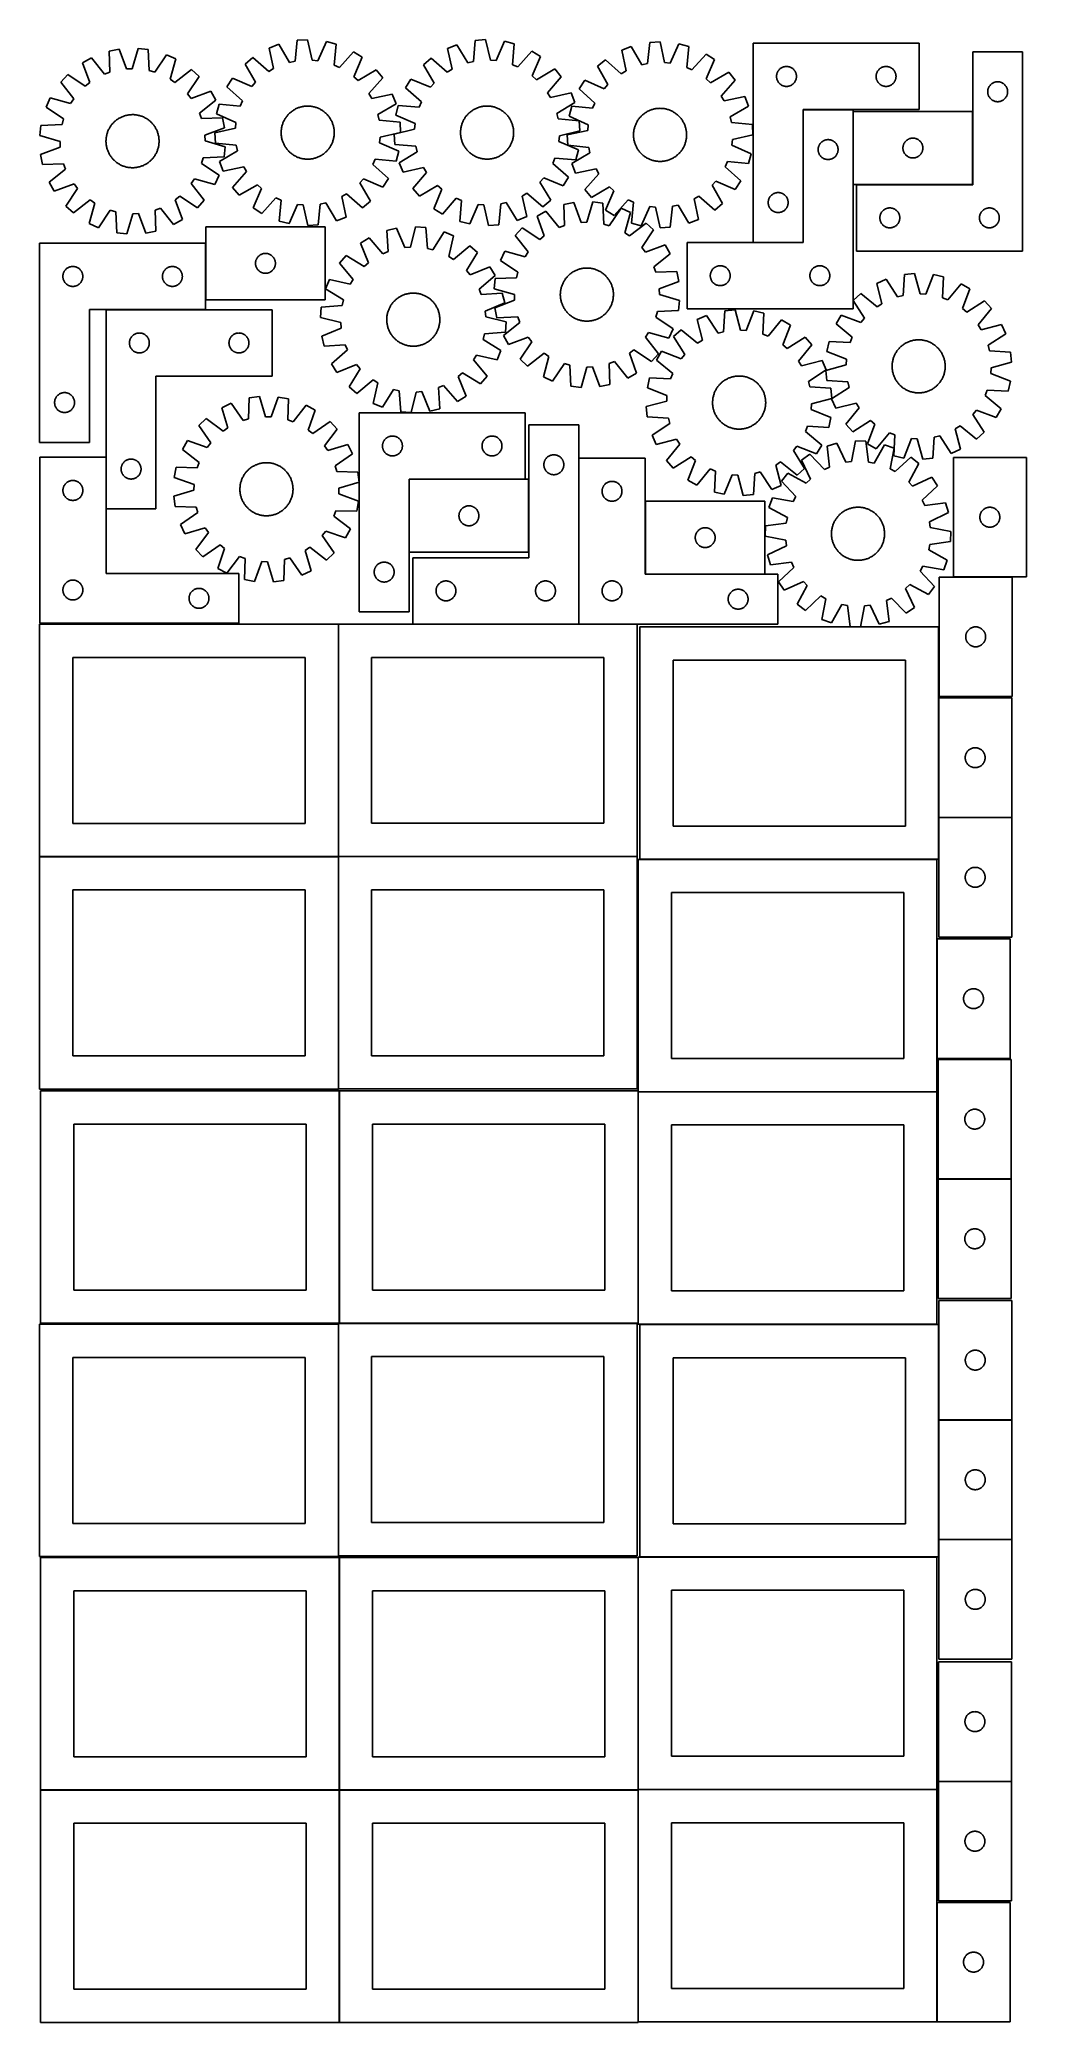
# Model space of a CAD drawing. Header units: millimetres. Extents: x 7 to 1493, y 7 to 2993.
import ezdxf

# ---------------------------------------------------------------- set-up
doc = ezdxf.new("R2010")
doc.units = ezdxf.units.MM
doc.layers.add('COMMON', color=5, linetype='CONTINUOUS', true_color=0x0000ff)
doc.layers.add('CUT', color=7, linetype='CONTINUOUS', true_color=0x000000)

msp = doc.modelspace()

# ---------------------------------------------------------------- linework, layer by layer
at = {"layer": 'COMMON'}
for p, q in [((1156.807956, 2887.878911), (1156.807956, 2688.078912)), ((1231.907957, 2887.978912), (1156.907957, 2887.978912)), ((1412.250418, 2775.213492), (1412.250418, 2885.213492)), ((1237.350418, 2775.113491), (1412.150417, 2775.113491)), ((256.612501, 2686.771101), (256.612501, 2601.476624)), ((1156.707956, 2687.978912), (1081.707956, 2687.978912)), ((256.512501, 2586.671101), (106.764392, 2586.671101)), ((106.664391, 2364.348606), (106.664391, 2286.5711)), ((818.772179, 2113.091859), (818.772179, 2363.091859)), ((563.145155, 2331.17243), (563.145155, 2221.17243)), ((738.045155, 2331.272431), (563.245156, 2331.272431)), ((919.210811, 2188.191859), (1099.210811, 2188.191859)), ((1383.075651, 2183.928432), (1471.699942, 2183.928432)), ((456.624736, 1762.87521), (456.624736, 2112.823825)), ((818.672178, 2112.975211), (568.672178, 2112.975211)), ((1360.89158, 2001.772524), (1360.89158, 1821.772524)), ((1360.89158, 1821.572523), (1360.89158, 1758.798435)), ((1470.991581, 1821.672524), (1360.991581, 1821.672524)), ((456.524735, 1762.723825), (6.524735, 1762.723825)), ((456.624736, 1412.675209), (456.624736, 1762.623824)), ((906.724736, 1762.77521), (456.724736, 1762.77521)), ((1358.249577, 1758.698435), (910.79158, 1758.698435)), ((457.949576, 1059.774326), (457.949576, 1409.774326)), ((908.149577, 1059.774326), (908.149577, 1408.398433)), ((1358.249577, 1408.498434), (908.249577, 1408.498434)), ((1360.334996, 1277.098182), (1470.334996, 1277.098182)), ((456.624736, 709.574325), (456.624736, 1058.249546)), ((458.049576, 1059.674325), (906.724736, 1059.674325)), ((1360.976785, 1057.708024), (1360.976785, 914.148623)), ((1360.976785, 913.948622), (1360.976785, 733.948622)), ((1471.076786, 914.048623), (1361.076786, 914.048623)), ((1360.976785, 733.748621), (1360.976785, 707.708024)), ((1471.076786, 733.848622), (1361.076786, 733.848622)), ((457.949576, 356.724781), (457.949576, 706.724781)), ((908.149577, 357.508023), (908.149577, 706.724781)), ((910.876785, 707.608023), (1358.249577, 707.608023)), ((1470.571528, 369.474343), (1360.571528, 369.474343)), ((457.849575, 356.624781), (7.849575, 356.624781)), ((457.949576, 6.52478), (457.949576, 356.52478)), ((908.049576, 356.624781), (458.049576, 356.624781)), ((908.149577, 7.308022), (908.149577, 356.52478)), ((1358.249577, 357.408023), (908.249577, 357.408023))]:
    msp.add_line(p, q, dxfattribs=at)
at = {"layer": 'CUT'}
for p, q in [((394.678334, 2992.542422), (391.333235, 2960.954687)), ((410.039317, 2993.420357), (394.678334, 2992.542422)), ((416.961579, 2962.419437), (410.039317, 2993.420357)), ((438.435623, 2990.571561), (425.493097, 2961.563531)), ((453.316082, 2986.659721), (438.435623, 2990.571561)), ((662.866847, 2992.38196), (659.991354, 2960.748018)), ((678.213093, 2993.487986), (662.866847, 2992.38196)), ((685.595111, 2962.593317), (678.213093, 2993.487986)), ((706.648584, 2991.061333), (694.138402, 2961.864242)), ((721.585512, 2987.370975), (706.648584, 2991.061333)), ((719.059251, 2955.70723), (721.585512, 2987.370975)), ((925.782715, 2989.176103), (922.389896, 2957.593457)), ((941.145006, 2990.030829), (925.782715, 2989.176103)), ((948.020424, 2959.019486), (941.145006, 2990.030829)), ((969.536976, 2987.139134), (956.550639, 2958.150692)), ((984.411508, 2983.204817), (969.536976, 2987.139134)), ((1081.707956, 2988.078912), (1081.707956, 2688.078912)), ((1331.707956, 2988.078912), (1081.707956, 2988.078912)), ((1331.707956, 2888.078912), (1331.707956, 2988.078912)), ((84.501855, 2966.083288), (71.098142, 2958.528752)), ((71.098142, 2958.528752), (82.009147, 2928.697145)), ((104.371973, 2941.301174), (84.501855, 2966.083288)), ((126.331884, 2979.076875), (111.249715, 2976.034059)), ((111.249715, 2976.034059), (112.408224, 2944.29083)), ((137.571394, 2949.36748), (126.331884, 2979.076875)), ((154.845567, 2980.275078), (146.138177, 2949.727474)), ((170.129844, 2978.508321), (154.845567, 2980.275078)), ((171.638545, 2946.779808), (170.129844, 2978.508321)), ((197.618233, 2970.836667), (179.897285, 2944.4749)), ((211.608486, 2964.433281), (197.618233, 2970.836667)), ((203.238697, 2933.791457), (211.608486, 2964.433281)), ((327.806076, 2966.508872), (315.894818, 2956.769649)), ((351.628188, 2945.497405), (327.806076, 2966.508872)), ((366.791516, 2986.476847), (352.453651, 2980.895078)), ((352.453651, 2980.895078), (359.033419, 2949.819663)), ((382.95479, 2959.132317), (366.791516, 2986.476847)), ((391.333235, 2960.954687), (382.95479, 2959.132317)), ((425.493097, 2961.563531), (416.961579, 2962.419437)), ((450.319733, 2955.036998), (453.316082, 2986.659721)), ((479.442247, 2975.175414), (458.169199, 2951.586599)), ((492.385579, 2966.856719), (479.442247, 2975.175414)), ((479.763924, 2937.707645), (492.385579, 2966.856719)), ((596.388698, 2965.357891), (584.62343, 2955.4428)), ((620.520307, 2944.702621), (596.388698, 2965.357891)), ((635.073211, 2985.902794), (620.819844, 2980.10865)), ((620.819844, 2980.10865), (627.860514, 2949.134407)), ((651.640905, 2958.801387), (635.073211, 2985.902794)), ((659.991354, 2960.748018), (651.640905, 2958.801387)), ((694.138402, 2961.864242), (685.595111, 2962.593317)), ((747.879394, 2976.276041), (726.959107, 2952.373817)), ((760.944873, 2968.150538), (747.879394, 2976.276041)), ((748.757622, 2938.817184), (760.944873, 2968.150538)), ((858.871201, 2963.243615), (846.945242, 2953.522399)), ((882.661541, 2942.19618), (858.871201, 2963.243615)), ((897.886765, 2983.152667), (883.540483, 2977.592566)), ((883.540483, 2977.592566), (890.073294, 2946.507245)), ((914.008707, 2955.783748), (897.886765, 2983.152667)), ((922.389896, 2957.593457), (914.008707, 2955.783748)), ((956.550639, 2958.150692), (948.020424, 2959.019486)), ((981.367386, 2951.586657), (984.411508, 2983.204817)), ((1010.520292, 2971.681051), (989.211631, 2948.124403)), ((1023.451042, 2963.342811), (1010.520292, 2971.681051)), ((1010.785362, 2934.212838), (1023.451042, 2963.342811)), ((1487.350418, 2975.013491), (1412.350418, 2975.013491)), ((1412.350418, 2975.013491), (1412.350418, 2775.013491)), ((1487.350418, 2675.013491), (1487.350418, 2975.013491)), ((48.734374, 2940.799463), (38.321165, 2929.472696)), ((38.321165, 2929.472696), (57.916621, 2904.472839)), ((75.290073, 2923.370476), (48.734374, 2940.799463)), ((82.009147, 2928.697145), (75.290073, 2923.370476)), ((112.408224, 2944.29083), (104.371973, 2941.301174)), ((146.138177, 2949.727474), (137.571394, 2949.36748)), ((179.897285, 2944.4749), (171.638545, 2946.779808)), ((210.380969, 2929.047269), (203.238697, 2933.791457)), ((235.380826, 2948.642724), (210.380969, 2929.047269)), ((229.278606, 2911.673817), (246.707593, 2938.229516)), ((246.707593, 2938.229516), (235.380826, 2948.642724)), ((296.899163, 2935.471036), (288.580468, 2922.527703)), ((326.048238, 2922.84938), (296.899163, 2935.471036)), ((315.894818, 2956.769649), (331.755381, 2929.248434)), ((331.755381, 2929.248434), (326.048238, 2922.84938)), ((359.033419, 2949.819663), (351.628188, 2945.497405)), ((458.169199, 2951.586599), (450.319733, 2955.036998)), ((486.162978, 2932.000502), (479.763924, 2937.707645)), ((513.684193, 2947.861065), (486.162978, 2932.000502)), ((502.411948, 2912.127695), (523.423416, 2935.949806)), ((523.423416, 2935.949806), (513.684193, 2947.861065)), ((565.946264, 2933.864355), (557.820761, 2920.798876)), ((595.279618, 2921.677103), (565.946264, 2933.864355)), ((584.62343, 2955.4428), (600.891072, 2928.160231)), ((600.891072, 2928.160231), (595.279618, 2921.677103)), ((627.860514, 2949.134407), (620.520307, 2944.702621)), ((726.959107, 2952.373817), (719.059251, 2955.70723)), ((755.24075, 2933.20573), (748.757622, 2938.817184)), ((782.523319, 2949.473372), (755.24075, 2933.20573)), ((771.783139, 2913.576495), (792.438409, 2937.708104)), ((792.438409, 2937.708104), (782.523319, 2949.473372)), ((827.917431, 2932.252509), (819.57919, 2919.321759)), ((857.047403, 2919.586828), (827.917431, 2932.252509)), ((846.945242, 2953.522399), (862.764207, 2925.977253)), ((890.073294, 2946.507245), (882.661541, 2942.19618)), ((989.211631, 2948.124403), (981.367386, 2951.586657)), ((1017.175786, 2928.496035), (1010.785362, 2934.212838)), ((1044.720933, 2944.315), (1017.175786, 2928.496035)), ((1033.394714, 2908.598701), (1054.442148, 2932.38904)), ((1054.442148, 2932.38904), (1044.720933, 2944.315)), ((1116.712929, 2938.465131), (1116.752693, 2939.236544)), ((1116.712929, 2937.692694), (1116.712929, 2938.465131)), ((1116.752693, 2936.92128), (1116.712929, 2937.692694)), ((1116.752693, 2939.236544), (1116.832116, 2940.004888)), ((1116.832116, 2936.152937), (1116.752693, 2936.92128)), ((1116.832116, 2940.004888), (1116.950987, 2940.768124)), ((1116.950987, 2935.389701), (1116.832116, 2936.152937)), ((1116.950987, 2940.768124), (1117.10899, 2941.524229)), ((1117.10899, 2934.633596), (1116.950987, 2935.389701)), ((1117.10899, 2941.524229), (1117.305708, 2942.271197)), ((1117.305708, 2933.886628), (1117.10899, 2934.633596)), ((1117.305708, 2942.271197), (1117.540618, 2943.007048)), ((1117.540618, 2933.150777), (1117.305708, 2933.886628)), ((1117.540618, 2943.007048), (1117.813096, 2943.729831)), ((1117.813096, 2932.427994), (1117.540618, 2933.150777)), ((1117.813096, 2943.729831), (1118.122422, 2944.437628)), ((1118.122422, 2931.720197), (1117.813096, 2932.427994)), ((1118.122422, 2944.437628), (1118.467774, 2945.128564)), ((1118.467774, 2931.029261), (1118.122422, 2931.720197)), ((1118.467774, 2945.128564), (1118.848237, 2945.800804)), ((1118.848237, 2930.35702), (1118.467774, 2931.029261)), ((1118.848237, 2945.800804), (1119.262801, 2946.452568)), ((1119.262801, 2929.705257), (1118.848237, 2930.35702)), ((1119.262801, 2946.452568), (1119.710367, 2947.082127)), ((1119.710367, 2929.075698), (1119.262801, 2929.705257)), ((1119.710367, 2947.082127), (1120.189749, 2947.68781)), ((1120.189749, 2928.470015), (1119.710367, 2929.075698)), ((1120.189749, 2947.68781), (1120.699676, 2948.268012)), ((1120.699676, 2927.889812), (1120.189749, 2928.470015)), ((1120.699676, 2948.268012), (1121.238794, 2948.821195)), ((1121.238794, 2927.33663), (1120.699676, 2927.889812)), ((1121.238794, 2948.821195), (1121.805674, 2949.345891)), ((1121.805674, 2926.811933), (1121.238794, 2927.33663)), ((1121.805674, 2949.345891), (1122.398814, 2949.840709)), ((1122.398814, 2949.840709), (1123.01664, 2950.304337)), ((1123.01664, 2950.304337), (1123.657513, 2950.735546)), ((1123.657513, 2950.735546), (1124.319735, 2951.133191)), ((1124.319735, 2951.133191), (1125.001549, 2951.496219)), ((1125.001549, 2951.496219), (1125.701147, 2951.823666)), ((1125.701147, 2951.823666), (1126.416675, 2952.114665)), ((1126.416675, 2952.114665), (1127.146234, 2952.368443)), ((1127.146234, 2952.368443), (1127.887889, 2952.584328)), ((1127.887889, 2952.584328), (1128.639675, 2952.761748)), ((1128.639675, 2952.761748), (1129.399597, 2952.900231)), ((1129.399597, 2952.900231), (1130.165641, 2952.999411)), ((1130.165641, 2952.999411), (1130.935775, 2953.059024)), ((1130.935775, 2953.059024), (1131.707956, 2953.078912)), ((1131.707956, 2953.078912), (1132.480137, 2953.059024)), ((1132.480137, 2953.059024), (1133.250271, 2952.999411)), ((1133.250271, 2952.999411), (1134.016315, 2952.900231)), ((1134.016315, 2952.900231), (1134.776237, 2952.761748)), ((1134.776237, 2952.761748), (1135.528023, 2952.584328)), ((1135.528023, 2952.584328), (1136.269678, 2952.368443)), ((1136.269678, 2952.368443), (1136.999237, 2952.114665)), ((1136.999237, 2952.114665), (1137.714765, 2951.823666)), ((1137.714765, 2951.823666), (1138.414363, 2951.496219)), ((1138.414363, 2951.496219), (1139.096177, 2951.133191)), ((1139.096177, 2951.133191), (1139.758399, 2950.735546)), ((1139.758399, 2950.735546), (1140.399272, 2950.304337)), ((1140.399272, 2950.304337), (1141.017098, 2949.840709)), ((1141.017098, 2949.840709), (1141.610238, 2949.345891)), ((1141.610238, 2949.345891), (1142.177118, 2948.821195)), ((1142.177118, 2927.33663), (1141.610238, 2926.811933)), ((1142.177118, 2948.821195), (1142.716236, 2948.268012)), ((1142.716236, 2927.889812), (1142.177118, 2927.33663)), ((1142.716236, 2948.268012), (1143.226163, 2947.68781)), ((1143.226163, 2928.470015), (1142.716236, 2927.889812)), ((1143.226163, 2947.68781), (1143.705545, 2947.082127)), ((1143.705545, 2929.075698), (1143.226163, 2928.470015)), ((1143.705545, 2947.082127), (1144.153111, 2946.452568)), ((1144.153111, 2929.705257), (1143.705545, 2929.075698)), ((1144.153111, 2946.452568), (1144.567675, 2945.800804)), ((1144.567675, 2930.35702), (1144.153111, 2929.705257)), ((1144.567675, 2945.800804), (1144.948138, 2945.128564)), ((1144.948138, 2931.029261), (1144.567675, 2930.35702)), ((1144.948138, 2945.128564), (1145.29349, 2944.437628)), ((1145.29349, 2931.720197), (1144.948138, 2931.029261)), ((1145.29349, 2944.437628), (1145.602816, 2943.729831)), ((1145.602816, 2932.427994), (1145.29349, 2931.720197)), ((1145.602816, 2943.729831), (1145.875294, 2943.007048)), ((1145.875294, 2933.150777), (1145.602816, 2932.427994)), ((1145.875294, 2943.007048), (1146.110204, 2942.271197)), ((1146.110204, 2933.886628), (1145.875294, 2933.150777)), ((1146.110204, 2942.271197), (1146.306922, 2941.524229)), ((1146.306922, 2934.633596), (1146.110204, 2933.886628)), ((1146.306922, 2941.524229), (1146.464925, 2940.768124)), ((1146.464925, 2935.389701), (1146.306922, 2934.633596)), ((1146.464925, 2940.768124), (1146.583796, 2940.004888)), ((1146.583796, 2936.152937), (1146.464925, 2935.389701)), ((1146.583796, 2940.004888), (1146.663219, 2939.236544)), ((1146.663219, 2936.92128), (1146.583796, 2936.152937)), ((1146.663219, 2939.236544), (1146.702983, 2938.465131)), ((1146.702983, 2937.692694), (1146.663219, 2936.92128)), ((1146.702983, 2938.465131), (1146.702983, 2937.692694)), ((1266.712929, 2938.465131), (1266.752693, 2939.236544)), ((1266.712929, 2937.692694), (1266.712929, 2938.465131)), ((1266.752693, 2936.92128), (1266.712929, 2937.692694)), ((1266.752693, 2939.236544), (1266.832116, 2940.004888)), ((1266.832116, 2936.152937), (1266.752693, 2936.92128)), ((1266.832116, 2940.004888), (1266.950987, 2940.768124)), ((1266.950987, 2935.389701), (1266.832116, 2936.152937)), ((1266.950987, 2940.768124), (1267.10899, 2941.524229)), ((1267.10899, 2934.633596), (1266.950987, 2935.389701)), ((1267.10899, 2941.524229), (1267.305708, 2942.271197)), ((1267.305708, 2933.886628), (1267.10899, 2934.633596)), ((1267.305708, 2942.271197), (1267.540618, 2943.007048)), ((1267.540618, 2933.150777), (1267.305708, 2933.886628)), ((1267.540618, 2943.007048), (1267.813096, 2943.729831)), ((1267.813096, 2932.427994), (1267.540618, 2933.150777)), ((1267.813096, 2943.729831), (1268.122422, 2944.437628)), ((1268.122422, 2931.720197), (1267.813096, 2932.427994)), ((1268.122422, 2944.437628), (1268.467774, 2945.128564)), ((1268.467774, 2931.029261), (1268.122422, 2931.720197)), ((1268.467774, 2945.128564), (1268.848237, 2945.800804)), ((1268.848237, 2930.35702), (1268.467774, 2931.029261)), ((1268.848237, 2945.800804), (1269.262801, 2946.452568)), ((1269.262801, 2929.705257), (1268.848237, 2930.35702)), ((1269.262801, 2946.452568), (1269.710367, 2947.082127)), ((1269.710367, 2929.075698), (1269.262801, 2929.705257)), ((1269.710367, 2947.082127), (1270.189749, 2947.68781)), ((1270.189749, 2928.470015), (1269.710367, 2929.075698)), ((1270.189749, 2947.68781), (1270.699676, 2948.268012)), ((1270.699676, 2927.889812), (1270.189749, 2928.470015)), ((1270.699676, 2948.268012), (1271.238794, 2948.821195)), ((1271.238794, 2927.33663), (1270.699676, 2927.889812)), ((1271.238794, 2948.821195), (1271.805674, 2949.345891)), ((1271.805674, 2926.811933), (1271.238794, 2927.33663)), ((1271.805674, 2949.345891), (1272.398814, 2949.840709)), ((1272.398814, 2949.840709), (1273.01664, 2950.304337)), ((1273.01664, 2950.304337), (1273.657513, 2950.735546)), ((1273.657513, 2950.735546), (1274.319735, 2951.133191)), ((1274.319735, 2951.133191), (1275.001549, 2951.496219)), ((1275.001549, 2951.496219), (1275.701147, 2951.823666)), ((1275.701147, 2951.823666), (1276.416675, 2952.114665)), ((1276.416675, 2952.114665), (1277.146234, 2952.368443)), ((1277.146234, 2952.368443), (1277.887889, 2952.584328)), ((1277.887889, 2952.584328), (1278.639675, 2952.761748)), ((1278.639675, 2952.761748), (1279.399597, 2952.900231)), ((1279.399597, 2952.900231), (1280.165641, 2952.999411)), ((1280.165641, 2952.999411), (1280.935775, 2953.059024)), ((1280.935775, 2953.059024), (1281.707956, 2953.078912)), ((1281.707956, 2953.078912), (1282.480137, 2953.059024)), ((1282.480137, 2953.059024), (1283.250271, 2952.999411)), ((1283.250271, 2952.999411), (1284.016315, 2952.900231)), ((1284.016315, 2952.900231), (1284.776237, 2952.761748)), ((1284.776237, 2952.761748), (1285.528023, 2952.584328)), ((1285.528023, 2952.584328), (1286.269678, 2952.368443)), ((1286.269678, 2952.368443), (1286.999237, 2952.114665)), ((1286.999237, 2952.114665), (1287.714765, 2951.823666)), ((1287.714765, 2951.823666), (1288.414363, 2951.496219)), ((1288.414363, 2951.496219), (1289.096177, 2951.133191)), ((1289.096177, 2951.133191), (1289.758399, 2950.735546)), ((1289.758399, 2950.735546), (1290.399272, 2950.304337)), ((1290.399272, 2950.304337), (1291.017098, 2949.840709)), ((1291.017098, 2949.840709), (1291.610238, 2949.345891)), ((1291.610238, 2949.345891), (1292.177118, 2948.821195)), ((1292.177118, 2927.33663), (1291.610238, 2926.811933)), ((1292.177118, 2948.821195), (1292.716236, 2948.268012)), ((1292.716236, 2927.889812), (1292.177118, 2927.33663)), ((1292.716236, 2948.268012), (1293.226163, 2947.68781)), ((1293.226163, 2928.470015), (1292.716236, 2927.889812)), ((1293.226163, 2947.68781), (1293.705545, 2947.082127)), ((1293.705545, 2929.075698), (1293.226163, 2928.470015)), ((1293.705545, 2947.082127), (1294.153111, 2946.452568)), ((1294.153111, 2929.705257), (1293.705545, 2929.075698)), ((1294.153111, 2946.452568), (1294.567675, 2945.800804)), ((1294.567675, 2930.35702), (1294.153111, 2929.705257)), ((1294.567675, 2945.800804), (1294.948138, 2945.128564)), ((1294.948138, 2931.029261), (1294.567675, 2930.35702)), ((1294.948138, 2945.128564), (1295.29349, 2944.437628)), ((1295.29349, 2931.720197), (1294.948138, 2931.029261)), ((1295.29349, 2944.437628), (1295.602816, 2943.729831)), ((1295.602816, 2932.427994), (1295.29349, 2931.720197)), ((1295.602816, 2943.729831), (1295.875294, 2943.007048)), ((1295.875294, 2933.150777), (1295.602816, 2932.427994)), ((1295.875294, 2943.007048), (1296.110204, 2942.271197)), ((1296.110204, 2933.886628), (1295.875294, 2933.150777)), ((1296.110204, 2942.271197), (1296.306922, 2941.524229)), ((1296.306922, 2934.633596), (1296.110204, 2933.886628)), ((1296.306922, 2941.524229), (1296.464925, 2940.768124)), ((1296.464925, 2935.389701), (1296.306922, 2934.633596)), ((1296.464925, 2940.768124), (1296.583796, 2940.004888)), ((1296.583796, 2936.152937), (1296.464925, 2935.389701)), ((1296.583796, 2940.004888), (1296.663219, 2939.236544)), ((1296.663219, 2936.92128), (1296.583796, 2936.152937)), ((1296.663219, 2939.236544), (1296.702983, 2938.465131)), ((1296.702983, 2937.692694), (1296.663219, 2936.92128)), ((1296.702983, 2938.465131), (1296.702983, 2937.692694)), ((1440.541276, 2926.775288), (1441.159101, 2927.238916)), ((1441.159101, 2927.238916), (1441.799975, 2927.670124)), ((1441.799975, 2927.670124), (1442.462197, 2928.067769)), ((1442.462197, 2928.067769), (1443.144011, 2928.430797)), ((1443.144011, 2928.430797), (1443.843609, 2928.758244)), ((1443.843609, 2928.758244), (1444.559136, 2929.049243)), ((1444.559136, 2929.049243), (1445.288695, 2929.303021)), ((1445.288695, 2929.303021), (1446.030351, 2929.518907)), ((1446.030351, 2929.518907), (1446.782137, 2929.696326)), ((1446.782137, 2929.696326), (1447.542059, 2929.834809)), ((1447.542059, 2929.834809), (1448.308103, 2929.933989)), ((1448.308103, 2929.933989), (1449.078236, 2929.993602)), ((1449.078236, 2929.993602), (1449.850418, 2930.013491)), ((1449.850418, 2930.013491), (1450.622599, 2929.993602)), ((1450.622599, 2929.993602), (1451.392733, 2929.933989)), ((1451.392733, 2929.933989), (1452.158776, 2929.834809)), ((1452.158776, 2929.834809), (1452.918699, 2929.696326)), ((1452.918699, 2929.696326), (1453.670485, 2929.518907)), ((1453.670485, 2929.518907), (1454.41214, 2929.303021)), ((1454.41214, 2929.303021), (1455.141699, 2929.049243)), ((1455.141699, 2929.049243), (1455.857226, 2928.758244)), ((1455.857226, 2928.758244), (1456.556825, 2928.430797)), ((1456.556825, 2928.430797), (1457.238639, 2928.067769)), ((1457.238639, 2928.067769), (1457.900861, 2927.670124)), ((1457.900861, 2927.670124), (1458.541734, 2927.238916)), ((1458.541734, 2927.238916), (1459.15956, 2926.775288)), ((22.530609, 2905.700356), (16.127223, 2891.710103)), ((53.172433, 2897.330567), (22.530609, 2905.700356)), ((57.916621, 2904.472839), (53.172433, 2897.330567)), ((234.605275, 2904.954742), (229.278606, 2911.673817)), ((264.436882, 2915.865747), (234.605275, 2904.954742)), ((247.209304, 2882.591917), (271.991418, 2902.462034)), ((271.991418, 2902.462034), (264.436882, 2915.865747)), ((288.580468, 2922.527703), (312.169283, 2901.254655)), ((312.169283, 2901.254655), (308.718885, 2893.405189)), ((506.734207, 2904.722464), (502.411948, 2912.127695)), ((537.809621, 2911.302232), (506.734207, 2904.722464)), ((543.391391, 2896.964366), (537.809621, 2911.302232)), ((557.820761, 2920.798876), (581.722986, 2899.878589)), ((581.722986, 2899.878589), (578.389572, 2891.978733)), ((776.214926, 2906.236288), (771.783139, 2913.576495)), ((807.189168, 2913.276958), (776.214926, 2906.236288)), ((785.881905, 2882.455897), (812.983312, 2899.023592)), ((812.983312, 2899.023592), (807.189168, 2913.276958)), ((819.57919, 2919.321759), (843.135839, 2898.013097)), ((843.135839, 2898.013097), (839.673585, 2890.168853)), ((862.764207, 2925.977253), (857.047403, 2919.586828)), ((1037.705779, 2901.186948), (1033.394714, 2908.598701)), ((1068.791099, 2907.719759), (1037.705779, 2901.186948)), ((1074.351201, 2893.373477), (1068.791099, 2907.719759)), ((1122.398814, 2926.317115), (1121.805674, 2926.811933)), ((1123.01664, 2925.853487), (1122.398814, 2926.317115)), ((1123.657513, 2925.422279), (1123.01664, 2925.853487)), ((1124.319735, 2925.024634), (1123.657513, 2925.422279)), ((1125.001549, 2924.661606), (1124.319735, 2925.024634)), ((1125.701147, 2924.334159), (1125.001549, 2924.661606)), ((1126.416675, 2924.04316), (1125.701147, 2924.334159)), ((1127.146234, 2923.789382), (1126.416675, 2924.04316)), ((1127.887889, 2923.573497), (1127.146234, 2923.789382)), ((1128.639675, 2923.396077), (1127.887889, 2923.573497)), ((1129.399597, 2923.257594), (1128.639675, 2923.396077)), ((1130.165641, 2923.158414), (1129.399597, 2923.257594)), ((1130.935775, 2923.098801), (1130.165641, 2923.158414)), ((1131.707956, 2923.078912), (1130.935775, 2923.098801)), ((1132.480137, 2923.098801), (1131.707956, 2923.078912)), ((1133.250271, 2923.158414), (1132.480137, 2923.098801)), ((1134.016315, 2923.257594), (1133.250271, 2923.158414)), ((1134.776237, 2923.396077), (1134.016315, 2923.257594)), ((1135.528023, 2923.573497), (1134.776237, 2923.396077)), ((1136.269678, 2923.789382), (1135.528023, 2923.573497)), ((1136.999237, 2924.04316), (1136.269678, 2923.789382)), ((1137.714765, 2924.334159), (1136.999237, 2924.04316)), ((1138.414363, 2924.661606), (1137.714765, 2924.334159)), ((1139.096177, 2925.024634), (1138.414363, 2924.661606)), ((1139.758399, 2925.422279), (1139.096177, 2925.024634)), ((1140.399272, 2925.853487), (1139.758399, 2925.422279)), ((1141.017098, 2926.317115), (1140.399272, 2925.853487)), ((1141.610238, 2926.811933), (1141.017098, 2926.317115)), ((1272.398814, 2926.317115), (1271.805674, 2926.811933)), ((1273.01664, 2925.853487), (1272.398814, 2926.317115)), ((1273.657513, 2925.422279), (1273.01664, 2925.853487)), ((1274.319735, 2925.024634), (1273.657513, 2925.422279)), ((1275.001549, 2924.661606), (1274.319735, 2925.024634)), ((1275.701147, 2924.334159), (1275.001549, 2924.661606)), ((1276.416675, 2924.04316), (1275.701147, 2924.334159)), ((1277.146234, 2923.789382), (1276.416675, 2924.04316)), ((1277.887889, 2923.573497), (1277.146234, 2923.789382)), ((1278.639675, 2923.396077), (1277.887889, 2923.573497)), ((1279.399597, 2923.257594), (1278.639675, 2923.396077)), ((1280.165641, 2923.158414), (1279.399597, 2923.257594)), ((1280.935775, 2923.098801), (1280.165641, 2923.158414)), ((1281.707956, 2923.078912), (1280.935775, 2923.098801)), ((1282.480137, 2923.098801), (1281.707956, 2923.078912)), ((1283.250271, 2923.158414), (1282.480137, 2923.098801)), ((1284.016315, 2923.257594), (1283.250271, 2923.158414)), ((1284.776237, 2923.396077), (1284.016315, 2923.257594)), ((1285.528023, 2923.573497), (1284.776237, 2923.396077)), ((1286.269678, 2923.789382), (1285.528023, 2923.573497)), ((1286.999237, 2924.04316), (1286.269678, 2923.789382)), ((1287.714765, 2924.334159), (1286.999237, 2924.04316)), ((1288.414363, 2924.661606), (1287.714765, 2924.334159)), ((1289.096177, 2925.024634), (1288.414363, 2924.661606)), ((1289.758399, 2925.422279), (1289.096177, 2925.024634)), ((1290.399272, 2925.853487), (1289.758399, 2925.422279)), ((1291.017098, 2926.317115), (1290.399272, 2925.853487)), ((1291.610238, 2926.811933), (1291.017098, 2926.317115)), ((1434.855391, 2915.399709), (1434.895155, 2916.171123)), ((1434.855391, 2914.627272), (1434.855391, 2915.399709)), ((1434.895155, 2913.855859), (1434.855391, 2914.627272)), ((1434.895155, 2916.171123), (1434.974578, 2916.939466)), ((1434.974578, 2913.087515), (1434.895155, 2913.855859)), ((1434.974578, 2916.939466), (1435.093448, 2917.702702)), ((1435.093448, 2912.324279), (1434.974578, 2913.087515)), ((1435.093448, 2917.702702), (1435.251452, 2918.458807)), ((1435.251452, 2911.568175), (1435.093448, 2912.324279)), ((1435.251452, 2918.458807), (1435.44817, 2919.205775)), ((1435.44817, 2910.821206), (1435.251452, 2911.568175)), ((1435.44817, 2919.205775), (1435.683079, 2919.941626)), ((1435.683079, 2910.085355), (1435.44817, 2910.821206)), ((1435.683079, 2919.941626), (1435.955558, 2920.664409)), ((1435.955558, 2909.362572), (1435.683079, 2910.085355)), ((1435.955558, 2920.664409), (1436.264884, 2921.372207)), ((1436.264884, 2908.654775), (1435.955558, 2909.362572)), ((1436.264884, 2921.372207), (1436.610236, 2922.063142)), ((1436.610236, 2907.96384), (1436.264884, 2908.654775)), ((1436.610236, 2922.063142), (1436.990698, 2922.735383)), ((1436.990698, 2907.291599), (1436.610236, 2907.96384)), ((1436.990698, 2922.735383), (1437.405263, 2923.387147)), ((1437.405263, 2906.639835), (1436.990698, 2907.291599)), ((1437.405263, 2923.387147), (1437.852829, 2924.016705)), ((1437.852829, 2906.010277), (1437.405263, 2906.639835)), ((1437.852829, 2924.016705), (1438.332211, 2924.622388)), ((1438.332211, 2905.404593), (1437.852829, 2906.010277)), ((1438.332211, 2924.622388), (1438.842137, 2925.202591)), ((1438.842137, 2904.824391), (1438.332211, 2905.404593)), ((1438.842137, 2925.202591), (1439.381255, 2925.755774)), ((1439.381255, 2904.271208), (1438.842137, 2904.824391)), ((1439.381255, 2925.755774), (1439.948136, 2926.28047)), ((1439.948136, 2903.746512), (1439.381255, 2904.271208)), ((1439.948136, 2926.28047), (1440.541276, 2926.775288)), ((1440.541276, 2903.251694), (1439.948136, 2903.746512)), ((1441.159101, 2902.788066), (1440.541276, 2903.251694)), ((1441.799975, 2902.356857), (1441.159101, 2902.788066)), ((1442.462197, 2901.959212), (1441.799975, 2902.356857)), ((1443.144011, 2901.596185), (1442.462197, 2901.959212)), ((1443.843609, 2901.268737), (1443.144011, 2901.596185)), ((1444.559136, 2900.977738), (1443.843609, 2901.268737)), ((1445.288695, 2900.72396), (1444.559136, 2900.977738)), ((1446.030351, 2900.508075), (1445.288695, 2900.72396)), ((1446.782137, 2900.330655), (1446.030351, 2900.508075)), ((1447.542059, 2900.192172), (1446.782137, 2900.330655)), ((1448.308103, 2900.092993), (1447.542059, 2900.192172)), ((1449.078236, 2900.033379), (1448.308103, 2900.092993)), ((1449.850418, 2900.013491), (1449.078236, 2900.033379)), ((1450.622599, 2900.033379), (1449.850418, 2900.013491)), ((1451.392733, 2900.092993), (1450.622599, 2900.033379)), ((1452.158776, 2900.192172), (1451.392733, 2900.092993)), ((1452.918699, 2900.330655), (1452.158776, 2900.192172)), ((1453.670485, 2900.508075), (1452.918699, 2900.330655)), ((1454.41214, 2900.72396), (1453.670485, 2900.508075)), ((1455.141699, 2900.977738), (1454.41214, 2900.72396)), ((1455.857226, 2901.268737), (1455.141699, 2900.977738)), ((1456.556825, 2901.596185), (1455.857226, 2901.268737)), ((1457.238639, 2901.959212), (1456.556825, 2901.596185)), ((1457.900861, 2902.356857), (1457.238639, 2901.959212)), ((1458.541734, 2902.788066), (1457.900861, 2902.356857)), ((1459.15956, 2903.251694), (1458.541734, 2902.788066)), ((1459.15956, 2926.775288), (1459.7527, 2926.28047)), ((1459.7527, 2903.746512), (1459.15956, 2903.251694)), ((1459.7527, 2926.28047), (1460.31958, 2925.755774)), ((1460.31958, 2904.271208), (1459.7527, 2903.746512)), ((1460.31958, 2925.755774), (1460.858698, 2925.202591)), ((1460.858698, 2904.824391), (1460.31958, 2904.271208)), ((1460.858698, 2925.202591), (1461.368624, 2924.622388)), ((1461.368624, 2905.404593), (1460.858698, 2904.824391)), ((1461.368624, 2924.622388), (1461.848006, 2924.016705)), ((1461.848006, 2906.010277), (1461.368624, 2905.404593)), ((1461.848006, 2924.016705), (1462.295573, 2923.387147)), ((1462.295573, 2906.639835), (1461.848006, 2906.010277)), ((1462.295573, 2923.387147), (1462.710137, 2922.735383)), ((1462.710137, 2907.291599), (1462.295573, 2906.639835)), ((1462.710137, 2922.735383), (1463.0906, 2922.063142)), ((1463.0906, 2907.96384), (1462.710137, 2907.291599)), ((1463.0906, 2922.063142), (1463.435952, 2921.372207)), ((1463.435952, 2908.654775), (1463.0906, 2907.96384)), ((1463.435952, 2921.372207), (1463.745277, 2920.664409)), ((1463.745277, 2909.362572), (1463.435952, 2908.654775)), ((1463.745277, 2920.664409), (1464.017756, 2919.941626)), ((1464.017756, 2910.085355), (1463.745277, 2909.362572)), ((1464.017756, 2919.941626), (1464.252666, 2919.205775)), ((1464.252666, 2910.821206), (1464.017756, 2910.085355)), ((1464.252666, 2919.205775), (1464.449383, 2918.458807)), ((1464.449383, 2911.568175), (1464.252666, 2910.821206)), ((1464.449383, 2918.458807), (1464.607387, 2917.702702)), ((1464.607387, 2912.324279), (1464.449383, 2911.568175)), ((1464.607387, 2917.702702), (1464.726258, 2916.939466)), ((1464.726258, 2913.087515), (1464.607387, 2912.324279)), ((1464.726258, 2916.939466), (1464.805681, 2916.171123)), ((1464.805681, 2913.855859), (1464.726258, 2913.087515)), ((1464.805681, 2916.171123), (1464.845445, 2915.399709)), ((1464.845445, 2914.627272), (1464.805681, 2913.855859)), ((1464.845445, 2915.399709), (1464.845445, 2914.627272)), ((16.127223, 2891.710103), (42.488989, 2873.989155)), ((42.488989, 2873.989155), (40.184082, 2865.730415)), ((116.777453, 2867.367589), (117.635143, 2868.285943)), ((117.635143, 2868.285943), (118.521257, 2869.176903)), ((118.521257, 2869.176903), (119.434919, 2870.039591)), ((119.434919, 2870.039591), (120.375227, 2870.873153)), ((120.375227, 2870.873153), (121.341255, 2871.676768)), ((121.341255, 2871.676768), (122.332048, 2872.449644)), ((122.332048, 2872.449644), (123.346628, 2873.191016)), ((123.346628, 2873.191016), (124.383995, 2873.900154)), ((124.383995, 2873.900154), (125.443125, 2874.576357)), ((125.443125, 2874.576357), (126.522972, 2875.218959)), ((126.522972, 2875.218959), (127.622471, 2875.827324)), ((127.622471, 2875.827324), (128.740537, 2876.400854)), ((128.740537, 2876.400854), (129.876066, 2876.938981)), ((129.876066, 2876.938981), (131.027938, 2877.441174)), ((131.027938, 2877.441174), (132.195015, 2877.906939)), ((132.195015, 2877.906939), (133.376147, 2878.335815)), ((133.376147, 2878.335815), (134.570167, 2878.72738)), ((134.570167, 2878.72738), (135.775898, 2879.081246)), ((135.775898, 2879.081246), (136.992148, 2879.397064)), ((136.992148, 2879.397064), (138.217719, 2879.674523)), ((138.217719, 2879.674523), (139.4514, 2879.91335)), ((139.4514, 2879.91335), (140.691974, 2880.113307)), ((140.691974, 2880.113307), (141.938216, 2880.274199)), ((141.938216, 2880.274199), (143.188898, 2880.395865)), ((143.188898, 2880.395865), (144.442784, 2880.478187)), ((144.442784, 2880.478187), (145.698637, 2880.521083)), ((145.698637, 2880.521083), (146.955217, 2880.52451)), ((146.955217, 2880.52451), (148.211286, 2880.488465)), ((148.211286, 2880.488465), (149.465602, 2880.412984)), ((149.465602, 2880.412984), (150.716929, 2880.298142)), ((150.716929, 2880.298142), (151.96403, 2880.144051)), ((151.96403, 2880.144051), (153.205677, 2879.950863)), ((153.205677, 2879.950863), (154.440642, 2879.71877)), ((154.440642, 2879.71877), (155.667708, 2879.448)), ((155.667708, 2879.448), (156.885663, 2879.138821)), ((156.885663, 2879.138821), (158.093306, 2878.791537)), ((158.093306, 2878.791537), (159.289444, 2878.406492)), ((159.289444, 2878.406492), (160.472898, 2877.984065)), ((160.472898, 2877.984065), (161.642498, 2877.524673)), ((161.642498, 2877.524673), (162.797092, 2877.02877)), ((162.797092, 2877.02877), (163.93554, 2876.496845)), ((163.93554, 2876.496845), (165.056717, 2875.929423)), ((165.056717, 2875.929423), (166.159518, 2875.327064)), ((166.159518, 2875.327064), (167.242855, 2874.690362)), ((167.242855, 2874.690362), (168.305658, 2874.019946)), ((168.305658, 2874.019946), (169.346877, 2873.316478)), ((169.346877, 2873.316478), (170.365487, 2872.580651)), ((170.365487, 2872.580651), (171.360481, 2871.813192)), ((171.360481, 2871.813192), (172.330878, 2871.014858)), ((172.330878, 2871.014858), (173.275719, 2870.186437)), ((173.275719, 2870.186437), (174.194073, 2869.328746)), ((174.194073, 2869.328746), (175.085033, 2868.442633)), ((175.085033, 2868.442633), (175.947721, 2867.528971)), ((175.947721, 2867.528971), (176.781283, 2866.588662)), ((250.19896, 2874.555666), (247.209304, 2882.591917)), ((281.942189, 2875.714175), (250.19896, 2874.555666)), ((277.096161, 2896.401538), (273.184322, 2881.521079)), ((273.184322, 2881.521079), (302.192351, 2868.578553)), ((308.718885, 2893.405189), (277.096161, 2896.401538)), ((284.985005, 2860.632006), (281.942189, 2875.714175)), ((302.192351, 2868.578553), (301.336446, 2860.047035)), ((372.671429, 2866.890612), (373.113115, 2868.067014)), ((373.113115, 2868.067014), (373.591535, 2869.228961)), ((373.591535, 2869.228961), (374.106216, 2870.375307)), ((374.106216, 2870.375307), (374.656651, 2871.504922)), ((374.656651, 2871.504922), (375.242296, 2872.616689)), ((375.242296, 2872.616689), (375.862574, 2873.709512)), ((375.862574, 2873.709512), (376.516872, 2874.782312)), ((376.516872, 2874.782312), (377.204545, 2875.834031)), ((377.204545, 2875.834031), (377.924913, 2876.863631)), ((377.924913, 2876.863631), (378.677267, 2877.870096)), ((378.677267, 2877.870096), (379.460863, 2878.852432)), ((379.460863, 2878.852432), (380.274929, 2879.809669)), ((380.274929, 2879.809669), (381.11866, 2880.740864)), ((381.11866, 2880.740864), (381.991225, 2881.645097)), ((381.991225, 2881.645097), (382.891762, 2882.521477)), ((382.891762, 2882.521477), (383.819382, 2883.369137)), ((383.819382, 2883.369137), (384.77317, 2884.187241)), ((384.77317, 2884.187241), (385.752185, 2884.974983)), ((385.752185, 2884.974983), (386.75546, 2885.731585)), ((386.75546, 2885.731585), (387.782005, 2886.456299)), ((387.782005, 2886.456299), (388.830808, 2887.148411)), ((388.830808, 2887.148411), (389.900833, 2887.807238)), ((389.900833, 2887.807238), (390.991025, 2888.43213)), ((390.991025, 2888.43213), (392.100306, 2889.02247)), ((392.100306, 2889.02247), (393.227584, 2889.577675)), ((393.227584, 2889.577675), (394.371744, 2890.097197)), ((394.371744, 2890.097197), (395.531659, 2890.580524)), ((395.531659, 2890.580524), (396.706183, 2891.027179)), ((396.706183, 2891.027179), (397.894157, 2891.43672)), ((397.894157, 2891.43672), (399.094409, 2891.808745)), ((399.094409, 2891.808745), (400.305754, 2892.142885)), ((400.305754, 2892.142885), (401.526997, 2892.438811)), ((401.526997, 2892.438811), (402.756933, 2892.69623)), ((402.756933, 2892.69623), (403.994348, 2892.91489)), ((403.994348, 2892.91489), (405.23802, 2893.094573)), ((405.23802, 2893.094573), (406.486722, 2893.235103)), ((406.486722, 2893.235103), (407.739223, 2893.336341)), ((407.739223, 2893.336341), (408.994286, 2893.398187)), ((408.994286, 2893.398187), (410.250671, 2893.42058)), ((410.250671, 2893.42058), (411.507141, 2893.403498)), ((411.507141, 2893.403498), (412.762453, 2893.346958)), ((412.762453, 2893.346958), (414.015371, 2893.251015)), ((414.015371, 2893.251015), (415.264656, 2893.115765)), ((415.264656, 2893.115765), (416.509077, 2892.94134)), ((416.509077, 2892.94134), (417.747405, 2892.727913)), ((417.747405, 2892.727913), (418.978418, 2892.475695)), ((418.978418, 2892.475695), (420.200901, 2892.184934)), ((420.200901, 2892.184934), (421.413648, 2891.855918)), ((421.413648, 2891.855918), (422.615461, 2891.48897)), ((422.615461, 2891.48897), (423.805156, 2891.084454)), ((423.805156, 2891.084454), (424.981557, 2890.642768)), ((424.981557, 2890.642768), (426.143505, 2890.164348)), ((426.143505, 2890.164348), (427.289851, 2889.649667)), ((427.289851, 2889.649667), (428.419465, 2889.099232)), ((428.419465, 2889.099232), (429.531233, 2888.513587)), ((429.531233, 2888.513587), (430.624056, 2887.893309)), ((430.624056, 2887.893309), (431.696856, 2887.239011)), ((431.696856, 2887.239011), (432.748575, 2886.551338)), ((432.748575, 2886.551338), (433.778175, 2885.830969)), ((433.778175, 2885.830969), (434.784639, 2885.078616)), ((434.784639, 2885.078616), (435.766975, 2884.295019)), ((435.766975, 2884.295019), (436.724213, 2883.480954)), ((436.724213, 2883.480954), (437.655408, 2882.637222)), ((437.655408, 2882.637222), (438.559641, 2881.764658)), ((438.559641, 2881.764658), (439.43602, 2880.864121)), ((439.43602, 2880.864121), (440.28368, 2879.936501)), ((440.28368, 2879.936501), (441.101785, 2878.982713)), ((441.101785, 2878.982713), (441.889527, 2878.003698)), ((441.889527, 2878.003698), (442.646128, 2877.000423)), ((442.646128, 2877.000423), (443.370843, 2875.973877)), ((443.370843, 2875.973877), (444.062955, 2874.925074)), ((444.062955, 2874.925074), (444.721782, 2873.855049)), ((444.721782, 2873.855049), (445.346674, 2872.764858)), ((445.346674, 2872.764858), (445.937013, 2871.655576)), ((445.937013, 2871.655576), (446.492218, 2870.528299)), ((446.492218, 2870.528299), (447.011741, 2869.384138)), ((447.011741, 2869.384138), (447.495068, 2868.224224)), ((447.495068, 2868.224224), (447.941722, 2867.0497)), ((516.046861, 2880.801093), (543.391391, 2896.964366)), ((517.86923, 2872.422648), (516.046861, 2880.801093)), ((549.456966, 2869.077548), (517.86923, 2872.422648)), ((546.725827, 2894.504993), (543.035469, 2879.568066)), ((543.035469, 2879.568066), (572.23256, 2867.057884)), ((578.389572, 2891.978733), (546.725827, 2894.504993)), ((550.334901, 2853.716566), (549.456966, 2869.077548)), ((642.728935, 2866.417101), (643.153097, 2867.599933)), ((643.153097, 2867.599933), (643.614203, 2868.768859)), ((643.614203, 2868.768859), (644.111798, 2869.922725)), ((644.111798, 2869.922725), (644.645392, 2871.060391)), ((644.645392, 2871.060391), (645.214457, 2872.180736)), ((645.214457, 2872.180736), (645.818433, 2873.282652)), ((645.818433, 2873.282652), (646.456722, 2874.365054)), ((646.456722, 2874.365054), (647.128696, 2875.426873)), ((647.128696, 2875.426873), (647.83369, 2876.46706)), ((647.83369, 2876.46706), (648.57101, 2877.48459)), ((648.57101, 2877.48459), (649.339927, 2878.478457)), ((649.339927, 2878.478457), (650.139683, 2879.447682)), ((650.139683, 2879.447682), (650.969488, 2880.391308)), ((650.969488, 2880.391308), (651.828524, 2881.308404)), ((651.828524, 2881.308404), (652.715943, 2882.198064)), ((652.715943, 2882.198064), (653.630869, 2883.05941)), ((653.630869, 2883.05941), (654.572398, 2883.891593)), ((654.572398, 2883.891593), (655.539603, 2884.693791)), ((655.539603, 2884.693791), (656.531528, 2885.465213)), ((656.531528, 2885.465213), (657.547195, 2886.205097)), ((657.547195, 2886.205097), (658.585601, 2886.912713)), ((658.585601, 2886.912713), (659.645721, 2887.587363)), ((659.645721, 2887.587363), (660.726509, 2888.22838)), ((660.726509, 2888.22838), (661.826899, 2888.835133)), ((661.826899, 2888.835133), (662.945804, 2889.407022)), ((662.945804, 2889.407022), (664.082121, 2889.943484)), ((664.082121, 2889.943484), (665.234728, 2890.443988)), ((665.234728, 2890.443988), (666.402487, 2890.908041)), ((666.402487, 2890.908041), (667.584246, 2891.335185)), ((667.584246, 2891.335185), (668.778839, 2891.724998)), ((668.778839, 2891.724998), (669.985087, 2892.077096)), ((669.985087, 2892.077096), (671.201799, 2892.391131)), ((671.201799, 2892.391131), (672.427775, 2892.666793)), ((672.427775, 2892.666793), (673.661805, 2892.90381)), ((673.661805, 2892.90381), (674.902671, 2893.101949)), ((674.902671, 2893.101949), (676.149148, 2893.261013)), ((676.149148, 2893.261013), (677.400007, 2893.380845)), ((677.400007, 2893.380845), (678.654012, 2893.461329)), ((678.654012, 2893.461329), (679.909927, 2893.502383)), ((679.909927, 2893.502383), (681.166511, 2893.503968)), ((681.166511, 2893.503968), (682.422525, 2893.466082)), ((682.422525, 2893.466082), (683.67673, 2893.388762)), ((683.67673, 2893.388762), (684.927886, 2893.272084)), ((684.927886, 2893.272084), (686.174761, 2893.116165)), ((686.174761, 2893.116165), (687.416122, 2892.921157)), ((687.416122, 2892.921157), (688.650746, 2892.687253)), ((688.650746, 2892.687253), (689.877414, 2892.414685)), ((689.877414, 2892.414685), (691.094914, 2892.10372)), ((691.094914, 2892.10372), (692.302046, 2891.754666)), ((692.302046, 2891.754666), (693.497619, 2891.367867)), ((693.497619, 2891.367867), (694.680452, 2890.943705)), ((694.680452, 2890.943705), (695.849378, 2890.482599)), ((695.849378, 2890.482599), (697.003243, 2889.985004)), ((697.003243, 2889.985004), (698.14091, 2889.45141)), ((698.14091, 2889.45141), (699.261254, 2888.882345)), ((699.261254, 2888.882345), (700.363171, 2888.27837)), ((700.363171, 2888.27837), (701.445573, 2887.64008)), ((701.445573, 2887.64008), (702.507391, 2886.968107)), ((702.507391, 2886.968107), (703.547578, 2886.263112)), ((703.547578, 2886.263112), (704.565108, 2885.525793)), ((704.565108, 2885.525793), (705.558976, 2884.756875)), ((705.558976, 2884.756875), (706.528201, 2883.95712)), ((706.528201, 2883.95712), (707.471827, 2883.127314)), ((707.471827, 2883.127314), (708.388922, 2882.268278)), ((708.388922, 2882.268278), (709.278582, 2881.380859)), ((709.278582, 2881.380859), (710.139929, 2880.465934)), ((710.139929, 2880.465934), (710.972112, 2879.524404)), ((710.972112, 2879.524404), (711.77431, 2878.557199)), ((711.77431, 2878.557199), (712.545731, 2877.565274)), ((712.545731, 2877.565274), (713.285615, 2876.549607)), ((713.285615, 2876.549607), (713.993231, 2875.511202)), ((713.993231, 2875.511202), (714.667881, 2874.451082)), ((714.667881, 2874.451082), (715.308899, 2873.370293)), ((715.308899, 2873.370293), (715.915651, 2872.269904)), ((715.915651, 2872.269904), (716.487541, 2871.150998)), ((716.487541, 2871.150998), (717.024002, 2870.014681)), ((717.024002, 2870.014681), (717.524507, 2868.862075)), ((717.524507, 2868.862075), (717.98856, 2867.694315)), ((717.98856, 2867.694315), (718.415704, 2866.512556)), ((787.828536, 2874.105448), (785.881905, 2882.455897)), ((819.462478, 2871.229955), (787.828536, 2874.105448)), ((808.055424, 2893.212974), (804.121108, 2878.338442)), ((804.121108, 2878.338442), (833.10955, 2865.352105)), ((839.673585, 2890.168853), (808.055424, 2893.212974)), ((820.568504, 2855.88371), (819.462478, 2871.229955)), ((905.026047, 2867.040208), (905.578188, 2868.16899)), ((905.578188, 2868.16899), (906.165512, 2869.279871)), ((906.165512, 2869.279871), (906.78744, 2870.371755)), ((906.78744, 2870.371755), (907.443359, 2871.443566)), ((907.443359, 2871.443566), (908.132619, 2872.494245)), ((908.132619, 2872.494245), (908.854543, 2873.522755)), ((908.854543, 2873.522755), (909.608416, 2874.528082)), ((909.608416, 2874.528082), (910.393496, 2875.509233)), ((910.393496, 2875.509233), (911.209007, 2876.46524)), ((911.209007, 2876.46524), (912.054144, 2877.395159)), ((912.054144, 2877.395159), (912.928074, 2878.298073)), ((912.928074, 2878.298073), (913.829934, 2879.17309)), ((913.829934, 2879.17309), (914.758833, 2880.019348)), ((914.758833, 2880.019348), (915.713856, 2880.836011)), ((915.713856, 2880.836011), (916.69406, 2881.622272)), ((916.69406, 2881.622272), (917.698477, 2882.377357)), ((917.698477, 2882.377357), (918.726117, 2883.10052)), ((918.726117, 2883.10052), (919.775964, 2883.791047)), ((919.775964, 2883.791047), (920.846983, 2884.448256)), ((920.846983, 2884.448256), (921.938117, 2885.0715)), ((921.938117, 2885.0715), (923.04829, 2885.660163)), ((923.04829, 2885.660163), (924.176405, 2886.213665)), ((924.176405, 2886.213665), (925.321349, 2886.731458)), ((925.321349, 2886.731458), (926.481992, 2887.213032)), ((926.481992, 2887.213032), (927.65719, 2887.657911)), ((927.65719, 2887.657911), (928.845781, 2888.065658)), ((928.845781, 2888.065658), (930.046594, 2888.435868)), ((930.046594, 2888.435868), (931.258442, 2888.768178)), ((931.258442, 2888.768178), (932.480131, 2889.062258)), ((932.480131, 2889.062258), (933.710455, 2889.317819)), ((933.710455, 2889.317819), (934.948198, 2889.534609)), ((934.948198, 2889.534609), (936.19214, 2889.712413)), ((936.19214, 2889.712413), (937.441054, 2889.851057)), ((937.441054, 2889.851057), (938.693706, 2889.950402)), ((938.693706, 2889.950402), (939.948861, 2890.010352)), ((939.948861, 2890.010352), (941.205279, 2890.030847)), ((941.205279, 2890.030847), (942.461721, 2890.011867)), ((942.461721, 2890.011867), (943.716947, 2889.95343)), ((943.716947, 2889.95343), (944.969718, 2889.855594)), ((944.969718, 2889.855594), (946.218797, 2889.718457)), ((946.218797, 2889.718457), (947.462953, 2889.542152)), ((947.462953, 2889.542152), (948.700957, 2889.326855)), ((948.700957, 2889.326855), (949.931587, 2889.072777)), ((949.931587, 2889.072777), (951.15363, 2888.780169)), ((951.15363, 2888.780169), (952.365878, 2888.449321)), ((952.365878, 2888.449321), (953.567136, 2888.080558)), ((953.567136, 2888.080558), (954.756218, 2887.674245)), ((954.756218, 2887.674245), (955.931951, 2887.230782)), ((955.931951, 2887.230782), (957.093174, 2886.750607)), ((957.093174, 2886.750607), (958.238742, 2886.234195)), ((958.238742, 2886.234195), (959.367523, 2885.682054)), ((959.367523, 2885.682054), (960.478404, 2885.094729)), ((960.478404, 2885.094729), (961.570289, 2884.472801)), ((961.570289, 2884.472801), (962.6421, 2883.816883)), ((962.6421, 2883.816883), (963.692779, 2883.127622)), ((963.692779, 2883.127622), (964.721289, 2882.405699)), ((964.721289, 2882.405699), (965.726616, 2881.651825)), ((965.726616, 2881.651825), (966.707766, 2880.866746)), ((966.707766, 2880.866746), (967.663773, 2880.051235)), ((967.663773, 2880.051235), (968.593692, 2879.206098)), ((968.593692, 2879.206098), (969.496606, 2878.332168)), ((969.496606, 2878.332168), (970.371624, 2877.430308)), ((970.371624, 2877.430308), (971.217881, 2876.501408)), ((971.217881, 2876.501408), (972.034544, 2875.546385)), ((972.034544, 2875.546385), (972.820806, 2874.566182)), ((972.820806, 2874.566182), (973.575891, 2873.561764)), ((973.575891, 2873.561764), (974.299053, 2872.534125)), ((974.299053, 2872.534125), (974.98958, 2871.484278)), ((974.98958, 2871.484278), (975.64679, 2870.413259)), ((975.64679, 2870.413259), (976.270034, 2869.322124)), ((976.270034, 2869.322124), (976.858697, 2868.211952)), ((976.858697, 2868.211952), (977.412198, 2867.083837)), ((1046.982282, 2877.251534), (1074.351201, 2893.373477)), ((1048.791991, 2868.870346), (1046.982282, 2877.251534)), ((1080.374637, 2865.477526), (1048.791991, 2868.870346)), ((1156.707956, 2688.078912), (1156.707956, 2888.078912)), ((1156.707956, 2888.078912), (1331.707956, 2888.078912)), ((1231.907957, 2887.878911), (1156.907957, 2887.878911)), ((1156.907957, 2887.878911), (1156.907957, 2687.878911)), ((1231.907957, 2587.878911), (1231.907957, 2887.878911)), ((1412.150417, 2885.213492), (1232.150417, 2885.213492)), ((1232.150417, 2885.213492), (1232.150417, 2775.213492)), ((1412.150417, 2775.213492), (1412.150417, 2885.213492)), ((8.455568, 2864.221714), (6.688812, 2848.937437)), ((6.688812, 2848.937437), (37.236416, 2840.230047)), ((40.184082, 2865.730415), (8.455568, 2864.221714)), ((37.236416, 2840.230047), (37.59641, 2831.663264)), ((106.43938, 2841.047087), (106.475424, 2842.303156)), ((106.442807, 2839.790507), (106.43938, 2841.047087)), ((106.485703, 2838.534654), (106.442807, 2839.790507)), ((106.475424, 2842.303156), (106.550905, 2843.557472)), ((106.568024, 2837.280768), (106.485703, 2838.534654)), ((106.550905, 2843.557472), (106.665748, 2844.808799)), ((106.665748, 2844.808799), (106.819839, 2846.0559)), ((106.819839, 2846.0559), (107.013027, 2847.297547)), ((107.013027, 2847.297547), (107.24512, 2848.532512)), ((107.24512, 2848.532512), (107.51589, 2849.759578)), ((107.51589, 2849.759578), (107.825069, 2850.977533)), ((107.825069, 2850.977533), (108.172353, 2852.185176)), ((108.172353, 2852.185176), (108.557398, 2853.381314)), ((108.557398, 2853.381314), (108.979825, 2854.564768)), ((108.979825, 2854.564768), (109.439217, 2855.734368)), ((109.439217, 2855.734368), (109.93512, 2856.888962)), ((109.93512, 2856.888962), (110.467045, 2858.02741)), ((110.467045, 2858.02741), (111.034467, 2859.148587)), ((111.034467, 2859.148587), (111.636826, 2860.251388)), ((111.636826, 2860.251388), (112.273528, 2861.334725)), ((112.273528, 2861.334725), (112.943943, 2862.397527)), ((112.943943, 2862.397527), (113.647412, 2863.438747)), ((113.647412, 2863.438747), (114.383239, 2864.457357)), ((114.383239, 2864.457357), (115.150698, 2865.452351)), ((115.150698, 2865.452351), (115.949032, 2866.422748)), ((115.949032, 2866.422748), (116.777453, 2867.367589)), ((176.781283, 2866.588662), (177.584898, 2865.622635)), ((177.584898, 2865.622635), (178.357774, 2864.631842)), ((178.357774, 2864.631842), (179.099146, 2863.617261)), ((179.099146, 2863.617261), (179.808284, 2862.579894)), ((179.808284, 2862.579894), (180.484487, 2861.520764)), ((180.484487, 2861.520764), (181.127089, 2860.440917)), ((181.127089, 2860.440917), (181.735454, 2859.341418)), ((181.735454, 2859.341418), (182.308984, 2858.223353)), ((182.308984, 2858.223353), (182.847111, 2857.087824)), ((182.847111, 2857.087824), (183.349304, 2855.935952)), ((183.349304, 2855.935952), (183.815069, 2854.768874)), ((183.815069, 2854.768874), (184.243945, 2853.587743)), ((184.243945, 2853.587743), (184.63551, 2852.393722)), ((184.63551, 2852.393722), (184.989376, 2851.187992)), ((184.989376, 2851.187992), (185.305194, 2849.971741)), ((185.305194, 2849.971741), (185.582653, 2848.746171)), ((185.582653, 2848.746171), (185.82148, 2847.51249)), ((185.82148, 2847.51249), (186.021437, 2846.271916)), ((186.021437, 2846.271916), (186.182329, 2845.025673)), ((186.182329, 2845.025673), (186.303995, 2843.774992)), ((186.303995, 2843.774992), (186.386317, 2842.521106)), ((186.396595, 2838.752604), (186.321114, 2837.498288)), ((186.386317, 2842.521106), (186.429213, 2841.265253)), ((186.43264, 2840.008672), (186.396595, 2838.752604)), ((186.429213, 2841.265253), (186.43264, 2840.008672)), ((255.27561, 2849.392496), (284.985005, 2860.632006)), ((255.635604, 2840.825712), (255.27561, 2849.392496)), ((286.183208, 2832.118323), (255.635604, 2840.825712)), ((301.336446, 2860.047035), (270.335526, 2853.124773)), ((270.335526, 2853.124773), (271.21346, 2837.763791)), ((271.21346, 2837.763791), (302.801196, 2834.418691)), ((370.335303, 2853.336128), (370.352385, 2854.592597)), ((370.357696, 2852.079742), (370.335303, 2853.336128)), ((370.352385, 2854.592597), (370.408925, 2855.84791)), ((370.419542, 2850.824679), (370.357696, 2852.079742)), ((370.408925, 2855.84791), (370.504867, 2857.100827)), ((370.52078, 2849.572179), (370.419542, 2850.824679)), ((370.504867, 2857.100827), (370.640118, 2858.350112)), ((370.66131, 2848.323476), (370.52078, 2849.572179)), ((370.640118, 2858.350112), (370.814543, 2859.594533)), ((370.840993, 2847.079804), (370.66131, 2848.323476)), ((370.814543, 2859.594533), (371.027969, 2860.832861)), ((371.059653, 2845.842389), (370.840993, 2847.079804)), ((371.027969, 2860.832861), (371.280188, 2862.063874)), ((371.317072, 2844.612454), (371.059653, 2845.842389)), ((371.280188, 2862.063874), (371.570949, 2863.286357)), ((371.612998, 2843.39121), (371.317072, 2844.612454)), ((371.570949, 2863.286357), (371.899965, 2864.499104)), ((371.947138, 2842.179865), (371.612998, 2843.39121)), ((371.899965, 2864.499104), (372.266913, 2865.700918)), ((372.319162, 2840.979613), (371.947138, 2842.179865)), ((372.266913, 2865.700918), (372.671429, 2866.890612)), ((372.728704, 2839.791639), (372.319162, 2840.979613)), ((373.175359, 2838.617115), (372.728704, 2839.791639)), ((373.658686, 2837.457201), (373.175359, 2838.617115)), ((447.557312, 2838.774325), (447.078892, 2837.612378)), ((447.998997, 2839.950727), (447.557312, 2838.774325)), ((447.941722, 2867.0497), (448.351264, 2865.861726)), ((448.403514, 2841.140421), (447.998997, 2839.950727)), ((448.351264, 2865.861726), (448.723288, 2864.661474)), ((448.770461, 2842.342235), (448.403514, 2841.140421)), ((448.723288, 2864.661474), (449.057428, 2863.450129)), ((449.099478, 2843.554982), (448.770461, 2842.342235)), ((449.057428, 2863.450129), (449.353354, 2862.228885)), ((449.390239, 2844.777465), (449.099478, 2843.554982)), ((449.353354, 2862.228885), (449.610774, 2860.99895)), ((449.642457, 2846.008478), (449.390239, 2844.777465)), ((449.610774, 2860.99895), (449.829433, 2859.761535)), ((449.855884, 2847.246806), (449.642457, 2846.008478)), ((449.829433, 2859.761535), (450.009117, 2858.517863)), ((450.030309, 2848.491227), (449.855884, 2847.246806)), ((450.009117, 2858.517863), (450.149647, 2857.26916)), ((450.165559, 2849.740512), (450.030309, 2848.491227)), ((450.149647, 2857.26916), (450.250885, 2856.01666)), ((450.261502, 2850.993429), (450.165559, 2849.740512)), ((450.250885, 2856.01666), (450.312731, 2854.761597)), ((450.318042, 2852.248742), (450.261502, 2850.993429)), ((450.312731, 2854.761597), (450.335124, 2853.505211)), ((450.335124, 2853.505211), (450.318042, 2852.248742)), ((518.478075, 2838.262786), (519.333981, 2846.794304)), ((547.486105, 2825.32026), (518.478075, 2838.262786)), ((519.333981, 2846.794304), (550.334901, 2853.716566)), ((571.503485, 2858.514593), (540.608816, 2851.132574)), ((540.608816, 2851.132574), (541.714842, 2835.786329)), ((572.23256, 2867.057884), (571.503485, 2858.514593)), ((640.592834, 2854.085993), (640.630721, 2855.342007)), ((640.594419, 2852.829408), (640.592834, 2854.085993)), ((640.635474, 2851.573494), (640.594419, 2852.829408)), ((640.630721, 2855.342007), (640.708041, 2856.596211)), ((640.715957, 2850.319488), (640.635474, 2851.573494)), ((640.708041, 2856.596211), (640.824718, 2857.847368)), ((640.83579, 2849.06863), (640.715957, 2850.319488)), ((640.824718, 2857.847368), (640.980637, 2859.094242)), ((640.994854, 2847.822153), (640.83579, 2849.06863)), ((640.980637, 2859.094242), (641.175645, 2860.335604)), ((641.192992, 2846.581287), (640.994854, 2847.822153)), ((641.175645, 2860.335604), (641.409549, 2861.570228)), ((641.430009, 2845.347257), (641.192992, 2846.581287)), ((641.409549, 2861.570228), (641.682118, 2862.796895)), ((641.705671, 2844.121281), (641.430009, 2845.347257)), ((641.682118, 2862.796895), (641.993082, 2864.014396)), ((642.019706, 2842.904569), (641.705671, 2844.121281)), ((641.993082, 2864.014396), (642.342136, 2865.221528)), ((642.371804, 2841.698321), (642.019706, 2842.904569)), ((642.342136, 2865.221528), (642.728935, 2866.417101)), ((642.761617, 2840.503728), (642.371804, 2841.698321)), ((643.188761, 2839.321968), (642.761617, 2840.503728)), ((643.652814, 2838.154209), (643.188761, 2839.321968)), ((644.153318, 2837.001603), (643.652814, 2838.154209)), ((717.563118, 2838.247424), (717.065522, 2837.093559)), ((718.024224, 2839.41635), (717.563118, 2838.247424)), ((718.448385, 2840.599183), (718.024224, 2839.41635)), ((718.415704, 2866.512556), (718.805517, 2865.317963)), ((718.835184, 2841.794756), (718.448385, 2840.599183)), ((718.805517, 2865.317963), (719.157615, 2864.111715)), ((719.184238, 2843.001888), (718.835184, 2841.794756)), ((719.157615, 2864.111715), (719.471649, 2862.895003)), ((719.495203, 2844.219389), (719.184238, 2843.001888)), ((719.471649, 2862.895003), (719.747311, 2861.669027)), ((719.767772, 2845.446056), (719.495203, 2844.219389)), ((719.747311, 2861.669027), (719.984329, 2860.434997)), ((720.001675, 2846.68068), (719.767772, 2845.446056)), ((719.984329, 2860.434997), (720.182467, 2859.194131)), ((720.196683, 2847.922042), (720.001675, 2846.68068)), ((720.182467, 2859.194131), (720.341531, 2857.947654)), ((720.352603, 2849.168916), (720.196683, 2847.922042)), ((720.341531, 2857.947654), (720.461364, 2856.696795)), ((720.46928, 2850.420073), (720.352603, 2849.168916)), ((720.461364, 2856.696795), (720.541847, 2855.44279)), ((720.5466, 2851.674277), (720.46928, 2850.420073)), ((720.541847, 2855.44279), (720.582901, 2854.186876)), ((720.584486, 2852.930291), (720.5466, 2851.674277)), ((720.582901, 2854.186876), (720.584486, 2852.930291)), ((788.944761, 2839.9584), (789.673836, 2848.501691)), ((818.141851, 2827.448218), (788.944761, 2839.9584)), ((789.673836, 2848.501691), (820.568504, 2855.88371)), ((832.240756, 2856.82189), (801.229413, 2849.946473)), ((801.229413, 2849.946473), (802.084139, 2834.584182)), ((833.10955, 2865.352105), (832.240756, 2856.82189)), ((901.229395, 2850.006745), (901.248375, 2851.263187)), ((901.24989, 2848.750327), (901.229395, 2850.006745)), ((901.248375, 2851.263187), (901.306812, 2852.518413)), ((901.30984, 2847.495172), (901.24989, 2848.750327)), ((901.306812, 2852.518413), (901.404647, 2853.771184)), ((901.409185, 2846.24252), (901.30984, 2847.495172)), ((901.404647, 2853.771184), (901.541785, 2855.020264)), ((901.547828, 2844.993607), (901.409185, 2846.24252)), ((901.541785, 2855.020264), (901.71809, 2856.264419)), ((901.725633, 2843.749665), (901.547828, 2844.993607)), ((901.71809, 2856.264419), (901.933387, 2857.502423)), ((901.942422, 2842.511921), (901.725633, 2843.749665)), ((901.933387, 2857.502423), (902.187465, 2858.733054)), ((902.197983, 2841.281598), (901.942422, 2842.511921)), ((902.187465, 2858.733054), (902.480073, 2859.955096)), ((902.492064, 2840.059909), (902.197983, 2841.281598)), ((902.480073, 2859.955096), (902.810921, 2861.167345)), ((902.824373, 2838.84806), (902.492064, 2840.059909)), ((902.810921, 2861.167345), (903.179684, 2862.368603)), ((903.194584, 2837.647248), (902.824373, 2838.84806)), ((903.179684, 2862.368603), (903.585997, 2863.557685)), ((903.60233, 2836.458656), (903.194584, 2837.647248)), ((903.585997, 2863.557685), (904.02946, 2864.733418)), ((904.02946, 2864.733418), (904.509635, 2865.894641)), ((904.509635, 2865.894641), (905.026047, 2867.040208)), ((977.412198, 2867.083837), (977.929991, 2865.938893)), ((977.929991, 2865.938893), (978.411565, 2864.778249)), ((978.411565, 2864.778249), (978.856445, 2863.603052)), ((978.856445, 2863.603052), (979.264191, 2862.414461)), ((979.279091, 2837.693105), (978.872778, 2836.504023)), ((979.264191, 2862.414461), (979.634402, 2861.213648)), ((979.647854, 2838.894364), (979.279091, 2837.693105)), ((979.634402, 2861.213648), (979.966711, 2860.001799)), ((979.978703, 2840.106612), (979.647854, 2838.894364)), ((979.966711, 2860.001799), (980.260792, 2858.78011)), ((980.27131, 2841.328654), (979.978703, 2840.106612)), ((980.260792, 2858.78011), (980.516353, 2857.549787)), ((980.525388, 2842.559285), (980.27131, 2841.328654)), ((980.516353, 2857.549787), (980.733143, 2856.312044)), ((980.740686, 2843.797289), (980.525388, 2842.559285)), ((980.733143, 2856.312044), (980.910947, 2855.068101)), ((980.91699, 2845.041444), (980.740686, 2843.797289)), ((980.910947, 2855.068101), (981.04959, 2853.819188)), ((981.054128, 2846.290524), (980.91699, 2845.041444)), ((981.04959, 2853.819188), (981.148936, 2852.566536)), ((981.151963, 2847.543295), (981.054128, 2846.290524)), ((981.148936, 2852.566536), (981.208886, 2851.311381)), ((981.2104, 2848.798521), (981.151963, 2847.543295)), ((981.208886, 2851.311381), (981.22938, 2850.054963)), ((981.22938, 2850.054963), (981.2104, 2848.798521)), ((1049.349225, 2834.709603), (1050.218019, 2843.239818)), ((1050.218019, 2843.239818), (1081.229362, 2850.115235)), ((1081.229362, 2850.115235), (1080.374637, 2865.477526)), ((1182.88975, 2837.487809), (1183.399677, 2838.068011)), ((1183.399677, 2838.068011), (1183.938795, 2838.621194)), ((1183.938795, 2838.621194), (1184.505675, 2839.14589)), ((1184.505675, 2839.14589), (1185.098815, 2839.640708)), ((1185.098815, 2839.640708), (1185.716641, 2840.104336)), ((1185.716641, 2840.104336), (1186.357514, 2840.535545)), ((1186.357514, 2840.535545), (1187.019736, 2840.93319)), ((1187.019736, 2840.93319), (1187.70155, 2841.296218)), ((1187.70155, 2841.296218), (1188.401148, 2841.623665)), ((1188.401148, 2841.623665), (1189.116676, 2841.914664)), ((1189.116676, 2841.914664), (1189.846235, 2842.168442)), ((1189.846235, 2842.168442), (1190.58789, 2842.384327)), ((1190.58789, 2842.384327), (1191.339676, 2842.561747)), ((1191.339676, 2842.561747), (1192.099598, 2842.70023)), ((1192.099598, 2842.70023), (1192.865642, 2842.79941)), ((1192.865642, 2842.79941), (1193.635776, 2842.859023)), ((1193.635776, 2842.859023), (1194.407957, 2842.878911)), ((1194.407957, 2842.878911), (1195.180138, 2842.859023)), ((1195.180138, 2842.859023), (1195.950272, 2842.79941)), ((1195.950272, 2842.79941), (1196.716316, 2842.70023)), ((1196.716316, 2842.70023), (1197.476238, 2842.561747)), ((1197.476238, 2842.561747), (1198.228024, 2842.384327)), ((1198.228024, 2842.384327), (1198.969679, 2842.168442)), ((1198.969679, 2842.168442), (1199.699238, 2841.914664)), ((1199.699238, 2841.914664), (1200.414766, 2841.623665)), ((1200.414766, 2841.623665), (1201.114364, 2841.296218)), ((1201.114364, 2841.296218), (1201.796178, 2840.93319)), ((1201.796178, 2840.93319), (1202.4584, 2840.535545)), ((1202.4584, 2840.535545), (1203.099273, 2840.104336)), ((1203.099273, 2840.104336), (1203.717099, 2839.640708)), ((1203.717099, 2839.640708), (1204.310239, 2839.14589)), ((1204.310239, 2839.14589), (1204.877119, 2838.621194)), ((1204.877119, 2838.621194), (1205.416237, 2838.068011)), ((1205.416237, 2838.068011), (1205.926164, 2837.487809)), ((1309.096138, 2837.601713), (1309.493783, 2838.263935)), ((1309.493783, 2838.263935), (1309.924992, 2838.904808)), ((1309.924992, 2838.904808), (1310.38862, 2839.522634)), ((1310.38862, 2839.522634), (1310.883438, 2840.115774)), ((1310.883438, 2840.115774), (1311.408134, 2840.682654)), ((1311.408134, 2840.682654), (1311.961317, 2841.221772)), ((1311.961317, 2841.221772), (1312.541519, 2841.731698)), ((1312.541519, 2841.731698), (1313.147203, 2842.21108)), ((1313.147203, 2842.21108), (1313.776761, 2842.658647)), ((1313.776761, 2842.658647), (1314.428525, 2843.073211)), ((1314.428525, 2843.073211), (1315.100766, 2843.453674)), ((1315.100766, 2843.453674), (1315.791701, 2843.799026)), ((1315.791701, 2843.799026), (1316.499498, 2844.108351)), ((1316.499498, 2844.108351), (1317.222281, 2844.38083)), ((1317.222281, 2844.38083), (1317.958132, 2844.61574)), ((1317.958132, 2844.61574), (1318.705101, 2844.812457)), ((1318.705101, 2844.812457), (1319.461205, 2844.970461)), ((1319.461205, 2844.970461), (1320.224441, 2845.089332)), ((1320.224441, 2845.089332), (1320.992785, 2845.168755)), ((1320.992785, 2845.168755), (1321.764198, 2845.208519)), ((1321.764198, 2845.208519), (1322.536635, 2845.208519)), ((1322.536635, 2845.208519), (1323.308049, 2845.168755)), ((1323.308049, 2845.168755), (1324.076392, 2845.089332)), ((1324.076392, 2845.089332), (1324.839628, 2844.970461)), ((1324.839628, 2844.970461), (1325.595733, 2844.812457)), ((1325.595733, 2844.812457), (1326.342701, 2844.61574)), ((1326.342701, 2844.61574), (1327.078552, 2844.38083)), ((1327.078552, 2844.38083), (1327.801335, 2844.108351)), ((1327.801335, 2844.108351), (1328.509133, 2843.799026)), ((1328.509133, 2843.799026), (1329.200068, 2843.453674)), ((1329.200068, 2843.453674), (1329.872309, 2843.073211)), ((1329.872309, 2843.073211), (1330.524073, 2842.658647)), ((1330.524073, 2842.658647), (1331.153631, 2842.21108)), ((1331.153631, 2842.21108), (1331.759314, 2841.731698)), ((1331.759314, 2841.731698), (1332.339517, 2841.221772)), ((1332.339517, 2841.221772), (1332.8927, 2840.682654)), ((1332.8927, 2840.682654), (1333.417396, 2840.115774)), ((1333.417396, 2840.115774), (1333.912214, 2839.522634)), ((1333.912214, 2839.522634), (1334.375842, 2838.904808)), ((1334.375842, 2838.904808), (1334.80705, 2838.263935)), ((1334.80705, 2838.263935), (1335.204695, 2837.601713)), ((37.59641, 2831.663264), (7.887014, 2820.423754)), ((7.887014, 2820.423754), (10.92983, 2805.341585)), ((106.689691, 2836.030086), (106.568024, 2837.280768)), ((106.850583, 2834.783844), (106.689691, 2836.030086)), ((107.05054, 2833.54327), (106.850583, 2834.783844)), ((107.289366, 2832.309589), (107.05054, 2833.54327)), ((107.566826, 2831.084018), (107.289366, 2832.309589)), ((107.882644, 2829.867768), (107.566826, 2831.084018)), ((108.23651, 2828.662037), (107.882644, 2829.867768)), ((108.628074, 2827.468017), (108.23651, 2828.662037)), ((109.056951, 2826.286885), (108.628074, 2827.468017)), ((109.522715, 2825.119808), (109.056951, 2826.286885)), ((110.024909, 2823.967936), (109.522715, 2825.119808)), ((110.563036, 2822.832407), (110.024909, 2823.967936)), ((111.136565, 2821.714341), (110.563036, 2822.832407)), ((111.744931, 2820.614842), (111.136565, 2821.714341)), ((112.387533, 2819.534995), (111.744931, 2820.614842)), ((113.063736, 2818.475865), (112.387533, 2819.534995)), ((113.772874, 2817.438498), (113.063736, 2818.475865)), ((114.514246, 2816.423918), (113.772874, 2817.438498)), ((115.287121, 2815.433125), (114.514246, 2816.423918)), ((116.090737, 2814.467097), (115.287121, 2815.433125)), ((116.924299, 2813.526789), (116.090737, 2814.467097)), ((117.786986, 2812.613127), (116.924299, 2813.526789)), ((118.677946, 2811.727013), (117.786986, 2812.613127)), ((119.5963, 2810.869323), (118.677946, 2811.727013)), ((120.541142, 2810.040902), (119.5963, 2810.869323)), ((121.511539, 2809.242568), (120.541142, 2810.040902)), ((122.506533, 2808.475109), (121.511539, 2809.242568)), ((123.525142, 2807.739282), (122.506533, 2808.475109)), ((169.525391, 2807.864744), (168.488024, 2807.155606)), ((170.539972, 2808.606116), (169.525391, 2807.864744)), ((171.530765, 2809.378991), (170.539972, 2808.606116)), ((172.496792, 2810.182607), (171.530765, 2809.378991)), ((173.437101, 2811.016169), (172.496792, 2810.182607)), ((174.350763, 2811.878856), (173.437101, 2811.016169)), ((175.236876, 2812.769816), (174.350763, 2811.878856)), ((176.094567, 2813.68817), (175.236876, 2812.769816)), ((176.922988, 2814.633012), (176.094567, 2813.68817)), ((177.721322, 2815.603409), (176.922988, 2814.633012)), ((178.488781, 2816.598403), (177.721322, 2815.603409)), ((179.224608, 2817.617012), (178.488781, 2816.598403)), ((179.928076, 2818.658232), (179.224608, 2817.617012)), ((180.598492, 2819.721035), (179.928076, 2818.658232)), ((181.235194, 2820.804371), (180.598492, 2819.721035)), ((181.837553, 2821.907172), (181.235194, 2820.804371)), ((182.404975, 2823.02835), (181.837553, 2821.907172)), ((182.9369, 2824.166797), (182.404975, 2823.02835)), ((183.432803, 2825.321391), (182.9369, 2824.166797)), ((183.892195, 2826.490992), (183.432803, 2825.321391)), ((184.314622, 2827.674446), (183.892195, 2826.490992)), ((184.699667, 2828.870584), (184.314622, 2827.674446)), ((185.046951, 2830.078227), (184.699667, 2828.870584)), ((185.35613, 2831.296182), (185.046951, 2830.078227)), ((185.6269, 2832.523248), (185.35613, 2831.296182)), ((185.858993, 2833.758213), (185.6269, 2832.523248)), ((186.052181, 2834.999859), (185.858993, 2833.758213)), ((186.206272, 2836.246961), (186.052181, 2834.999859)), ((186.321114, 2837.498288), (186.206272, 2836.246961)), ((250.38303, 2807.066605), (252.687938, 2815.325344)), ((252.687938, 2815.325344), (284.416451, 2816.834046)), ((304.623566, 2826.040246), (277.279035, 2809.876973)), ((277.279035, 2809.876973), (282.860805, 2795.539107)), ((284.416451, 2816.834046), (286.183208, 2832.118323)), ((302.801196, 2834.418691), (304.623566, 2826.040246)), ((374.178208, 2836.31304), (373.658686, 2837.457201)), ((374.733413, 2835.185763), (374.178208, 2836.31304)), ((375.323753, 2834.076481), (374.733413, 2835.185763)), ((375.948644, 2832.98629), (375.323753, 2834.076481)), ((376.607471, 2831.916265), (375.948644, 2832.98629)), ((377.299584, 2830.867462), (376.607471, 2831.916265)), ((378.024298, 2829.840916), (377.299584, 2830.867462)), ((378.7809, 2828.837641), (378.024298, 2829.840916)), ((379.568641, 2827.858626), (378.7809, 2828.837641)), ((380.386746, 2826.904838), (379.568641, 2827.858626)), ((381.234406, 2825.977218), (380.386746, 2826.904838)), ((382.110785, 2825.076681), (381.234406, 2825.977218)), ((383.015018, 2824.204117), (382.110785, 2825.076681)), ((383.946213, 2823.360385), (383.015018, 2824.204117)), ((384.903451, 2822.54632), (383.946213, 2823.360385)), ((385.885787, 2821.762723), (384.903451, 2822.54632)), ((386.892251, 2821.01037), (385.885787, 2821.762723)), ((387.921851, 2820.290001), (386.892251, 2821.01037)), ((388.97357, 2819.602328), (387.921851, 2820.290001)), ((390.046371, 2818.94803), (388.97357, 2819.602328)), ((391.139194, 2818.327752), (390.046371, 2818.94803)), ((392.250961, 2817.742107), (391.139194, 2818.327752)), ((393.380575, 2817.191672), (392.250961, 2817.742107)), ((394.526922, 2816.676991), (393.380575, 2817.191672)), ((395.688869, 2816.198571), (394.526922, 2816.676991)), ((396.86527, 2815.756885), (395.688869, 2816.198571)), ((398.054965, 2815.352369), (396.86527, 2815.756885)), ((399.256779, 2814.985421), (398.054965, 2815.352369)), ((400.469526, 2814.656405), (399.256779, 2814.985421)), ((401.692009, 2814.365644), (400.469526, 2814.656405)), ((402.923022, 2814.113426), (401.692009, 2814.365644)), ((404.16135, 2813.899999), (402.923022, 2814.113426)), ((405.40577, 2813.725574), (404.16135, 2813.899999)), ((406.655056, 2813.590324), (405.40577, 2813.725574)), ((407.907973, 2813.494381), (406.655056, 2813.590324)), ((409.163286, 2813.437841), (407.907973, 2813.494381)), ((410.419755, 2813.420759), (409.163286, 2813.437841)), ((411.676141, 2813.443152), (410.419755, 2813.420759)), ((412.931203, 2813.504998), (411.676141, 2813.443152)), ((414.183704, 2813.606236), (412.931203, 2813.504998)), ((415.432407, 2813.746766), (414.183704, 2813.606236)), ((416.676079, 2813.926449), (415.432407, 2813.746766)), ((417.913493, 2814.145109), (416.676079, 2813.926449)), ((419.143429, 2814.402528), (417.913493, 2814.145109)), ((420.364672, 2814.698454), (419.143429, 2814.402528)), ((421.576018, 2815.032594), (420.364672, 2814.698454)), ((422.776269, 2815.404619), (421.576018, 2815.032594)), ((423.964244, 2815.81416), (422.776269, 2815.404619)), ((425.138767, 2816.260815), (423.964244, 2815.81416)), ((426.298682, 2816.744142), (425.138767, 2816.260815)), ((427.442843, 2817.263664), (426.298682, 2816.744142)), ((428.57012, 2817.818869), (427.442843, 2817.263664)), ((429.679402, 2818.409209), (428.57012, 2817.818869)), ((430.769593, 2819.034101), (429.679402, 2818.409209)), ((431.839618, 2819.692928), (430.769593, 2819.034101)), ((432.888421, 2820.38504), (431.839618, 2819.692928)), ((433.914967, 2821.109754), (432.888421, 2820.38504)), ((434.918242, 2821.866356), (433.914967, 2821.109754)), ((435.897256, 2822.654098), (434.918242, 2821.866356)), ((436.851045, 2823.472202), (435.897256, 2822.654098)), ((437.778665, 2824.319862), (436.851045, 2823.472202)), ((438.679201, 2825.196242), (437.778665, 2824.319862)), ((439.551766, 2826.100475), (438.679201, 2825.196242)), ((440.395498, 2827.03167), (439.551766, 2826.100475)), ((441.209563, 2827.988907), (440.395498, 2827.03167)), ((441.993159, 2828.971243), (441.209563, 2827.988907)), ((442.745513, 2829.977708), (441.993159, 2828.971243)), ((443.465882, 2831.007308), (442.745513, 2829.977708)), ((444.153555, 2832.059027), (443.465882, 2831.007308)), ((444.807853, 2833.131827), (444.153555, 2832.059027)), ((445.42813, 2834.22465), (444.807853, 2833.131827)), ((446.013776, 2835.336417), (445.42813, 2834.22465)), ((446.564211, 2836.466032), (446.013776, 2835.336417)), ((447.078892, 2837.612378), (446.564211, 2836.466032)), ((508.501143, 2805.586684), (511.951542, 2813.43615)), ((511.951542, 2813.43615), (543.574265, 2810.439801)), ((541.714842, 2835.786329), (573.348784, 2832.910836)), ((543.574265, 2810.439801), (547.486105, 2825.32026)), ((575.295415, 2824.560387), (548.194009, 2807.992692)), ((548.194009, 2807.992692), (553.988152, 2793.739326)), ((573.348784, 2832.910836), (575.295415, 2824.560387)), ((644.68978, 2835.865286), (644.153318, 2837.001603)), ((645.261669, 2834.74638), (644.68978, 2835.865286)), ((645.868422, 2833.645991), (645.261669, 2834.74638)), ((646.50944, 2832.565202), (645.868422, 2833.645991)), ((647.184089, 2831.505082), (646.50944, 2832.565202)), ((647.891705, 2830.466676), (647.184089, 2831.505082)), ((648.631589, 2829.45101), (647.891705, 2830.466676)), ((649.403011, 2828.459085), (648.631589, 2829.45101)), ((650.205209, 2827.49188), (649.403011, 2828.459085)), ((651.037392, 2826.55035), (650.205209, 2827.49188)), ((651.898738, 2825.635424), (651.037392, 2826.55035)), ((652.788398, 2824.748006), (651.898738, 2825.635424)), ((653.705494, 2823.88897), (652.788398, 2824.748006)), ((654.64912, 2823.059164), (653.705494, 2823.88897)), ((655.618345, 2822.259408), (654.64912, 2823.059164)), ((656.612213, 2821.490491), (655.618345, 2822.259408)), ((657.629742, 2820.753172), (656.612213, 2821.490491)), ((658.66993, 2820.048177), (657.629742, 2820.753172)), ((659.731748, 2819.376204), (658.66993, 2820.048177)), ((660.81415, 2818.737914), (659.731748, 2819.376204)), ((661.916067, 2818.133939), (660.81415, 2818.737914)), ((663.036411, 2817.564874), (661.916067, 2818.133939)), ((664.174077, 2817.03128), (663.036411, 2817.564874)), ((665.327943, 2816.533685), (664.174077, 2817.03128)), ((666.496869, 2816.072578), (665.327943, 2816.533685)), ((667.679702, 2815.648417), (666.496869, 2816.072578)), ((668.875274, 2815.261618), (667.679702, 2815.648417)), ((670.082406, 2814.912564), (668.875274, 2815.261618)), ((671.299907, 2814.601599), (670.082406, 2814.912564)), ((672.526574, 2814.329031), (671.299907, 2814.601599)), ((673.761198, 2814.095127), (672.526574, 2814.329031)), ((675.00256, 2813.900119), (673.761198, 2814.095127)), ((676.249434, 2813.744199), (675.00256, 2813.900119)), ((677.500591, 2813.627522), (676.249434, 2813.744199)), ((678.754795, 2813.550202), (677.500591, 2813.627522)), ((680.01081, 2813.512316), (678.754795, 2813.550202)), ((681.267394, 2813.513901), (680.01081, 2813.512316)), ((682.523309, 2813.554955), (681.267394, 2813.513901)), ((683.777314, 2813.635438), (682.523309, 2813.554955)), ((685.028172, 2813.755271), (683.777314, 2813.635438)), ((686.27465, 2813.914335), (685.028172, 2813.755271)), ((687.515515, 2814.112474), (686.27465, 2813.914335)), ((688.749545, 2814.349491), (687.515515, 2814.112474)), ((689.975521, 2814.625153), (688.749545, 2814.349491)), ((691.192234, 2814.939188), (689.975521, 2814.625153)), ((692.398482, 2815.291285), (691.192234, 2814.939188)), ((693.593075, 2815.681099), (692.398482, 2815.291285)), ((694.774834, 2816.108242), (693.593075, 2815.681099)), ((695.942593, 2816.572296), (694.774834, 2816.108242)), ((697.0952, 2817.0728), (695.942593, 2816.572296)), ((698.231517, 2817.609261), (697.0952, 2817.0728)), ((699.350422, 2818.181151), (698.231517, 2817.609261)), ((700.450812, 2818.787904), (699.350422, 2818.181151)), ((701.5316, 2819.428921), (700.450812, 2818.787904)), ((702.59172, 2820.103571), (701.5316, 2819.428921)), ((703.630126, 2820.811187), (702.59172, 2820.103571)), ((704.645792, 2821.551071), (703.630126, 2820.811187)), ((705.637718, 2822.322492), (704.645792, 2821.551071)), ((706.604922, 2823.124691), (705.637718, 2822.322492)), ((707.546452, 2823.956874), (706.604922, 2823.124691)), ((708.461378, 2824.81822), (707.546452, 2823.956874)), ((709.348797, 2825.70788), (708.461378, 2824.81822)), ((710.207833, 2826.624975), (709.348797, 2825.70788)), ((711.037638, 2827.568601), (710.207833, 2826.624975)), ((711.837394, 2828.537826), (711.037638, 2827.568601)), ((712.606311, 2829.531694), (711.837394, 2828.537826)), ((713.343631, 2830.549224), (712.606311, 2829.531694)), ((714.048625, 2831.589411), (713.343631, 2830.549224)), ((714.720599, 2832.65123), (714.048625, 2831.589411)), ((715.358888, 2833.733631), (714.720599, 2832.65123)), ((715.962863, 2834.835548), (715.358888, 2833.733631)), ((716.531929, 2835.955893), (715.962863, 2834.835548)), ((717.065522, 2837.093559), (716.531929, 2835.955893)), ((779.454335, 2807.137695), (782.787749, 2815.037551)), ((782.787749, 2815.037551), (814.451494, 2812.51129)), ((802.084139, 2834.584182), (833.666785, 2831.191362)), ((835.476494, 2822.810174), (808.107575, 2806.688231)), ((814.451494, 2812.51129), (818.141851, 2827.448218)), ((833.666785, 2831.191362), (835.476494, 2822.810174)), ((904.04721, 2835.283459), (903.60233, 2836.458656)), ((904.528784, 2834.122815), (904.04721, 2835.283459)), ((905.046577, 2832.977871), (904.528784, 2834.122815)), ((905.600078, 2831.849756), (905.046577, 2832.977871)), ((906.188741, 2830.739584), (905.600078, 2831.849756)), ((906.811985, 2829.64845), (906.188741, 2830.739584)), ((907.469195, 2828.57743), (906.811985, 2829.64845)), ((908.159722, 2827.527583), (907.469195, 2828.57743)), ((908.882885, 2826.499944), (908.159722, 2827.527583)), ((909.637969, 2825.495527), (908.882885, 2826.499944)), ((910.424231, 2824.515323), (909.637969, 2825.495527)), ((911.240894, 2823.5603), (910.424231, 2824.515323)), ((912.087152, 2822.6314), (911.240894, 2823.5603)), ((912.962169, 2821.72954), (912.087152, 2822.6314)), ((913.865083, 2820.855611), (912.962169, 2821.72954)), ((914.795002, 2820.010473), (913.865083, 2820.855611)), ((915.751009, 2819.194962), (914.795002, 2820.010473)), ((916.73216, 2818.409883), (915.751009, 2819.194962)), ((917.737486, 2817.656009), (916.73216, 2818.409883)), ((918.765997, 2816.934086), (917.737486, 2817.656009)), ((919.816676, 2816.244825), (918.765997, 2816.934086)), ((920.888486, 2815.588907), (919.816676, 2816.244825)), ((921.980371, 2814.966979), (920.888486, 2815.588907)), ((923.091252, 2814.379654), (921.980371, 2814.966979)), ((924.220033, 2813.827513), (923.091252, 2814.379654)), ((925.365601, 2813.311101), (924.220033, 2813.827513)), ((926.526824, 2812.830926), (925.365601, 2813.311101)), ((927.702557, 2812.387464), (926.526824, 2812.830926)), ((928.891639, 2811.98115), (927.702557, 2812.387464)), ((930.092897, 2811.612387), (928.891639, 2811.98115)), ((931.305145, 2811.281539), (930.092897, 2811.612387)), ((932.527188, 2810.988931), (931.305145, 2811.281539)), ((933.757818, 2810.734854), (932.527188, 2810.988931)), ((934.995822, 2810.519556), (933.757818, 2810.734854)), ((936.239978, 2810.343252), (934.995822, 2810.519556)), ((937.489058, 2810.206114), (936.239978, 2810.343252)), ((938.741829, 2810.108278), (937.489058, 2810.206114)), ((939.997055, 2810.049842), (938.741829, 2810.108278)), ((941.253497, 2810.030861), (939.997055, 2810.049842)), ((942.509915, 2810.051356), (941.253497, 2810.030861)), ((943.765069, 2810.111306), (942.509915, 2810.051356)), ((945.017721, 2810.210652), (943.765069, 2810.111306)), ((946.266635, 2810.349295), (945.017721, 2810.210652)), ((947.510577, 2810.527099), (946.266635, 2810.349295)), ((948.748321, 2810.743889), (947.510577, 2810.527099)), ((949.978644, 2810.99945), (948.748321, 2810.743889)), ((951.200333, 2811.29353), (949.978644, 2810.99945)), ((952.412182, 2811.62584), (951.200333, 2811.29353)), ((953.612994, 2811.99605), (952.412182, 2811.62584)), ((954.801586, 2812.403797), (953.612994, 2811.99605)), ((955.976783, 2812.848676), (954.801586, 2812.403797)), ((957.137426, 2813.330251), (955.976783, 2812.848676)), ((958.282371, 2813.848044), (957.137426, 2813.330251)), ((959.410486, 2814.401545), (958.282371, 2813.848044)), ((960.520658, 2814.990208), (959.410486, 2814.401545)), ((961.611792, 2815.613452), (960.520658, 2814.990208)), ((962.682811, 2816.270661), (961.611792, 2815.613452)), ((963.732659, 2816.961188), (962.682811, 2816.270661)), ((964.760298, 2817.684351), (963.732659, 2816.961188)), ((965.764715, 2818.439436), (964.760298, 2817.684351)), ((966.744919, 2819.225698), (965.764715, 2818.439436)), ((967.699942, 2820.04236), (966.744919, 2819.225698)), ((968.628842, 2820.888618), (967.699942, 2820.04236)), ((969.530701, 2821.763636), (968.628842, 2820.888618)), ((970.404631, 2822.666549), (969.530701, 2821.763636)), ((971.249769, 2823.596469), (970.404631, 2822.666549)), ((972.065279, 2824.552475), (971.249769, 2823.596469)), ((972.850359, 2825.533626), (972.065279, 2824.552475)), ((973.604232, 2826.538953), (972.850359, 2825.533626)), ((974.326156, 2827.567463), (973.604232, 2826.538953)), ((975.015417, 2828.618142), (974.326156, 2827.567463)), ((975.671335, 2829.689953), (975.015417, 2828.618142)), ((976.293263, 2830.781837), (975.671335, 2829.689953)), ((976.880587, 2831.892719), (976.293263, 2830.781837)), ((977.432728, 2833.0215), (976.880587, 2831.892719)), ((977.949141, 2834.167067), (977.432728, 2833.0215)), ((978.429315, 2835.328291), (977.949141, 2834.167067)), ((978.872778, 2836.504023), (978.429315, 2835.328291)), ((1039.322937, 2802.048611), (1042.78519, 2809.892856)), ((1042.78519, 2809.892856), (1074.403351, 2806.848734)), ((1078.337668, 2821.723266), (1049.349225, 2834.709603)), ((1074.403351, 2806.848734), (1078.337668, 2821.723266)), ((1179.41293, 2828.26513), (1179.452694, 2829.036543)), ((1179.41293, 2827.492693), (1179.41293, 2828.26513)), ((1179.452694, 2826.721279), (1179.41293, 2827.492693)), ((1179.452694, 2829.036543), (1179.532117, 2829.804887)), ((1179.532117, 2825.952936), (1179.452694, 2826.721279)), ((1179.532117, 2829.804887), (1179.650988, 2830.568123)), ((1179.650988, 2825.1897), (1179.532117, 2825.952936)), ((1179.650988, 2830.568123), (1179.808991, 2831.324228)), ((1179.808991, 2824.433595), (1179.650988, 2825.1897)), ((1179.808991, 2831.324228), (1180.005709, 2832.071196)), ((1180.005709, 2823.686627), (1179.808991, 2824.433595)), ((1180.005709, 2832.071196), (1180.240619, 2832.807047)), ((1180.240619, 2822.950776), (1180.005709, 2823.686627)), ((1180.240619, 2832.807047), (1180.513097, 2833.52983)), ((1180.513097, 2822.227993), (1180.240619, 2822.950776)), ((1180.513097, 2833.52983), (1180.822423, 2834.237627)), ((1180.822423, 2821.520196), (1180.513097, 2822.227993)), ((1180.822423, 2834.237627), (1181.167775, 2834.928563)), ((1181.167775, 2820.82926), (1180.822423, 2821.520196)), ((1181.167775, 2834.928563), (1181.548238, 2835.600803)), ((1181.548238, 2820.157019), (1181.167775, 2820.82926)), ((1181.548238, 2835.600803), (1181.962802, 2836.252567)), ((1181.962802, 2819.505256), (1181.548238, 2820.157019)), ((1181.962802, 2836.252567), (1182.410368, 2836.882126)), ((1182.410368, 2818.875697), (1181.962802, 2819.505256)), ((1182.410368, 2836.882126), (1182.88975, 2837.487809)), ((1182.88975, 2818.270014), (1182.410368, 2818.875697)), ((1183.399677, 2817.689811), (1182.88975, 2818.270014)), ((1183.938795, 2817.136629), (1183.399677, 2817.689811)), ((1184.505675, 2816.611932), (1183.938795, 2817.136629)), ((1185.098815, 2816.117114), (1184.505675, 2816.611932)), ((1185.716641, 2815.653486), (1185.098815, 2816.117114)), ((1186.357514, 2815.222278), (1185.716641, 2815.653486)), ((1187.019736, 2814.824633), (1186.357514, 2815.222278)), ((1187.70155, 2814.461605), (1187.019736, 2814.824633)), ((1188.401148, 2814.134158), (1187.70155, 2814.461605)), ((1189.116676, 2813.843159), (1188.401148, 2814.134158)), ((1189.846235, 2813.589381), (1189.116676, 2813.843159)), ((1190.58789, 2813.373496), (1189.846235, 2813.589381)), ((1191.339676, 2813.196076), (1190.58789, 2813.373496)), ((1192.099598, 2813.057593), (1191.339676, 2813.196076)), ((1192.865642, 2812.958413), (1192.099598, 2813.057593)), ((1193.635776, 2812.8988), (1192.865642, 2812.958413)), ((1194.407957, 2812.878911), (1193.635776, 2812.8988)), ((1195.180138, 2812.8988), (1194.407957, 2812.878911)), ((1195.950272, 2812.958413), (1195.180138, 2812.8988)), ((1196.716316, 2813.057593), (1195.950272, 2812.958413)), ((1197.476238, 2813.196076), (1196.716316, 2813.057593)), ((1198.228024, 2813.373496), (1197.476238, 2813.196076)), ((1198.969679, 2813.589381), (1198.228024, 2813.373496)), ((1199.699238, 2813.843159), (1198.969679, 2813.589381)), ((1200.414766, 2814.134158), (1199.699238, 2813.843159)), ((1201.114364, 2814.461605), (1200.414766, 2814.134158)), ((1201.796178, 2814.824633), (1201.114364, 2814.461605)), ((1202.4584, 2815.222278), (1201.796178, 2814.824633)), ((1203.099273, 2815.653486), (1202.4584, 2815.222278)), ((1203.717099, 2816.117114), (1203.099273, 2815.653486)), ((1204.310239, 2816.611932), (1203.717099, 2816.117114)), ((1204.877119, 2817.136629), (1204.310239, 2816.611932)), ((1205.416237, 2817.689811), (1204.877119, 2817.136629)), ((1205.926164, 2818.270014), (1205.416237, 2817.689811)), ((1205.926164, 2837.487809), (1206.405546, 2836.882126)), ((1206.405546, 2818.875697), (1205.926164, 2818.270014)), ((1206.405546, 2836.882126), (1206.853112, 2836.252567)), ((1206.853112, 2819.505256), (1206.405546, 2818.875697)), ((1206.853112, 2836.252567), (1207.267676, 2835.600803)), ((1207.267676, 2820.157019), (1206.853112, 2819.505256)), ((1207.267676, 2835.600803), (1207.648139, 2834.928563)), ((1207.648139, 2820.82926), (1207.267676, 2820.157019)), ((1207.648139, 2834.928563), (1207.993491, 2834.237627)), ((1207.993491, 2821.520196), (1207.648139, 2820.82926)), ((1207.993491, 2834.237627), (1208.302817, 2833.52983)), ((1208.302817, 2822.227993), (1207.993491, 2821.520196)), ((1208.302817, 2833.52983), (1208.575295, 2832.807047)), ((1208.575295, 2822.950776), (1208.302817, 2822.227993)), ((1208.575295, 2832.807047), (1208.810205, 2832.071196)), ((1208.810205, 2823.686627), (1208.575295, 2822.950776)), ((1208.810205, 2832.071196), (1209.006923, 2831.324228)), ((1209.006923, 2824.433595), (1208.810205, 2823.686627)), ((1209.006923, 2831.324228), (1209.164926, 2830.568123)), ((1209.164926, 2825.1897), (1209.006923, 2824.433595)), ((1209.164926, 2830.568123), (1209.283797, 2829.804887)), ((1209.283797, 2825.952936), (1209.164926, 2825.1897)), ((1209.283797, 2829.804887), (1209.36322, 2829.036543)), ((1209.36322, 2826.721279), (1209.283797, 2825.952936)), ((1209.36322, 2829.036543), (1209.402984, 2828.26513)), ((1209.402984, 2827.492693), (1209.36322, 2826.721279)), ((1209.402984, 2828.26513), (1209.402984, 2827.492693)), ((1307.150417, 2830.213492), (1307.170305, 2830.985673)), ((1307.170305, 2829.44131), (1307.150417, 2830.213492)), ((1307.170305, 2830.985673), (1307.229919, 2831.755807)), ((1307.229919, 2828.671177), (1307.170305, 2829.44131)), ((1307.229919, 2831.755807), (1307.329098, 2832.52185)), ((1307.329098, 2827.905133), (1307.229919, 2828.671177)), ((1307.329098, 2832.52185), (1307.467581, 2833.281773)), ((1307.467581, 2827.145211), (1307.329098, 2827.905133)), ((1307.467581, 2833.281773), (1307.645001, 2834.033559)), ((1307.645001, 2826.393425), (1307.467581, 2827.145211)), ((1307.645001, 2834.033559), (1307.860886, 2834.775214)), ((1307.860886, 2825.651769), (1307.645001, 2826.393425)), ((1307.860886, 2834.775214), (1308.114664, 2835.504773)), ((1308.114664, 2824.92221), (1307.860886, 2825.651769)), ((1308.114664, 2835.504773), (1308.405663, 2836.2203)), ((1308.405663, 2824.206683), (1308.114664, 2824.92221)), ((1308.405663, 2836.2203), (1308.733111, 2836.919899)), ((1308.733111, 2823.507085), (1308.405663, 2824.206683)), ((1308.733111, 2836.919899), (1309.096138, 2837.601713)), ((1309.096138, 2822.825271), (1308.733111, 2823.507085)), ((1309.493783, 2822.163049), (1309.096138, 2822.825271)), ((1309.924992, 2821.522175), (1309.493783, 2822.163049)), ((1310.38862, 2820.90435), (1309.924992, 2821.522175)), ((1310.883438, 2820.31121), (1310.38862, 2820.90435)), ((1311.408134, 2819.744329), (1310.883438, 2820.31121)), ((1311.961317, 2819.205211), (1311.408134, 2819.744329)), ((1312.541519, 2818.695285), (1311.961317, 2819.205211)), ((1313.147203, 2818.215903), (1312.541519, 2818.695285)), ((1313.776761, 2817.768337), (1313.147203, 2818.215903)), ((1314.428525, 2817.353772), (1313.776761, 2817.768337)), ((1315.100766, 2816.97331), (1314.428525, 2817.353772)), ((1315.791701, 2816.627958), (1315.100766, 2816.97331)), ((1316.499498, 2816.318632), (1315.791701, 2816.627958)), ((1317.222281, 2816.046153), (1316.499498, 2816.318632)), ((1317.958132, 2815.811244), (1317.222281, 2816.046153)), ((1318.705101, 2815.614526), (1317.958132, 2815.811244)), ((1319.461205, 2815.456522), (1318.705101, 2815.614526)), ((1320.224441, 2815.337652), (1319.461205, 2815.456522)), ((1320.992785, 2815.258229), (1320.224441, 2815.337652)), ((1321.764198, 2815.218465), (1320.992785, 2815.258229)), ((1322.536635, 2815.218465), (1321.764198, 2815.218465)), ((1323.308049, 2815.258229), (1322.536635, 2815.218465)), ((1324.076392, 2815.337652), (1323.308049, 2815.258229)), ((1324.839628, 2815.456522), (1324.076392, 2815.337652)), ((1325.595733, 2815.614526), (1324.839628, 2815.456522)), ((1326.342701, 2815.811244), (1325.595733, 2815.614526)), ((1327.078552, 2816.046153), (1326.342701, 2815.811244)), ((1327.801335, 2816.318632), (1327.078552, 2816.046153)), ((1328.509133, 2816.627958), (1327.801335, 2816.318632)), ((1329.200068, 2816.97331), (1328.509133, 2816.627958)), ((1329.872309, 2817.353772), (1329.200068, 2816.97331)), ((1330.524073, 2817.768337), (1329.872309, 2817.353772)), ((1331.153631, 2818.215903), (1330.524073, 2817.768337)), ((1331.759314, 2818.695285), (1331.153631, 2818.215903)), ((1332.339517, 2819.205211), (1331.759314, 2818.695285)), ((1332.8927, 2819.744329), (1332.339517, 2819.205211)), ((1333.417396, 2820.31121), (1332.8927, 2819.744329)), ((1333.912214, 2820.90435), (1333.417396, 2820.31121)), ((1334.375842, 2821.522175), (1333.912214, 2820.90435)), ((1334.80705, 2822.163049), (1334.375842, 2821.522175)), ((1335.204695, 2822.825271), (1334.80705, 2822.163049)), ((1335.204695, 2837.601713), (1335.567723, 2836.919899)), ((1335.567723, 2823.507085), (1335.204695, 2822.825271)), ((1335.567723, 2836.919899), (1335.89517, 2836.2203)), ((1335.89517, 2824.206683), (1335.567723, 2823.507085)), ((1335.89517, 2836.2203), (1336.186169, 2835.504773)), ((1336.186169, 2824.92221), (1335.89517, 2824.206683)), ((1336.186169, 2835.504773), (1336.439947, 2834.775214)), ((1336.439947, 2825.651769), (1336.186169, 2824.92221)), ((1336.439947, 2834.775214), (1336.655833, 2834.033559)), ((1336.655833, 2826.393425), (1336.439947, 2825.651769)), ((1336.655833, 2834.033559), (1336.833252, 2833.281773)), ((1336.833252, 2827.145211), (1336.655833, 2826.393425)), ((1336.833252, 2833.281773), (1336.971735, 2832.52185)), ((1336.971735, 2827.905133), (1336.833252, 2827.145211)), ((1336.971735, 2832.52185), (1337.070915, 2831.755807)), ((1337.070915, 2828.671177), (1336.971735, 2827.905133)), ((1337.070915, 2831.755807), (1337.130528, 2830.985673)), ((1337.130528, 2829.44131), (1337.070915, 2828.671177)), ((1337.130528, 2830.985673), (1337.150417, 2830.213492)), ((1337.150417, 2830.213492), (1337.130528, 2829.44131)), ((10.92983, 2805.341585), (42.67306, 2806.500094)), ((45.662716, 2798.463843), (20.880602, 2778.593725)), ((20.880602, 2778.593725), (28.435138, 2765.190012)), ((42.67306, 2806.500094), (45.662716, 2798.463843)), ((124.566362, 2807.035813), (123.525142, 2807.739282)), ((125.629165, 2806.365398), (124.566362, 2807.035813)), ((126.712501, 2805.728696), (125.629165, 2806.365398)), ((127.815302, 2805.126337), (126.712501, 2805.728696)), ((128.93648, 2804.558915), (127.815302, 2805.126337)), ((130.074927, 2804.02699), (128.93648, 2804.558915)), ((131.229521, 2803.531087), (130.074927, 2804.02699)), ((132.399122, 2803.071695), (131.229521, 2803.531087)), ((133.582576, 2802.649268), (132.399122, 2803.071695)), ((134.778714, 2802.264223), (133.582576, 2802.649268)), ((135.986357, 2801.916939), (134.778714, 2802.264223)), ((137.204312, 2801.60776), (135.986357, 2801.916939)), ((138.431378, 2801.33699), (137.204312, 2801.60776)), ((139.666343, 2801.104897), (138.431378, 2801.33699)), ((140.907989, 2800.911709), (139.666343, 2801.104897)), ((142.155091, 2800.757618), (140.907989, 2800.911709)), ((143.406418, 2800.642775), (142.155091, 2800.757618)), ((144.660734, 2800.567294), (143.406418, 2800.642775)), ((145.916802, 2800.53125), (144.660734, 2800.567294)), ((147.173383, 2800.534677), (145.916802, 2800.53125)), ((148.429236, 2800.577573), (147.173383, 2800.534677)), ((149.683122, 2800.659894), (148.429236, 2800.577573)), ((150.933803, 2800.781561), (149.683122, 2800.659894)), ((152.180046, 2800.942453), (150.933803, 2800.781561)), ((153.42062, 2801.14241), (152.180046, 2800.942453)), ((154.654301, 2801.381236), (153.42062, 2801.14241)), ((155.879871, 2801.658696), (154.654301, 2801.381236)), ((157.096122, 2801.974514), (155.879871, 2801.658696)), ((158.301852, 2802.32838), (157.096122, 2801.974514)), ((159.495873, 2802.719944), (158.301852, 2802.32838)), ((160.677004, 2803.148821), (159.495873, 2802.719944)), ((161.844082, 2803.614585), (160.677004, 2803.148821)), ((162.995954, 2804.116779), (161.844082, 2803.614585)), ((164.131483, 2804.654906), (162.995954, 2804.116779)), ((165.249548, 2805.228435), (164.131483, 2804.654906)), ((166.349047, 2805.836801), (165.249548, 2805.228435)), ((167.428894, 2806.479403), (166.349047, 2805.836801)), ((168.488024, 2807.155606), (167.428894, 2806.479403)), ((234.955399, 2776.582921), (239.699587, 2783.725193)), ((239.699587, 2783.725193), (270.341411, 2775.355403)), ((276.744797, 2789.345657), (250.38303, 2807.066605)), ((270.341411, 2775.355403), (276.744797, 2789.345657)), ((282.860805, 2795.539107), (313.93622, 2802.118875)), ((318.258478, 2794.713644), (297.247011, 2770.891533)), ((313.93622, 2802.118875), (318.258478, 2794.713644)), ((488.915046, 2777.592905), (494.622188, 2783.991959)), ((494.622188, 2783.991959), (523.771263, 2771.370303)), ((532.089958, 2784.313636), (508.501143, 2805.586684)), ((523.771263, 2771.370303), (532.089958, 2784.313636)), ((553.988152, 2793.739326), (584.962395, 2800.779996)), ((589.394182, 2793.439789), (568.738911, 2769.308179)), ((584.962395, 2800.779996), (589.394182, 2793.439789)), ((760.286248, 2778.856053), (765.897703, 2785.339181)), ((776.553891, 2751.573484), (760.286248, 2778.856053)), ((765.897703, 2785.339181), (795.231057, 2773.151929)), ((803.35656, 2786.217408), (779.454335, 2807.137695)), ((795.231057, 2773.151929), (803.35656, 2786.217408)), ((808.107575, 2806.688231), (813.667676, 2792.341949)), ((813.667676, 2792.341949), (844.752996, 2798.874761)), ((849.064062, 2791.463007), (828.016627, 2767.672668)), ((844.752996, 2798.874761), (849.064062, 2791.463007)), ((1019.694568, 2774.084456), (1025.411372, 2780.47488)), ((1025.411372, 2780.47488), (1054.541344, 2767.8092)), ((1062.879585, 2780.739949), (1039.322937, 2802.048611)), ((1054.541344, 2767.8092), (1062.879585, 2780.739949)), ((28.435138, 2765.190012), (58.266744, 2776.101017)), ((63.593414, 2769.381943), (46.164427, 2742.826244)), ((57.491193, 2732.413035), (82.491051, 2752.008491)), ((58.266744, 2776.101017), (63.593414, 2769.381943)), ((82.491051, 2752.008491), (89.633323, 2747.264303)), ((210.862872, 2752.358614), (217.581947, 2757.685284)), ((221.773877, 2722.527008), (210.862872, 2752.358614)), ((217.581947, 2757.685284), (244.137646, 2740.256297)), ((254.550854, 2751.583063), (234.955399, 2776.582921)), ((244.137646, 2740.256297), (254.550854, 2751.583063)), ((297.247011, 2770.891533), (306.986233, 2758.980274)), ((306.986233, 2758.980274), (334.507449, 2774.840837)), ((340.906503, 2769.133694), (328.284847, 2739.98462)), ((334.507449, 2774.840837), (340.906503, 2769.133694)), ((341.22818, 2731.665925), (362.501227, 2755.25474)), ((362.501227, 2755.25474), (370.350694, 2751.804341)), ((370.350694, 2751.804341), (367.354345, 2720.181618)), ((461.637007, 2757.021676), (469.042239, 2761.343934)), ((468.216776, 2725.946261), (461.637007, 2757.021676)), ((469.042239, 2761.343934), (492.86435, 2740.332467)), ((504.775609, 2750.071689), (488.915046, 2777.592905)), ((492.86435, 2740.332467), (504.775609, 2750.071689)), ((568.738911, 2769.308179), (578.654002, 2757.542912)), ((578.654002, 2757.542912), (605.936571, 2773.810554)), ((612.419699, 2768.199099), (600.232447, 2738.865746)), ((605.936571, 2773.810554), (612.419699, 2768.199099)), ((613.297926, 2730.740243), (634.218213, 2754.642467)), ((634.218213, 2754.642467), (642.118069, 2751.309054)), ((642.118069, 2751.309054), (639.591809, 2719.645309)), ((701.185966, 2746.268266), (709.536415, 2748.214897)), ((709.536415, 2748.214897), (726.10411, 2721.11349)), ((733.316807, 2757.881877), (740.657014, 2762.313663)), ((740.357476, 2726.907634), (733.316807, 2757.881877)), ((740.657014, 2762.313663), (764.788623, 2741.658393)), ((764.788623, 2741.658393), (776.553891, 2751.573484)), ((828.016627, 2767.672668), (837.737843, 2755.746708)), ((839.764417, 2749.116971), (830.968204, 2718.594825)), ((837.737843, 2755.746708), (865.282989, 2771.565673)), ((855.043489, 2747.305762), (839.764417, 2749.116971)), ((871.673414, 2765.84887), (859.007733, 2736.718897)), ((865.282989, 2771.565673), (871.673414, 2765.84887)), ((871.938483, 2728.380657), (893.247145, 2751.937305)), ((893.247145, 2751.937305), (901.091389, 2748.475051)), ((901.091389, 2748.475051), (898.047268, 2716.856891)), ((992.385481, 2753.554463), (999.797234, 2757.865528)), ((998.918293, 2722.469143), (992.385481, 2753.554463)), ((999.797234, 2757.865528), (1023.587574, 2736.818093)), ((1035.513533, 2746.539309), (1019.694568, 2774.084456)), ((1104.212929, 2748.465131), (1104.252693, 2749.236544)), ((1104.212929, 2747.692694), (1104.212929, 2748.465131)), ((1104.252693, 2749.236544), (1104.332116, 2750.004888)), ((1104.332116, 2750.004888), (1104.450987, 2750.768124)), ((1104.450987, 2750.768124), (1104.60899, 2751.524229)), ((1104.60899, 2751.524229), (1104.805708, 2752.271197)), ((1104.805708, 2752.271197), (1105.040618, 2753.007048)), ((1105.040618, 2753.007048), (1105.313096, 2753.729831)), ((1105.313096, 2753.729831), (1105.622422, 2754.437628)), ((1105.622422, 2754.437628), (1105.967774, 2755.128564)), ((1105.967774, 2755.128564), (1106.348237, 2755.800804)), ((1106.348237, 2755.800804), (1106.762801, 2756.452568)), ((1106.762801, 2756.452568), (1107.210367, 2757.082127)), ((1107.210367, 2757.082127), (1107.689749, 2757.68781)), ((1107.689749, 2757.68781), (1108.199676, 2758.268012)), ((1108.199676, 2758.268012), (1108.738794, 2758.821195)), ((1108.738794, 2758.821195), (1109.305674, 2759.345891)), ((1109.305674, 2759.345891), (1109.898814, 2759.840709)), ((1109.898814, 2759.840709), (1110.51664, 2760.304337)), ((1110.51664, 2760.304337), (1111.157513, 2760.735546)), ((1111.157513, 2760.735546), (1111.819735, 2761.133191)), ((1111.819735, 2761.133191), (1112.501549, 2761.496219)), ((1112.501549, 2761.496219), (1113.201147, 2761.823666)), ((1113.201147, 2761.823666), (1113.916675, 2762.114665)), ((1113.916675, 2762.114665), (1114.646234, 2762.368443)), ((1114.646234, 2762.368443), (1115.387889, 2762.584328)), ((1115.387889, 2762.584328), (1116.139675, 2762.761748)), ((1116.139675, 2762.761748), (1116.899597, 2762.900231)), ((1116.899597, 2762.900231), (1117.665641, 2762.999411)), ((1117.665641, 2762.999411), (1118.435775, 2763.059024)), ((1118.435775, 2763.059024), (1119.207956, 2763.078912)), ((1119.207956, 2763.078912), (1119.980137, 2763.059024)), ((1119.980137, 2763.059024), (1120.750271, 2762.999411)), ((1120.750271, 2762.999411), (1121.516315, 2762.900231)), ((1121.516315, 2762.900231), (1122.276237, 2762.761748)), ((1122.276237, 2762.761748), (1123.028023, 2762.584328)), ((1123.028023, 2762.584328), (1123.769678, 2762.368443)), ((1123.769678, 2762.368443), (1124.499237, 2762.114665)), ((1124.499237, 2762.114665), (1125.214765, 2761.823666)), ((1125.214765, 2761.823666), (1125.914363, 2761.496219)), ((1125.914363, 2761.496219), (1126.596177, 2761.133191)), ((1126.596177, 2761.133191), (1127.258399, 2760.735546)), ((1127.258399, 2760.735546), (1127.899272, 2760.304337)), ((1127.899272, 2760.304337), (1128.517098, 2759.840709)), ((1128.517098, 2759.840709), (1129.110238, 2759.345891)), ((1129.110238, 2759.345891), (1129.677118, 2758.821195)), ((1129.677118, 2758.821195), (1130.216236, 2758.268012)), ((1130.216236, 2758.268012), (1130.726163, 2757.68781)), ((1130.726163, 2757.68781), (1131.205545, 2757.082127)), ((1131.205545, 2757.082127), (1131.653111, 2756.452568)), ((1131.653111, 2756.452568), (1132.067675, 2755.800804)), ((1132.067675, 2755.800804), (1132.448138, 2755.128564)), ((1132.448138, 2755.128564), (1132.79349, 2754.437628)), ((1132.79349, 2754.437628), (1133.102816, 2753.729831)), ((1133.102816, 2753.729831), (1133.375294, 2753.007048)), ((1133.375294, 2753.007048), (1133.610204, 2752.271197)), ((1133.610204, 2752.271197), (1133.806922, 2751.524229)), ((1133.806922, 2751.524229), (1133.964925, 2750.768124)), ((1133.964925, 2750.768124), (1134.083796, 2750.004888)), ((1134.083796, 2750.004888), (1134.163219, 2749.236544)), ((1134.163219, 2749.236544), (1134.202983, 2748.465131)), ((1134.202983, 2748.465131), (1134.202983, 2747.692694)), ((1232.150417, 2775.213492), (1412.150417, 2775.213492)), ((1412.350418, 2775.013491), (1237.350418, 2775.013491)), ((1237.350418, 2775.013491), (1237.350418, 2675.013491)), ((46.164427, 2742.826244), (57.491193, 2732.413035)), ((89.633323, 2747.264303), (81.263533, 2716.622479)), ((95.253787, 2710.219093), (112.974735, 2736.580859)), ((112.974735, 2736.580859), (121.233474, 2734.275952)), ((121.233474, 2734.275952), (122.742176, 2702.547438)), ((138.026453, 2700.780682), (146.733842, 2731.328286)), ((146.733842, 2731.328286), (155.300626, 2731.68828)), ((155.300626, 2731.68828), (166.540136, 2701.978884)), ((180.463796, 2736.76493), (188.500047, 2739.754586)), ((181.622305, 2705.0217), (180.463796, 2736.76493)), ((188.500047, 2739.754586), (208.370164, 2714.972472)), ((208.370164, 2714.972472), (221.773877, 2722.527008)), ((328.284847, 2739.98462), (341.22818, 2731.665925)), ((367.354345, 2720.181618), (382.234804, 2716.269778)), ((382.234804, 2716.269778), (395.17733, 2745.277808)), ((395.17733, 2745.277808), (403.708848, 2744.421902)), ((403.708848, 2744.421902), (410.63111, 2713.420982)), ((425.992092, 2714.298917), (429.337192, 2745.886652)), ((429.337192, 2745.886652), (437.715636, 2747.709022)), ((437.715636, 2747.709022), (453.87891, 2720.364492)), ((453.87891, 2720.364492), (468.216776, 2725.946261)), ((600.232447, 2738.865746), (613.297926, 2730.740243)), ((639.591809, 2719.645309), (654.528737, 2715.954951)), ((654.528737, 2715.954951), (667.038918, 2745.152042)), ((667.038918, 2745.152042), (675.582209, 2744.422967)), ((675.582209, 2744.422967), (682.964228, 2713.528298)), ((698.310474, 2714.634324), (701.185966, 2746.268266)), ((726.10411, 2721.11349), (740.357476, 2726.907634)), ((769.37972, 2735.129863), (755.954089, 2727.614348)), ((755.954089, 2727.614348), (766.778271, 2697.75113)), ((789.177666, 2710.290054), (769.37972, 2735.129863)), ((811.247368, 2748.001716), (796.156412, 2745.002786)), ((796.156412, 2745.002786), (797.222579, 2713.256321)), ((822.40041, 2718.259753), (811.247368, 2748.001716)), ((830.968204, 2718.594825), (822.40041, 2718.259753)), ((856.45989, 2715.572994), (855.043489, 2747.305762)), ((859.007733, 2736.718897), (871.938483, 2728.380657)), ((882.509446, 2739.554179), (864.71189, 2713.244072)), ((896.481014, 2733.110124), (882.509446, 2739.554179)), ((888.022126, 2702.492776), (896.481014, 2733.110124)), ((912.921799, 2712.922574), (925.908137, 2741.911017)), ((925.908137, 2741.911017), (934.438352, 2741.042222)), ((934.438352, 2741.042222), (941.313769, 2710.03088)), ((956.67606, 2710.885605), (960.068879, 2742.468251)), ((960.068879, 2742.468251), (968.450068, 2744.27796)), ((968.450068, 2744.27796), (984.57201, 2716.909041)), ((984.57201, 2716.909041), (998.918293, 2722.469143)), ((1023.587574, 2736.818093), (1035.513533, 2746.539309)), ((1104.252693, 2746.92128), (1104.212929, 2747.692694)), ((1104.332116, 2746.152937), (1104.252693, 2746.92128)), ((1104.450987, 2745.389701), (1104.332116, 2746.152937)), ((1104.60899, 2744.633596), (1104.450987, 2745.389701)), ((1104.805708, 2743.886628), (1104.60899, 2744.633596)), ((1105.040618, 2743.150777), (1104.805708, 2743.886628)), ((1105.313096, 2742.427994), (1105.040618, 2743.150777)), ((1105.622422, 2741.720197), (1105.313096, 2742.427994)), ((1105.967774, 2741.029261), (1105.622422, 2741.720197)), ((1106.348237, 2740.35702), (1105.967774, 2741.029261)), ((1106.762801, 2739.705257), (1106.348237, 2740.35702)), ((1107.210367, 2739.075698), (1106.762801, 2739.705257)), ((1107.689749, 2738.470015), (1107.210367, 2739.075698)), ((1108.199676, 2737.889812), (1107.689749, 2738.470015)), ((1108.738794, 2737.33663), (1108.199676, 2737.889812)), ((1109.305674, 2736.811933), (1108.738794, 2737.33663)), ((1109.898814, 2736.317115), (1109.305674, 2736.811933)), ((1110.51664, 2735.853487), (1109.898814, 2736.317115)), ((1111.157513, 2735.422279), (1110.51664, 2735.853487)), ((1111.819735, 2735.024634), (1111.157513, 2735.422279)), ((1112.501549, 2734.661606), (1111.819735, 2735.024634)), ((1113.201147, 2734.334159), (1112.501549, 2734.661606)), ((1113.916675, 2734.04316), (1113.201147, 2734.334159)), ((1114.646234, 2733.789382), (1113.916675, 2734.04316)), ((1115.387889, 2733.573497), (1114.646234, 2733.789382)), ((1116.139675, 2733.396077), (1115.387889, 2733.573497)), ((1116.899597, 2733.257594), (1116.139675, 2733.396077)), ((1117.665641, 2733.158414), (1116.899597, 2733.257594)), ((1118.435775, 2733.098801), (1117.665641, 2733.158414)), ((1119.207956, 2733.078912), (1118.435775, 2733.098801)), ((1119.980137, 2733.098801), (1119.207956, 2733.078912)), ((1120.750271, 2733.158414), (1119.980137, 2733.098801)), ((1121.516315, 2733.257594), (1120.750271, 2733.158414)), ((1122.276237, 2733.396077), (1121.516315, 2733.257594)), ((1123.028023, 2733.573497), (1122.276237, 2733.396077)), ((1123.769678, 2733.789382), (1123.028023, 2733.573497)), ((1124.499237, 2734.04316), (1123.769678, 2733.789382)), ((1125.214765, 2734.334159), (1124.499237, 2734.04316)), ((1125.914363, 2734.661606), (1125.214765, 2734.334159)), ((1126.596177, 2735.024634), (1125.914363, 2734.661606)), ((1127.258399, 2735.422279), (1126.596177, 2735.024634)), ((1127.899272, 2735.853487), (1127.258399, 2735.422279)), ((1128.517098, 2736.317115), (1127.899272, 2735.853487)), ((1129.110238, 2736.811933), (1128.517098, 2736.317115)), ((1129.677118, 2737.33663), (1129.110238, 2736.811933)), ((1130.216236, 2737.889812), (1129.677118, 2737.33663)), ((1130.726163, 2738.470015), (1130.216236, 2737.889812)), ((1131.205545, 2739.075698), (1130.726163, 2738.470015)), ((1131.653111, 2739.705257), (1131.205545, 2739.075698)), ((1132.067675, 2740.35702), (1131.653111, 2739.705257)), ((1132.448138, 2741.029261), (1132.067675, 2740.35702)), ((1132.79349, 2741.720197), (1132.448138, 2741.029261)), ((1133.102816, 2742.427994), (1132.79349, 2741.720197)), ((1133.375294, 2743.150777), (1133.102816, 2742.427994)), ((1133.610204, 2743.886628), (1133.375294, 2743.150777)), ((1133.806922, 2744.633596), (1133.610204, 2743.886628)), ((1133.964925, 2745.389701), (1133.806922, 2744.633596)), ((1134.083796, 2746.152937), (1133.964925, 2745.389701)), ((1134.163219, 2746.92128), (1134.083796, 2746.152937)), ((1134.202983, 2747.692694), (1134.163219, 2746.92128)), ((1272.355391, 2725.399709), (1272.395155, 2726.171123)), ((1272.355391, 2724.627272), (1272.355391, 2725.399709)), ((1272.395155, 2723.855859), (1272.355391, 2724.627272)), ((1272.395155, 2726.171123), (1272.474578, 2726.939466)), ((1272.474578, 2723.087515), (1272.395155, 2723.855859)), ((1272.474578, 2726.939466), (1272.593448, 2727.702702)), ((1272.593448, 2722.324279), (1272.474578, 2723.087515)), ((1272.593448, 2727.702702), (1272.751452, 2728.458807)), ((1272.751452, 2721.568175), (1272.593448, 2722.324279)), ((1272.751452, 2728.458807), (1272.94817, 2729.205775)), ((1272.94817, 2720.821206), (1272.751452, 2721.568175)), ((1272.94817, 2729.205775), (1273.183079, 2729.941626)), ((1273.183079, 2720.085355), (1272.94817, 2720.821206)), ((1273.183079, 2729.941626), (1273.455558, 2730.664409)), ((1273.455558, 2719.362572), (1273.183079, 2720.085355)), ((1273.455558, 2730.664409), (1273.764884, 2731.372207)), ((1273.764884, 2718.654775), (1273.455558, 2719.362572)), ((1273.764884, 2731.372207), (1274.110236, 2732.063142)), ((1274.110236, 2717.96384), (1273.764884, 2718.654775)), ((1274.110236, 2732.063142), (1274.490698, 2732.735383)), ((1274.490698, 2732.735383), (1274.905263, 2733.387147)), ((1274.905263, 2733.387147), (1275.352829, 2734.016705)), ((1275.352829, 2734.016705), (1275.832211, 2734.622388)), ((1275.832211, 2734.622388), (1276.342137, 2735.202591)), ((1276.342137, 2735.202591), (1276.881255, 2735.755774)), ((1276.881255, 2735.755774), (1277.448136, 2736.28047)), ((1277.448136, 2736.28047), (1278.041276, 2736.775288)), ((1278.041276, 2736.775288), (1278.659101, 2737.238916)), ((1278.659101, 2737.238916), (1279.299975, 2737.670124)), ((1279.299975, 2737.670124), (1279.962197, 2738.067769)), ((1279.962197, 2738.067769), (1280.644011, 2738.430797)), ((1280.644011, 2738.430797), (1281.343609, 2738.758244)), ((1281.343609, 2738.758244), (1282.059136, 2739.049243)), ((1282.059136, 2739.049243), (1282.788695, 2739.303021)), ((1282.788695, 2739.303021), (1283.530351, 2739.518907)), ((1283.530351, 2739.518907), (1284.282137, 2739.696326)), ((1284.282137, 2739.696326), (1285.042059, 2739.834809)), ((1285.042059, 2739.834809), (1285.808103, 2739.933989)), ((1285.808103, 2739.933989), (1286.578236, 2739.993602)), ((1286.578236, 2739.993602), (1287.350418, 2740.013491)), ((1287.350418, 2740.013491), (1288.122599, 2739.993602)), ((1288.122599, 2739.993602), (1288.892733, 2739.933989)), ((1288.892733, 2739.933989), (1289.658776, 2739.834809)), ((1289.658776, 2739.834809), (1290.418699, 2739.696326)), ((1290.418699, 2739.696326), (1291.170485, 2739.518907)), ((1291.170485, 2739.518907), (1291.91214, 2739.303021)), ((1291.91214, 2739.303021), (1292.641699, 2739.049243)), ((1292.641699, 2739.049243), (1293.357226, 2738.758244)), ((1293.357226, 2738.758244), (1294.056825, 2738.430797)), ((1294.056825, 2738.430797), (1294.738639, 2738.067769)), ((1294.738639, 2738.067769), (1295.400861, 2737.670124)), ((1295.400861, 2737.670124), (1296.041734, 2737.238916)), ((1296.041734, 2737.238916), (1296.65956, 2736.775288)), ((1296.65956, 2736.775288), (1297.2527, 2736.28047)), ((1297.2527, 2736.28047), (1297.81958, 2735.755774)), ((1297.81958, 2735.755774), (1298.358698, 2735.202591)), ((1298.358698, 2735.202591), (1298.868624, 2734.622388)), ((1298.868624, 2734.622388), (1299.348006, 2734.016705)), ((1299.348006, 2734.016705), (1299.795573, 2733.387147)), ((1299.795573, 2733.387147), (1300.210137, 2732.735383)), ((1300.210137, 2732.735383), (1300.5906, 2732.063142)), ((1300.5906, 2732.063142), (1300.935952, 2731.372207)), ((1300.935952, 2718.654775), (1300.5906, 2717.96384)), ((1300.935952, 2731.372207), (1301.245277, 2730.664409)), ((1301.245277, 2719.362572), (1300.935952, 2718.654775)), ((1301.245277, 2730.664409), (1301.517756, 2729.941626)), ((1301.517756, 2720.085355), (1301.245277, 2719.362572)), ((1301.517756, 2729.941626), (1301.752666, 2729.205775)), ((1301.752666, 2720.821206), (1301.517756, 2720.085355)), ((1301.752666, 2729.205775), (1301.949383, 2728.458807)), ((1301.949383, 2721.568175), (1301.752666, 2720.821206)), ((1301.949383, 2728.458807), (1302.107387, 2727.702702)), ((1302.107387, 2722.324279), (1301.949383, 2721.568175)), ((1302.107387, 2727.702702), (1302.226258, 2726.939466)), ((1302.226258, 2723.087515), (1302.107387, 2722.324279)), ((1302.226258, 2726.939466), (1302.305681, 2726.171123)), ((1302.305681, 2723.855859), (1302.226258, 2723.087515)), ((1302.305681, 2726.171123), (1302.345445, 2725.399709)), ((1302.345445, 2724.627272), (1302.305681, 2723.855859)), ((1302.345445, 2725.399709), (1302.345445, 2724.627272)), ((1422.355391, 2725.399709), (1422.395155, 2726.171123)), ((1422.355391, 2724.627272), (1422.355391, 2725.399709)), ((1422.395155, 2723.855859), (1422.355391, 2724.627272)), ((1422.395155, 2726.171123), (1422.474578, 2726.939466)), ((1422.474578, 2723.087515), (1422.395155, 2723.855859)), ((1422.474578, 2726.939466), (1422.593448, 2727.702702)), ((1422.593448, 2722.324279), (1422.474578, 2723.087515)), ((1422.593448, 2727.702702), (1422.751452, 2728.458807)), ((1422.751452, 2721.568175), (1422.593448, 2722.324279)), ((1422.751452, 2728.458807), (1422.94817, 2729.205775)), ((1422.94817, 2720.821206), (1422.751452, 2721.568175)), ((1422.94817, 2729.205775), (1423.183079, 2729.941626)), ((1423.183079, 2720.085355), (1422.94817, 2720.821206)), ((1423.183079, 2729.941626), (1423.455558, 2730.664409)), ((1423.455558, 2719.362572), (1423.183079, 2720.085355)), ((1423.455558, 2730.664409), (1423.764884, 2731.372207)), ((1423.764884, 2718.654775), (1423.455558, 2719.362572)), ((1423.764884, 2731.372207), (1424.110236, 2732.063142)), ((1424.110236, 2717.96384), (1423.764884, 2718.654775)), ((1424.110236, 2732.063142), (1424.490698, 2732.735383)), ((1424.490698, 2732.735383), (1424.905263, 2733.387147)), ((1424.905263, 2733.387147), (1425.352829, 2734.016705)), ((1425.352829, 2734.016705), (1425.832211, 2734.622388)), ((1425.832211, 2734.622388), (1426.342137, 2735.202591)), ((1426.342137, 2735.202591), (1426.881255, 2735.755774)), ((1426.881255, 2735.755774), (1427.448136, 2736.28047)), ((1427.448136, 2736.28047), (1428.041276, 2736.775288)), ((1428.041276, 2736.775288), (1428.659101, 2737.238916)), ((1428.659101, 2737.238916), (1429.299975, 2737.670124)), ((1429.299975, 2737.670124), (1429.962197, 2738.067769)), ((1429.962197, 2738.067769), (1430.644011, 2738.430797)), ((1430.644011, 2738.430797), (1431.343609, 2738.758244)), ((1431.343609, 2738.758244), (1432.059136, 2739.049243)), ((1432.059136, 2739.049243), (1432.788695, 2739.303021)), ((1432.788695, 2739.303021), (1433.530351, 2739.518907)), ((1433.530351, 2739.518907), (1434.282137, 2739.696326)), ((1434.282137, 2739.696326), (1435.042059, 2739.834809)), ((1435.042059, 2739.834809), (1435.808103, 2739.933989)), ((1435.808103, 2739.933989), (1436.578236, 2739.993602)), ((1436.578236, 2739.993602), (1437.350418, 2740.013491)), ((1437.350418, 2740.013491), (1438.122599, 2739.993602)), ((1438.122599, 2739.993602), (1438.892733, 2739.933989)), ((1438.892733, 2739.933989), (1439.658776, 2739.834809)), ((1439.658776, 2739.834809), (1440.418699, 2739.696326)), ((1440.418699, 2739.696326), (1441.170485, 2739.518907)), ((1441.170485, 2739.518907), (1441.91214, 2739.303021)), ((1441.91214, 2739.303021), (1442.641699, 2739.049243)), ((1442.641699, 2739.049243), (1443.357226, 2738.758244)), ((1443.357226, 2738.758244), (1444.056825, 2738.430797)), ((1444.056825, 2738.430797), (1444.738639, 2738.067769)), ((1444.738639, 2738.067769), (1445.400861, 2737.670124)), ((1445.400861, 2737.670124), (1446.041734, 2737.238916)), ((1446.041734, 2737.238916), (1446.65956, 2736.775288)), ((1446.65956, 2736.775288), (1447.2527, 2736.28047)), ((1447.2527, 2736.28047), (1447.81958, 2735.755774)), ((1447.81958, 2735.755774), (1448.358698, 2735.202591)), ((1448.358698, 2735.202591), (1448.868624, 2734.622388)), ((1448.868624, 2734.622388), (1449.348006, 2734.016705)), ((1449.348006, 2734.016705), (1449.795573, 2733.387147)), ((1449.795573, 2733.387147), (1450.210137, 2732.735383)), ((1450.210137, 2732.735383), (1450.5906, 2732.063142)), ((1450.5906, 2732.063142), (1450.935952, 2731.372207)), ((1450.935952, 2718.654775), (1450.5906, 2717.96384)), ((1450.935952, 2731.372207), (1451.245277, 2730.664409)), ((1451.245277, 2719.362572), (1450.935952, 2718.654775)), ((1451.245277, 2730.664409), (1451.517756, 2729.941626)), ((1451.517756, 2720.085355), (1451.245277, 2719.362572)), ((1451.517756, 2729.941626), (1451.752666, 2729.205775)), ((1451.752666, 2720.821206), (1451.517756, 2720.085355)), ((1451.752666, 2729.205775), (1451.949383, 2728.458807)), ((1451.949383, 2721.568175), (1451.752666, 2720.821206)), ((1451.949383, 2728.458807), (1452.107387, 2727.702702)), ((1452.107387, 2722.324279), (1451.949383, 2721.568175)), ((1452.107387, 2727.702702), (1452.226258, 2726.939466)), ((1452.226258, 2723.087515), (1452.107387, 2722.324279)), ((1452.226258, 2726.939466), (1452.305681, 2726.171123)), ((1452.305681, 2723.855859), (1452.226258, 2723.087515)), ((1452.305681, 2726.171123), (1452.345445, 2725.399709)), ((1452.345445, 2724.627272), (1452.305681, 2723.855859)), ((1452.345445, 2725.399709), (1452.345445, 2724.627272)), ((81.263533, 2716.622479), (95.253787, 2710.219093)), ((122.742176, 2702.547438), (138.026453, 2700.780682)), ((166.540136, 2701.978884), (181.622305, 2705.0217)), ((436.712502, 2711.476624), (256.712502, 2711.476624)), ((256.712502, 2711.476624), (256.712502, 2601.476624)), ((410.63111, 2713.420982), (425.992092, 2714.298917)), ((436.712502, 2601.476624), (436.712502, 2711.476624)), ((503.000849, 2694.896786), (489.879495, 2686.861824)), ((523.755354, 2670.85047), (503.000849, 2694.896786)), ((544.332913, 2709.396615), (529.370824, 2705.809634)), ((529.370824, 2705.809634), (531.678071, 2674.129177)), ((556.6409, 2680.113715), (544.332913, 2709.396615)), ((572.784505, 2711.62658), (565.189028, 2680.783696)), ((588.122736, 2710.414462), (572.784505, 2711.62658)), ((590.779413, 2678.761393), (588.122736, 2710.414462)), ((615.870905, 2703.743259), (599.116201, 2676.757065)), ((630.083864, 2697.850693), (615.870905, 2703.743259)), ((622.829177, 2666.925876), (630.083864, 2697.850693)), ((682.964228, 2713.528298), (698.310474, 2714.634324)), ((733.538842, 2709.950188), (723.09273, 2698.653761)), ((723.09273, 2698.653761), (742.615381, 2673.597008)), ((760.04373, 2692.444028), (733.538842, 2709.950188)), ((766.778271, 2697.75113), (760.04373, 2692.444028)), ((797.222579, 2713.256321), (789.177666, 2710.290054)), ((864.71189, 2713.244072), (856.45989, 2715.572994)), ((895.150568, 2697.727832), (888.022126, 2702.492776)), ((920.20732, 2717.250483), (895.150568, 2697.727832)), ((898.047268, 2716.856891), (912.921799, 2712.922574)), ((913.997587, 2680.299482), (931.503748, 2706.80437)), ((931.503748, 2706.80437), (920.20732, 2717.250483)), ((941.313769, 2710.03088), (956.67606, 2710.885605)), ((1274.490698, 2717.291599), (1274.110236, 2717.96384)), ((1274.905263, 2716.639835), (1274.490698, 2717.291599)), ((1275.352829, 2716.010277), (1274.905263, 2716.639835)), ((1275.832211, 2715.404593), (1275.352829, 2716.010277)), ((1276.342137, 2714.824391), (1275.832211, 2715.404593)), ((1276.881255, 2714.271208), (1276.342137, 2714.824391)), ((1277.448136, 2713.746512), (1276.881255, 2714.271208)), ((1278.041276, 2713.251694), (1277.448136, 2713.746512)), ((1278.659101, 2712.788066), (1278.041276, 2713.251694)), ((1279.299975, 2712.356857), (1278.659101, 2712.788066)), ((1279.962197, 2711.959212), (1279.299975, 2712.356857)), ((1280.644011, 2711.596185), (1279.962197, 2711.959212)), ((1281.343609, 2711.268737), (1280.644011, 2711.596185)), ((1282.059136, 2710.977738), (1281.343609, 2711.268737)), ((1282.788695, 2710.72396), (1282.059136, 2710.977738)), ((1283.530351, 2710.508075), (1282.788695, 2710.72396)), ((1284.282137, 2710.330655), (1283.530351, 2710.508075)), ((1285.042059, 2710.192172), (1284.282137, 2710.330655)), ((1285.808103, 2710.092993), (1285.042059, 2710.192172)), ((1286.578236, 2710.033379), (1285.808103, 2710.092993)), ((1287.350418, 2710.013491), (1286.578236, 2710.033379)), ((1288.122599, 2710.033379), (1287.350418, 2710.013491)), ((1288.892733, 2710.092993), (1288.122599, 2710.033379)), ((1289.658776, 2710.192172), (1288.892733, 2710.092993)), ((1290.418699, 2710.330655), (1289.658776, 2710.192172)), ((1291.170485, 2710.508075), (1290.418699, 2710.330655)), ((1291.91214, 2710.72396), (1291.170485, 2710.508075)), ((1292.641699, 2710.977738), (1291.91214, 2710.72396)), ((1293.357226, 2711.268737), (1292.641699, 2710.977738)), ((1294.056825, 2711.596185), (1293.357226, 2711.268737)), ((1294.738639, 2711.959212), (1294.056825, 2711.596185)), ((1295.400861, 2712.356857), (1294.738639, 2711.959212)), ((1296.041734, 2712.788066), (1295.400861, 2712.356857)), ((1296.65956, 2713.251694), (1296.041734, 2712.788066)), ((1297.2527, 2713.746512), (1296.65956, 2713.251694)), ((1297.81958, 2714.271208), (1297.2527, 2713.746512)), ((1298.358698, 2714.824391), (1297.81958, 2714.271208)), ((1298.868624, 2715.404593), (1298.358698, 2714.824391)), ((1299.348006, 2716.010277), (1298.868624, 2715.404593)), ((1299.795573, 2716.639835), (1299.348006, 2716.010277)), ((1300.210137, 2717.291599), (1299.795573, 2716.639835)), ((1300.5906, 2717.96384), (1300.210137, 2717.291599)), ((1424.490698, 2717.291599), (1424.110236, 2717.96384)), ((1424.905263, 2716.639835), (1424.490698, 2717.291599)), ((1425.352829, 2716.010277), (1424.905263, 2716.639835)), ((1425.832211, 2715.404593), (1425.352829, 2716.010277)), ((1426.342137, 2714.824391), (1425.832211, 2715.404593)), ((1426.881255, 2714.271208), (1426.342137, 2714.824391)), ((1427.448136, 2713.746512), (1426.881255, 2714.271208)), ((1428.041276, 2713.251694), (1427.448136, 2713.746512)), ((1428.659101, 2712.788066), (1428.041276, 2713.251694)), ((1429.299975, 2712.356857), (1428.659101, 2712.788066)), ((1429.962197, 2711.959212), (1429.299975, 2712.356857)), ((1430.644011, 2711.596185), (1429.962197, 2711.959212)), ((1431.343609, 2711.268737), (1430.644011, 2711.596185)), ((1432.059136, 2710.977738), (1431.343609, 2711.268737)), ((1432.788695, 2710.72396), (1432.059136, 2710.977738)), ((1433.530351, 2710.508075), (1432.788695, 2710.72396)), ((1434.282137, 2710.330655), (1433.530351, 2710.508075)), ((1435.042059, 2710.192172), (1434.282137, 2710.330655)), ((1435.808103, 2710.092993), (1435.042059, 2710.192172)), ((1436.578236, 2710.033379), (1435.808103, 2710.092993)), ((1437.350418, 2710.013491), (1436.578236, 2710.033379)), ((1438.122599, 2710.033379), (1437.350418, 2710.013491)), ((1438.892733, 2710.092993), (1438.122599, 2710.033379)), ((1439.658776, 2710.192172), (1438.892733, 2710.092993)), ((1440.418699, 2710.330655), (1439.658776, 2710.192172)), ((1441.170485, 2710.508075), (1440.418699, 2710.330655)), ((1441.91214, 2710.72396), (1441.170485, 2710.508075)), ((1442.641699, 2710.977738), (1441.91214, 2710.72396)), ((1443.357226, 2711.268737), (1442.641699, 2710.977738)), ((1444.056825, 2711.596185), (1443.357226, 2711.268737)), ((1444.738639, 2711.959212), (1444.056825, 2711.596185)), ((1445.400861, 2712.356857), (1444.738639, 2711.959212)), ((1446.041734, 2712.788066), (1445.400861, 2712.356857)), ((1446.65956, 2713.251694), (1446.041734, 2712.788066)), ((1447.2527, 2713.746512), (1446.65956, 2713.251694)), ((1447.81958, 2714.271208), (1447.2527, 2713.746512)), ((1448.358698, 2714.824391), (1447.81958, 2714.271208)), ((1448.868624, 2715.404593), (1448.358698, 2714.824391)), ((1449.348006, 2716.010277), (1448.868624, 2715.404593)), ((1449.795573, 2716.639835), (1449.348006, 2716.010277)), ((1450.210137, 2717.291599), (1449.795573, 2716.639835)), ((1450.5906, 2717.96384), (1450.210137, 2717.291599)), ((6.512501, 2686.771101), (6.512501, 2386.771101)), ((256.512501, 2686.771101), (6.512501, 2686.771101)), ((256.512501, 2586.771101), (256.512501, 2686.771101)), ((331.792004, 2658.018939), (331.891183, 2658.784983)), ((331.891183, 2658.784983), (332.029667, 2659.544905)), ((332.029667, 2659.544905), (332.207086, 2660.296691)), ((332.207086, 2660.296691), (332.422971, 2661.038347)), ((332.422971, 2661.038347), (332.67675, 2661.767906)), ((332.67675, 2661.767906), (332.967748, 2662.483433)), ((332.967748, 2662.483433), (333.295196, 2663.183031)), ((333.295196, 2663.183031), (333.658223, 2663.864845)), ((333.658223, 2663.864845), (334.055869, 2664.527067)), ((334.055869, 2664.527067), (334.487077, 2665.167941)), ((334.487077, 2665.167941), (334.950705, 2665.785767)), ((334.950705, 2665.785767), (335.445523, 2666.378906)), ((335.445523, 2666.378906), (335.970219, 2666.945787)), ((335.970219, 2666.945787), (336.523402, 2667.484905)), ((336.523402, 2667.484905), (337.103604, 2667.994831)), ((337.103604, 2667.994831), (337.709288, 2668.474213)), ((337.709288, 2668.474213), (338.338846, 2668.92178)), ((338.338846, 2668.92178), (338.99061, 2669.336344)), ((338.99061, 2669.336344), (339.662851, 2669.716806)), ((339.662851, 2669.716806), (340.353786, 2670.062158)), ((340.353786, 2670.062158), (341.061584, 2670.371484)), ((341.061584, 2670.371484), (341.784366, 2670.643963)), ((341.784366, 2670.643963), (342.520217, 2670.878873)), ((342.520217, 2670.878873), (343.267186, 2671.07559)), ((343.267186, 2671.07559), (344.023291, 2671.233594)), ((344.023291, 2671.233594), (344.786527, 2671.352465)), ((344.786527, 2671.352465), (345.55487, 2671.431887)), ((345.55487, 2671.431887), (346.326283, 2671.471651)), ((346.326283, 2671.471651), (347.098721, 2671.471651)), ((347.098721, 2671.471651), (347.870134, 2671.431887)), ((347.870134, 2671.431887), (348.638477, 2671.352465)), ((348.638477, 2671.352465), (349.401713, 2671.233594)), ((349.401713, 2671.233594), (350.157818, 2671.07559)), ((350.157818, 2671.07559), (350.904786, 2670.878873)), ((350.904786, 2670.878873), (351.640638, 2670.643963)), ((351.640638, 2670.643963), (352.36342, 2670.371484)), ((352.36342, 2670.371484), (353.071218, 2670.062158)), ((353.071218, 2670.062158), (353.762153, 2669.716806)), ((353.762153, 2669.716806), (354.434394, 2669.336344)), ((354.434394, 2669.336344), (355.086158, 2668.92178)), ((355.086158, 2668.92178), (355.715716, 2668.474213)), ((355.715716, 2668.474213), (356.3214, 2667.994831)), ((356.3214, 2667.994831), (356.901602, 2667.484905)), ((356.901602, 2667.484905), (357.454785, 2666.945787)), ((357.454785, 2666.945787), (357.979481, 2666.378906)), ((357.979481, 2666.378906), (358.474299, 2665.785767)), ((358.474299, 2665.785767), (358.937927, 2665.167941)), ((358.937927, 2665.167941), (359.369135, 2664.527067)), ((359.369135, 2664.527067), (359.766781, 2663.864845)), ((359.766781, 2663.864845), (360.129808, 2663.183031)), ((360.129808, 2663.183031), (360.457255, 2662.483433)), ((360.457255, 2662.483433), (360.748254, 2661.767906)), ((360.748254, 2661.767906), (361.002033, 2661.038347)), ((361.002033, 2661.038347), (361.217918, 2660.296691)), ((361.217918, 2660.296691), (361.395337, 2659.544905)), ((361.395337, 2659.544905), (361.53382, 2658.784983)), ((361.53382, 2658.784983), (361.633, 2658.018939)), ((468.172414, 2668.334319), (458.176205, 2656.637894)), ((495.341841, 2651.878408), (468.172414, 2668.334319)), ((489.879495, 2686.861824), (501.863617, 2657.444898)), ((531.678071, 2674.129177), (523.755354, 2670.85047)), ((565.189028, 2680.783696), (556.6409, 2680.113715)), ((599.116201, 2676.757065), (590.779413, 2678.761393)), ((630.138563, 2662.443439), (622.829177, 2666.925876)), ((654.412426, 2682.931346), (630.138563, 2662.443439)), ((649.652939, 2645.76571), (666.10885, 2672.935137)), ((666.10885, 2672.935137), (654.412426, 2682.931346)), ((707.233089, 2674.927454), (700.789034, 2660.955887)), ((700.789034, 2660.955887), (727.09914, 2643.15833)), ((737.850437, 2666.468567), (707.233089, 2674.927454)), ((742.615381, 2673.597008), (737.850437, 2666.468567)), ((919.304689, 2673.564942), (913.997587, 2680.299482)), ((949.167908, 2684.389124), (919.304689, 2673.564942)), ((931.843614, 2651.165547), (956.683423, 2670.963492)), ((956.683423, 2670.963492), (949.167908, 2684.389124)), ((1156.907957, 2687.878911), (981.907957, 2687.878911)), ((981.907957, 2687.878911), (981.907957, 2587.878911)), ((1081.707956, 2688.078912), (1156.707956, 2688.078912)), ((1237.350418, 2675.013491), (1487.350418, 2675.013491)), ((41.517474, 2637.15732), (41.557238, 2637.928733)), ((41.517474, 2636.384882), (41.517474, 2637.15732)), ((41.557238, 2635.613469), (41.517474, 2636.384882)), ((41.557238, 2637.928733), (41.636661, 2638.697076)), ((41.636661, 2634.845126), (41.557238, 2635.613469)), ((41.636661, 2638.697076), (41.755532, 2639.460312)), ((41.755532, 2634.08189), (41.636661, 2634.845126)), ((41.755532, 2639.460312), (41.913535, 2640.216417)), ((41.913535, 2633.325785), (41.755532, 2634.08189)), ((41.913535, 2640.216417), (42.110253, 2640.963385)), ((42.110253, 2632.578816), (41.913535, 2633.325785)), ((42.110253, 2640.963385), (42.345162, 2641.699237)), ((42.345162, 2631.842965), (42.110253, 2632.578816)), ((42.345162, 2641.699237), (42.617641, 2642.422019)), ((42.617641, 2631.120182), (42.345162, 2631.842965)), ((42.617641, 2642.422019), (42.926967, 2643.129817)), ((42.926967, 2630.412385), (42.617641, 2631.120182)), ((42.926967, 2643.129817), (43.272319, 2643.820752)), ((43.272319, 2629.72145), (42.926967, 2630.412385)), ((43.272319, 2643.820752), (43.652782, 2644.492993)), ((43.652782, 2629.049209), (43.272319, 2629.72145)), ((43.652782, 2644.492993), (44.067346, 2645.144757)), ((44.067346, 2628.397445), (43.652782, 2629.049209)), ((44.067346, 2645.144757), (44.514912, 2645.774315)), ((44.514912, 2645.774315), (44.994294, 2646.379999)), ((44.994294, 2646.379999), (45.50422, 2646.960201)), ((45.50422, 2646.960201), (46.043339, 2647.513384)), ((46.043339, 2647.513384), (46.610219, 2648.03808)), ((46.610219, 2648.03808), (47.203359, 2648.532898)), ((47.203359, 2648.532898), (47.821184, 2648.996526)), ((47.821184, 2648.996526), (48.462058, 2649.427734)), ((48.462058, 2649.427734), (49.12428, 2649.825379)), ((49.12428, 2649.825379), (49.806094, 2650.188407)), ((49.806094, 2650.188407), (50.505692, 2650.515854)), ((50.505692, 2650.515854), (51.22122, 2650.806853)), ((51.22122, 2650.806853), (51.950778, 2651.060632)), ((51.950778, 2651.060632), (52.692434, 2651.276517)), ((52.692434, 2651.276517), (53.44422, 2651.453936)), ((53.44422, 2651.453936), (54.204142, 2651.592419)), ((54.204142, 2651.592419), (54.970186, 2651.691599)), ((54.970186, 2651.691599), (55.74032, 2651.751212)), ((55.74032, 2651.751212), (56.512501, 2651.771101)), ((56.512501, 2651.771101), (57.284682, 2651.751212)), ((57.284682, 2651.751212), (58.054816, 2651.691599)), ((58.054816, 2651.691599), (58.82086, 2651.592419)), ((58.82086, 2651.592419), (59.580782, 2651.453936)), ((59.580782, 2651.453936), (60.332568, 2651.276517)), ((60.332568, 2651.276517), (61.074223, 2651.060632)), ((61.074223, 2651.060632), (61.803782, 2650.806853)), ((61.803782, 2650.806853), (62.51931, 2650.515854)), ((62.51931, 2650.515854), (63.218908, 2650.188407)), ((63.218908, 2650.188407), (63.900722, 2649.825379)), ((63.900722, 2649.825379), (64.562944, 2649.427734)), ((64.562944, 2649.427734), (65.203817, 2648.996526)), ((65.203817, 2648.996526), (65.821643, 2648.532898)), ((65.821643, 2648.532898), (66.414783, 2648.03808)), ((66.414783, 2648.03808), (66.981663, 2647.513384)), ((66.981663, 2647.513384), (67.520781, 2646.960201)), ((67.520781, 2646.960201), (68.030708, 2646.379999)), ((68.030708, 2646.379999), (68.51009, 2645.774315)), ((68.51009, 2645.774315), (68.957656, 2645.144757)), ((68.957656, 2645.144757), (69.37222, 2644.492993)), ((69.37222, 2629.049209), (68.957656, 2628.397445)), ((69.37222, 2644.492993), (69.752683, 2643.820752)), ((69.752683, 2629.72145), (69.37222, 2629.049209)), ((69.752683, 2643.820752), (70.098035, 2643.129817)), ((70.098035, 2630.412385), (69.752683, 2629.72145)), ((70.098035, 2643.129817), (70.40736, 2642.422019)), ((70.40736, 2631.120182), (70.098035, 2630.412385)), ((70.40736, 2642.422019), (70.679839, 2641.699237)), ((70.679839, 2631.842965), (70.40736, 2631.120182)), ((70.679839, 2641.699237), (70.914749, 2640.963385)), ((70.914749, 2632.578816), (70.679839, 2631.842965)), ((70.914749, 2640.963385), (71.111467, 2640.216417)), ((71.111467, 2633.325785), (70.914749, 2632.578816)), ((71.111467, 2640.216417), (71.26947, 2639.460312)), ((71.26947, 2634.08189), (71.111467, 2633.325785)), ((71.26947, 2639.460312), (71.388341, 2638.697076)), ((71.388341, 2634.845126), (71.26947, 2634.08189)), ((71.388341, 2638.697076), (71.467764, 2637.928733)), ((71.467764, 2635.613469), (71.388341, 2634.845126)), ((71.467764, 2637.928733), (71.507528, 2637.15732)), ((71.507528, 2636.384882), (71.467764, 2635.613469)), ((71.507528, 2637.15732), (71.507528, 2636.384882)), ((191.517474, 2637.15732), (191.557238, 2637.928733)), ((191.517474, 2636.384882), (191.517474, 2637.15732)), ((191.557238, 2635.613469), (191.517474, 2636.384882)), ((191.557238, 2637.928733), (191.636661, 2638.697076)), ((191.636661, 2634.845126), (191.557238, 2635.613469)), ((191.636661, 2638.697076), (191.755532, 2639.460312)), ((191.755532, 2634.08189), (191.636661, 2634.845126)), ((191.755532, 2639.460312), (191.913535, 2640.216417)), ((191.913535, 2633.325785), (191.755532, 2634.08189)), ((191.913535, 2640.216417), (192.110253, 2640.963385)), ((192.110253, 2632.578816), (191.913535, 2633.325785)), ((192.110253, 2640.963385), (192.345162, 2641.699237)), ((192.345162, 2631.842965), (192.110253, 2632.578816)), ((192.345162, 2641.699237), (192.617641, 2642.422019)), ((192.617641, 2631.120182), (192.345162, 2631.842965)), ((192.617641, 2642.422019), (192.926967, 2643.129817)), ((192.926967, 2630.412385), (192.617641, 2631.120182)), ((192.926967, 2643.129817), (193.272319, 2643.820752)), ((193.272319, 2629.72145), (192.926967, 2630.412385)), ((193.272319, 2643.820752), (193.652782, 2644.492993)), ((193.652782, 2629.049209), (193.272319, 2629.72145)), ((193.652782, 2644.492993), (194.067346, 2645.144757)), ((194.067346, 2628.397445), (193.652782, 2629.049209)), ((194.067346, 2645.144757), (194.514912, 2645.774315)), ((194.514912, 2645.774315), (194.994294, 2646.379999)), ((194.994294, 2646.379999), (195.50422, 2646.960201)), ((195.50422, 2646.960201), (196.043339, 2647.513384)), ((196.043339, 2647.513384), (196.610219, 2648.03808)), ((196.610219, 2648.03808), (197.203359, 2648.532898)), ((197.203359, 2648.532898), (197.821184, 2648.996526)), ((197.821184, 2648.996526), (198.462058, 2649.427734)), ((198.462058, 2649.427734), (199.12428, 2649.825379)), ((199.12428, 2649.825379), (199.806094, 2650.188407)), ((199.806094, 2650.188407), (200.505692, 2650.515854)), ((200.505692, 2650.515854), (201.22122, 2650.806853)), ((201.22122, 2650.806853), (201.950778, 2651.060632)), ((201.950778, 2651.060632), (202.692434, 2651.276517)), ((202.692434, 2651.276517), (203.44422, 2651.453936)), ((203.44422, 2651.453936), (204.204142, 2651.592419)), ((204.204142, 2651.592419), (204.970186, 2651.691599)), ((204.970186, 2651.691599), (205.74032, 2651.751212)), ((205.74032, 2651.751212), (206.512501, 2651.771101)), ((206.512501, 2651.771101), (207.284682, 2651.751212)), ((207.284682, 2651.751212), (208.054816, 2651.691599)), ((208.054816, 2651.691599), (208.82086, 2651.592419)), ((208.82086, 2651.592419), (209.580782, 2651.453936)), ((209.580782, 2651.453936), (210.332568, 2651.276517)), ((210.332568, 2651.276517), (211.074223, 2651.060632)), ((211.074223, 2651.060632), (211.803782, 2650.806853)), ((211.803782, 2650.806853), (212.51931, 2650.515854)), ((212.51931, 2650.515854), (213.218908, 2650.188407)), ((213.218908, 2650.188407), (213.900722, 2649.825379)), ((213.900722, 2649.825379), (214.562944, 2649.427734)), ((214.562944, 2649.427734), (215.203817, 2648.996526)), ((215.203817, 2648.996526), (215.821643, 2648.532898)), ((215.821643, 2648.532898), (216.414783, 2648.03808)), ((216.414783, 2648.03808), (216.981663, 2647.513384)), ((216.981663, 2647.513384), (217.520781, 2646.960201)), ((217.520781, 2646.960201), (218.030708, 2646.379999)), ((218.030708, 2646.379999), (218.51009, 2645.774315)), ((218.51009, 2645.774315), (218.957656, 2645.144757)), ((218.957656, 2645.144757), (219.37222, 2644.492993)), ((219.37222, 2629.049209), (218.957656, 2628.397445)), ((219.37222, 2644.492993), (219.752683, 2643.820752)), ((219.752683, 2629.72145), (219.37222, 2629.049209)), ((219.752683, 2643.820752), (220.098035, 2643.129817)), ((220.098035, 2630.412385), (219.752683, 2629.72145)), ((220.098035, 2643.129817), (220.40736, 2642.422019)), ((220.40736, 2631.120182), (220.098035, 2630.412385)), ((220.40736, 2642.422019), (220.679839, 2641.699237)), ((220.679839, 2631.842965), (220.40736, 2631.120182)), ((220.679839, 2641.699237), (220.914749, 2640.963385)), ((220.914749, 2632.578816), (220.679839, 2631.842965)), ((220.914749, 2640.963385), (221.111467, 2640.216417)), ((221.111467, 2633.325785), (220.914749, 2632.578816)), ((221.111467, 2640.216417), (221.26947, 2639.460312)), ((221.26947, 2634.08189), (221.111467, 2633.325785)), ((221.26947, 2639.460312), (221.388341, 2638.697076)), ((221.388341, 2634.845126), (221.26947, 2634.08189)), ((221.388341, 2638.697076), (221.467764, 2637.928733)), ((221.467764, 2635.613469), (221.388341, 2634.845126)), ((221.467764, 2637.928733), (221.507528, 2637.15732)), ((221.507528, 2636.384882), (221.467764, 2635.613469)), ((221.507528, 2637.15732), (221.507528, 2636.384882)), ((331.712502, 2656.476624), (331.732391, 2657.248806)), ((331.732391, 2655.704443), (331.712502, 2656.476624)), ((331.732391, 2657.248806), (331.792004, 2658.018939)), ((331.792004, 2654.934309), (331.732391, 2655.704443)), ((331.891183, 2654.168266), (331.792004, 2654.934309)), ((332.029667, 2653.408343), (331.891183, 2654.168266)), ((332.207086, 2652.656558), (332.029667, 2653.408343)), ((332.422971, 2651.914902), (332.207086, 2652.656558)), ((332.67675, 2651.185343), (332.422971, 2651.914902)), ((332.967748, 2650.469816), (332.67675, 2651.185343)), ((333.295196, 2649.770218), (332.967748, 2650.469816)), ((333.658223, 2649.088403), (333.295196, 2649.770218)), ((334.055869, 2648.426182), (333.658223, 2649.088403)), ((334.487077, 2647.785308), (334.055869, 2648.426182)), ((334.950705, 2647.167482), (334.487077, 2647.785308)), ((335.445523, 2646.574343), (334.950705, 2647.167482)), ((335.970219, 2646.007462), (335.445523, 2646.574343)), ((336.523402, 2645.468344), (335.970219, 2646.007462)), ((337.103604, 2644.958418), (336.523402, 2645.468344)), ((337.709288, 2644.479036), (337.103604, 2644.958418)), ((338.338846, 2644.031469), (337.709288, 2644.479036)), ((338.99061, 2643.616905), (338.338846, 2644.031469)), ((339.662851, 2643.236442), (338.99061, 2643.616905)), ((340.353786, 2642.891091), (339.662851, 2643.236442)), ((341.061584, 2642.581765), (340.353786, 2642.891091)), ((341.784366, 2642.309286), (341.061584, 2642.581765)), ((342.520217, 2642.074376), (341.784366, 2642.309286)), ((343.267186, 2641.877659), (342.520217, 2642.074376)), ((344.023291, 2641.719655), (343.267186, 2641.877659)), ((344.786527, 2641.600784), (344.023291, 2641.719655)), ((345.55487, 2641.521362), (344.786527, 2641.600784)), ((346.326283, 2641.481597), (345.55487, 2641.521362)), ((347.098721, 2641.481597), (346.326283, 2641.481597)), ((347.870134, 2641.521362), (347.098721, 2641.481597)), ((348.638477, 2641.600784), (347.870134, 2641.521362)), ((349.401713, 2641.719655), (348.638477, 2641.600784)), ((350.157818, 2641.877659), (349.401713, 2641.719655)), ((350.904786, 2642.074376), (350.157818, 2641.877659)), ((351.640638, 2642.309286), (350.904786, 2642.074376)), ((352.36342, 2642.581765), (351.640638, 2642.309286)), ((353.071218, 2642.891091), (352.36342, 2642.581765)), ((353.762153, 2643.236442), (353.071218, 2642.891091)), ((354.434394, 2643.616905), (353.762153, 2643.236442)), ((355.086158, 2644.031469), (354.434394, 2643.616905)), ((355.715716, 2644.479036), (355.086158, 2644.031469)), ((356.3214, 2644.958418), (355.715716, 2644.479036)), ((356.901602, 2645.468344), (356.3214, 2644.958418)), ((357.454785, 2646.007462), (356.901602, 2645.468344)), ((357.979481, 2646.574343), (357.454785, 2646.007462)), ((358.474299, 2647.167482), (357.979481, 2646.574343)), ((358.937927, 2647.785308), (358.474299, 2647.167482)), ((359.369135, 2648.426182), (358.937927, 2647.785308)), ((359.766781, 2649.088403), (359.369135, 2648.426182)), ((360.129808, 2649.770218), (359.766781, 2649.088403)), ((360.457255, 2650.469816), (360.129808, 2649.770218)), ((360.748254, 2651.185343), (360.457255, 2650.469816)), ((361.002033, 2651.914902), (360.748254, 2651.185343)), ((361.217918, 2652.656558), (361.002033, 2651.914902)), ((361.395337, 2653.408343), (361.217918, 2652.656558)), ((361.53382, 2654.168266), (361.395337, 2653.408343)), ((361.633, 2654.934309), (361.53382, 2654.168266)), ((361.633, 2658.018939), (361.692613, 2657.248806)), ((361.692613, 2655.704443), (361.633, 2654.934309)), ((361.692613, 2657.248806), (361.712502, 2656.476624)), ((361.712502, 2656.476624), (361.692613, 2655.704443)), ((443.256858, 2632.309333), (437.364292, 2618.096374)), ((474.181674, 2625.054646), (443.256858, 2632.309333)), ((458.176205, 2656.637894), (478.664112, 2632.364032)), ((478.664112, 2632.364032), (474.181674, 2625.054646)), ((501.863617, 2657.444898), (495.341841, 2651.878408)), ((655.219429, 2639.243934), (649.652939, 2645.76571)), ((684.636355, 2651.228056), (655.219429, 2639.243934)), ((668.625001, 2617.352197), (692.671317, 2638.106701)), ((692.671317, 2638.106701), (684.636355, 2651.228056)), ((693.037451, 2633.48993), (691.226242, 2618.210857)), ((724.770219, 2634.90633), (693.037451, 2633.48993)), ((727.09914, 2643.15833), (724.770219, 2634.90633)), ((795.601158, 2628.118434), (796.206723, 2629.219479)), ((796.206723, 2629.219479), (796.846573, 2630.300958)), ((796.846573, 2630.300958), (797.520078, 2631.361806)), ((797.520078, 2631.361806), (798.226572, 2632.400976)), ((798.226572, 2632.400976), (798.965359, 2633.41744)), ((798.965359, 2633.41744), (799.735709, 2634.410198)), ((799.735709, 2634.410198), (800.536863, 2635.378268)), ((800.536863, 2635.378268), (801.368029, 2636.320696)), ((801.368029, 2636.320696), (802.228387, 2637.236551)), ((802.228387, 2637.236551), (803.117088, 2638.12493)), ((803.117088, 2638.12493), (804.033255, 2638.984956)), ((804.033255, 2638.984956), (804.975985, 2639.815779)), ((804.975985, 2639.815779), (805.944346, 2640.616581)), ((805.944346, 2640.616581), (806.937383, 2641.386571)), ((806.937383, 2641.386571), (807.954116, 2642.124989)), ((807.954116, 2642.124989), (808.993541, 2642.831106)), ((808.993541, 2642.831106), (810.054634, 2643.504226)), ((810.054634, 2643.504226), (811.136345, 2644.143683)), ((811.136345, 2644.143683), (812.23761, 2644.748848)), ((812.23761, 2644.748848), (813.357339, 2645.319123)), ((813.357339, 2645.319123), (814.494428, 2645.853944)), ((814.494428, 2645.853944), (815.647756, 2646.352785)), ((815.647756, 2646.352785), (816.816183, 2646.815153)), ((816.816183, 2646.815153), (817.998558, 2647.240592)), ((817.998558, 2647.240592), (819.193712, 2647.628681)), ((819.193712, 2647.628681), (820.400466, 2647.979038)), ((820.400466, 2647.979038), (821.617631, 2648.291317)), ((821.617631, 2648.291317), (822.844003, 2648.56521)), ((822.844003, 2648.56521), (824.078374, 2648.800447)), ((824.078374, 2648.800447), (825.319524, 2648.996795)), ((825.319524, 2648.996795), (826.566229, 2649.154061)), ((826.566229, 2649.154061), (827.817259, 2649.272089)), ((827.817259, 2649.272089), (829.07138, 2649.350763)), ((829.07138, 2649.350763), (830.327352, 2649.390005)), ((830.327352, 2649.390005), (831.583937, 2649.389777)), ((831.583937, 2649.389777), (832.839896, 2649.350079)), ((832.839896, 2649.350079), (834.093987, 2649.27095)), ((834.093987, 2649.27095), (835.344974, 2649.152468)), ((835.344974, 2649.152468), (836.591622, 2648.994749)), ((836.591622, 2648.994749), (837.832701, 2648.797951)), ((837.832701, 2648.797951), (839.066986, 2648.562266)), ((839.066986, 2648.562266), (840.293259, 2648.287928)), ((840.293259, 2648.287928), (841.51031, 2647.975207)), ((841.51031, 2647.975207), (842.716937, 2647.624412)), ((842.716937, 2647.624412), (843.911951, 2647.235889)), ((843.911951, 2647.235889), (845.09417, 2646.810021)), ((845.09417, 2646.810021), (846.26243, 2646.347229)), ((846.26243, 2646.347229), (847.415576, 2645.84797)), ((847.415576, 2645.84797), (848.552472, 2645.312735)), ((848.552472, 2645.312735), (849.671994, 2644.742054)), ((849.671994, 2644.742054), (850.773038, 2644.13649)), ((850.773038, 2644.13649), (851.854518, 2643.49664)), ((851.854518, 2643.49664), (852.915366, 2642.823135)), ((852.915366, 2642.823135), (853.954535, 2642.116641)), ((853.954535, 2642.116641), (854.971, 2641.377854)), ((854.971, 2641.377854), (855.963757, 2640.607503)), ((855.963757, 2640.607503), (856.931828, 2639.80635)), ((856.931828, 2639.80635), (857.874256, 2638.975184)), ((857.874256, 2638.975184), (858.790111, 2638.114826)), ((858.790111, 2638.114826), (859.67849, 2637.226125)), ((859.67849, 2637.226125), (860.538515, 2636.309957)), ((860.538515, 2636.309957), (861.369339, 2635.367228)), ((861.369339, 2635.367228), (862.170141, 2634.398867)), ((862.170141, 2634.398867), (862.940131, 2633.40583)), ((862.940131, 2633.40583), (863.678549, 2632.389097)), ((863.678549, 2632.389097), (864.384666, 2631.349671)), ((864.384666, 2631.349671), (865.057785, 2630.288579)), ((865.057785, 2630.288579), (865.697243, 2629.206867)), ((865.697243, 2629.206867), (866.302408, 2628.105603)), ((934.80988, 2643.120634), (931.843614, 2651.165547)), ((966.556345, 2644.186801), (934.80988, 2643.120634)), ((939.813312, 2617.942803), (969.555276, 2629.095844)), ((969.555276, 2629.095844), (966.556345, 2644.186801)), ((1016.91293, 2638.26513), (1016.952694, 2639.036543)), ((1016.91293, 2637.492693), (1016.91293, 2638.26513)), ((1016.952694, 2636.721279), (1016.91293, 2637.492693)), ((1016.952694, 2639.036543), (1017.032117, 2639.804887)), ((1017.032117, 2635.952936), (1016.952694, 2636.721279)), ((1017.032117, 2639.804887), (1017.150988, 2640.568123)), ((1017.150988, 2635.1897), (1017.032117, 2635.952936)), ((1017.150988, 2640.568123), (1017.308991, 2641.324228)), ((1017.308991, 2634.433595), (1017.150988, 2635.1897)), ((1017.308991, 2641.324228), (1017.505709, 2642.071196)), ((1017.505709, 2633.686627), (1017.308991, 2634.433595)), ((1017.505709, 2642.071196), (1017.740619, 2642.807047)), ((1017.740619, 2632.950776), (1017.505709, 2633.686627)), ((1017.740619, 2642.807047), (1018.013097, 2643.52983)), ((1018.013097, 2632.227993), (1017.740619, 2632.950776)), ((1018.013097, 2643.52983), (1018.322423, 2644.237627)), ((1018.322423, 2631.520196), (1018.013097, 2632.227993)), ((1018.322423, 2644.237627), (1018.667775, 2644.928563)), ((1018.667775, 2630.82926), (1018.322423, 2631.520196)), ((1018.667775, 2644.928563), (1019.048238, 2645.600803)), ((1019.048238, 2630.157019), (1018.667775, 2630.82926)), ((1019.048238, 2645.600803), (1019.462802, 2646.252567)), ((1019.462802, 2629.505256), (1019.048238, 2630.157019)), ((1019.462802, 2646.252567), (1019.910368, 2646.882126)), ((1019.910368, 2628.875697), (1019.462802, 2629.505256)), ((1019.910368, 2646.882126), (1020.38975, 2647.487809)), ((1020.38975, 2628.270014), (1019.910368, 2628.875697)), ((1020.38975, 2647.487809), (1020.899677, 2648.068011)), ((1020.899677, 2648.068011), (1021.438795, 2648.621194)), ((1021.438795, 2648.621194), (1022.005675, 2649.14589)), ((1022.005675, 2649.14589), (1022.598815, 2649.640708)), ((1022.598815, 2649.640708), (1023.216641, 2650.104336)), ((1023.216641, 2650.104336), (1023.857514, 2650.535545)), ((1023.857514, 2650.535545), (1024.519736, 2650.93319)), ((1024.519736, 2650.93319), (1025.20155, 2651.296218)), ((1025.20155, 2651.296218), (1025.901148, 2651.623665)), ((1025.901148, 2651.623665), (1026.616676, 2651.914664)), ((1026.616676, 2651.914664), (1027.346235, 2652.168442)), ((1027.346235, 2652.168442), (1028.08789, 2652.384327)), ((1028.08789, 2652.384327), (1028.839676, 2652.561747)), ((1028.839676, 2652.561747), (1029.599598, 2652.70023)), ((1029.599598, 2652.70023), (1030.365642, 2652.79941)), ((1030.365642, 2652.79941), (1031.135776, 2652.859023)), ((1031.135776, 2652.859023), (1031.907957, 2652.878911)), ((1031.907957, 2652.878911), (1032.680138, 2652.859023)), ((1032.680138, 2652.859023), (1033.450272, 2652.79941)), ((1033.450272, 2652.79941), (1034.216316, 2652.70023)), ((1034.216316, 2652.70023), (1034.976238, 2652.561747)), ((1034.976238, 2652.561747), (1035.728024, 2652.384327)), ((1035.728024, 2652.384327), (1036.469679, 2652.168442)), ((1036.469679, 2652.168442), (1037.199238, 2651.914664)), ((1037.199238, 2651.914664), (1037.914766, 2651.623665)), ((1037.914766, 2651.623665), (1038.614364, 2651.296218)), ((1038.614364, 2651.296218), (1039.296178, 2650.93319)), ((1039.296178, 2650.93319), (1039.9584, 2650.535545)), ((1039.9584, 2650.535545), (1040.599273, 2650.104336)), ((1040.599273, 2650.104336), (1041.217099, 2649.640708)), ((1041.217099, 2649.640708), (1041.810239, 2649.14589)), ((1041.810239, 2649.14589), (1042.377119, 2648.621194)), ((1042.377119, 2648.621194), (1042.916237, 2648.068011)), ((1042.916237, 2648.068011), (1043.426164, 2647.487809)), ((1043.426164, 2647.487809), (1043.905546, 2646.882126)), ((1043.905546, 2628.875697), (1043.426164, 2628.270014)), ((1043.905546, 2646.882126), (1044.353112, 2646.252567)), ((1044.353112, 2629.505256), (1043.905546, 2628.875697)), ((1044.353112, 2646.252567), (1044.767676, 2645.600803)), ((1044.767676, 2630.157019), (1044.353112, 2629.505256)), ((1044.767676, 2645.600803), (1045.148139, 2644.928563)), ((1045.148139, 2630.82926), (1044.767676, 2630.157019)), ((1045.148139, 2644.928563), (1045.493491, 2644.237627)), ((1045.493491, 2631.520196), (1045.148139, 2630.82926)), ((1045.493491, 2644.237627), (1045.802817, 2643.52983)), ((1045.802817, 2632.227993), (1045.493491, 2631.520196)), ((1045.802817, 2643.52983), (1046.075295, 2642.807047)), ((1046.075295, 2632.950776), (1045.802817, 2632.227993)), ((1046.075295, 2642.807047), (1046.310205, 2642.071196)), ((1046.310205, 2633.686627), (1046.075295, 2632.950776)), ((1046.310205, 2642.071196), (1046.506923, 2641.324228)), ((1046.506923, 2634.433595), (1046.310205, 2633.686627)), ((1046.506923, 2641.324228), (1046.664926, 2640.568123)), ((1046.664926, 2635.1897), (1046.506923, 2634.433595)), ((1046.664926, 2640.568123), (1046.783797, 2639.804887)), ((1046.783797, 2635.952936), (1046.664926, 2635.1897)), ((1046.783797, 2639.804887), (1046.86322, 2639.036543)), ((1046.86322, 2636.721279), (1046.783797, 2635.952936)), ((1046.86322, 2639.036543), (1046.902984, 2638.26513)), ((1046.902984, 2637.492693), (1046.86322, 2636.721279)), ((1046.902984, 2638.26513), (1046.902984, 2637.492693)), ((1166.91293, 2638.26513), (1166.952694, 2639.036543)), ((1166.91293, 2637.492693), (1166.91293, 2638.26513)), ((1166.952694, 2636.721279), (1166.91293, 2637.492693)), ((1166.952694, 2639.036543), (1167.032117, 2639.804887)), ((1167.032117, 2635.952936), (1166.952694, 2636.721279)), ((1167.032117, 2639.804887), (1167.150988, 2640.568123)), ((1167.150988, 2635.1897), (1167.032117, 2635.952936)), ((1167.150988, 2640.568123), (1167.308991, 2641.324228)), ((1167.308991, 2634.433595), (1167.150988, 2635.1897)), ((1167.308991, 2641.324228), (1167.505709, 2642.071196)), ((1167.505709, 2633.686627), (1167.308991, 2634.433595)), ((1167.505709, 2642.071196), (1167.740619, 2642.807047)), ((1167.740619, 2632.950776), (1167.505709, 2633.686627)), ((1167.740619, 2642.807047), (1168.013097, 2643.52983)), ((1168.013097, 2632.227993), (1167.740619, 2632.950776)), ((1168.013097, 2643.52983), (1168.322423, 2644.237627)), ((1168.322423, 2631.520196), (1168.013097, 2632.227993)), ((1168.322423, 2644.237627), (1168.667775, 2644.928563)), ((1168.667775, 2630.82926), (1168.322423, 2631.520196)), ((1168.667775, 2644.928563), (1169.048238, 2645.600803)), ((1169.048238, 2630.157019), (1168.667775, 2630.82926)), ((1169.048238, 2645.600803), (1169.462802, 2646.252567)), ((1169.462802, 2629.505256), (1169.048238, 2630.157019)), ((1169.462802, 2646.252567), (1169.910368, 2646.882126)), ((1169.910368, 2628.875697), (1169.462802, 2629.505256)), ((1169.910368, 2646.882126), (1170.38975, 2647.487809)), ((1170.38975, 2628.270014), (1169.910368, 2628.875697)), ((1170.38975, 2647.487809), (1170.899677, 2648.068011)), ((1170.899677, 2648.068011), (1171.438795, 2648.621194)), ((1171.438795, 2648.621194), (1172.005675, 2649.14589)), ((1172.005675, 2649.14589), (1172.598815, 2649.640708)), ((1172.598815, 2649.640708), (1173.216641, 2650.104336)), ((1173.216641, 2650.104336), (1173.857514, 2650.535545)), ((1173.857514, 2650.535545), (1174.519736, 2650.93319)), ((1174.519736, 2650.93319), (1175.20155, 2651.296218)), ((1175.20155, 2651.296218), (1175.901148, 2651.623665)), ((1175.901148, 2651.623665), (1176.616676, 2651.914664)), ((1176.616676, 2651.914664), (1177.346235, 2652.168442)), ((1177.346235, 2652.168442), (1178.08789, 2652.384327)), ((1178.08789, 2652.384327), (1178.839676, 2652.561747)), ((1178.839676, 2652.561747), (1179.599598, 2652.70023)), ((1179.599598, 2652.70023), (1180.365642, 2652.79941)), ((1180.365642, 2652.79941), (1181.135776, 2652.859023)), ((1181.135776, 2652.859023), (1181.907957, 2652.878911)), ((1181.907957, 2652.878911), (1182.680138, 2652.859023)), ((1182.680138, 2652.859023), (1183.450272, 2652.79941)), ((1183.450272, 2652.79941), (1184.216316, 2652.70023)), ((1184.216316, 2652.70023), (1184.976238, 2652.561747)), ((1184.976238, 2652.561747), (1185.728024, 2652.384327)), ((1185.728024, 2652.384327), (1186.469679, 2652.168442)), ((1186.469679, 2652.168442), (1187.199238, 2651.914664)), ((1187.199238, 2651.914664), (1187.914766, 2651.623665)), ((1187.914766, 2651.623665), (1188.614364, 2651.296218)), ((1188.614364, 2651.296218), (1189.296178, 2650.93319)), ((1189.296178, 2650.93319), (1189.9584, 2650.535545)), ((1189.9584, 2650.535545), (1190.599273, 2650.104336)), ((1190.599273, 2650.104336), (1191.217099, 2649.640708)), ((1191.217099, 2649.640708), (1191.810239, 2649.14589)), ((1191.810239, 2649.14589), (1192.377119, 2648.621194)), ((1192.377119, 2648.621194), (1192.916237, 2648.068011)), ((1192.916237, 2648.068011), (1193.426164, 2647.487809)), ((1193.426164, 2647.487809), (1193.905546, 2646.882126)), ((1193.905546, 2628.875697), (1193.426164, 2628.270014)), ((1193.905546, 2646.882126), (1194.353112, 2646.252567)), ((1194.353112, 2629.505256), (1193.905546, 2628.875697)), ((1194.353112, 2646.252567), (1194.767676, 2645.600803)), ((1194.767676, 2630.157019), (1194.353112, 2629.505256)), ((1194.767676, 2645.600803), (1195.148139, 2644.928563)), ((1195.148139, 2630.82926), (1194.767676, 2630.157019)), ((1195.148139, 2644.928563), (1195.493491, 2644.237627)), ((1195.493491, 2631.520196), (1195.148139, 2630.82926)), ((1195.493491, 2644.237627), (1195.802817, 2643.52983)), ((1195.802817, 2632.227993), (1195.493491, 2631.520196)), ((1195.802817, 2643.52983), (1196.075295, 2642.807047)), ((1196.075295, 2632.950776), (1195.802817, 2632.227993)), ((1196.075295, 2642.807047), (1196.310205, 2642.071196)), ((1196.310205, 2633.686627), (1196.075295, 2632.950776)), ((1196.310205, 2642.071196), (1196.506923, 2641.324228)), ((1196.506923, 2634.433595), (1196.310205, 2633.686627)), ((1196.506923, 2641.324228), (1196.664926, 2640.568123)), ((1196.664926, 2635.1897), (1196.506923, 2634.433595)), ((1196.664926, 2640.568123), (1196.783797, 2639.804887)), ((1196.783797, 2635.952936), (1196.664926, 2635.1897)), ((1196.783797, 2639.804887), (1196.86322, 2639.036543)), ((1196.86322, 2636.721279), (1196.783797, 2635.952936)), ((1196.86322, 2639.036543), (1196.902984, 2638.26513)), ((1196.902984, 2637.492693), (1196.86322, 2636.721279)), ((1196.902984, 2638.26513), (1196.902984, 2637.492693)), ((1281.830422, 2632.469689), (1267.735572, 2626.299943)), ((1299.110339, 2605.816749), (1281.830422, 2632.469689)), ((1309.442639, 2639.682959), (1307.406282, 2607.983937)), ((1324.754194, 2641.195188), (1309.442639, 2639.682959)), ((1332.952161, 2610.506948), (1324.754194, 2641.195188)), ((1353.243996, 2639.522772), (1341.511769, 2610.00448)), ((1368.273455, 2636.229457), (1353.243996, 2639.522772)), ((1366.586997, 2604.509895), (1368.273455, 2636.229457)), ((44.514912, 2627.767887), (44.067346, 2628.397445)), ((44.994294, 2627.162203), (44.514912, 2627.767887)), ((45.50422, 2626.582001), (44.994294, 2627.162203)), ((46.043339, 2626.028818), (45.50422, 2626.582001)), ((46.610219, 2625.504122), (46.043339, 2626.028818)), ((47.203359, 2625.009304), (46.610219, 2625.504122)), ((47.821184, 2624.545676), (47.203359, 2625.009304)), ((48.462058, 2624.114467), (47.821184, 2624.545676)), ((49.12428, 2623.716822), (48.462058, 2624.114467)), ((49.806094, 2623.353795), (49.12428, 2623.716822)), ((50.505692, 2623.026347), (49.806094, 2623.353795)), ((51.22122, 2622.735349), (50.505692, 2623.026347)), ((51.950778, 2622.48157), (51.22122, 2622.735349)), ((52.692434, 2622.265685), (51.950778, 2622.48157)), ((53.44422, 2622.088266), (52.692434, 2622.265685)), ((54.204142, 2621.949782), (53.44422, 2622.088266)), ((54.970186, 2621.850603), (54.204142, 2621.949782)), ((55.74032, 2621.79099), (54.970186, 2621.850603)), ((56.512501, 2621.771101), (55.74032, 2621.79099)), ((57.284682, 2621.79099), (56.512501, 2621.771101)), ((58.054816, 2621.850603), (57.284682, 2621.79099)), ((58.82086, 2621.949782), (58.054816, 2621.850603)), ((59.580782, 2622.088266), (58.82086, 2621.949782)), ((60.332568, 2622.265685), (59.580782, 2622.088266)), ((61.074223, 2622.48157), (60.332568, 2622.265685)), ((61.803782, 2622.735349), (61.074223, 2622.48157)), ((62.51931, 2623.026347), (61.803782, 2622.735349)), ((63.218908, 2623.353795), (62.51931, 2623.026347)), ((63.900722, 2623.716822), (63.218908, 2623.353795)), ((64.562944, 2624.114467), (63.900722, 2623.716822)), ((65.203817, 2624.545676), (64.562944, 2624.114467)), ((65.821643, 2625.009304), (65.203817, 2624.545676)), ((66.414783, 2625.504122), (65.821643, 2625.009304)), ((66.981663, 2626.028818), (66.414783, 2625.504122)), ((67.520781, 2626.582001), (66.981663, 2626.028818)), ((68.030708, 2627.162203), (67.520781, 2626.582001)), ((68.51009, 2627.767887), (68.030708, 2627.162203)), ((68.957656, 2628.397445), (68.51009, 2627.767887)), ((194.514912, 2627.767887), (194.067346, 2628.397445)), ((194.994294, 2627.162203), (194.514912, 2627.767887)), ((195.50422, 2626.582001), (194.994294, 2627.162203)), ((196.043339, 2626.028818), (195.50422, 2626.582001)), ((196.610219, 2625.504122), (196.043339, 2626.028818)), ((197.203359, 2625.009304), (196.610219, 2625.504122)), ((197.821184, 2624.545676), (197.203359, 2625.009304)), ((198.462058, 2624.114467), (197.821184, 2624.545676)), ((199.12428, 2623.716822), (198.462058, 2624.114467)), ((199.806094, 2623.353795), (199.12428, 2623.716822)), ((200.505692, 2623.026347), (199.806094, 2623.353795)), ((201.22122, 2622.735349), (200.505692, 2623.026347)), ((201.950778, 2622.48157), (201.22122, 2622.735349)), ((202.692434, 2622.265685), (201.950778, 2622.48157)), ((203.44422, 2622.088266), (202.692434, 2622.265685)), ((204.204142, 2621.949782), (203.44422, 2622.088266)), ((204.970186, 2621.850603), (204.204142, 2621.949782)), ((205.74032, 2621.79099), (204.970186, 2621.850603)), ((206.512501, 2621.771101), (205.74032, 2621.79099)), ((207.284682, 2621.79099), (206.512501, 2621.771101)), ((208.054816, 2621.850603), (207.284682, 2621.79099)), ((208.82086, 2621.949782), (208.054816, 2621.850603)), ((209.580782, 2622.088266), (208.82086, 2621.949782)), ((210.332568, 2622.265685), (209.580782, 2622.088266)), ((211.074223, 2622.48157), (210.332568, 2622.265685)), ((211.803782, 2622.735349), (211.074223, 2622.48157)), ((212.51931, 2623.026347), (211.803782, 2622.735349)), ((213.218908, 2623.353795), (212.51931, 2623.026347)), ((213.900722, 2623.716822), (213.218908, 2623.353795)), ((214.562944, 2624.114467), (213.900722, 2623.716822)), ((215.203817, 2624.545676), (214.562944, 2624.114467)), ((215.821643, 2625.009304), (215.203817, 2624.545676)), ((216.414783, 2625.504122), (215.821643, 2625.009304)), ((216.981663, 2626.028818), (216.414783, 2625.504122)), ((217.520781, 2626.582001), (216.981663, 2626.028818)), ((218.030708, 2627.162203), (217.520781, 2626.582001)), ((218.51009, 2627.767887), (218.030708, 2627.162203)), ((218.957656, 2628.397445), (218.51009, 2627.767887)), ((256.712502, 2601.476624), (436.712502, 2601.476624)), ((437.364292, 2618.096374), (464.350485, 2601.34167)), ((464.350485, 2601.34167), (462.346158, 2593.004882)), ((539.653879, 2598.36342), (540.507148, 2599.285884)), ((540.507148, 2599.285884), (541.38897, 2600.181091)), ((541.38897, 2600.181091), (542.298477, 2601.048157)), ((542.298477, 2601.048157), (543.23477, 2601.886228)), ((543.23477, 2601.886228), (544.196926, 2602.694475)), ((544.196926, 2602.694475), (545.183994, 2603.472102)), ((545.183994, 2603.472102), (546.195001, 2604.21834)), ((546.195001, 2604.21834), (547.228949, 2604.932453)), ((547.228949, 2604.932453), (548.284818, 2605.613737)), ((548.284818, 2605.613737), (549.361566, 2606.261519)), ((549.361566, 2606.261519), (550.458129, 2606.87516)), ((550.458129, 2606.87516), (551.573427, 2607.454055)), ((551.573427, 2607.454055), (552.706357, 2607.997631)), ((552.706357, 2607.997631), (553.855803, 2608.505353)), ((553.855803, 2608.505353), (555.020629, 2608.976719)), ((555.020629, 2608.976719), (556.199687, 2609.411265)), ((556.199687, 2609.411265), (557.391812, 2609.808561)), ((557.391812, 2609.808561), (558.595828, 2610.168216)), ((558.595828, 2610.168216), (559.810548, 2610.489874)), ((559.810548, 2610.489874), (561.034771, 2610.773218)), ((561.034771, 2610.773218), (562.26729, 2611.017969)), ((562.26729, 2611.017969), (563.506889, 2611.223884)), ((563.506889, 2611.223884), (564.752345, 2611.390761)), ((564.752345, 2611.390761), (566.002427, 2611.518435)), ((566.002427, 2611.518435), (567.255903, 2611.60678)), ((567.255903, 2611.60678), (568.511535, 2611.655709)), ((568.511535, 2611.655709), (569.768085, 2611.665173)), ((569.768085, 2611.665173), (571.024312, 2611.635163)), ((571.024312, 2611.635163), (572.278977, 2611.565709)), ((572.278977, 2611.565709), (573.53084, 2611.45688)), ((573.53084, 2611.45688), (574.778668, 2611.308782)), ((574.778668, 2611.308782), (576.021228, 2611.121562)), ((576.021228, 2611.121562), (577.257294, 2610.895405)), ((577.257294, 2610.895405), (578.485647, 2610.630533)), ((578.485647, 2610.630533), (579.705073, 2610.327209)), ((579.705073, 2610.327209), (580.914371, 2609.985731)), ((580.914371, 2609.985731), (582.112345, 2609.606437)), ((582.112345, 2609.606437), (583.297815, 2609.1897)), ((583.297815, 2609.1897), (584.469609, 2608.735933)), ((584.469609, 2608.735933), (585.626572, 2608.245583)), ((585.626572, 2608.245583), (586.767562, 2607.719134)), ((586.767562, 2607.719134), (587.891453, 2607.157105)), ((587.891453, 2607.157105), (588.997135, 2606.560051)), ((588.997135, 2606.560051), (590.083518, 2605.928561)), ((590.083518, 2605.928561), (591.149529, 2605.263259)), ((591.149529, 2605.263259), (592.194117, 2604.564801)), ((592.194117, 2604.564801), (593.21625, 2603.833876)), ((593.21625, 2603.833876), (594.214919, 2603.071206)), ((594.214919, 2603.071206), (595.18914, 2602.277544)), ((595.18914, 2602.277544), (596.137951, 2601.453672)), ((596.137951, 2601.453672), (597.060415, 2600.600403)), ((597.060415, 2600.600403), (597.955622, 2599.718581)), ((597.955622, 2599.718581), (598.822689, 2598.809074)), ((598.822689, 2598.809074), (599.660759, 2597.872781)), ((671.903708, 2609.42948), (668.625001, 2617.352197)), ((703.584165, 2611.736727), (671.903708, 2609.42948)), ((691.226242, 2618.210857), (721.748388, 2609.414645)), ((722.08346, 2600.846851), (692.341496, 2589.693809)), ((707.171146, 2596.774638), (703.584165, 2611.736727)), ((721.748388, 2609.414645), (722.08346, 2600.846851)), ((790.953207, 2608.773792), (790.953436, 2610.030378)), ((790.99245, 2607.51782), (790.953207, 2608.773792)), ((790.953436, 2610.030378), (790.993134, 2611.286336)), ((791.071124, 2606.2637), (790.99245, 2607.51782)), ((790.993134, 2611.286336), (791.072263, 2612.540427)), ((791.189152, 2605.01267), (791.071124, 2606.2637)), ((791.072263, 2612.540427), (791.190745, 2613.791415)), ((791.346418, 2603.765964), (791.189152, 2605.01267)), ((791.190745, 2613.791415), (791.348463, 2615.038063)), ((791.542766, 2602.524814), (791.346418, 2603.765964)), ((791.348463, 2615.038063), (791.545262, 2616.279142)), ((791.778002, 2601.290443), (791.542766, 2602.524814)), ((791.545262, 2616.279142), (791.780946, 2617.513427)), ((792.051895, 2600.064071), (791.778002, 2601.290443)), ((791.780946, 2617.513427), (792.055285, 2618.7397)), ((792.364174, 2598.846907), (792.051895, 2600.064071)), ((792.055285, 2618.7397), (792.368006, 2619.956751)), ((792.714532, 2597.640152), (792.364174, 2598.846907)), ((792.368006, 2619.956751), (792.718801, 2621.163378)), ((792.718801, 2621.163378), (793.107324, 2622.358391)), ((793.107324, 2622.358391), (793.533192, 2623.540611)), ((793.533192, 2623.540611), (793.995984, 2624.70887)), ((793.995984, 2624.70887), (794.495243, 2625.862017)), ((794.495243, 2625.862017), (795.030477, 2626.998912)), ((795.030477, 2626.998912), (795.601158, 2628.118434)), ((866.302408, 2628.105603), (866.872682, 2626.985874)), ((866.872682, 2626.985874), (867.407504, 2625.848784)), ((867.407504, 2625.848784), (867.906345, 2624.695457)), ((867.906345, 2624.695457), (868.368713, 2623.527029)), ((868.368713, 2623.527029), (868.794151, 2622.344655)), ((868.794151, 2622.344655), (869.182241, 2621.149501)), ((869.528767, 2598.832903), (869.177972, 2597.626275)), ((869.182241, 2621.149501), (869.532598, 2619.942746)), ((869.841488, 2600.049953), (869.528767, 2598.832903)), ((869.532598, 2619.942746), (869.844877, 2618.725582)), ((870.115826, 2601.276226), (869.841488, 2600.049953)), ((869.844877, 2618.725582), (870.11877, 2617.49921)), ((870.35151, 2602.510511), (870.115826, 2601.276226)), ((870.11877, 2617.49921), (870.354007, 2616.264839)), ((870.548309, 2603.75159), (870.35151, 2602.510511)), ((870.354007, 2616.264839), (870.550355, 2615.023689)), ((870.706027, 2604.998239), (870.548309, 2603.75159)), ((870.550355, 2615.023689), (870.70762, 2613.776983)), ((870.824509, 2606.249226), (870.706027, 2604.998239)), ((870.70762, 2613.776983), (870.825648, 2612.525953)), ((870.903639, 2607.503317), (870.824509, 2606.249226)), ((870.825648, 2612.525953), (870.904322, 2611.271833)), ((870.943337, 2608.759275), (870.903639, 2607.503317)), ((870.904322, 2611.271833), (870.943565, 2610.015861)), ((870.943565, 2610.015861), (870.943337, 2608.759275)), ((940.148384, 2609.375008), (939.813312, 2617.942803)), ((970.67053, 2600.578796), (940.148384, 2609.375008)), ((968.859321, 2585.299723), (970.67053, 2600.578796)), ((1020.899677, 2627.689811), (1020.38975, 2628.270014)), ((1021.438795, 2627.136629), (1020.899677, 2627.689811)), ((1022.005675, 2626.611932), (1021.438795, 2627.136629)), ((1022.598815, 2626.117114), (1022.005675, 2626.611932)), ((1023.216641, 2625.653486), (1022.598815, 2626.117114)), ((1023.857514, 2625.222278), (1023.216641, 2625.653486)), ((1024.519736, 2624.824633), (1023.857514, 2625.222278)), ((1025.20155, 2624.461605), (1024.519736, 2624.824633)), ((1025.901148, 2624.134158), (1025.20155, 2624.461605)), ((1026.616676, 2623.843159), (1025.901148, 2624.134158)), ((1027.346235, 2623.589381), (1026.616676, 2623.843159)), ((1028.08789, 2623.373496), (1027.346235, 2623.589381)), ((1028.839676, 2623.196076), (1028.08789, 2623.373496)), ((1029.599598, 2623.057593), (1028.839676, 2623.196076)), ((1030.365642, 2622.958413), (1029.599598, 2623.057593)), ((1031.135776, 2622.8988), (1030.365642, 2622.958413)), ((1031.907957, 2622.878911), (1031.135776, 2622.8988)), ((1032.680138, 2622.8988), (1031.907957, 2622.878911)), ((1033.450272, 2622.958413), (1032.680138, 2622.8988)), ((1034.216316, 2623.057593), (1033.450272, 2622.958413)), ((1034.976238, 2623.196076), (1034.216316, 2623.057593)), ((1035.728024, 2623.373496), (1034.976238, 2623.196076)), ((1036.469679, 2623.589381), (1035.728024, 2623.373496)), ((1037.199238, 2623.843159), (1036.469679, 2623.589381)), ((1037.914766, 2624.134158), (1037.199238, 2623.843159)), ((1038.614364, 2624.461605), (1037.914766, 2624.134158)), ((1039.296178, 2624.824633), (1038.614364, 2624.461605)), ((1039.9584, 2625.222278), (1039.296178, 2624.824633)), ((1040.599273, 2625.653486), (1039.9584, 2625.222278)), ((1041.217099, 2626.117114), (1040.599273, 2625.653486)), ((1041.810239, 2626.611932), (1041.217099, 2626.117114)), ((1042.377119, 2627.136629), (1041.810239, 2626.611932)), ((1042.916237, 2627.689811), (1042.377119, 2627.136629)), ((1043.426164, 2628.270014), (1042.916237, 2627.689811)), ((1170.899677, 2627.689811), (1170.38975, 2628.270014)), ((1171.438795, 2627.136629), (1170.899677, 2627.689811)), ((1172.005675, 2626.611932), (1171.438795, 2627.136629)), ((1172.598815, 2626.117114), (1172.005675, 2626.611932)), ((1173.216641, 2625.653486), (1172.598815, 2626.117114)), ((1173.857514, 2625.222278), (1173.216641, 2625.653486)), ((1174.519736, 2624.824633), (1173.857514, 2625.222278)), ((1175.20155, 2624.461605), (1174.519736, 2624.824633)), ((1175.901148, 2624.134158), (1175.20155, 2624.461605)), ((1176.616676, 2623.843159), (1175.901148, 2624.134158)), ((1177.346235, 2623.589381), (1176.616676, 2623.843159)), ((1178.08789, 2623.373496), (1177.346235, 2623.589381)), ((1178.839676, 2623.196076), (1178.08789, 2623.373496)), ((1179.599598, 2623.057593), (1178.839676, 2623.196076)), ((1180.365642, 2622.958413), (1179.599598, 2623.057593)), ((1181.135776, 2622.8988), (1180.365642, 2622.958413)), ((1181.907957, 2622.878911), (1181.135776, 2622.8988)), ((1182.680138, 2622.8988), (1181.907957, 2622.878911)), ((1183.450272, 2622.958413), (1182.680138, 2622.8988)), ((1184.216316, 2623.057593), (1183.450272, 2622.958413)), ((1184.976238, 2623.196076), (1184.216316, 2623.057593)), ((1185.728024, 2623.373496), (1184.976238, 2623.196076)), ((1186.469679, 2623.589381), (1185.728024, 2623.373496)), ((1187.199238, 2623.843159), (1186.469679, 2623.589381)), ((1187.914766, 2624.134158), (1187.199238, 2623.843159)), ((1188.614364, 2624.461605), (1187.914766, 2624.134158)), ((1189.296178, 2624.824633), (1188.614364, 2624.461605)), ((1189.9584, 2625.222278), (1189.296178, 2624.824633)), ((1190.599273, 2625.653486), (1189.9584, 2625.222278)), ((1191.217099, 2626.117114), (1190.599273, 2625.653486)), ((1191.810239, 2626.611932), (1191.217099, 2626.117114)), ((1192.377119, 2627.136629), (1191.810239, 2626.611932)), ((1192.916237, 2627.689811), (1192.377119, 2627.136629)), ((1193.426164, 2628.270014), (1192.916237, 2627.689811)), ((1243.703816, 2610.90707), (1232.205374, 2600.683745)), ((1232.205374, 2600.683745), (1249.190144, 2573.841757)), ((1268.374206, 2590.898406), (1243.703816, 2610.90707)), ((1267.735572, 2626.299943), (1275.594418, 2595.523112)), ((1307.406282, 2607.983937), (1299.110339, 2605.816749)), ((1341.511769, 2610.00448), (1332.952161, 2610.506948)), ((1374.572397, 2601.386954), (1366.586997, 2604.509895)), ((1394.852062, 2625.835061), (1374.572397, 2601.386954)), ((1408.128236, 2618.058574), (1394.852062, 2625.835061)), ((1396.722435, 2588.412622), (1408.128236, 2618.058574)), ((1430.193949, 2599.959675), (1403.35196, 2582.974905)), ((1440.417274, 2588.461233), (1430.193949, 2599.959675)), ((81.512501, 2386.771101), (81.512501, 2586.771101)), ((81.512501, 2586.771101), (256.512501, 2586.771101)), ((106.764392, 2586.5711), (106.764392, 2286.5711)), ((356.764392, 2586.5711), (106.764392, 2586.5711)), ((356.764392, 2486.5711), (356.764392, 2586.5711)), ((430.693089, 2590.348205), (429.480971, 2575.009974)), ((429.480971, 2575.009974), (460.323855, 2567.414497)), ((462.346158, 2593.004882), (430.693089, 2590.348205)), ((529.442378, 2571.993554), (529.472388, 2573.249781)), ((529.451842, 2570.737004), (529.442378, 2571.993554)), ((529.500771, 2569.481372), (529.451842, 2570.737004)), ((529.472388, 2573.249781), (529.541842, 2574.504446)), ((529.589116, 2568.227896), (529.500771, 2569.481372)), ((529.541842, 2574.504446), (529.650671, 2575.756309)), ((529.650671, 2575.756309), (529.798769, 2577.004137)), ((529.798769, 2577.004137), (529.985989, 2578.246697)), ((529.985989, 2578.246697), (530.212146, 2579.482763)), ((530.212146, 2579.482763), (530.477018, 2580.711116)), ((530.477018, 2580.711116), (530.780342, 2581.930542)), ((530.780342, 2581.930542), (531.12182, 2583.13984)), ((531.12182, 2583.13984), (531.501114, 2584.337814)), ((531.501114, 2584.337814), (531.91785, 2585.523283)), ((531.91785, 2585.523283), (532.371618, 2586.695078)), ((532.371618, 2586.695078), (532.861968, 2587.852041)), ((532.861968, 2587.852041), (533.388417, 2588.993031)), ((533.388417, 2588.993031), (533.950446, 2590.116921)), ((533.950446, 2590.116921), (534.5475, 2591.222604)), ((534.5475, 2591.222604), (535.17899, 2592.308987)), ((535.17899, 2592.308987), (535.844292, 2593.374998)), ((535.844292, 2593.374998), (536.54275, 2594.419585)), ((536.54275, 2594.419585), (537.273675, 2595.441718)), ((537.273675, 2595.441718), (538.036345, 2596.440388)), ((538.036345, 2596.440388), (538.830007, 2597.414609)), ((538.830007, 2597.414609), (539.653879, 2598.36342)), ((599.660759, 2597.872781), (600.469006, 2596.910625)), ((600.469006, 2596.910625), (601.246633, 2595.923557)), ((601.246633, 2595.923557), (601.992871, 2594.91255)), ((601.992871, 2594.91255), (602.706984, 2593.878602)), ((602.706984, 2593.878602), (603.388268, 2592.822733)), ((603.388268, 2592.822733), (604.03605, 2591.745985)), ((604.03605, 2591.745985), (604.649691, 2590.649422)), ((604.649691, 2590.649422), (605.228586, 2589.534124)), ((605.228586, 2589.534124), (605.772162, 2588.401194)), ((605.772162, 2588.401194), (606.279884, 2587.251748)), ((606.279884, 2587.251748), (606.75125, 2586.086922)), ((606.75125, 2586.086922), (607.185796, 2584.907864)), ((607.185796, 2584.907864), (607.583092, 2583.715739)), ((607.583092, 2583.715739), (607.942747, 2582.511723)), ((607.942747, 2582.511723), (608.264405, 2581.297003)), ((608.264405, 2581.297003), (608.547749, 2580.07278)), ((608.547749, 2580.07278), (608.7925, 2578.840261)), ((608.7925, 2578.840261), (608.998415, 2577.600662)), ((608.998415, 2577.600662), (609.165292, 2576.355206)), ((609.165292, 2576.355206), (609.292966, 2575.105124)), ((609.340241, 2568.828574), (609.231411, 2567.57671)), ((609.292966, 2575.105124), (609.381311, 2573.851648)), ((609.409694, 2570.083239), (609.340241, 2568.828574)), ((609.381311, 2573.851648), (609.43024, 2572.596015)), ((609.439704, 2571.339466), (609.409694, 2570.083239)), ((609.43024, 2572.596015), (609.439704, 2571.339466)), ((677.888247, 2584.466651), (707.171146, 2596.774638)), ((678.558228, 2575.918523), (677.888247, 2584.466651)), ((709.401111, 2568.323046), (678.558228, 2575.918523)), ((692.341496, 2589.693809), (695.340427, 2574.602853)), ((695.340427, 2574.602853), (727.086892, 2575.66902)), ((727.086892, 2575.66902), (730.053159, 2567.624106)), ((793.102621, 2596.444998), (792.714532, 2597.640152)), ((793.52806, 2595.262624), (793.102621, 2596.444998)), ((793.990427, 2594.094196), (793.52806, 2595.262624)), ((794.489268, 2592.940869), (793.990427, 2594.094196)), ((795.02409, 2591.803779), (794.489268, 2592.940869)), ((795.594365, 2590.68405), (795.02409, 2591.803779)), ((796.199529, 2589.582786), (795.594365, 2590.68405)), ((796.838987, 2588.501074), (796.199529, 2589.582786)), ((797.512107, 2587.439982), (796.838987, 2588.501074)), ((798.218224, 2586.400556), (797.512107, 2587.439982)), ((798.956642, 2585.383823), (798.218224, 2586.400556)), ((799.726631, 2584.390786), (798.956642, 2585.383823)), ((800.527433, 2583.422425), (799.726631, 2584.390786)), ((801.358257, 2582.479696), (800.527433, 2583.422425)), ((802.218283, 2581.563528), (801.358257, 2582.479696)), ((803.106662, 2580.674827), (802.218283, 2581.563528)), ((804.022517, 2579.814469), (803.106662, 2580.674827)), ((804.964945, 2578.983303), (804.022517, 2579.814469)), ((805.933015, 2578.18215), (804.964945, 2578.983303)), ((806.925772, 2577.411799), (805.933015, 2578.18215)), ((807.942237, 2576.673013), (806.925772, 2577.411799)), ((808.981406, 2575.966518), (807.942237, 2576.673013)), ((810.042254, 2575.293014), (808.981406, 2575.966518)), ((811.123734, 2574.653163), (810.042254, 2575.293014)), ((812.224778, 2574.047599), (811.123734, 2574.653163)), ((813.344301, 2573.476918), (812.224778, 2574.047599)), ((814.481196, 2572.941683), (813.344301, 2573.476918)), ((815.634342, 2572.442424), (814.481196, 2572.941683)), ((816.802602, 2571.979632), (815.634342, 2572.442424)), ((817.984822, 2571.553764), (816.802602, 2571.979632)), ((819.179835, 2571.165241), (817.984822, 2571.553764)), ((820.386462, 2570.814446), (819.179835, 2571.165241)), ((821.603513, 2570.501725), (820.386462, 2570.814446)), ((822.829786, 2570.227387), (821.603513, 2570.501725)), ((824.064071, 2569.991702), (822.829786, 2570.227387)), ((825.30515, 2569.794904), (824.064071, 2569.991702)), ((826.551798, 2569.637186), (825.30515, 2569.794904)), ((827.802785, 2569.518703), (826.551798, 2569.637186)), ((829.056877, 2569.439574), (827.802785, 2569.518703)), ((830.312835, 2569.399876), (829.056877, 2569.439574)), ((831.56942, 2569.399648), (830.312835, 2569.399876)), ((832.825393, 2569.43889), (831.56942, 2569.399648)), ((834.079513, 2569.517564), (832.825393, 2569.43889)), ((835.330543, 2569.635592), (834.079513, 2569.517564)), ((836.577248, 2569.792858), (835.330543, 2569.635592)), ((837.818399, 2569.989206), (836.577248, 2569.792858)), ((839.052769, 2570.224443), (837.818399, 2569.989206)), ((840.279142, 2570.498336), (839.052769, 2570.224443)), ((841.496306, 2570.810615), (840.279142, 2570.498336)), ((842.70306, 2571.160972), (841.496306, 2570.810615)), ((843.898215, 2571.549061), (842.70306, 2571.160972)), ((845.080589, 2571.9745), (843.898215, 2571.549061)), ((846.249016, 2572.436868), (845.080589, 2571.9745)), ((847.402344, 2572.935709), (846.249016, 2572.436868)), ((848.539434, 2573.47053), (847.402344, 2572.935709)), ((849.659163, 2574.040805), (848.539434, 2573.47053)), ((850.760427, 2574.64597), (849.659163, 2574.040805)), ((851.842139, 2575.285428), (850.760427, 2574.64597)), ((852.903231, 2575.958547), (851.842139, 2575.285428)), ((853.942657, 2576.664664), (852.903231, 2575.958547)), ((854.95939, 2577.403082), (853.942657, 2576.664664)), ((855.952427, 2578.173072), (854.95939, 2577.403082)), ((856.920788, 2578.973874), (855.952427, 2578.173072)), ((857.863517, 2579.804698), (856.920788, 2578.973874)), ((858.779684, 2580.664723), (857.863517, 2579.804698)), ((859.668386, 2581.553102), (858.779684, 2580.664723)), ((860.528744, 2582.468957), (859.668386, 2581.553102)), ((861.35991, 2583.411385), (860.528744, 2582.468957)), ((862.161063, 2584.379455), (861.35991, 2583.411385)), ((862.931413, 2585.372213), (862.161063, 2584.379455)), ((863.6702, 2586.388678), (862.931413, 2585.372213)), ((864.376694, 2587.427847), (863.6702, 2586.388678)), ((865.050199, 2588.488695), (864.376694, 2587.427847)), ((865.690049, 2589.570174), (865.050199, 2588.488695)), ((866.295614, 2590.671219), (865.690049, 2589.570174)), ((866.866295, 2591.790741), (866.295614, 2590.671219)), ((867.401529, 2592.927636), (866.866295, 2591.790741)), ((867.900789, 2594.080783), (867.401529, 2592.927636)), ((868.363581, 2595.249042), (867.900789, 2594.080783)), ((868.789448, 2596.431262), (868.363581, 2595.249042)), ((869.177972, 2597.626275), (868.789448, 2596.431262)), ((934.797632, 2575.631323), (937.126553, 2583.883323)), ((961.107739, 2557.833766), (934.797632, 2575.631323)), ((937.126553, 2583.883323), (968.859321, 2585.299723)), ((981.907957, 2587.878911), (1231.907957, 2587.878911)), ((1011.28486, 2577.878762), (997.193235, 2571.701655)), ((997.193235, 2571.701655), (1005.068155, 2540.928933)), ((1028.578697, 2551.234851), (1011.28486, 2577.878762)), ((1038.893306, 2585.106454), (1036.873506, 2553.406373)), ((1054.204069, 2586.62668), (1038.893306, 2585.106454)), ((1062.418064, 2555.942726), (1054.204069, 2586.62668)), ((1082.694741, 2584.969145), (1070.977933, 2555.444729)), ((1097.725917, 2581.68368), (1082.694741, 2584.969145)), ((1096.056027, 2549.963242), (1097.725917, 2581.68368)), ((1124.30995, 2571.303169), (1104.043058, 2546.844473)), ((1137.590184, 2563.533617), (1124.30995, 2571.303169)), ((1214.106475, 2578.618032), (1206.329988, 2565.341859)), ((1243.752427, 2567.212232), (1214.106475, 2578.618032)), ((1249.190144, 2573.841757), (1243.752427, 2567.212232)), ((1275.594418, 2595.523112), (1268.374206, 2590.898406)), ((1403.35196, 2582.974905), (1396.722435, 2588.412622)), ((1420.40861, 2563.790843), (1440.417274, 2588.461233)), ((141.888552, 2538.497075), (142.007423, 2539.260311)), ((142.007423, 2539.260311), (142.165427, 2540.016416)), ((142.165427, 2540.016416), (142.362144, 2540.763384)), ((142.362144, 2540.763384), (142.597054, 2541.499236)), ((142.597054, 2541.499236), (142.869533, 2542.222018)), ((142.869533, 2542.222018), (143.178858, 2542.929816)), ((143.178858, 2542.929816), (143.52421, 2543.620751)), ((143.52421, 2543.620751), (143.904673, 2544.292992)), ((143.904673, 2544.292992), (144.319237, 2544.944756)), ((144.319237, 2544.944756), (144.766804, 2545.574314)), ((144.766804, 2545.574314), (145.246186, 2546.179998)), ((145.246186, 2546.179998), (145.756112, 2546.7602)), ((145.756112, 2546.7602), (146.29523, 2547.313383)), ((146.29523, 2547.313383), (146.86211, 2547.838079)), ((146.86211, 2547.838079), (147.45525, 2548.332897)), ((147.45525, 2548.332897), (148.073076, 2548.796525)), ((148.073076, 2548.796525), (148.713949, 2549.227733)), ((148.713949, 2549.227733), (149.376171, 2549.625378)), ((149.376171, 2549.625378), (150.057985, 2549.988406)), ((150.057985, 2549.988406), (150.757584, 2550.315853)), ((150.757584, 2550.315853), (151.473111, 2550.606852)), ((151.473111, 2550.606852), (152.20267, 2550.860631)), ((152.20267, 2550.860631), (152.944325, 2551.076516)), ((152.944325, 2551.076516), (153.696111, 2551.253935)), ((153.696111, 2551.253935), (154.456034, 2551.392418)), ((154.456034, 2551.392418), (155.222077, 2551.491598)), ((155.222077, 2551.491598), (155.992211, 2551.551211)), ((155.992211, 2551.551211), (156.764392, 2551.5711)), ((156.764392, 2551.5711), (157.536574, 2551.551211)), ((157.536574, 2551.551211), (158.306707, 2551.491598)), ((158.306707, 2551.491598), (159.072751, 2551.392418)), ((159.072751, 2551.392418), (159.832673, 2551.253935)), ((159.832673, 2551.253935), (160.584459, 2551.076516)), ((160.584459, 2551.076516), (161.326115, 2550.860631)), ((161.326115, 2550.860631), (162.055674, 2550.606852)), ((162.055674, 2550.606852), (162.771201, 2550.315853)), ((162.771201, 2550.315853), (163.470799, 2549.988406)), ((163.470799, 2549.988406), (164.152613, 2549.625378)), ((164.152613, 2549.625378), (164.814835, 2549.227733)), ((164.814835, 2549.227733), (165.455709, 2548.796525)), ((165.455709, 2548.796525), (166.073534, 2548.332897)), ((166.073534, 2548.332897), (166.666674, 2547.838079)), ((166.666674, 2547.838079), (167.233555, 2547.313383)), ((167.233555, 2547.313383), (167.772673, 2546.7602)), ((167.772673, 2546.7602), (168.282599, 2546.179998)), ((168.282599, 2546.179998), (168.761981, 2545.574314)), ((168.761981, 2545.574314), (169.209547, 2544.944756)), ((169.209547, 2544.944756), (169.624112, 2544.292992)), ((169.624112, 2544.292992), (170.004574, 2543.620751)), ((170.004574, 2543.620751), (170.349926, 2542.929816)), ((170.349926, 2542.929816), (170.659252, 2542.222018)), ((170.659252, 2542.222018), (170.931731, 2541.499236)), ((170.931731, 2541.499236), (171.16664, 2540.763384)), ((171.16664, 2540.763384), (171.363358, 2540.016416)), ((171.363358, 2540.016416), (171.521361, 2539.260311)), ((171.521361, 2539.260311), (171.640232, 2538.497075)), ((291.888552, 2538.497075), (292.007423, 2539.260311)), ((292.007423, 2539.260311), (292.165427, 2540.016416)), ((292.165427, 2540.016416), (292.362144, 2540.763384)), ((292.362144, 2540.763384), (292.597054, 2541.499236)), ((292.597054, 2541.499236), (292.869533, 2542.222018)), ((292.869533, 2542.222018), (293.178858, 2542.929816)), ((293.178858, 2542.929816), (293.52421, 2543.620751)), ((293.52421, 2543.620751), (293.904673, 2544.292992)), ((293.904673, 2544.292992), (294.319237, 2544.944756)), ((294.319237, 2544.944756), (294.766804, 2545.574314)), ((294.766804, 2545.574314), (295.246186, 2546.179998)), ((295.246186, 2546.179998), (295.756112, 2546.7602)), ((295.756112, 2546.7602), (296.29523, 2547.313383)), ((296.29523, 2547.313383), (296.86211, 2547.838079)), ((296.86211, 2547.838079), (297.45525, 2548.332897)), ((297.45525, 2548.332897), (298.073076, 2548.796525)), ((298.073076, 2548.796525), (298.713949, 2549.227733)), ((298.713949, 2549.227733), (299.376171, 2549.625378)), ((299.376171, 2549.625378), (300.057985, 2549.988406)), ((300.057985, 2549.988406), (300.757584, 2550.315853)), ((300.757584, 2550.315853), (301.473111, 2550.606852)), ((301.473111, 2550.606852), (302.20267, 2550.860631)), ((302.20267, 2550.860631), (302.944325, 2551.076516)), ((302.944325, 2551.076516), (303.696111, 2551.253935)), ((303.696111, 2551.253935), (304.456034, 2551.392418)), ((304.456034, 2551.392418), (305.222077, 2551.491598)), ((305.222077, 2551.491598), (305.992211, 2551.551211)), ((305.992211, 2551.551211), (306.764392, 2551.5711)), ((306.764392, 2551.5711), (307.536574, 2551.551211)), ((307.536574, 2551.551211), (308.306707, 2551.491598)), ((308.306707, 2551.491598), (309.072751, 2551.392418)), ((309.072751, 2551.392418), (309.832673, 2551.253935)), ((309.832673, 2551.253935), (310.584459, 2551.076516)), ((310.584459, 2551.076516), (311.326115, 2550.860631)), ((311.326115, 2550.860631), (312.055674, 2550.606852)), ((312.055674, 2550.606852), (312.771201, 2550.315853)), ((312.771201, 2550.315853), (313.470799, 2549.988406)), ((313.470799, 2549.988406), (314.152613, 2549.625378)), ((314.152613, 2549.625378), (314.814835, 2549.227733)), ((314.814835, 2549.227733), (315.455709, 2548.796525)), ((315.455709, 2548.796525), (316.073534, 2548.332897)), ((316.073534, 2548.332897), (316.666674, 2547.838079)), ((316.666674, 2547.838079), (317.233555, 2547.313383)), ((317.233555, 2547.313383), (317.772673, 2546.7602)), ((317.772673, 2546.7602), (318.282599, 2546.179998)), ((318.282599, 2546.179998), (318.761981, 2545.574314)), ((318.761981, 2545.574314), (319.209547, 2544.944756)), ((319.209547, 2544.944756), (319.624112, 2544.292992)), ((319.624112, 2544.292992), (320.004574, 2543.620751)), ((320.004574, 2543.620751), (320.349926, 2542.929816)), ((320.349926, 2542.929816), (320.659252, 2542.222018)), ((320.659252, 2542.222018), (320.931731, 2541.499236)), ((320.931731, 2541.499236), (321.16664, 2540.763384)), ((321.16664, 2540.763384), (321.363358, 2540.016416)), ((321.363358, 2540.016416), (321.521361, 2539.260311)), ((321.521361, 2539.260311), (321.640232, 2538.497075)), ((460.993836, 2558.866369), (431.710936, 2546.558382)), ((431.710936, 2546.558382), (435.297917, 2531.596293)), ((460.323855, 2567.414497), (460.993836, 2558.866369)), ((529.71679, 2566.977813), (529.589116, 2568.227896)), ((529.883667, 2565.732358), (529.71679, 2566.977813)), ((530.089582, 2564.492759), (529.883667, 2565.732358)), ((530.334333, 2563.26024), (530.089582, 2564.492759)), ((530.617677, 2562.036016), (530.334333, 2563.26024)), ((530.939335, 2560.821297), (530.617677, 2562.036016)), ((531.29899, 2559.617281), (530.939335, 2560.821297)), ((531.696286, 2558.425156), (531.29899, 2559.617281)), ((532.130832, 2557.246098), (531.696286, 2558.425156)), ((532.602198, 2556.081272), (532.130832, 2557.246098)), ((533.10992, 2554.931826), (532.602198, 2556.081272)), ((533.653496, 2553.798895), (533.10992, 2554.931826)), ((534.232391, 2552.683598), (533.653496, 2553.798895)), ((534.846032, 2551.587034), (534.232391, 2552.683598)), ((535.493814, 2550.510287), (534.846032, 2551.587034)), ((536.175098, 2549.454418), (535.493814, 2550.510287)), ((536.889211, 2548.42047), (536.175098, 2549.454418)), ((537.635449, 2547.409463), (536.889211, 2548.42047)), ((538.413076, 2546.422394), (537.635449, 2547.409463)), ((539.221323, 2545.460239), (538.413076, 2546.422394)), ((540.059393, 2544.523946), (539.221323, 2545.460239)), ((540.92646, 2543.614439), (540.059393, 2544.523946)), ((541.821667, 2542.732617), (540.92646, 2543.614439)), ((542.744131, 2541.879348), (541.821667, 2542.732617)), ((543.692942, 2541.055476), (542.744131, 2541.879348)), ((544.667163, 2540.261814), (543.692942, 2541.055476)), ((545.665833, 2539.499144), (544.667163, 2540.261814)), ((546.687966, 2538.768219), (545.665833, 2539.499144)), ((592.687081, 2539.11468), (591.653133, 2538.400567)), ((593.698088, 2539.860918), (592.687081, 2539.11468)), ((594.685157, 2540.638545), (593.698088, 2539.860918)), ((595.647312, 2541.446792), (594.685157, 2540.638545)), ((596.583605, 2542.284862), (595.647312, 2541.446792)), ((597.493112, 2543.151929), (596.583605, 2542.284862)), ((598.374934, 2544.047136), (597.493112, 2543.151929)), ((599.228203, 2544.9696), (598.374934, 2544.047136)), ((600.052075, 2545.918411), (599.228203, 2544.9696)), ((600.845737, 2546.892632), (600.052075, 2545.918411)), ((601.608407, 2547.891301), (600.845737, 2546.892632)), ((602.339332, 2548.913434), (601.608407, 2547.891301)), ((603.03779, 2549.958022), (602.339332, 2548.913434)), ((603.703092, 2551.024033), (603.03779, 2549.958022)), ((604.334582, 2552.110416), (603.703092, 2551.024033)), ((604.931636, 2553.216098), (604.334582, 2552.110416)), ((605.493665, 2554.339989), (604.931636, 2553.216098)), ((606.020114, 2555.480979), (605.493665, 2554.339989)), ((606.510464, 2556.637942), (606.020114, 2555.480979)), ((606.964232, 2557.809736), (606.510464, 2556.637942)), ((607.380968, 2558.995206), (606.964232, 2557.809736)), ((607.760262, 2560.19318), (607.380968, 2558.995206)), ((608.10174, 2561.402477), (607.760262, 2560.19318)), ((608.405064, 2562.621904), (608.10174, 2561.402477)), ((608.669936, 2563.850257), (608.405064, 2562.621904)), ((608.896093, 2565.086323), (608.669936, 2563.850257)), ((609.083313, 2566.328883), (608.896093, 2565.086323)), ((609.231411, 2567.57671), (609.083313, 2566.328883)), ((674.531597, 2541.99135), (676.535924, 2550.328138)), ((701.517791, 2525.236646), (674.531597, 2541.99135)), ((676.535924, 2550.328138), (708.188993, 2552.984815)), ((730.053159, 2567.624106), (705.21335, 2547.826161)), ((705.21335, 2547.826161), (712.728864, 2534.400529)), ((708.188993, 2552.984815), (709.401111, 2568.323046)), ((712.728864, 2534.400529), (742.592083, 2545.224711)), ((742.592083, 2545.224711), (747.899185, 2538.490171)), ((919.281392, 2545.192645), (924.046336, 2552.321086)), ((938.804043, 2520.135892), (919.281392, 2545.192645)), ((924.046336, 2552.321086), (954.663683, 2543.862199)), ((954.663683, 2543.862199), (961.107739, 2557.833766)), ((973.169522, 2556.296232), (961.676422, 2546.066902)), ((961.676422, 2546.066902), (978.67521, 2519.233789)), ((997.850359, 2536.300457), (973.169522, 2556.296232)), ((1005.068155, 2540.928933), (997.850359, 2536.300457)), ((1036.873506, 2553.406373), (1028.578697, 2551.234851)), ((1070.977933, 2555.444729), (1062.418064, 2555.942726)), ((1104.043058, 2546.844473), (1096.056027, 2549.963242)), ((1126.19987, 2533.881712), (1137.590184, 2563.533617)), ((1159.665347, 2545.446246), (1132.832234, 2528.447458)), ((1169.894677, 2533.953146), (1159.665347, 2545.446246)), ((1206.329988, 2565.341859), (1230.778095, 2545.062193)), ((1230.778095, 2545.062193), (1227.655154, 2537.076793)), ((1316.835568, 2538.796642), (1318.019414, 2539.217968)), ((1318.019414, 2539.217968), (1319.215909, 2539.601901)), ((1319.215909, 2539.601901), (1320.423874, 2539.948062)), ((1320.423874, 2539.948062), (1321.642117, 2540.256109)), ((1321.642117, 2540.256109), (1322.869434, 2540.525738)), ((1322.869434, 2540.525738), (1324.104614, 2540.756683)), ((1324.104614, 2540.756683), (1325.34644, 2540.948716)), ((1325.34644, 2540.948716), (1326.593684, 2541.101648)), ((1326.593684, 2541.101648), (1327.845117, 2541.215327)), ((1327.845117, 2541.215327), (1329.099503, 2541.289642)), ((1329.099503, 2541.289642), (1330.355604, 2541.324518)), ((1330.355604, 2541.324518), (1331.612181, 2541.319923)), ((1331.612181, 2541.319923), (1332.867994, 2541.27586)), ((1332.867994, 2541.27586), (1334.121802, 2541.192372)), ((1334.121802, 2541.192372), (1335.37237, 2541.069543)), ((1335.37237, 2541.069543), (1336.618463, 2540.907493)), ((1336.618463, 2540.907493), (1337.85885, 2540.706382)), ((1337.85885, 2540.706382), (1339.092309, 2540.466409)), ((1339.092309, 2540.466409), (1340.317621, 2540.18781)), ((1340.317621, 2540.18781), (1341.533577, 2539.870861)), ((1341.533577, 2539.870861), (1342.738978, 2539.515874)), ((1342.738978, 2539.515874), (1343.932634, 2539.1232)), ((1343.932634, 2539.1232), (1345.113366, 2538.693226)), ((1425.033316, 2556.570631), (1420.40861, 2563.790843)), ((1455.810146, 2564.429477), (1425.033316, 2556.570631)), ((1435.326952, 2533.05471), (1461.979892, 2550.334627)), ((1461.979892, 2550.334627), (1455.810146, 2564.429477)), ((141.769365, 2536.957319), (141.809129, 2537.728732)), ((141.769365, 2536.184881), (141.769365, 2536.957319)), ((141.809129, 2535.413468), (141.769365, 2536.184881)), ((141.809129, 2537.728732), (141.888552, 2538.497075)), ((141.888552, 2534.645125), (141.809129, 2535.413468)), ((142.007423, 2533.881889), (141.888552, 2534.645125)), ((142.165427, 2533.125784), (142.007423, 2533.881889)), ((142.362144, 2532.378815), (142.165427, 2533.125784)), ((142.597054, 2531.642964), (142.362144, 2532.378815)), ((142.869533, 2530.920181), (142.597054, 2531.642964)), ((143.178858, 2530.212384), (142.869533, 2530.920181)), ((143.52421, 2529.521449), (143.178858, 2530.212384)), ((143.904673, 2528.849208), (143.52421, 2529.521449)), ((144.319237, 2528.197444), (143.904673, 2528.849208)), ((144.766804, 2527.567886), (144.319237, 2528.197444)), ((145.246186, 2526.962202), (144.766804, 2527.567886)), ((145.756112, 2526.382), (145.246186, 2526.962202)), ((146.29523, 2525.828817), (145.756112, 2526.382)), ((146.86211, 2525.304121), (146.29523, 2525.828817)), ((147.45525, 2524.809303), (146.86211, 2525.304121)), ((148.073076, 2524.345675), (147.45525, 2524.809303)), ((148.713949, 2523.914466), (148.073076, 2524.345675)), ((149.376171, 2523.516821), (148.713949, 2523.914466)), ((150.057985, 2523.153794), (149.376171, 2523.516821)), ((150.757584, 2522.826346), (150.057985, 2523.153794)), ((151.473111, 2522.535348), (150.757584, 2522.826346)), ((152.20267, 2522.281569), (151.473111, 2522.535348)), ((152.944325, 2522.065684), (152.20267, 2522.281569)), ((153.696111, 2521.888265), (152.944325, 2522.065684)), ((154.456034, 2521.749781), (153.696111, 2521.888265)), ((155.222077, 2521.650602), (154.456034, 2521.749781)), ((155.992211, 2521.590989), (155.222077, 2521.650602)), ((156.764392, 2521.5711), (155.992211, 2521.590989)), ((157.536574, 2521.590989), (156.764392, 2521.5711)), ((158.306707, 2521.650602), (157.536574, 2521.590989)), ((159.072751, 2521.749781), (158.306707, 2521.650602)), ((159.832673, 2521.888265), (159.072751, 2521.749781)), ((160.584459, 2522.065684), (159.832673, 2521.888265)), ((161.326115, 2522.281569), (160.584459, 2522.065684)), ((162.055674, 2522.535348), (161.326115, 2522.281569)), ((162.771201, 2522.826346), (162.055674, 2522.535348)), ((163.470799, 2523.153794), (162.771201, 2522.826346)), ((164.152613, 2523.516821), (163.470799, 2523.153794)), ((164.814835, 2523.914466), (164.152613, 2523.516821)), ((165.455709, 2524.345675), (164.814835, 2523.914466)), ((166.073534, 2524.809303), (165.455709, 2524.345675)), ((166.666674, 2525.304121), (166.073534, 2524.809303)), ((167.233555, 2525.828817), (166.666674, 2525.304121)), ((167.772673, 2526.382), (167.233555, 2525.828817)), ((168.282599, 2526.962202), (167.772673, 2526.382)), ((168.761981, 2527.567886), (168.282599, 2526.962202)), ((169.209547, 2528.197444), (168.761981, 2527.567886)), ((169.624112, 2528.849208), (169.209547, 2528.197444)), ((170.004574, 2529.521449), (169.624112, 2528.849208)), ((170.349926, 2530.212384), (170.004574, 2529.521449)), ((170.659252, 2530.920181), (170.349926, 2530.212384)), ((170.931731, 2531.642964), (170.659252, 2530.920181)), ((171.16664, 2532.378815), (170.931731, 2531.642964)), ((171.363358, 2533.125784), (171.16664, 2532.378815)), ((171.521361, 2533.881889), (171.363358, 2533.125784)), ((171.640232, 2534.645125), (171.521361, 2533.881889)), ((171.640232, 2538.497075), (171.719655, 2537.728732)), ((171.719655, 2535.413468), (171.640232, 2534.645125)), ((171.719655, 2537.728732), (171.759419, 2536.957319)), ((171.759419, 2536.184881), (171.719655, 2535.413468)), ((171.759419, 2536.957319), (171.759419, 2536.184881)), ((291.769365, 2536.957319), (291.809129, 2537.728732)), ((291.769365, 2536.184881), (291.769365, 2536.957319)), ((291.809129, 2535.413468), (291.769365, 2536.184881)), ((291.809129, 2537.728732), (291.888552, 2538.497075)), ((291.888552, 2534.645125), (291.809129, 2535.413468)), ((292.007423, 2533.881889), (291.888552, 2534.645125)), ((292.165427, 2533.125784), (292.007423, 2533.881889)), ((292.362144, 2532.378815), (292.165427, 2533.125784)), ((292.597054, 2531.642964), (292.362144, 2532.378815)), ((292.869533, 2530.920181), (292.597054, 2531.642964)), ((293.178858, 2530.212384), (292.869533, 2530.920181)), ((293.52421, 2529.521449), (293.178858, 2530.212384)), ((293.904673, 2528.849208), (293.52421, 2529.521449)), ((294.319237, 2528.197444), (293.904673, 2528.849208)), ((294.766804, 2527.567886), (294.319237, 2528.197444)), ((295.246186, 2526.962202), (294.766804, 2527.567886)), ((295.756112, 2526.382), (295.246186, 2526.962202)), ((296.29523, 2525.828817), (295.756112, 2526.382)), ((296.86211, 2525.304121), (296.29523, 2525.828817)), ((297.45525, 2524.809303), (296.86211, 2525.304121)), ((298.073076, 2524.345675), (297.45525, 2524.809303)), ((298.713949, 2523.914466), (298.073076, 2524.345675)), ((299.376171, 2523.516821), (298.713949, 2523.914466)), ((300.057985, 2523.153794), (299.376171, 2523.516821)), ((300.757584, 2522.826346), (300.057985, 2523.153794)), ((301.473111, 2522.535348), (300.757584, 2522.826346)), ((302.20267, 2522.281569), (301.473111, 2522.535348)), ((302.944325, 2522.065684), (302.20267, 2522.281569)), ((303.696111, 2521.888265), (302.944325, 2522.065684)), ((304.456034, 2521.749781), (303.696111, 2521.888265)), ((305.222077, 2521.650602), (304.456034, 2521.749781)), ((305.992211, 2521.590989), (305.222077, 2521.650602)), ((306.764392, 2521.5711), (305.992211, 2521.590989)), ((307.536574, 2521.590989), (306.764392, 2521.5711)), ((308.306707, 2521.650602), (307.536574, 2521.590989)), ((309.072751, 2521.749781), (308.306707, 2521.650602)), ((309.832673, 2521.888265), (309.072751, 2521.749781)), ((310.584459, 2522.065684), (309.832673, 2521.888265)), ((311.326115, 2522.281569), (310.584459, 2522.065684)), ((312.055674, 2522.535348), (311.326115, 2522.281569)), ((312.771201, 2522.826346), (312.055674, 2522.535348)), ((313.470799, 2523.153794), (312.771201, 2522.826346)), ((314.152613, 2523.516821), (313.470799, 2523.153794)), ((314.814835, 2523.914466), (314.152613, 2523.516821)), ((315.455709, 2524.345675), (314.814835, 2523.914466)), ((316.073534, 2524.809303), (315.455709, 2524.345675)), ((316.666674, 2525.304121), (316.073534, 2524.809303)), ((317.233555, 2525.828817), (316.666674, 2525.304121)), ((317.772673, 2526.382), (317.233555, 2525.828817)), ((318.282599, 2526.962202), (317.772673, 2526.382)), ((318.761981, 2527.567886), (318.282599, 2526.962202)), ((319.209547, 2528.197444), (318.761981, 2527.567886)), ((319.624112, 2528.849208), (319.209547, 2528.197444)), ((320.004574, 2529.521449), (319.624112, 2528.849208)), ((320.349926, 2530.212384), (320.004574, 2529.521449)), ((320.659252, 2530.920181), (320.349926, 2530.212384)), ((320.931731, 2531.642964), (320.659252, 2530.920181)), ((321.16664, 2532.378815), (320.931731, 2531.642964)), ((321.363358, 2533.125784), (321.16664, 2532.378815)), ((321.521361, 2533.881889), (321.363358, 2533.125784)), ((321.640232, 2534.645125), (321.521361, 2533.881889)), ((321.640232, 2538.497075), (321.719655, 2537.728732)), ((321.719655, 2535.413468), (321.640232, 2534.645125)), ((321.719655, 2537.728732), (321.759419, 2536.957319)), ((321.759419, 2536.184881), (321.719655, 2535.413468)), ((321.759419, 2536.957319), (321.759419, 2536.184881)), ((435.297917, 2531.596293), (466.978374, 2533.90354)), ((470.257081, 2525.980823), (446.210765, 2505.226318)), ((466.978374, 2533.90354), (470.257081, 2525.980823)), ((547.732553, 2538.069761), (546.687966, 2538.768219)), ((548.798564, 2537.404459), (547.732553, 2538.069761)), ((549.884947, 2536.772969), (548.798564, 2537.404459)), ((550.99063, 2536.175915), (549.884947, 2536.772969)), ((552.11452, 2535.613886), (550.99063, 2536.175915)), ((553.25551, 2535.087437), (552.11452, 2535.613886)), ((554.412473, 2534.597087), (553.25551, 2535.087437)), ((555.584268, 2534.143319), (554.412473, 2534.597087)), ((556.769737, 2533.726583), (555.584268, 2534.143319)), ((557.967711, 2533.347289), (556.769737, 2533.726583)), ((559.177009, 2533.005811), (557.967711, 2533.347289)), ((560.396435, 2532.702487), (559.177009, 2533.005811)), ((561.624788, 2532.437615), (560.396435, 2532.702487)), ((562.860854, 2532.211458), (561.624788, 2532.437615)), ((564.103414, 2532.024238), (562.860854, 2532.211458)), ((565.351242, 2531.87614), (564.103414, 2532.024238)), ((566.603105, 2531.76731), (565.351242, 2531.87614)), ((567.85777, 2531.697857), (566.603105, 2531.76731)), ((569.113997, 2531.667847), (567.85777, 2531.697857)), ((570.370547, 2531.677311), (569.113997, 2531.667847)), ((571.626179, 2531.72624), (570.370547, 2531.677311)), ((572.879655, 2531.814585), (571.626179, 2531.72624)), ((574.129738, 2531.942259), (572.879655, 2531.814585)), ((575.375193, 2532.109136), (574.129738, 2531.942259)), ((576.614792, 2532.315051), (575.375193, 2532.109136)), ((577.847311, 2532.559802), (576.614792, 2532.315051)), ((579.071535, 2532.843146), (577.847311, 2532.559802)), ((580.286254, 2533.164804), (579.071535, 2532.843146)), ((581.49027, 2533.524459), (580.286254, 2533.164804)), ((582.682395, 2533.921755), (581.49027, 2533.524459)), ((583.861453, 2534.356301), (582.682395, 2533.921755)), ((585.026279, 2534.827667), (583.861453, 2534.356301)), ((586.175725, 2535.335389), (585.026279, 2534.827667)), ((587.308656, 2535.878965), (586.175725, 2535.335389)), ((588.423953, 2536.45786), (587.308656, 2535.878965)), ((589.520516, 2537.071501), (588.423953, 2536.45786)), ((590.597264, 2537.719283), (589.520516, 2537.071501)), ((591.653133, 2538.400567), (590.597264, 2537.719283)), ((660.21797, 2510.968988), (664.700408, 2518.278374)), ((680.705877, 2486.695125), (660.21797, 2510.968988)), ((664.700408, 2518.278374), (695.625224, 2511.023687)), ((695.625224, 2511.023687), (701.517791, 2525.236646)), ((747.899185, 2538.490171), (730.393024, 2511.985283)), ((730.393024, 2511.985283), (741.689452, 2501.53917)), ((741.689452, 2501.53917), (766.746204, 2521.061821)), ((773.874646, 2516.296877), (765.415759, 2485.67953)), ((766.746204, 2521.061821), (773.874646, 2516.296877)), ((895.118501, 2521.038523), (901.853042, 2526.345626)), ((905.942684, 2491.175305), (895.118501, 2521.038523)), ((901.853042, 2526.345626), (928.35793, 2508.839465)), ((928.35793, 2508.839465), (938.804043, 2520.135892)), ((943.589051, 2523.991739), (935.819499, 2510.711505)), ((935.819499, 2510.711505), (960.278195, 2490.444613)), ((973.240956, 2512.601425), (943.589051, 2523.991739)), ((978.67521, 2519.233789), (973.240956, 2512.601425)), ((1132.832234, 2528.447458), (1126.19987, 2533.881712)), ((1149.898902, 2509.272308), (1169.894677, 2533.953146)), ((1154.527378, 2502.054513), (1149.898902, 2509.272308)), ((1185.3001, 2509.929433), (1154.527378, 2502.054513)), ((1191.477207, 2495.837808), (1185.3001, 2509.929433)), ((1195.935592, 2538.763251), (1192.642277, 2523.733793)), ((1192.642277, 2523.733793), (1222.160569, 2512.001566)), ((1227.655154, 2537.076793), (1195.935592, 2538.763251)), ((1222.160569, 2512.001566), (1221.658101, 2503.441957)), ((1291.458667, 2508.348647), (1291.69864, 2509.582105)), ((1291.69864, 2509.582105), (1291.977239, 2510.807417)), ((1291.977239, 2510.807417), (1292.294188, 2512.023374)), ((1292.294188, 2512.023374), (1292.649175, 2513.228775)), ((1292.649175, 2513.228775), (1293.041849, 2514.42243)), ((1293.041849, 2514.42243), (1293.471823, 2515.603163)), ((1293.471823, 2515.603163), (1293.938673, 2516.769807)), ((1293.938673, 2516.769807), (1294.441937, 2517.921211)), ((1294.441937, 2517.921211), (1294.98112, 2519.056239)), ((1294.98112, 2519.056239), (1295.555688, 2520.173771)), ((1295.555688, 2520.173771), (1296.165076, 2521.272704)), ((1296.165076, 2521.272704), (1296.808681, 2522.351953)), ((1296.808681, 2522.351953), (1297.485869, 2523.410454)), ((1297.485869, 2523.410454), (1298.195971, 2524.447162)), ((1298.195971, 2524.447162), (1298.938286, 2525.461053)), ((1298.938286, 2525.461053), (1299.712082, 2526.451127)), ((1299.712082, 2526.451127), (1300.516595, 2527.416406)), ((1300.516595, 2527.416406), (1301.351031, 2528.35594)), ((1301.351031, 2528.35594), (1302.214568, 2529.268799)), ((1302.214568, 2529.268799), (1303.106351, 2530.154084)), ((1303.106351, 2530.154084), (1304.025502, 2531.01092)), ((1304.025502, 2531.01092), (1304.971114, 2531.838462)), ((1304.971114, 2531.838462), (1305.942252, 2532.635894)), ((1305.942252, 2532.635894), (1306.937959, 2533.402427)), ((1306.937959, 2533.402427), (1307.957252, 2534.137307)), ((1307.957252, 2534.137307), (1308.999126, 2534.839807)), ((1308.999126, 2534.839807), (1310.062551, 2535.509235)), ((1310.062551, 2535.509235), (1311.146479, 2536.144929)), ((1311.146479, 2536.144929), (1312.24984, 2536.746262)), ((1312.24984, 2536.746262), (1313.371544, 2537.312642)), ((1313.371544, 2537.312642), (1314.510486, 2537.843508)), ((1314.510486, 2537.843508), (1315.66554, 2538.338338)), ((1315.66554, 2538.338338), (1316.835568, 2538.796642)), ((1345.113366, 2538.693226), (1346.28001, 2538.226376)), ((1346.28001, 2538.226376), (1347.431415, 2537.723112)), ((1347.431415, 2537.723112), (1348.566443, 2537.183929)), ((1348.566443, 2537.183929), (1349.683975, 2536.609361)), ((1349.683975, 2536.609361), (1350.782908, 2535.999973)), ((1350.782908, 2535.999973), (1351.862157, 2535.356368)), ((1351.862157, 2535.356368), (1352.920658, 2534.67918)), ((1352.920658, 2534.67918), (1353.957365, 2533.969078)), ((1353.957365, 2533.969078), (1354.971256, 2533.226763)), ((1354.971256, 2533.226763), (1355.96133, 2532.452967)), ((1355.96133, 2532.452967), (1356.92661, 2531.648454)), ((1356.92661, 2531.648454), (1357.866143, 2530.814018)), ((1357.866143, 2530.814018), (1358.779003, 2529.950482)), ((1358.779003, 2529.950482), (1359.664287, 2529.058698)), ((1359.664287, 2529.058698), (1360.521123, 2528.139547)), ((1360.521123, 2528.139547), (1361.348666, 2527.193936)), ((1361.348666, 2527.193936), (1362.146097, 2526.222797)), ((1362.146097, 2526.222797), (1362.912631, 2525.22709)), ((1362.912631, 2525.22709), (1363.64751, 2524.207797)), ((1363.64751, 2524.207797), (1364.350011, 2523.165923)), ((1364.350011, 2523.165923), (1365.019438, 2522.102498)), ((1365.019438, 2522.102498), (1365.655132, 2521.01857)), ((1365.655132, 2521.01857), (1366.256466, 2519.915209)), ((1366.256466, 2519.915209), (1366.822845, 2518.793505)), ((1366.822845, 2518.793505), (1367.353712, 2517.654563)), ((1367.353712, 2517.654563), (1367.848541, 2516.499509)), ((1367.848541, 2516.499509), (1368.306845, 2515.329481)), ((1368.306845, 2515.329481), (1368.728172, 2514.145636)), ((1368.728172, 2514.145636), (1369.112105, 2512.94914)), ((1369.112105, 2512.94914), (1369.458265, 2511.741175)), ((1369.458265, 2511.741175), (1369.766312, 2510.522933)), ((1369.766312, 2510.522933), (1370.035941, 2509.295616)), ((1370.035941, 2509.295616), (1370.266886, 2508.060435)), ((1437.494141, 2524.758767), (1435.326952, 2533.05471)), ((1469.193163, 2522.72241), (1437.494141, 2524.758767)), ((1470.705392, 2507.410855), (1469.193163, 2522.72241)), ((181.764392, 2286.5711), (181.764392, 2486.5711)), ((181.764392, 2486.5711), (356.764392, 2486.5711)), ((446.210765, 2505.226318), (454.245727, 2492.104964)), ((454.245727, 2492.104964), (483.662653, 2504.089086)), ((489.229143, 2497.56731), (472.773232, 2470.397883)), ((483.662653, 2504.089086), (489.229143, 2497.56731)), ((484.469656, 2460.401674), (508.743519, 2480.889581)), ((508.743519, 2480.889581), (516.052905, 2476.407143)), ((637.018465, 2485.888122), (643.540241, 2491.454612)), ((649.002587, 2456.471196), (637.018465, 2485.888122)), ((643.540241, 2491.454612), (670.709668, 2474.998701)), ((670.709668, 2474.998701), (680.705877, 2486.695125)), ((765.415759, 2485.67953), (779.387326, 2479.235474)), ((779.387326, 2479.235474), (797.184883, 2505.545581)), ((797.184883, 2505.545581), (805.436882, 2503.216659)), ((805.436882, 2503.216659), (806.853283, 2471.483892)), ((822.132356, 2469.672682), (830.928568, 2500.194828)), ((830.928568, 2500.194828), (839.496362, 2500.529901)), ((839.496362, 2500.529901), (850.649404, 2470.787937)), ((864.674193, 2505.533333), (872.719107, 2508.499599)), ((865.74036, 2473.786868), (864.674193, 2505.533333)), ((872.719107, 2508.499599), (892.517052, 2483.65979)), ((892.517052, 2483.65979), (905.942684, 2491.175305)), ((925.438987, 2484.127472), (922.153523, 2469.096296)), ((957.159426, 2482.457582), (925.438987, 2484.127472)), ((960.278195, 2490.444613), (957.159426, 2482.457582)), ((1036.444139, 2478.824628), (1037.463048, 2479.56004)), ((1037.463048, 2479.56004), (1038.504555, 2480.263084)), ((1038.504555, 2480.263084), (1039.56763, 2480.933067)), ((1039.56763, 2480.933067), (1040.651226, 2481.569328)), ((1040.651226, 2481.569328), (1041.754273, 2482.171237)), ((1041.754273, 2482.171237), (1042.875681, 2482.738203)), ((1042.875681, 2482.738203), (1044.014345, 2483.269664)), ((1044.014345, 2483.269664), (1045.169141, 2483.765096)), ((1045.169141, 2483.765096), (1046.338929, 2484.224012)), ((1046.338929, 2484.224012), (1047.522554, 2484.645956)), ((1047.522554, 2484.645956), (1048.71885, 2485.030514)), ((1048.71885, 2485.030514), (1049.926634, 2485.377306)), ((1049.926634, 2485.377306), (1051.144715, 2485.685989)), ((1051.144715, 2485.685989), (1052.371891, 2485.956259)), ((1052.371891, 2485.956259), (1053.606951, 2486.187849)), ((1053.606951, 2486.187849), (1054.848675, 2486.380531)), ((1054.848675, 2486.380531), (1056.09584, 2486.534114)), ((1056.09584, 2486.534114), (1057.347213, 2486.648447)), ((1057.347213, 2486.648447), (1058.60156, 2486.723417)), ((1058.60156, 2486.723417), (1059.857643, 2486.75895)), ((1059.857643, 2486.75895), (1061.114222, 2486.755011)), ((1061.114222, 2486.755011), (1062.370058, 2486.711603)), ((1062.370058, 2486.711603), (1063.62391, 2486.628771)), ((1063.62391, 2486.628771), (1064.874542, 2486.506595)), ((1064.874542, 2486.506595), (1066.120719, 2486.345195)), ((1066.120719, 2486.345195), (1067.361211, 2486.144732)), ((1067.361211, 2486.144732), (1068.594795, 2485.905404)), ((1068.594795, 2485.905404), (1069.820252, 2485.627445)), ((1069.820252, 2485.627445), (1071.036374, 2485.311131)), ((1071.036374, 2485.311131), (1072.24196, 2484.956774)), ((1072.24196, 2484.956774), (1073.435821, 2484.564723)), ((1073.435821, 2484.564723), (1074.616777, 2484.135366)), ((1074.616777, 2484.135366), (1075.783665, 2483.669126)), ((1075.783665, 2483.669126), (1076.935332, 2483.166463)), ((1076.935332, 2483.166463), (1078.070642, 2482.627873)), ((1078.070642, 2482.627873), (1079.188474, 2482.053888)), ((1079.188474, 2482.053888), (1080.287725, 2481.445075)), ((1080.287725, 2481.445075), (1081.36731, 2480.802034)), ((1081.36731, 2480.802034), (1082.426164, 2480.125399)), ((1082.426164, 2480.125399), (1083.463243, 2479.415839)), ((1083.463243, 2479.415839), (1084.477521, 2478.674053)), ((1164.833296, 2478.543971), (1191.477207, 2495.837808)), ((1221.658101, 2503.441957), (1190.969861, 2495.24399)), ((1190.969861, 2495.24399), (1192.48209, 2479.932436)), ((1192.48209, 2479.932436), (1224.181112, 2477.896078)), ((1290.840531, 2500.845401), (1290.845126, 2502.101978)), ((1290.875408, 2499.589299), (1290.840531, 2500.845401)), ((1290.845126, 2502.101978), (1290.889189, 2503.35779)), ((1290.949722, 2498.334913), (1290.875408, 2499.589299)), ((1290.889189, 2503.35779), (1290.972677, 2504.611599)), ((1291.063402, 2497.083481), (1290.949722, 2498.334913)), ((1290.972677, 2504.611599), (1291.095506, 2505.862167)), ((1291.216333, 2495.836236), (1291.063402, 2497.083481)), ((1291.095506, 2505.862167), (1291.257556, 2507.108259)), ((1291.408366, 2494.594411), (1291.216333, 2495.836236)), ((1291.257556, 2507.108259), (1291.458667, 2508.348647)), ((1291.639311, 2493.35923), (1291.408366, 2494.594411)), ((1291.90894, 2492.131913), (1291.639311, 2493.35923)), ((1292.216987, 2490.913671), (1291.90894, 2492.131913)), ((1292.563148, 2489.705706), (1292.216987, 2490.913671)), ((1292.947081, 2488.50921), (1292.563148, 2489.705706)), ((1293.368407, 2487.325364), (1292.947081, 2488.50921)), ((1293.826712, 2486.155337), (1293.368407, 2487.325364)), ((1294.321541, 2485.000283), (1293.826712, 2486.155337)), ((1294.852407, 2483.861341), (1294.321541, 2485.000283)), ((1295.418787, 2482.739636), (1294.852407, 2483.861341)), ((1296.02012, 2481.636276), (1295.418787, 2482.739636)), ((1296.655814, 2480.552348), (1296.02012, 2481.636276)), ((1297.325242, 2479.488922), (1296.655814, 2480.552348)), ((1298.027742, 2478.447049), (1297.325242, 2479.488922)), ((1364.189384, 2479.244392), (1363.479282, 2478.207684)), ((1364.866571, 2480.302892), (1364.189384, 2479.244392)), ((1365.510177, 2481.382142), (1364.866571, 2480.302892)), ((1366.119564, 2482.481074), (1365.510177, 2481.382142)), ((1366.694133, 2483.598606), (1366.119564, 2482.481074)), ((1367.233315, 2484.733635), (1366.694133, 2483.598606)), ((1367.73658, 2485.885039), (1367.233315, 2484.733635)), ((1368.20343, 2487.051683), (1367.73658, 2485.885039)), ((1368.633404, 2488.232415), (1368.20343, 2487.051683)), ((1369.026078, 2489.426071), (1368.633404, 2488.232415)), ((1369.381065, 2490.631472), (1369.026078, 2489.426071)), ((1369.698014, 2491.847428), (1369.381065, 2490.631472)), ((1369.976612, 2493.07274), (1369.698014, 2491.847428)), ((1370.216585, 2494.306199), (1369.976612, 2493.07274)), ((1370.417696, 2495.546586), (1370.216585, 2494.306199)), ((1370.266886, 2508.060435), (1370.458919, 2506.81861)), ((1370.579746, 2496.792679), (1370.417696, 2495.546586)), ((1370.458919, 2506.81861), (1370.611851, 2505.571365)), ((1370.702576, 2498.043247), (1370.579746, 2496.792679)), ((1370.611851, 2505.571365), (1370.72553, 2504.319932)), ((1370.786063, 2499.297056), (1370.702576, 2498.043247)), ((1370.72553, 2504.319932), (1370.799845, 2503.065546)), ((1370.830126, 2500.552868), (1370.786063, 2499.297056)), ((1370.799845, 2503.065546), (1370.834722, 2501.809445)), ((1370.834722, 2501.809445), (1370.830126, 2500.552868)), ((1439.514683, 2490.65328), (1440.017152, 2499.212889)), ((1469.032976, 2478.921053), (1439.514683, 2490.65328)), ((1440.017152, 2499.212889), (1470.705392, 2507.410855)), ((29.136661, 2448.697076), (29.255532, 2449.460312)), ((29.255532, 2449.460312), (29.413535, 2450.216417)), ((29.413535, 2450.216417), (29.610253, 2450.963385)), ((29.610253, 2450.963385), (29.845162, 2451.699237)), ((29.845162, 2451.699237), (30.117641, 2452.422019)), ((30.117641, 2452.422019), (30.426967, 2453.129817)), ((30.426967, 2453.129817), (30.772319, 2453.820752)), ((30.772319, 2453.820752), (31.152782, 2454.492993)), ((31.152782, 2454.492993), (31.567346, 2455.144757)), ((31.567346, 2455.144757), (32.014912, 2455.774315)), ((32.014912, 2455.774315), (32.494294, 2456.379999)), ((32.494294, 2456.379999), (33.00422, 2456.960201)), ((33.00422, 2456.960201), (33.543339, 2457.513384)), ((33.543339, 2457.513384), (34.110219, 2458.03808)), ((34.110219, 2458.03808), (34.703359, 2458.532898)), ((34.703359, 2458.532898), (35.321184, 2458.996526)), ((35.321184, 2458.996526), (35.962058, 2459.427734)), ((35.962058, 2459.427734), (36.62428, 2459.825379)), ((36.62428, 2459.825379), (37.306094, 2460.188407)), ((37.306094, 2460.188407), (38.005692, 2460.515854)), ((38.005692, 2460.515854), (38.72122, 2460.806853)), ((38.72122, 2460.806853), (39.450778, 2461.060632)), ((39.450778, 2461.060632), (40.192434, 2461.276517)), ((40.192434, 2461.276517), (40.94422, 2461.453936)), ((40.94422, 2461.453936), (41.704142, 2461.592419)), ((41.704142, 2461.592419), (42.470186, 2461.691599)), ((42.470186, 2461.691599), (43.24032, 2461.751212)), ((43.24032, 2461.751212), (44.012501, 2461.771101)), ((44.012501, 2461.771101), (44.784682, 2461.751212)), ((44.784682, 2461.751212), (45.554816, 2461.691599)), ((45.554816, 2461.691599), (46.32086, 2461.592419)), ((46.32086, 2461.592419), (47.080782, 2461.453936)), ((47.080782, 2461.453936), (47.832568, 2461.276517)), ((47.832568, 2461.276517), (48.574223, 2461.060632)), ((48.574223, 2461.060632), (49.303782, 2460.806853)), ((49.303782, 2460.806853), (50.01931, 2460.515854)), ((50.01931, 2460.515854), (50.718908, 2460.188407)), ((50.718908, 2460.188407), (51.400722, 2459.825379)), ((51.400722, 2459.825379), (52.062944, 2459.427734)), ((52.062944, 2459.427734), (52.703817, 2458.996526)), ((52.703817, 2458.996526), (53.321643, 2458.532898)), ((53.321643, 2458.532898), (53.914783, 2458.03808)), ((53.914783, 2458.03808), (54.481663, 2457.513384)), ((54.481663, 2457.513384), (55.020781, 2456.960201)), ((55.020781, 2456.960201), (55.530708, 2456.379999)), ((55.530708, 2456.379999), (56.01009, 2455.774315)), ((56.01009, 2455.774315), (56.457656, 2455.144757)), ((56.457656, 2455.144757), (56.87222, 2454.492993)), ((56.87222, 2454.492993), (57.252683, 2453.820752)), ((57.252683, 2453.820752), (57.598035, 2453.129817)), ((57.598035, 2453.129817), (57.90736, 2452.422019)), ((57.90736, 2452.422019), (58.179839, 2451.699237)), ((58.179839, 2451.699237), (58.414749, 2450.963385)), ((58.414749, 2450.963385), (58.611467, 2450.216417)), ((58.611467, 2450.216417), (58.76947, 2449.460312)), ((58.76947, 2449.460312), (58.888341, 2448.697076)), ((322.306495, 2453.783668), (321.312481, 2422.034862)), ((337.560114, 2455.798032), (322.306495, 2453.783668)), ((346.761699, 2425.395638), (337.560114, 2455.798032)), ((366.089477, 2455.062346), (355.333193, 2425.174605)), ((381.219004, 2452.264493), (366.089477, 2455.062346)), ((380.575374, 2420.506652), (381.219004, 2452.264493)), ((472.773232, 2470.397883), (484.469656, 2460.401674)), ((516.052905, 2476.407143), (508.798218, 2445.482327)), ((523.011177, 2439.58976), (539.765881, 2466.575954)), ((539.765881, 2466.575954), (548.102669, 2464.571627)), ((548.102669, 2464.571627), (550.759346, 2432.918558)), ((566.097577, 2431.70644), (573.693054, 2462.549323)), ((573.693054, 2462.549323), (582.241182, 2463.219304)), ((582.241182, 2463.219304), (594.549169, 2433.936405)), ((607.204011, 2469.203843), (615.126728, 2472.48255)), ((609.511258, 2437.523386), (607.204011, 2469.203843)), ((615.126728, 2472.48255), (635.881233, 2448.436234)), ((635.881233, 2448.436234), (649.002587, 2456.471196)), ((806.853283, 2471.483892), (822.132356, 2469.672682)), ((850.649404, 2470.787937), (865.74036, 2473.786868)), ((922.153523, 2469.096296), (951.677939, 2457.379488)), ((951.677939, 2457.379488), (951.179942, 2448.819618)), ((1020.411065, 2448.771612), (1020.493897, 2450.025465)), ((1020.493897, 2450.025465), (1020.616073, 2451.276096)), ((1020.616073, 2451.276096), (1020.777473, 2452.522274)), ((1020.777473, 2452.522274), (1020.977935, 2453.762766)), ((1020.977935, 2453.762766), (1021.217264, 2454.99635)), ((1021.217264, 2454.99635), (1021.495223, 2456.221807)), ((1021.495223, 2456.221807), (1021.811537, 2457.437929)), ((1021.811537, 2457.437929), (1022.165894, 2458.643515)), ((1022.165894, 2458.643515), (1022.557945, 2459.837375)), ((1022.557945, 2459.837375), (1022.987302, 2461.018332)), ((1022.987302, 2461.018332), (1023.453542, 2462.18522)), ((1023.453542, 2462.18522), (1023.956205, 2463.336887)), ((1023.956205, 2463.336887), (1024.494795, 2464.472197)), ((1024.494795, 2464.472197), (1025.068779, 2465.590029)), ((1025.068779, 2465.590029), (1025.677593, 2466.68928)), ((1025.677593, 2466.68928), (1026.320634, 2467.768865)), ((1026.320634, 2467.768865), (1026.997269, 2468.827719)), ((1026.997269, 2468.827719), (1027.706829, 2469.864797)), ((1027.706829, 2469.864797), (1028.448615, 2470.879076)), ((1028.448615, 2470.879076), (1029.221894, 2471.869554)), ((1029.221894, 2471.869554), (1030.025903, 2472.835254)), ((1030.025903, 2472.835254), (1030.859848, 2473.775223)), ((1030.859848, 2473.775223), (1031.722907, 2474.688533)), ((1031.722907, 2474.688533), (1032.614228, 2475.574284)), ((1032.614228, 2475.574284), (1033.532932, 2476.4316)), ((1033.532932, 2476.4316), (1034.478111, 2477.259636)), ((1034.478111, 2477.259636), (1035.448832, 2478.057574)), ((1035.448832, 2478.057574), (1036.444139, 2478.824628)), ((1084.477521, 2478.674053), (1085.467999, 2477.900774)), ((1085.467999, 2477.900774), (1086.433699, 2477.096765)), ((1086.433699, 2477.096765), (1087.373668, 2476.26282)), ((1087.373668, 2476.26282), (1088.286978, 2475.399761)), ((1088.286978, 2475.399761), (1089.172729, 2474.50844)), ((1089.172729, 2474.50844), (1090.030045, 2473.589736)), ((1090.030045, 2473.589736), (1090.858081, 2472.644557)), ((1090.858081, 2472.644557), (1091.656019, 2471.673835)), ((1091.656019, 2471.673835), (1092.423073, 2470.678529)), ((1092.423073, 2470.678529), (1093.158485, 2469.659619)), ((1093.158485, 2469.659619), (1093.861529, 2468.618113)), ((1093.861529, 2468.618113), (1094.531512, 2467.555037)), ((1094.531512, 2467.555037), (1095.167773, 2466.471442)), ((1095.167773, 2466.471442), (1095.769682, 2465.368395)), ((1095.769682, 2465.368395), (1096.336648, 2464.246987)), ((1096.336648, 2464.246987), (1096.868109, 2463.108323)), ((1096.868109, 2463.108323), (1097.363541, 2461.953527)), ((1097.363541, 2461.953527), (1097.822457, 2460.783739)), ((1097.822457, 2460.783739), (1098.244401, 2459.600113)), ((1098.244401, 2459.600113), (1098.628959, 2458.403818)), ((1098.628959, 2458.403818), (1098.975751, 2457.196034)), ((1098.975751, 2457.196034), (1099.284434, 2455.977953)), ((1099.284434, 2455.977953), (1099.554704, 2454.750777)), ((1099.554704, 2454.750777), (1099.786294, 2453.515717)), ((1099.786294, 2453.515717), (1099.978976, 2452.273992)), ((1099.978976, 2452.273992), (1100.132559, 2451.026828)), ((1100.132559, 2451.026828), (1100.246892, 2449.775455)), ((1100.246892, 2449.775455), (1100.321862, 2448.521108)), ((1167.004818, 2470.249162), (1164.833296, 2478.543971)), ((1198.704899, 2468.229362), (1167.004818, 2470.249162)), ((1169.541171, 2444.704604), (1200.225125, 2452.918599)), ((1200.225125, 2452.918599), (1198.704899, 2468.229362)), ((1226.3483, 2469.600136), (1199.69536, 2452.320218)), ((1199.69536, 2452.320218), (1205.865106, 2438.225369)), ((1224.181112, 2477.896078), (1226.3483, 2469.600136)), ((1298.762622, 2477.427756), (1298.027742, 2478.447049)), ((1299.529156, 2476.432049), (1298.762622, 2477.427756)), ((1300.326587, 2475.46091), (1299.529156, 2476.432049)), ((1301.154129, 2474.515299), (1300.326587, 2475.46091)), ((1302.010965, 2473.596148), (1301.154129, 2474.515299)), ((1302.89625, 2472.704364), (1302.010965, 2473.596148)), ((1303.809109, 2471.840828), (1302.89625, 2472.704364)), ((1304.748643, 2471.006392), (1303.809109, 2471.840828)), ((1305.713923, 2470.201878), (1304.748643, 2471.006392)), ((1306.703997, 2469.428082), (1305.713923, 2470.201878)), ((1307.717888, 2468.685767), (1306.703997, 2469.428082)), ((1308.754595, 2467.975665), (1307.717888, 2468.685767)), ((1309.813096, 2467.298478), (1308.754595, 2467.975665)), ((1310.892345, 2466.654872), (1309.813096, 2467.298478)), ((1311.991278, 2466.045485), (1310.892345, 2466.654872)), ((1313.10881, 2465.470916), (1311.991278, 2466.045485)), ((1314.243838, 2464.931734), (1313.10881, 2465.470916)), ((1315.395242, 2464.428469), (1314.243838, 2464.931734)), ((1316.561886, 2463.96162), (1315.395242, 2464.428469)), ((1317.742619, 2463.531646), (1316.561886, 2463.96162)), ((1318.936274, 2463.138971), (1317.742619, 2463.531646)), ((1320.141675, 2462.783985), (1318.936274, 2463.138971)), ((1321.357632, 2462.467035), (1320.141675, 2462.783985)), ((1322.582944, 2462.188437), (1321.357632, 2462.467035)), ((1323.816402, 2461.948464), (1322.582944, 2462.188437)), ((1325.05679, 2461.747353), (1323.816402, 2461.948464)), ((1326.302882, 2461.585303), (1325.05679, 2461.747353)), ((1327.55345, 2461.462473), (1326.302882, 2461.585303)), ((1328.807259, 2461.378986), (1327.55345, 2461.462473)), ((1330.063072, 2461.334923), (1328.807259, 2461.378986)), ((1331.319649, 2461.330327), (1330.063072, 2461.334923)), ((1332.57575, 2461.365204), (1331.319649, 2461.330327)), ((1333.830136, 2461.439519), (1332.57575, 2461.365204)), ((1335.081569, 2461.553198), (1333.830136, 2461.439519)), ((1336.328813, 2461.70613), (1335.081569, 2461.553198)), ((1337.570638, 2461.898163), (1336.328813, 2461.70613)), ((1338.805819, 2462.129108), (1337.570638, 2461.898163)), ((1340.033136, 2462.398737), (1338.805819, 2462.129108)), ((1341.251378, 2462.706784), (1340.033136, 2462.398737)), ((1342.459343, 2463.052944), (1341.251378, 2462.706784)), ((1343.655839, 2463.436878), (1342.459343, 2463.052944)), ((1344.839685, 2463.858204), (1343.655839, 2463.436878)), ((1346.009712, 2464.316508), (1344.839685, 2463.858204)), ((1347.164767, 2464.811337), (1346.009712, 2464.316508)), ((1348.303708, 2465.342204), (1347.164767, 2464.811337)), ((1349.425413, 2465.908583), (1348.303708, 2465.342204)), ((1350.528773, 2466.509917), (1349.425413, 2465.908583)), ((1351.612701, 2467.145611), (1350.528773, 2466.509917)), ((1352.676127, 2467.815039), (1351.612701, 2467.145611)), ((1353.718, 2468.517539), (1352.676127, 2467.815039)), ((1354.737293, 2469.252418), (1353.718, 2468.517539)), ((1355.733001, 2470.018952), (1354.737293, 2469.252418)), ((1356.704139, 2470.816384), (1355.733001, 2470.018952)), ((1357.64975, 2471.643926), (1356.704139, 2470.816384)), ((1358.568901, 2472.500762), (1357.64975, 2471.643926)), ((1359.460685, 2473.386047), (1358.568901, 2472.500762)), ((1360.324221, 2474.298906), (1359.460685, 2473.386047)), ((1361.158657, 2475.238439), (1360.324221, 2474.298906)), ((1361.963171, 2476.203719), (1361.158657, 2475.238439)), ((1362.736967, 2477.193793), (1361.963171, 2476.203719)), ((1363.479282, 2478.207684), (1362.736967, 2477.193793)), ((1430.897158, 2457.592652), (1434.020098, 2465.578052)), ((1455.345265, 2437.312987), (1430.897158, 2457.592652)), ((1434.020098, 2465.578052), (1465.73966, 2463.891594)), ((1465.73966, 2463.891594), (1469.032976, 2478.921053)), ((29.017474, 2447.15732), (29.057238, 2447.928733)), ((29.017474, 2446.384882), (29.017474, 2447.15732)), ((29.057238, 2445.613469), (29.017474, 2446.384882)), ((29.057238, 2447.928733), (29.136661, 2448.697076)), ((29.136661, 2444.845126), (29.057238, 2445.613469)), ((29.255532, 2444.08189), (29.136661, 2444.845126)), ((29.413535, 2443.325785), (29.255532, 2444.08189)), ((29.610253, 2442.578816), (29.413535, 2443.325785)), ((29.845162, 2441.842965), (29.610253, 2442.578816)), ((30.117641, 2441.120182), (29.845162, 2441.842965)), ((30.426967, 2440.412385), (30.117641, 2441.120182)), ((30.772319, 2439.72145), (30.426967, 2440.412385)), ((31.152782, 2439.049209), (30.772319, 2439.72145)), ((31.567346, 2438.397445), (31.152782, 2439.049209)), ((32.014912, 2437.767887), (31.567346, 2438.397445)), ((32.494294, 2437.162203), (32.014912, 2437.767887)), ((33.00422, 2436.582001), (32.494294, 2437.162203)), ((33.543339, 2436.028818), (33.00422, 2436.582001)), ((34.110219, 2435.504122), (33.543339, 2436.028818)), ((34.703359, 2435.009304), (34.110219, 2435.504122)), ((35.321184, 2434.545676), (34.703359, 2435.009304)), ((35.962058, 2434.114467), (35.321184, 2434.545676)), ((36.62428, 2433.716822), (35.962058, 2434.114467)), ((37.306094, 2433.353795), (36.62428, 2433.716822)), ((38.005692, 2433.026347), (37.306094, 2433.353795)), ((38.72122, 2432.735349), (38.005692, 2433.026347)), ((39.450778, 2432.48157), (38.72122, 2432.735349)), ((40.192434, 2432.265685), (39.450778, 2432.48157)), ((40.94422, 2432.088266), (40.192434, 2432.265685)), ((41.704142, 2431.949782), (40.94422, 2432.088266)), ((42.470186, 2431.850603), (41.704142, 2431.949782)), ((43.24032, 2431.79099), (42.470186, 2431.850603)), ((44.012501, 2431.771101), (43.24032, 2431.79099)), ((44.784682, 2431.79099), (44.012501, 2431.771101)), ((45.554816, 2431.850603), (44.784682, 2431.79099)), ((46.32086, 2431.949782), (45.554816, 2431.850603)), ((47.080782, 2432.088266), (46.32086, 2431.949782)), ((47.832568, 2432.265685), (47.080782, 2432.088266)), ((48.574223, 2432.48157), (47.832568, 2432.265685)), ((49.303782, 2432.735349), (48.574223, 2432.48157)), ((50.01931, 2433.026347), (49.303782, 2432.735349)), ((50.718908, 2433.353795), (50.01931, 2433.026347)), ((51.400722, 2433.716822), (50.718908, 2433.353795)), ((52.062944, 2434.114467), (51.400722, 2433.716822)), ((52.703817, 2434.545676), (52.062944, 2434.114467)), ((53.321643, 2435.009304), (52.703817, 2434.545676)), ((53.914783, 2435.504122), (53.321643, 2435.009304)), ((54.481663, 2436.028818), (53.914783, 2435.504122)), ((55.020781, 2436.582001), (54.481663, 2436.028818)), ((55.530708, 2437.162203), (55.020781, 2436.582001)), ((56.01009, 2437.767887), (55.530708, 2437.162203)), ((56.457656, 2438.397445), (56.01009, 2437.767887)), ((56.87222, 2439.049209), (56.457656, 2438.397445)), ((57.252683, 2439.72145), (56.87222, 2439.049209)), ((57.598035, 2440.412385), (57.252683, 2439.72145)), ((57.90736, 2441.120182), (57.598035, 2440.412385)), ((58.179839, 2441.842965), (57.90736, 2441.120182)), ((58.414749, 2442.578816), (58.179839, 2441.842965)), ((58.611467, 2443.325785), (58.414749, 2442.578816)), ((58.76947, 2444.08189), (58.611467, 2443.325785)), ((58.888341, 2444.845126), (58.76947, 2444.08189)), ((58.888341, 2448.697076), (58.967764, 2447.928733)), ((58.967764, 2445.613469), (58.888341, 2444.845126)), ((58.967764, 2447.928733), (59.007528, 2447.15732)), ((59.007528, 2446.384882), (58.967764, 2445.613469)), ((59.007528, 2447.15732), (59.007528, 2446.384882)), ((257.548372, 2422.86393), (246.391949, 2412.268423)), ((282.86269, 2403.676432), (257.548372, 2422.86393)), ((294.946118, 2445.667289), (281.061538, 2439.037887)), ((281.061538, 2439.037887), (289.927094, 2408.535811)), ((313.092202, 2419.596339), (294.946118, 2445.667289)), ((321.312481, 2422.034862), (313.092202, 2419.596339)), ((355.333193, 2425.174605), (346.761699, 2425.395638)), ((388.659047, 2417.647699), (380.575374, 2420.506652)), ((408.124701, 2442.748756), (388.659047, 2417.647699)), ((421.649152, 2435.412559), (408.124701, 2442.748756)), ((411.223311, 2405.407949), (421.649152, 2435.412559)), ((488.045155, 2431.372431), (488.045155, 2131.372431)), ((738.045155, 2431.372431), (488.045155, 2431.372431)), ((508.798218, 2445.482327), (523.011177, 2439.58976)), ((550.759346, 2432.918558), (566.097577, 2431.70644)), ((594.549169, 2433.936405), (609.511258, 2437.523386)), ((738.045155, 2331.372431), (738.045155, 2431.372431)), ((951.179942, 2448.819618), (920.495987, 2440.605624)), ((920.495987, 2440.605624), (922.016214, 2425.294861)), ((922.016214, 2425.294861), (953.716295, 2423.275061)), ((953.716295, 2423.275061), (955.887817, 2414.980251)), ((1020.363718, 2446.259198), (1020.367657, 2447.515777)), ((1020.399251, 2445.003115), (1020.363718, 2446.259198)), ((1020.367657, 2447.515777), (1020.411065, 2448.771612)), ((1020.474221, 2443.748768), (1020.399251, 2445.003115)), ((1020.588554, 2442.497395), (1020.474221, 2443.748768)), ((1020.742137, 2441.25023), (1020.588554, 2442.497395)), ((1020.934819, 2440.008505), (1020.742137, 2441.25023)), ((1021.166409, 2438.773446), (1020.934819, 2440.008505)), ((1021.436679, 2437.54627), (1021.166409, 2438.773446)), ((1021.745362, 2436.328189), (1021.436679, 2437.54627)), ((1022.092154, 2435.120404), (1021.745362, 2436.328189)), ((1022.476712, 2433.924109), (1022.092154, 2435.120404)), ((1022.898656, 2432.740484), (1022.476712, 2433.924109)), ((1023.357572, 2431.570696), (1022.898656, 2432.740484)), ((1023.853004, 2430.4159), (1023.357572, 2431.570696)), ((1024.384465, 2429.277236), (1023.853004, 2430.4159)), ((1024.951431, 2428.155827), (1024.384465, 2429.277236)), ((1025.55334, 2427.052781), (1024.951431, 2428.155827)), ((1026.189601, 2425.969185), (1025.55334, 2427.052781)), ((1026.859584, 2424.90611), (1026.189601, 2425.969185)), ((1027.562628, 2423.864603), (1026.859584, 2424.90611)), ((1028.29804, 2422.845694), (1027.562628, 2423.864603)), ((1029.065093, 2421.850387), (1028.29804, 2422.845694)), ((1029.863032, 2420.879666), (1029.065093, 2421.850387)), ((1030.691068, 2419.934487), (1029.863032, 2420.879666)), ((1031.548384, 2419.015783), (1030.691068, 2419.934487)), ((1089.861265, 2419.749), (1088.998206, 2418.835689)), ((1090.69521, 2420.688969), (1089.861265, 2419.749)), ((1091.499219, 2421.654669), (1090.69521, 2420.688969)), ((1092.272498, 2422.645147), (1091.499219, 2421.654669)), ((1093.014284, 2423.659425), (1092.272498, 2422.645147)), ((1093.723844, 2424.696503), (1093.014284, 2423.659425)), ((1094.400479, 2425.755358), (1093.723844, 2424.696503)), ((1095.04352, 2426.834943), (1094.400479, 2425.755358)), ((1095.652334, 2427.934194), (1095.04352, 2426.834943)), ((1096.226318, 2429.052026), (1095.652334, 2427.934194)), ((1096.764908, 2430.187336), (1096.226318, 2429.052026)), ((1097.267571, 2431.339003), (1096.764908, 2430.187336)), ((1097.733811, 2432.50589), (1097.267571, 2431.339003)), ((1098.163168, 2433.686847), (1097.733811, 2432.50589)), ((1098.555219, 2434.880708), (1098.163168, 2433.686847)), ((1098.909576, 2436.086294), (1098.555219, 2434.880708)), ((1099.22589, 2437.302416), (1098.909576, 2436.086294)), ((1099.503849, 2438.527873), (1099.22589, 2437.302416)), ((1099.743177, 2439.761457), (1099.503849, 2438.527873)), ((1099.94364, 2441.001949), (1099.743177, 2439.761457)), ((1100.10504, 2442.248126), (1099.94364, 2441.001949)), ((1100.227216, 2443.498758), (1100.10504, 2442.248126)), ((1100.310048, 2444.75261), (1100.227216, 2443.498758)), ((1100.353456, 2446.008446), (1100.310048, 2444.75261)), ((1100.321862, 2448.521108), (1100.357395, 2447.265025)), ((1100.357395, 2447.265025), (1100.353456, 2446.008446)), ((1169.043174, 2436.144735), (1169.541171, 2444.704604)), ((1198.56759, 2424.427927), (1169.043174, 2436.144735)), ((1195.282126, 2409.39675), (1198.56759, 2424.427927)), ((1205.865106, 2438.225369), (1236.641937, 2446.084214)), ((1241.266643, 2438.864002), (1221.257979, 2414.193613)), ((1231.481304, 2402.695171), (1258.323292, 2419.679941)), ((1236.641937, 2446.084214), (1241.266643, 2438.864002)), ((1258.323292, 2419.679941), (1264.952817, 2414.242224)), ((1412.485108, 2428.813089), (1417.922826, 2435.442614)), ((1429.469879, 2401.9711), (1412.485108, 2428.813089)), ((1417.922826, 2435.442614), (1447.568778, 2424.036813)), ((1447.568778, 2424.036813), (1455.345265, 2437.312987)), ((229.027628, 2389.620109), (221.69143, 2376.095658)), ((259.032237, 2379.194268), (229.027628, 2389.620109)), ((246.391949, 2412.268423), (264.249255, 2385.998833)), ((289.927094, 2408.535811), (282.86269, 2403.676432)), ((418.027876, 2400.190932), (411.223311, 2405.407949)), ((444.297466, 2418.048237), (418.027876, 2400.190932)), ((435.705475, 2381.577496), (454.892973, 2406.891814)), ((454.892973, 2406.891814), (444.297466, 2418.048237)), ((525.185435, 2389.094323), (525.6, 2389.746087)), ((525.6, 2389.746087), (526.047566, 2390.375645)), ((526.047566, 2390.375645), (526.526948, 2390.981329)), ((526.526948, 2390.981329), (527.036874, 2391.561531)), ((527.036874, 2391.561531), (527.575992, 2392.114714)), ((527.575992, 2392.114714), (528.142873, 2392.63941)), ((528.142873, 2392.63941), (528.736013, 2393.134228)), ((528.736013, 2393.134228), (529.353838, 2393.597856)), ((529.353838, 2393.597856), (529.994712, 2394.029065)), ((529.994712, 2394.029065), (530.656934, 2394.42671)), ((530.656934, 2394.42671), (531.338748, 2394.789737)), ((531.338748, 2394.789737), (532.038346, 2395.117185)), ((532.038346, 2395.117185), (532.753873, 2395.408184)), ((532.753873, 2395.408184), (533.483432, 2395.661962)), ((533.483432, 2395.661962), (534.225088, 2395.877847)), ((534.225088, 2395.877847), (534.976874, 2396.055267)), ((534.976874, 2396.055267), (535.736796, 2396.19375)), ((535.736796, 2396.19375), (536.50284, 2396.292929)), ((536.50284, 2396.292929), (537.272973, 2396.352543)), ((537.272973, 2396.352543), (538.045155, 2396.372431)), ((538.045155, 2396.372431), (538.817336, 2396.352543)), ((538.817336, 2396.352543), (539.58747, 2396.292929)), ((539.58747, 2396.292929), (540.353513, 2396.19375)), ((540.353513, 2396.19375), (541.113436, 2396.055267)), ((541.113436, 2396.055267), (541.865222, 2395.877847)), ((541.865222, 2395.877847), (542.606877, 2395.661962)), ((542.606877, 2395.661962), (543.336436, 2395.408184)), ((543.336436, 2395.408184), (544.051963, 2395.117185)), ((544.051963, 2395.117185), (544.751562, 2394.789737)), ((544.751562, 2394.789737), (545.433376, 2394.42671)), ((545.433376, 2394.42671), (546.095598, 2394.029065)), ((546.095598, 2394.029065), (546.736471, 2393.597856)), ((546.736471, 2393.597856), (547.354297, 2393.134228)), ((547.354297, 2393.134228), (547.947437, 2392.63941)), ((547.947437, 2392.63941), (548.514317, 2392.114714)), ((548.514317, 2392.114714), (549.053435, 2391.561531)), ((549.053435, 2391.561531), (549.563361, 2390.981329)), ((549.563361, 2390.981329), (550.042743, 2390.375645)), ((550.042743, 2390.375645), (550.49031, 2389.746087)), ((550.49031, 2389.746087), (550.904874, 2389.094323)), ((675.185435, 2389.094323), (675.6, 2389.746087)), ((675.6, 2389.746087), (676.047566, 2390.375645)), ((676.047566, 2390.375645), (676.526948, 2390.981329)), ((676.526948, 2390.981329), (677.036874, 2391.561531)), ((677.036874, 2391.561531), (677.575992, 2392.114714)), ((677.575992, 2392.114714), (678.142873, 2392.63941)), ((678.142873, 2392.63941), (678.736013, 2393.134228)), ((678.736013, 2393.134228), (679.353838, 2393.597856)), ((679.353838, 2393.597856), (679.994712, 2394.029065)), ((679.994712, 2394.029065), (680.656934, 2394.42671)), ((680.656934, 2394.42671), (681.338748, 2394.789737)), ((681.338748, 2394.789737), (682.038346, 2395.117185)), ((682.038346, 2395.117185), (682.753873, 2395.408184)), ((682.753873, 2395.408184), (683.483432, 2395.661962)), ((683.483432, 2395.661962), (684.225088, 2395.877847)), ((684.225088, 2395.877847), (684.976874, 2396.055267)), ((684.976874, 2396.055267), (685.736796, 2396.19375)), ((685.736796, 2396.19375), (686.50284, 2396.292929)), ((686.50284, 2396.292929), (687.272973, 2396.352543)), ((687.272973, 2396.352543), (688.045155, 2396.372431)), ((688.045155, 2396.372431), (688.817336, 2396.352543)), ((688.817336, 2396.352543), (689.58747, 2396.292929)), ((689.58747, 2396.292929), (690.353513, 2396.19375)), ((690.353513, 2396.19375), (691.113436, 2396.055267)), ((691.113436, 2396.055267), (691.865222, 2395.877847)), ((691.865222, 2395.877847), (692.606877, 2395.661962)), ((692.606877, 2395.661962), (693.336436, 2395.408184)), ((693.336436, 2395.408184), (694.051963, 2395.117185)), ((694.051963, 2395.117185), (694.751562, 2394.789737)), ((694.751562, 2394.789737), (695.433376, 2394.42671)), ((695.433376, 2394.42671), (696.095598, 2394.029065)), ((696.095598, 2394.029065), (696.736471, 2393.597856)), ((696.736471, 2393.597856), (697.354297, 2393.134228)), ((697.354297, 2393.134228), (697.947437, 2392.63941)), ((697.947437, 2392.63941), (698.514317, 2392.114714)), ((698.514317, 2392.114714), (699.053435, 2391.561531)), ((699.053435, 2391.561531), (699.563361, 2390.981329)), ((699.563361, 2390.981329), (700.042743, 2390.375645)), ((700.042743, 2390.375645), (700.49031, 2389.746087)), ((700.49031, 2389.746087), (700.904874, 2389.094323)), ((818.672178, 2413.075211), (743.672178, 2413.075211)), ((743.672178, 2413.075211), (743.672178, 2213.075211)), ((818.672178, 2113.075211), (818.672178, 2413.075211)), ((955.887817, 2414.980251), (929.243906, 2397.686415)), ((929.243906, 2397.686415), (935.421013, 2383.59479)), ((935.421013, 2383.59479), (966.193735, 2391.46971)), ((966.193735, 2391.46971), (970.822211, 2384.251914)), ((1032.434134, 2418.124462), (1031.548384, 2419.015783)), ((1033.347445, 2417.261403), (1032.434134, 2418.124462)), ((1034.287414, 2416.427457), (1033.347445, 2417.261403)), ((1035.253114, 2415.623449), (1034.287414, 2416.427457)), ((1036.243592, 2414.85017), (1035.253114, 2415.623449)), ((1037.25787, 2414.108384), (1036.243592, 2414.85017)), ((1038.294949, 2413.398824), (1037.25787, 2414.108384)), ((1039.353803, 2412.722189), (1038.294949, 2413.398824)), ((1040.433388, 2412.079148), (1039.353803, 2412.722189)), ((1041.532639, 2411.470334), (1040.433388, 2412.079148)), ((1042.650471, 2410.896349), (1041.532639, 2411.470334)), ((1043.785781, 2410.35776), (1042.650471, 2410.896349)), ((1044.937448, 2409.855097), (1043.785781, 2410.35776)), ((1046.104335, 2409.388857), (1044.937448, 2409.855097)), ((1047.285292, 2408.959499), (1046.104335, 2409.388857)), ((1048.479153, 2408.567449), (1047.285292, 2408.959499)), ((1049.684739, 2408.213092), (1048.479153, 2408.567449)), ((1050.900861, 2407.896778), (1049.684739, 2408.213092)), ((1052.126318, 2407.618819), (1050.900861, 2407.896778)), ((1053.359902, 2407.37949), (1052.126318, 2407.618819)), ((1054.600394, 2407.179027), (1053.359902, 2407.37949)), ((1055.846571, 2407.017628), (1054.600394, 2407.179027)), ((1057.097203, 2406.895452), (1055.846571, 2407.017628)), ((1058.351055, 2406.812619), (1057.097203, 2406.895452)), ((1059.606891, 2406.769212), (1058.351055, 2406.812619)), ((1060.86347, 2406.765273), (1059.606891, 2406.769212)), ((1062.119553, 2406.800806), (1060.86347, 2406.765273)), ((1063.3739, 2406.875776), (1062.119553, 2406.800806)), ((1064.625273, 2406.990109), (1063.3739, 2406.875776)), ((1065.872438, 2407.143692), (1064.625273, 2406.990109)), ((1067.114162, 2407.336374), (1065.872438, 2407.143692)), ((1068.349222, 2407.567964), (1067.114162, 2407.336374)), ((1069.576398, 2407.838234), (1068.349222, 2407.567964)), ((1070.794479, 2408.146917), (1069.576398, 2407.838234)), ((1072.002263, 2408.493709), (1070.794479, 2408.146917)), ((1073.198559, 2408.878267), (1072.002263, 2408.493709)), ((1074.382184, 2409.300211), (1073.198559, 2408.878267)), ((1075.551972, 2409.759126), (1074.382184, 2409.300211)), ((1076.706768, 2410.254559), (1075.551972, 2409.759126)), ((1077.845432, 2410.78602), (1076.706768, 2410.254559)), ((1078.96684, 2411.352985), (1077.845432, 2410.78602)), ((1080.069887, 2411.954895), (1078.96684, 2411.352985)), ((1081.153483, 2412.591156), (1080.069887, 2411.954895)), ((1082.216558, 2413.261138), (1081.153483, 2412.591156)), ((1083.258065, 2413.964183), (1082.216558, 2413.261138)), ((1084.276974, 2414.699595), (1083.258065, 2413.964183)), ((1085.272281, 2415.466648), (1084.276974, 2414.699595)), ((1086.243002, 2416.264587), (1085.272281, 2415.466648)), ((1087.188181, 2417.092623), (1086.243002, 2416.264587)), ((1088.106885, 2417.949939), (1087.188181, 2417.092623)), ((1088.998206, 2418.835689), (1088.106885, 2417.949939)), ((1160.442918, 2403.07961), (1163.561687, 2411.06664)), ((1184.901614, 2382.812718), (1160.442918, 2403.07961)), ((1163.561687, 2411.06664), (1195.282126, 2409.39675)), ((1221.257979, 2414.193613), (1231.481304, 2402.695171)), ((1264.952817, 2414.242224), (1253.547017, 2384.596272)), ((1266.823191, 2376.819784), (1287.102856, 2401.267891)), ((1287.102856, 2401.267891), (1295.088256, 2398.144951)), ((1295.088256, 2398.144951), (1293.401798, 2366.425389)), ((1308.431256, 2363.132073), (1320.163484, 2392.650366)), ((1320.163484, 2392.650366), (1328.723092, 2392.147898)), ((1328.723092, 2392.147898), (1336.921059, 2361.459657)), ((1352.232614, 2362.971886), (1354.268971, 2394.670908)), ((1354.268971, 2394.670908), (1362.564913, 2396.838097)), ((1362.564913, 2396.838097), (1379.844831, 2370.185157)), ((1386.080835, 2407.131733), (1393.301047, 2411.756439)), ((1393.93968, 2376.354903), (1386.080835, 2407.131733)), ((1393.301047, 2411.756439), (1417.971436, 2391.747775)), ((1417.971436, 2391.747775), (1429.469879, 2401.9711)), ((6.512501, 2386.771101), (81.512501, 2386.771101)), ((106.564391, 2364.348606), (6.564391, 2364.348606)), ((6.564391, 2364.348606), (6.564391, 2114.348606)), ((106.564391, 2189.348606), (106.564391, 2364.348606)), ((136.876171, 2359.625378), (137.557985, 2359.988406)), ((137.557985, 2359.988406), (138.257584, 2360.315853)), ((138.257584, 2360.315853), (138.973111, 2360.606852)), ((138.973111, 2360.606852), (139.70267, 2360.860631)), ((139.70267, 2360.860631), (140.444325, 2361.076516)), ((140.444325, 2361.076516), (141.196111, 2361.253935)), ((141.196111, 2361.253935), (141.956034, 2361.392418)), ((141.956034, 2361.392418), (142.722077, 2361.491598)), ((142.722077, 2361.491598), (143.492211, 2361.551211)), ((143.492211, 2361.551211), (144.264392, 2361.5711)), ((144.264392, 2361.5711), (145.036574, 2361.551211)), ((145.036574, 2361.551211), (145.806707, 2361.491598)), ((145.806707, 2361.491598), (146.572751, 2361.392418)), ((146.572751, 2361.392418), (147.332673, 2361.253935)), ((147.332673, 2361.253935), (148.084459, 2361.076516)), ((148.084459, 2361.076516), (148.826115, 2360.860631)), ((148.826115, 2360.860631), (149.555674, 2360.606852)), ((149.555674, 2360.606852), (150.271201, 2360.315853)), ((150.271201, 2360.315853), (150.970799, 2359.988406)), ((150.970799, 2359.988406), (151.652613, 2359.625378)), ((221.69143, 2376.095658), (246.792487, 2356.630004)), ((264.249255, 2385.998833), (259.032237, 2379.194268)), ((440.564854, 2374.513092), (435.705475, 2381.577496)), ((471.06693, 2383.378649), (440.564854, 2374.513092)), ((451.625382, 2351.347984), (477.696332, 2369.494068)), ((477.696332, 2369.494068), (471.06693, 2383.378649)), ((523.050128, 2381.75865), (523.089892, 2382.530063)), ((523.050128, 2380.986213), (523.050128, 2381.75865)), ((523.089892, 2380.214799), (523.050128, 2380.986213)), ((523.089892, 2382.530063), (523.169315, 2383.298407)), ((523.169315, 2379.446456), (523.089892, 2380.214799)), ((523.169315, 2383.298407), (523.288185, 2384.061643)), ((523.288185, 2378.68322), (523.169315, 2379.446456)), ((523.288185, 2384.061643), (523.446189, 2384.817747)), ((523.446189, 2377.927115), (523.288185, 2378.68322)), ((523.446189, 2384.817747), (523.642907, 2385.564716)), ((523.642907, 2377.180147), (523.446189, 2377.927115)), ((523.642907, 2385.564716), (523.877816, 2386.300567)), ((523.877816, 2376.444296), (523.642907, 2377.180147)), ((523.877816, 2386.300567), (524.150295, 2387.02335)), ((524.150295, 2375.721513), (523.877816, 2376.444296)), ((524.150295, 2387.02335), (524.459621, 2387.731147)), ((524.459621, 2375.013715), (524.150295, 2375.721513)), ((524.459621, 2387.731147), (524.804973, 2388.422082)), ((524.804973, 2374.32278), (524.459621, 2375.013715)), ((524.804973, 2388.422082), (525.185435, 2389.094323)), ((525.185435, 2373.650539), (524.804973, 2374.32278)), ((525.6, 2372.998775), (525.185435, 2373.650539)), ((526.047566, 2372.369217), (525.6, 2372.998775)), ((526.526948, 2371.763534), (526.047566, 2372.369217)), ((527.036874, 2371.183331), (526.526948, 2371.763534)), ((527.575992, 2370.630148), (527.036874, 2371.183331)), ((528.142873, 2370.105452), (527.575992, 2370.630148)), ((528.736013, 2369.610634), (528.142873, 2370.105452)), ((529.353838, 2369.147006), (528.736013, 2369.610634)), ((529.994712, 2368.715798), (529.353838, 2369.147006)), ((530.656934, 2368.318153), (529.994712, 2368.715798)), ((531.338748, 2367.955125), (530.656934, 2368.318153)), ((532.038346, 2367.627678), (531.338748, 2367.955125)), ((532.753873, 2367.336679), (532.038346, 2367.627678)), ((533.483432, 2367.082901), (532.753873, 2367.336679)), ((534.225088, 2366.867015), (533.483432, 2367.082901)), ((534.976874, 2366.689596), (534.225088, 2366.867015)), ((535.736796, 2366.551113), (534.976874, 2366.689596)), ((536.50284, 2366.451933), (535.736796, 2366.551113)), ((537.272973, 2366.39232), (536.50284, 2366.451933)), ((538.045155, 2366.372431), (537.272973, 2366.39232)), ((538.817336, 2366.39232), (538.045155, 2366.372431)), ((539.58747, 2366.451933), (538.817336, 2366.39232)), ((540.353513, 2366.551113), (539.58747, 2366.451933)), ((541.113436, 2366.689596), (540.353513, 2366.551113)), ((541.865222, 2366.867015), (541.113436, 2366.689596)), ((542.606877, 2367.082901), (541.865222, 2366.867015)), ((543.336436, 2367.336679), (542.606877, 2367.082901)), ((544.051963, 2367.627678), (543.336436, 2367.336679)), ((544.751562, 2367.955125), (544.051963, 2367.627678)), ((545.433376, 2368.318153), (544.751562, 2367.955125)), ((546.095598, 2368.715798), (545.433376, 2368.318153)), ((546.736471, 2369.147006), (546.095598, 2368.715798)), ((547.354297, 2369.610634), (546.736471, 2369.147006)), ((547.947437, 2370.105452), (547.354297, 2369.610634)), ((548.514317, 2370.630148), (547.947437, 2370.105452)), ((549.053435, 2371.183331), (548.514317, 2370.630148)), ((549.563361, 2371.763534), (549.053435, 2371.183331)), ((550.042743, 2372.369217), (549.563361, 2371.763534)), ((550.49031, 2372.998775), (550.042743, 2372.369217)), ((550.904874, 2373.650539), (550.49031, 2372.998775)), ((550.904874, 2389.094323), (551.285337, 2388.422082)), ((551.285337, 2374.32278), (550.904874, 2373.650539)), ((551.285337, 2388.422082), (551.630689, 2387.731147)), ((551.630689, 2375.013715), (551.285337, 2374.32278)), ((551.630689, 2387.731147), (551.940014, 2387.02335)), ((551.940014, 2375.721513), (551.630689, 2375.013715)), ((551.940014, 2387.02335), (552.212493, 2386.300567)), ((552.212493, 2376.444296), (551.940014, 2375.721513)), ((552.212493, 2386.300567), (552.447403, 2385.564716)), ((552.447403, 2377.180147), (552.212493, 2376.444296)), ((552.447403, 2385.564716), (552.64412, 2384.817747)), ((552.64412, 2377.927115), (552.447403, 2377.180147)), ((552.64412, 2384.817747), (552.802124, 2384.061643)), ((552.802124, 2378.68322), (552.64412, 2377.927115)), ((552.802124, 2384.061643), (552.920995, 2383.298407)), ((552.920995, 2379.446456), (552.802124, 2378.68322)), ((552.920995, 2383.298407), (553.000418, 2382.530063)), ((553.000418, 2380.214799), (552.920995, 2379.446456)), ((553.000418, 2382.530063), (553.040182, 2381.75865)), ((553.040182, 2380.986213), (553.000418, 2380.214799)), ((553.040182, 2381.75865), (553.040182, 2380.986213)), ((673.050128, 2381.75865), (673.089892, 2382.530063)), ((673.050128, 2380.986213), (673.050128, 2381.75865)), ((673.089892, 2380.214799), (673.050128, 2380.986213)), ((673.089892, 2382.530063), (673.169315, 2383.298407)), ((673.169315, 2379.446456), (673.089892, 2380.214799)), ((673.169315, 2383.298407), (673.288185, 2384.061643)), ((673.288185, 2378.68322), (673.169315, 2379.446456)), ((673.288185, 2384.061643), (673.446189, 2384.817747)), ((673.446189, 2377.927115), (673.288185, 2378.68322)), ((673.446189, 2384.817747), (673.642907, 2385.564716)), ((673.642907, 2377.180147), (673.446189, 2377.927115)), ((673.642907, 2385.564716), (673.877816, 2386.300567)), ((673.877816, 2376.444296), (673.642907, 2377.180147)), ((673.877816, 2386.300567), (674.150295, 2387.02335)), ((674.150295, 2375.721513), (673.877816, 2376.444296)), ((674.150295, 2387.02335), (674.459621, 2387.731147)), ((674.459621, 2375.013715), (674.150295, 2375.721513)), ((674.459621, 2387.731147), (674.804973, 2388.422082)), ((674.804973, 2374.32278), (674.459621, 2375.013715)), ((674.804973, 2388.422082), (675.185435, 2389.094323)), ((675.185435, 2373.650539), (674.804973, 2374.32278)), ((675.6, 2372.998775), (675.185435, 2373.650539)), ((676.047566, 2372.369217), (675.6, 2372.998775)), ((676.526948, 2371.763534), (676.047566, 2372.369217)), ((677.036874, 2371.183331), (676.526948, 2371.763534)), ((677.575992, 2370.630148), (677.036874, 2371.183331)), ((678.142873, 2370.105452), (677.575992, 2370.630148)), ((678.736013, 2369.610634), (678.142873, 2370.105452)), ((679.353838, 2369.147006), (678.736013, 2369.610634)), ((679.994712, 2368.715798), (679.353838, 2369.147006)), ((680.656934, 2368.318153), (679.994712, 2368.715798)), ((681.338748, 2367.955125), (680.656934, 2368.318153)), ((682.038346, 2367.627678), (681.338748, 2367.955125)), ((682.753873, 2367.336679), (682.038346, 2367.627678)), ((683.483432, 2367.082901), (682.753873, 2367.336679)), ((684.225088, 2366.867015), (683.483432, 2367.082901)), ((684.976874, 2366.689596), (684.225088, 2366.867015)), ((685.736796, 2366.551113), (684.976874, 2366.689596)), ((686.50284, 2366.451933), (685.736796, 2366.551113)), ((687.272973, 2366.39232), (686.50284, 2366.451933)), ((688.045155, 2366.372431), (687.272973, 2366.39232)), ((688.817336, 2366.39232), (688.045155, 2366.372431)), ((689.58747, 2366.451933), (688.817336, 2366.39232)), ((690.353513, 2366.551113), (689.58747, 2366.451933)), ((691.113436, 2366.689596), (690.353513, 2366.551113)), ((691.865222, 2366.867015), (691.113436, 2366.689596)), ((692.606877, 2367.082901), (691.865222, 2366.867015)), ((693.336436, 2367.336679), (692.606877, 2367.082901)), ((694.051963, 2367.627678), (693.336436, 2367.336679)), ((694.751562, 2367.955125), (694.051963, 2367.627678)), ((695.433376, 2368.318153), (694.751562, 2367.955125)), ((696.095598, 2368.715798), (695.433376, 2368.318153)), ((696.736471, 2369.147006), (696.095598, 2368.715798)), ((697.354297, 2369.610634), (696.736471, 2369.147006)), ((697.947437, 2370.105452), (697.354297, 2369.610634)), ((698.514317, 2370.630148), (697.947437, 2370.105452)), ((699.053435, 2371.183331), (698.514317, 2370.630148)), ((699.563361, 2371.763534), (699.053435, 2371.183331)), ((700.042743, 2372.369217), (699.563361, 2371.763534)), ((700.49031, 2372.998775), (700.042743, 2372.369217)), ((700.904874, 2373.650539), (700.49031, 2372.998775)), ((700.904874, 2389.094323), (701.285337, 2388.422082)), ((701.285337, 2374.32278), (700.904874, 2373.650539)), ((701.285337, 2388.422082), (701.630689, 2387.731147)), ((701.630689, 2375.013715), (701.285337, 2374.32278)), ((701.630689, 2387.731147), (701.940014, 2387.02335)), ((701.940014, 2375.721513), (701.630689, 2375.013715)), ((701.940014, 2387.02335), (702.212493, 2386.300567)), ((702.212493, 2376.444296), (701.940014, 2375.721513)), ((702.212493, 2386.300567), (702.447403, 2385.564716)), ((702.447403, 2377.180147), (702.212493, 2376.444296)), ((702.447403, 2385.564716), (702.64412, 2384.817747)), ((702.64412, 2377.927115), (702.447403, 2377.180147)), ((702.64412, 2384.817747), (702.802124, 2384.061643)), ((702.802124, 2378.68322), (702.64412, 2377.927115)), ((702.802124, 2384.061643), (702.920995, 2383.298407)), ((702.920995, 2379.446456), (702.802124, 2378.68322)), ((702.920995, 2383.298407), (703.000418, 2382.530063)), ((703.000418, 2380.214799), (702.920995, 2379.446456)), ((703.000418, 2382.530063), (703.040182, 2381.75865)), ((703.040182, 2380.986213), (703.000418, 2380.214799)), ((703.040182, 2381.75865), (703.040182, 2380.986213)), ((767.586644, 2359.433927), (767.931996, 2360.124862)), ((767.931996, 2360.124862), (768.312459, 2360.797103)), ((768.312459, 2360.797103), (768.727023, 2361.448867)), ((768.727023, 2361.448867), (769.17459, 2362.078425)), ((769.17459, 2362.078425), (769.653971, 2362.684109)), ((769.653971, 2362.684109), (770.163898, 2363.264311)), ((770.163898, 2363.264311), (770.703016, 2363.817494)), ((770.703016, 2363.817494), (771.269896, 2364.34219)), ((771.269896, 2364.34219), (771.863036, 2364.837008)), ((771.863036, 2364.837008), (772.480862, 2365.300636)), ((772.480862, 2365.300636), (773.121735, 2365.731845)), ((773.121735, 2365.731845), (773.783957, 2366.12949)), ((773.783957, 2366.12949), (774.465771, 2366.492517)), ((774.465771, 2366.492517), (775.16537, 2366.819965)), ((775.16537, 2366.819965), (775.880897, 2367.110963)), ((775.880897, 2367.110963), (776.610456, 2367.364742)), ((776.610456, 2367.364742), (777.352111, 2367.580627)), ((777.352111, 2367.580627), (778.103897, 2367.758046)), ((778.103897, 2367.758046), (778.86382, 2367.89653)), ((778.86382, 2367.89653), (779.629863, 2367.995709)), ((779.629863, 2367.995709), (780.399997, 2368.055323)), ((780.399997, 2368.055323), (781.172178, 2368.075211)), ((781.172178, 2368.075211), (781.94436, 2368.055323)), ((781.94436, 2368.055323), (782.714493, 2367.995709)), ((782.714493, 2367.995709), (783.480537, 2367.89653)), ((783.480537, 2367.89653), (784.240459, 2367.758046)), ((784.240459, 2367.758046), (784.992245, 2367.580627)), ((784.992245, 2367.580627), (785.733901, 2367.364742)), ((785.733901, 2367.364742), (786.463459, 2367.110963)), ((786.463459, 2367.110963), (787.178987, 2366.819965)), ((787.178987, 2366.819965), (787.878585, 2366.492517)), ((787.878585, 2366.492517), (788.560399, 2366.12949)), ((788.560399, 2366.12949), (789.222621, 2365.731845)), ((789.222621, 2365.731845), (789.863495, 2365.300636)), ((789.863495, 2365.300636), (790.48132, 2364.837008)), ((790.48132, 2364.837008), (791.07446, 2364.34219)), ((791.07446, 2364.34219), (791.641341, 2363.817494)), ((791.641341, 2363.817494), (792.180459, 2363.264311)), ((792.180459, 2363.264311), (792.690385, 2362.684109)), ((792.690385, 2362.684109), (793.169767, 2362.078425)), ((793.169767, 2362.078425), (793.617333, 2361.448867)), ((793.617333, 2361.448867), (794.031898, 2360.797103)), ((794.031898, 2360.797103), (794.41236, 2360.124862)), ((794.41236, 2360.124862), (794.757712, 2359.433927)), ((918.872179, 2363.091859), (818.872179, 2363.091859)), ((818.872179, 2363.091859), (818.872179, 2113.091859)), ((918.872179, 2188.091859), (918.872179, 2363.091859)), ((970.822211, 2384.251914), (950.826436, 2359.571077)), ((961.055765, 2348.077976), (987.888879, 2365.076764)), ((987.888879, 2365.076764), (994.521243, 2359.642511)), ((1142.045903, 2374.290433), (1147.480157, 2380.922798)), ((1159.044691, 2347.45732), (1142.045903, 2374.290433)), ((1147.480157, 2380.922798), (1177.132062, 2369.532484)), ((1166.995942, 2368.85188), (1154.290004, 2360.174917)), ((1154.290004, 2360.174917), (1167.720882, 2331.389743)), ((1188.919536, 2345.866433), (1166.995942, 2368.85188)), ((1177.132062, 2369.532484), (1184.901614, 2382.812718)), ((1207.556548, 2385.387352), (1192.791153, 2381.061421)), ((1192.791153, 2381.061421), (1196.669569, 2349.534724)), ((1221.304231, 2356.75213), (1207.556548, 2385.387352)), ((1235.862207, 2389.028158), (1229.808514, 2357.84599)), ((1251.241718, 2388.579604), (1235.862207, 2389.028158)), ((1255.467771, 2357.097622), (1251.241718, 2388.579604)), ((1253.547017, 2384.596272), (1266.823191, 2376.819784)), ((1279.28707, 2383.295286), (1263.893847, 2355.509977)), ((1293.775244, 2378.116157), (1279.28707, 2383.295286)), ((1288.065992, 2346.86909), (1293.775244, 2378.116157)), ((1293.401798, 2366.425389), (1308.431256, 2363.132073)), ((1318.815015, 2364.423981), (1295.589057, 2342.755349)), ((1330.993647, 2355.021245), (1318.815015, 2364.423981)), ((1336.921059, 2361.459657), (1352.232614, 2362.971886)), ((1379.844831, 2370.185157), (1393.93968, 2376.354903)), ((1383.075651, 2364.028433), (1383.075651, 2184.028433)), ((1493.075651, 2364.028433), (1383.075651, 2364.028433)), ((1493.075651, 2184.028433), (1493.075651, 2364.028433)), ((129.269365, 2346.957319), (129.309129, 2347.728732)), ((129.269365, 2346.184881), (129.269365, 2346.957319)), ((129.309129, 2345.413468), (129.269365, 2346.184881)), ((129.309129, 2347.728732), (129.388552, 2348.497075)), ((129.388552, 2344.645125), (129.309129, 2345.413468)), ((129.388552, 2348.497075), (129.507423, 2349.260311)), ((129.507423, 2343.881889), (129.388552, 2344.645125)), ((129.507423, 2349.260311), (129.665427, 2350.016416)), ((129.665427, 2343.125784), (129.507423, 2343.881889)), ((129.665427, 2350.016416), (129.862144, 2350.763384)), ((129.862144, 2342.378815), (129.665427, 2343.125784)), ((129.862144, 2350.763384), (130.097054, 2351.499236)), ((130.097054, 2341.642964), (129.862144, 2342.378815)), ((130.097054, 2351.499236), (130.369533, 2352.222018)), ((130.369533, 2340.920181), (130.097054, 2341.642964)), ((130.369533, 2352.222018), (130.678858, 2352.929816)), ((130.678858, 2340.212384), (130.369533, 2340.920181)), ((130.678858, 2352.929816), (131.02421, 2353.620751)), ((131.02421, 2339.521449), (130.678858, 2340.212384)), ((131.02421, 2353.620751), (131.404673, 2354.292992)), ((131.404673, 2338.849208), (131.02421, 2339.521449)), ((131.404673, 2354.292992), (131.819237, 2354.944756)), ((131.819237, 2338.197444), (131.404673, 2338.849208)), ((131.819237, 2354.944756), (132.266804, 2355.574314)), ((132.266804, 2337.567886), (131.819237, 2338.197444)), ((132.266804, 2355.574314), (132.746186, 2356.179998)), ((132.746186, 2336.962202), (132.266804, 2337.567886)), ((132.746186, 2356.179998), (133.256112, 2356.7602)), ((133.256112, 2336.382), (132.746186, 2336.962202)), ((133.256112, 2356.7602), (133.79523, 2357.313383)), ((133.79523, 2335.828817), (133.256112, 2336.382)), ((133.79523, 2357.313383), (134.36211, 2357.838079)), ((134.36211, 2335.304121), (133.79523, 2335.828817)), ((134.36211, 2357.838079), (134.95525, 2358.332897)), ((134.95525, 2334.809303), (134.36211, 2335.304121)), ((134.95525, 2358.332897), (135.573076, 2358.796525)), ((135.573076, 2334.345675), (134.95525, 2334.809303)), ((135.573076, 2358.796525), (136.213949, 2359.227733)), ((136.213949, 2333.914466), (135.573076, 2334.345675)), ((136.213949, 2359.227733), (136.876171, 2359.625378)), ((136.876171, 2333.516821), (136.213949, 2333.914466)), ((137.557985, 2333.153794), (136.876171, 2333.516821)), ((138.257584, 2332.826346), (137.557985, 2333.153794)), ((138.973111, 2332.535348), (138.257584, 2332.826346)), ((139.70267, 2332.281569), (138.973111, 2332.535348)), ((140.444325, 2332.065684), (139.70267, 2332.281569)), ((141.196111, 2331.888265), (140.444325, 2332.065684)), ((141.956034, 2331.749781), (141.196111, 2331.888265)), ((142.722077, 2331.650602), (141.956034, 2331.749781)), ((143.492211, 2331.590989), (142.722077, 2331.650602)), ((144.264392, 2331.5711), (143.492211, 2331.590989)), ((145.036574, 2331.590989), (144.264392, 2331.5711)), ((145.806707, 2331.650602), (145.036574, 2331.590989)), ((146.572751, 2331.749781), (145.806707, 2331.650602)), ((147.332673, 2331.888265), (146.572751, 2331.749781)), ((148.084459, 2332.065684), (147.332673, 2331.888265)), ((148.826115, 2332.281569), (148.084459, 2332.065684)), ((149.555674, 2332.535348), (148.826115, 2332.281569)), ((150.271201, 2332.826346), (149.555674, 2332.535348)), ((150.970799, 2333.153794), (150.271201, 2332.826346)), ((151.652613, 2333.516821), (150.970799, 2333.153794)), ((151.652613, 2359.625378), (152.314835, 2359.227733)), ((152.314835, 2333.914466), (151.652613, 2333.516821)), ((152.314835, 2359.227733), (152.955709, 2358.796525)), ((152.955709, 2334.345675), (152.314835, 2333.914466)), ((152.955709, 2358.796525), (153.573534, 2358.332897)), ((153.573534, 2334.809303), (152.955709, 2334.345675)), ((153.573534, 2358.332897), (154.166674, 2357.838079)), ((154.166674, 2335.304121), (153.573534, 2334.809303)), ((154.166674, 2357.838079), (154.733555, 2357.313383)), ((154.733555, 2335.828817), (154.166674, 2335.304121)), ((154.733555, 2357.313383), (155.272673, 2356.7602)), ((155.272673, 2336.382), (154.733555, 2335.828817)), ((155.272673, 2356.7602), (155.782599, 2356.179998)), ((155.782599, 2336.962202), (155.272673, 2336.382)), ((155.782599, 2356.179998), (156.261981, 2355.574314)), ((156.261981, 2337.567886), (155.782599, 2336.962202)), ((156.261981, 2355.574314), (156.709547, 2354.944756)), ((156.709547, 2338.197444), (156.261981, 2337.567886)), ((156.709547, 2354.944756), (157.124112, 2354.292992)), ((157.124112, 2338.849208), (156.709547, 2338.197444)), ((157.124112, 2354.292992), (157.504574, 2353.620751)), ((157.504574, 2339.521449), (157.124112, 2338.849208)), ((157.504574, 2353.620751), (157.849926, 2352.929816)), ((157.849926, 2340.212384), (157.504574, 2339.521449)), ((157.849926, 2352.929816), (158.159252, 2352.222018)), ((158.159252, 2340.920181), (157.849926, 2340.212384)), ((158.159252, 2352.222018), (158.431731, 2351.499236)), ((158.431731, 2341.642964), (158.159252, 2340.920181)), ((158.431731, 2351.499236), (158.66664, 2350.763384)), ((158.66664, 2342.378815), (158.431731, 2341.642964)), ((158.66664, 2350.763384), (158.863358, 2350.016416)), ((158.863358, 2343.125784), (158.66664, 2342.378815)), ((158.863358, 2350.016416), (159.021361, 2349.260311)), ((159.021361, 2343.881889), (158.863358, 2343.125784)), ((159.021361, 2349.260311), (159.140232, 2348.497075)), ((159.140232, 2344.645125), (159.021361, 2343.881889)), ((159.140232, 2348.497075), (159.219655, 2347.728732)), ((159.219655, 2345.413468), (159.140232, 2344.645125)), ((159.219655, 2347.728732), (159.259419, 2346.957319)), ((159.259419, 2346.184881), (159.219655, 2345.413468)), ((159.259419, 2346.957319), (159.259419, 2346.184881)), ((212.175693, 2349.18996), (209.37784, 2334.060434)), ((209.37784, 2334.060434), (239.265582, 2323.30415)), ((243.933535, 2348.546331), (212.175693, 2349.18996)), ((246.792487, 2356.630004), (243.933535, 2348.546331)), ((310.420049, 2329.246223), (310.848325, 2330.427572)), ((310.848325, 2330.427572), (311.313496, 2331.594886)), ((311.313496, 2331.594886), (311.815105, 2332.747013)), ((311.815105, 2332.747013), (312.352655, 2333.882815)), ((312.352655, 2333.882815), (312.925616, 2335.001172)), ((312.925616, 2335.001172), (313.533423, 2336.10098)), ((313.533423, 2336.10098), (314.175476, 2337.181154)), ((314.175476, 2337.181154), (314.851141, 2338.240627)), ((314.851141, 2338.240627), (315.559751, 2339.278354)), ((315.559751, 2339.278354), (316.300608, 2340.293311)), ((316.300608, 2340.293311), (317.07298, 2341.284497)), ((317.07298, 2341.284497), (317.876104, 2342.250933)), ((317.876104, 2342.250933), (318.709189, 2343.191665)), ((318.709189, 2343.191665), (319.571411, 2344.105765)), ((319.571411, 2344.105765), (320.461921, 2344.992331)), ((320.461921, 2344.992331), (321.379839, 2345.850487)), ((321.379839, 2345.850487), (322.32426, 2346.679388)), ((322.32426, 2346.679388), (323.294251, 2347.478215)), ((323.294251, 2347.478215), (324.288855, 2348.24618)), ((324.288855, 2348.24618), (325.30709, 2348.982524)), ((325.30709, 2348.982524), (326.347953, 2349.686522)), ((326.347953, 2349.686522), (327.410415, 2350.357478)), ((327.410415, 2350.357478), (328.493427, 2350.99473)), ((328.493427, 2350.99473), (329.595922, 2351.597649)), ((329.595922, 2351.597649), (330.716811, 2352.165641)), ((330.716811, 2352.165641), (331.854988, 2352.698144)), ((331.854988, 2352.698144), (333.00933, 2353.194634)), ((333.00933, 2353.194634), (334.178697, 2353.65462)), ((334.178697, 2353.65462), (335.361936, 2354.077648)), ((335.361936, 2354.077648), (336.557879, 2354.463301)), ((336.557879, 2354.463301), (337.765345, 2354.811198)), ((337.765345, 2354.811198), (338.983143, 2355.120996)), ((338.983143, 2355.120996), (340.210071, 2355.39239)), ((340.210071, 2355.39239), (341.444918, 2355.62511)), ((341.444918, 2355.62511), (342.686466, 2355.818929)), ((342.686466, 2355.818929), (343.933489, 2355.973653)), ((343.933489, 2355.973653), (345.184757, 2356.089132)), ((345.184757, 2356.089132), (346.439035, 2356.16525)), ((346.439035, 2356.16525), (347.695085, 2356.201933)), ((347.695085, 2356.201933), (348.951667, 2356.199144)), ((348.951667, 2356.199144), (350.207542, 2356.156887)), ((350.207542, 2356.156887), (351.46147, 2356.075202)), ((351.46147, 2356.075202), (352.712213, 2355.954171)), ((352.712213, 2355.954171), (353.958537, 2355.793912)), ((353.958537, 2355.793912), (355.199212, 2355.594585)), ((355.199212, 2355.594585), (356.433015, 2355.356386)), ((356.433015, 2355.356386), (357.658726, 2355.079549)), ((357.658726, 2355.079549), (358.875137, 2354.764349)), ((358.875137, 2354.764349), (360.081047, 2354.411095)), ((360.081047, 2354.411095), (361.275266, 2354.020138)), ((361.275266, 2354.020138), (362.456615, 2353.591862)), ((362.456615, 2353.591862), (363.623929, 2353.12669)), ((363.623929, 2353.12669), (364.776056, 2352.625082)), ((364.776056, 2352.625082), (365.911858, 2352.087532)), ((365.911858, 2352.087532), (367.030215, 2351.514571)), ((367.030215, 2351.514571), (368.130023, 2350.906764)), ((368.130023, 2350.906764), (369.210197, 2350.264711)), ((369.210197, 2350.264711), (370.26967, 2349.589046)), ((370.26967, 2349.589046), (371.307397, 2348.880435)), ((371.307397, 2348.880435), (372.322355, 2348.139579)), ((372.322355, 2348.139579), (373.31354, 2347.367207)), ((373.31354, 2347.367207), (374.279976, 2346.564082)), ((374.279976, 2346.564082), (375.220708, 2345.730998)), ((375.220708, 2345.730998), (376.134808, 2344.868775)), ((376.134808, 2344.868775), (377.021374, 2343.978265)), ((377.021374, 2343.978265), (377.879531, 2343.060347)), ((377.879531, 2343.060347), (378.708432, 2342.115927)), ((378.708432, 2342.115927), (379.507258, 2341.145936)), ((379.507258, 2341.145936), (380.275223, 2340.151332)), ((380.275223, 2340.151332), (381.011567, 2339.133096)), ((381.011567, 2339.133096), (381.715565, 2338.092234)), ((381.715565, 2338.092234), (382.386521, 2337.029772)), ((382.386521, 2337.029772), (383.023773, 2335.946759)), ((383.023773, 2335.946759), (383.626692, 2334.844264)), ((383.626692, 2334.844264), (384.194684, 2333.723375)), ((384.194684, 2333.723375), (384.727187, 2332.585198)), ((384.727187, 2332.585198), (385.223677, 2331.430856)), ((385.223677, 2331.430856), (385.683663, 2330.261489)), ((385.683663, 2330.261489), (386.106691, 2329.07825)), ((454.063905, 2343.127706), (451.625382, 2351.347984)), ((485.812711, 2342.133691), (454.063905, 2343.127706)), ((487.827075, 2326.880073), (485.812711, 2342.133691)), ((563.045155, 2131.372431), (563.045155, 2331.372431)), ((563.045155, 2331.372431), (738.045155, 2331.372431)), ((743.245156, 2331.17243), (563.245156, 2331.17243)), ((563.245156, 2331.17243), (563.245156, 2221.17243)), ((743.245156, 2221.17243), (743.245156, 2331.17243)), ((766.177151, 2353.46143), (766.216915, 2354.232843)), ((766.177151, 2352.688992), (766.177151, 2353.46143)), ((766.216915, 2351.917579), (766.177151, 2352.688992)), ((766.216915, 2354.232843), (766.296338, 2355.001187)), ((766.296338, 2351.149236), (766.216915, 2351.917579)), ((766.296338, 2355.001187), (766.415209, 2355.764423)), ((766.415209, 2350.386), (766.296338, 2351.149236)), ((766.415209, 2355.764423), (766.573213, 2356.520527)), ((766.573213, 2349.629895), (766.415209, 2350.386)), ((766.573213, 2356.520527), (766.76993, 2357.267496)), ((766.76993, 2348.882927), (766.573213, 2349.629895)), ((766.76993, 2357.267496), (767.00484, 2358.003347)), ((767.00484, 2348.147075), (766.76993, 2348.882927)), ((767.00484, 2358.003347), (767.277319, 2358.72613)), ((767.277319, 2347.424293), (767.00484, 2348.147075)), ((767.277319, 2358.72613), (767.586644, 2359.433927)), ((767.586644, 2346.716495), (767.277319, 2347.424293)), ((767.931996, 2346.02556), (767.586644, 2346.716495)), ((768.312459, 2345.353319), (767.931996, 2346.02556)), ((768.727023, 2344.701555), (768.312459, 2345.353319)), ((769.17459, 2344.071997), (768.727023, 2344.701555)), ((769.653971, 2343.466314), (769.17459, 2344.071997)), ((770.163898, 2342.886111), (769.653971, 2343.466314)), ((770.703016, 2342.332928), (770.163898, 2342.886111)), ((771.269896, 2341.808232), (770.703016, 2342.332928)), ((771.863036, 2341.313414), (771.269896, 2341.808232)), ((772.480862, 2340.849786), (771.863036, 2341.313414)), ((773.121735, 2340.418578), (772.480862, 2340.849786)), ((773.783957, 2340.020933), (773.121735, 2340.418578)), ((774.465771, 2339.657905), (773.783957, 2340.020933)), ((775.16537, 2339.330458), (774.465771, 2339.657905)), ((775.880897, 2339.039459), (775.16537, 2339.330458)), ((776.610456, 2338.78568), (775.880897, 2339.039459)), ((777.352111, 2338.569795), (776.610456, 2338.78568)), ((778.103897, 2338.392376), (777.352111, 2338.569795)), ((778.86382, 2338.253893), (778.103897, 2338.392376)), ((779.629863, 2338.154713), (778.86382, 2338.253893)), ((780.399997, 2338.0951), (779.629863, 2338.154713)), ((781.172178, 2338.075211), (780.399997, 2338.0951)), ((781.94436, 2338.0951), (781.172178, 2338.075211)), ((782.714493, 2338.154713), (781.94436, 2338.0951)), ((783.480537, 2338.253893), (782.714493, 2338.154713)), ((784.240459, 2338.392376), (783.480537, 2338.253893)), ((784.992245, 2338.569795), (784.240459, 2338.392376)), ((785.733901, 2338.78568), (784.992245, 2338.569795)), ((786.463459, 2339.039459), (785.733901, 2338.78568)), ((787.178987, 2339.330458), (786.463459, 2339.039459)), ((787.878585, 2339.657905), (787.178987, 2339.330458)), ((788.560399, 2340.020933), (787.878585, 2339.657905)), ((789.222621, 2340.418578), (788.560399, 2340.020933)), ((789.863495, 2340.849786), (789.222621, 2340.418578)), ((790.48132, 2341.313414), (789.863495, 2340.849786)), ((791.07446, 2341.808232), (790.48132, 2341.313414)), ((791.641341, 2342.332928), (791.07446, 2341.808232)), ((792.180459, 2342.886111), (791.641341, 2342.332928)), ((792.690385, 2343.466314), (792.180459, 2342.886111)), ((793.169767, 2344.071997), (792.690385, 2343.466314)), ((793.617333, 2344.701555), (793.169767, 2344.071997)), ((794.031898, 2345.353319), (793.617333, 2344.701555)), ((794.41236, 2346.02556), (794.031898, 2345.353319)), ((794.757712, 2346.716495), (794.41236, 2346.02556)), ((794.757712, 2359.433927), (795.067038, 2358.72613)), ((795.067038, 2347.424293), (794.757712, 2346.716495)), ((795.067038, 2358.72613), (795.339517, 2358.003347)), ((795.339517, 2348.147075), (795.067038, 2347.424293)), ((795.339517, 2358.003347), (795.574426, 2357.267496)), ((795.574426, 2348.882927), (795.339517, 2348.147075)), ((795.574426, 2357.267496), (795.771144, 2356.520527)), ((795.771144, 2349.629895), (795.574426, 2348.882927)), ((795.771144, 2356.520527), (795.929147, 2355.764423)), ((795.929147, 2350.386), (795.771144, 2349.629895)), ((795.929147, 2355.764423), (796.048018, 2355.001187)), ((796.048018, 2351.149236), (795.929147, 2350.386)), ((796.048018, 2355.001187), (796.127441, 2354.232843)), ((796.127441, 2351.917579), (796.048018, 2351.149236)), ((796.127441, 2354.232843), (796.167205, 2353.46143)), ((796.167205, 2352.688992), (796.127441, 2351.917579)), ((796.167205, 2353.46143), (796.167205, 2352.688992)), ((950.826436, 2359.571077), (961.055765, 2348.077976)), ((994.521243, 2359.642511), (983.130929, 2329.990605)), ((983.130929, 2329.990605), (996.411163, 2322.221054)), ((996.411163, 2322.221054), (1016.678055, 2346.67975)), ((1016.678055, 2346.67975), (1024.665085, 2343.560981)), ((1024.665085, 2343.560981), (1022.995196, 2311.840542)), ((1038.026372, 2308.555078), (1049.74318, 2338.079494)), ((1049.74318, 2338.079494), (1058.303049, 2337.581497)), ((1058.303049, 2337.581497), (1066.517044, 2306.897542)), ((1081.827807, 2308.417769), (1083.847607, 2340.11785)), ((1083.847607, 2340.11785), (1092.142416, 2342.289372)), ((1092.142416, 2342.289372), (1109.436253, 2315.645461)), ((1115.652958, 2352.595289), (1122.870754, 2357.223766)), ((1123.527878, 2321.822568), (1115.652958, 2352.595289)), ((1122.870754, 2357.223766), (1147.551591, 2337.227991)), ((1133.530256, 2340.591794), (1124.127519, 2328.413162)), ((1161.483727, 2325.506098), (1133.530256, 2340.591794)), ((1147.551591, 2337.227991), (1159.044691, 2347.45732)), ((1167.720882, 2331.389743), (1161.483727, 2325.506098)), ((1196.669569, 2349.534724), (1188.919536, 2345.866433)), ((1229.808514, 2357.84599), (1221.304231, 2356.75213)), ((1263.893847, 2355.509977), (1255.467771, 2357.097622)), ((1295.589057, 2342.755349), (1288.065992, 2346.86909)), ((1315.907951, 2327.067774), (1330.993647, 2355.021245)), ((1350.57677, 2334.261497), (1321.791596, 2320.830619)), ((1359.253733, 2321.555559), (1350.57677, 2334.261497)), ((41.564391, 2314.348606), (41.58428, 2315.120787)), ((41.58428, 2313.576424), (41.564391, 2314.348606)), ((41.58428, 2315.120787), (41.643893, 2315.890921)), ((41.643893, 2312.806291), (41.58428, 2313.576424)), ((41.643893, 2315.890921), (41.743073, 2316.656964)), ((41.743073, 2312.040247), (41.643893, 2312.806291)), ((41.743073, 2316.656964), (41.881556, 2317.416887)), ((41.881556, 2311.280325), (41.743073, 2312.040247)), ((41.881556, 2317.416887), (42.058975, 2318.168672)), ((42.058975, 2310.528539), (41.881556, 2311.280325)), ((42.058975, 2318.168672), (42.27486, 2318.910328)), ((42.27486, 2309.786883), (42.058975, 2310.528539)), ((42.27486, 2318.910328), (42.528639, 2319.639887)), ((42.528639, 2309.057324), (42.27486, 2309.786883)), ((42.528639, 2319.639887), (42.819638, 2320.355414)), ((42.819638, 2308.341797), (42.528639, 2309.057324)), ((42.819638, 2320.355414), (43.147085, 2321.055013)), ((43.147085, 2307.642199), (42.819638, 2308.341797)), ((43.147085, 2321.055013), (43.510113, 2321.736827)), ((43.510113, 2306.960385), (43.147085, 2307.642199)), ((43.510113, 2321.736827), (43.907758, 2322.399049)), ((43.907758, 2306.298163), (43.510113, 2306.960385)), ((43.907758, 2322.399049), (44.338966, 2323.039922)), ((44.338966, 2305.657289), (43.907758, 2306.298163)), ((44.338966, 2323.039922), (44.802594, 2323.657748)), ((44.802594, 2305.039463), (44.338966, 2305.657289)), ((44.802594, 2323.657748), (45.297412, 2324.250887)), ((45.297412, 2304.446324), (44.802594, 2305.039463)), ((45.297412, 2324.250887), (45.822108, 2324.817768)), ((45.822108, 2303.879443), (45.297412, 2304.446324)), ((45.822108, 2324.817768), (46.375291, 2325.356886)), ((46.375291, 2303.340325), (45.822108, 2303.879443)), ((46.375291, 2325.356886), (46.955494, 2325.866812)), ((46.955494, 2302.830399), (46.375291, 2303.340325)), ((46.955494, 2325.866812), (47.561177, 2326.346194)), ((47.561177, 2302.351017), (46.955494, 2302.830399)), ((47.561177, 2326.346194), (48.190735, 2326.793761)), ((48.190735, 2301.90345), (47.561177, 2302.351017)), ((48.190735, 2326.793761), (48.842499, 2327.208325)), ((48.842499, 2301.488886), (48.190735, 2301.90345)), ((48.842499, 2327.208325), (49.51474, 2327.588788)), ((49.51474, 2301.108424), (48.842499, 2301.488886)), ((49.51474, 2327.588788), (50.205675, 2327.93414)), ((50.205675, 2300.763072), (49.51474, 2301.108424)), ((50.205675, 2327.93414), (50.913473, 2328.243465)), ((50.913473, 2300.453746), (50.205675, 2300.763072)), ((50.913473, 2328.243465), (51.636255, 2328.515944)), ((51.636255, 2300.181267), (50.913473, 2300.453746)), ((51.636255, 2328.515944), (52.372107, 2328.750854)), ((52.372107, 2299.946358), (51.636255, 2300.181267)), ((52.372107, 2328.750854), (53.119075, 2328.947571)), ((53.119075, 2328.947571), (53.87518, 2329.105575)), ((53.87518, 2329.105575), (54.638416, 2329.224446)), ((54.638416, 2329.224446), (55.406759, 2329.303869)), ((55.406759, 2329.303869), (56.178172, 2329.343633)), ((56.178172, 2329.343633), (56.95061, 2329.343633)), ((56.95061, 2329.343633), (57.722023, 2329.303869)), ((57.722023, 2329.303869), (58.490367, 2329.224446)), ((58.490367, 2329.224446), (59.253603, 2329.105575)), ((59.253603, 2329.105575), (60.009707, 2328.947571)), ((60.009707, 2328.947571), (60.756676, 2328.750854)), ((60.756676, 2328.750854), (61.492527, 2328.515944)), ((61.492527, 2300.181267), (60.756676, 2299.946358)), ((61.492527, 2328.515944), (62.21531, 2328.243465)), ((62.21531, 2300.453746), (61.492527, 2300.181267)), ((62.21531, 2328.243465), (62.923107, 2327.93414)), ((62.923107, 2300.763072), (62.21531, 2300.453746)), ((62.923107, 2327.93414), (63.614042, 2327.588788)), ((63.614042, 2301.108424), (62.923107, 2300.763072)), ((63.614042, 2327.588788), (64.286283, 2327.208325)), ((64.286283, 2301.488886), (63.614042, 2301.108424)), ((64.286283, 2327.208325), (64.938047, 2326.793761)), ((64.938047, 2301.90345), (64.286283, 2301.488886)), ((64.938047, 2326.793761), (65.567605, 2326.346194)), ((65.567605, 2302.351017), (64.938047, 2301.90345)), ((65.567605, 2326.346194), (66.173289, 2325.866812)), ((66.173289, 2302.830399), (65.567605, 2302.351017)), ((66.173289, 2325.866812), (66.753491, 2325.356886)), ((66.753491, 2303.340325), (66.173289, 2302.830399)), ((66.753491, 2325.356886), (67.306674, 2324.817768)), ((67.306674, 2303.879443), (66.753491, 2303.340325)), ((67.306674, 2324.817768), (67.83137, 2324.250887)), ((67.83137, 2304.446324), (67.306674, 2303.879443)), ((67.83137, 2324.250887), (68.326188, 2323.657748)), ((68.326188, 2305.039463), (67.83137, 2304.446324)), ((68.326188, 2323.657748), (68.789816, 2323.039922)), ((68.789816, 2305.657289), (68.326188, 2305.039463)), ((68.789816, 2323.039922), (69.221025, 2322.399049)), ((69.221025, 2306.298163), (68.789816, 2305.657289)), ((69.221025, 2322.399049), (69.61867, 2321.736827)), ((69.61867, 2306.960385), (69.221025, 2306.298163)), ((69.61867, 2321.736827), (69.981697, 2321.055013)), ((69.981697, 2307.642199), (69.61867, 2306.960385)), ((69.981697, 2321.055013), (70.309145, 2320.355414)), ((70.309145, 2308.341797), (69.981697, 2307.642199)), ((70.309145, 2320.355414), (70.600143, 2319.639887)), ((70.600143, 2309.057324), (70.309145, 2308.341797)), ((70.600143, 2319.639887), (70.853922, 2318.910328)), ((70.853922, 2309.786883), (70.600143, 2309.057324)), ((70.853922, 2318.910328), (71.069807, 2318.168672)), ((71.069807, 2310.528539), (70.853922, 2309.786883)), ((71.069807, 2318.168672), (71.247226, 2317.416887)), ((71.247226, 2311.280325), (71.069807, 2310.528539)), ((71.247226, 2317.416887), (71.38571, 2316.656964)), ((71.38571, 2312.040247), (71.247226, 2311.280325)), ((71.38571, 2316.656964), (71.484889, 2315.890921)), ((71.484889, 2312.806291), (71.38571, 2312.040247)), ((71.484889, 2315.890921), (71.544503, 2315.120787)), ((71.544503, 2313.576424), (71.484889, 2312.806291)), ((71.544503, 2315.120787), (71.564391, 2314.348606)), ((71.564391, 2314.348606), (71.544503, 2313.576424)), ((239.044549, 2314.732655), (208.642154, 2305.531071)), ((208.642154, 2305.531071), (210.656518, 2290.277452)), ((239.265582, 2323.30415), (239.044549, 2314.732655)), ((308.238254, 2315.666042), (308.241042, 2316.922624)), ((308.274936, 2314.409992), (308.238254, 2315.666042)), ((308.241042, 2316.922624), (308.2833, 2318.178499)), ((308.351055, 2313.155714), (308.274936, 2314.409992)), ((308.2833, 2318.178499), (308.364985, 2319.432426)), ((308.466533, 2311.904446), (308.351055, 2313.155714)), ((308.364985, 2319.432426), (308.486016, 2320.68317)), ((308.621258, 2310.657423), (308.466533, 2311.904446)), ((308.486016, 2320.68317), (308.646274, 2321.929494)), ((308.815076, 2309.415875), (308.621258, 2310.657423)), ((308.646274, 2321.929494), (308.845601, 2323.170169)), ((309.047797, 2308.181028), (308.815076, 2309.415875)), ((308.845601, 2323.170169), (309.083801, 2324.403971)), ((309.31919, 2306.9541), (309.047797, 2308.181028)), ((309.083801, 2324.403971), (309.360637, 2325.629683)), ((309.628988, 2305.736302), (309.31919, 2306.9541)), ((309.360637, 2325.629683), (309.675838, 2326.846094)), ((309.976886, 2304.528836), (309.628988, 2305.736302)), ((309.675838, 2326.846094), (310.029091, 2328.052004)), ((310.362539, 2303.332893), (309.976886, 2304.528836)), ((310.029091, 2328.052004), (310.420049, 2329.246223)), ((310.785567, 2302.149654), (310.362539, 2303.332893)), ((311.245553, 2300.980287), (310.785567, 2302.149654)), ((311.742042, 2299.825945), (311.245553, 2300.980287)), ((385.155733, 2300.816257), (384.654125, 2299.66413)), ((385.620905, 2301.983571), (385.155733, 2300.816257)), ((386.049181, 2303.164921), (385.620905, 2301.983571)), ((386.440139, 2304.35914), (386.049181, 2303.164921)), ((386.106691, 2329.07825), (386.492344, 2327.882308)), ((386.793392, 2305.56505), (386.440139, 2304.35914)), ((386.492344, 2327.882308), (386.840241, 2326.674842)), ((387.108592, 2306.781461), (386.793392, 2305.56505)), ((386.840241, 2326.674842), (387.150039, 2325.457044)), ((387.385429, 2308.007172), (387.108592, 2306.781461)), ((387.150039, 2325.457044), (387.421433, 2324.230116)), ((387.623628, 2309.240974), (387.385429, 2308.007172)), ((387.421433, 2324.230116), (387.654153, 2322.995268)), ((387.822955, 2310.48165), (387.623628, 2309.240974)), ((387.654153, 2322.995268), (387.847972, 2321.75372)), ((387.983214, 2311.727974), (387.822955, 2310.48165)), ((387.847972, 2321.75372), (388.002696, 2320.506697)), ((388.104245, 2312.978717), (387.983214, 2311.727974)), ((388.002696, 2320.506697), (388.118175, 2319.255429)), ((388.18593, 2314.232645), (388.104245, 2312.978717)), ((388.118175, 2319.255429), (388.194293, 2318.001151)), ((388.228187, 2315.488519), (388.18593, 2314.232645)), ((388.194293, 2318.001151), (388.230976, 2316.745101)), ((388.230976, 2316.745101), (388.228187, 2315.488519)), ((457.203648, 2309.106994), (457.424681, 2317.678488)), ((487.09139, 2298.350709), (457.203648, 2309.106994)), ((457.424681, 2317.678488), (487.827075, 2326.880073)), ((853.872179, 2313.091859), (853.892068, 2313.86404)), ((853.892068, 2312.319677), (853.872179, 2313.091859)), ((853.892068, 2313.86404), (853.951681, 2314.634174)), ((853.951681, 2311.549544), (853.892068, 2312.319677)), ((853.951681, 2314.634174), (854.050861, 2315.400217)), ((854.050861, 2310.7835), (853.951681, 2311.549544)), ((854.050861, 2315.400217), (854.189344, 2316.16014)), ((854.189344, 2310.023578), (854.050861, 2310.7835)), ((854.189344, 2316.16014), (854.366763, 2316.911925)), ((854.366763, 2309.271792), (854.189344, 2310.023578)), ((854.366763, 2316.911925), (854.582648, 2317.653581)), ((854.582648, 2308.530136), (854.366763, 2309.271792)), ((854.582648, 2317.653581), (854.836427, 2318.38314)), ((854.836427, 2307.800577), (854.582648, 2308.530136)), ((854.836427, 2318.38314), (855.127426, 2319.098667)), ((855.127426, 2307.08505), (854.836427, 2307.800577)), ((855.127426, 2319.098667), (855.454873, 2319.798266)), ((855.454873, 2306.385452), (855.127426, 2307.08505)), ((855.454873, 2319.798266), (855.817901, 2320.48008)), ((855.817901, 2305.703638), (855.454873, 2306.385452)), ((855.817901, 2320.48008), (856.215546, 2321.142302)), ((856.215546, 2305.041416), (855.817901, 2305.703638)), ((856.215546, 2321.142302), (856.646754, 2321.783175)), ((856.646754, 2304.400542), (856.215546, 2305.041416)), ((856.646754, 2321.783175), (857.110382, 2322.401001)), ((857.110382, 2303.782716), (856.646754, 2304.400542)), ((857.110382, 2322.401001), (857.6052, 2322.99414)), ((857.6052, 2303.189577), (857.110382, 2303.782716)), ((857.6052, 2322.99414), (858.129896, 2323.561021)), ((858.129896, 2302.622696), (857.6052, 2303.189577)), ((858.129896, 2323.561021), (858.683079, 2324.100139)), ((858.683079, 2302.083578), (858.129896, 2302.622696)), ((858.683079, 2324.100139), (859.263282, 2324.610065)), ((859.263282, 2301.573652), (858.683079, 2302.083578)), ((859.263282, 2324.610065), (859.868965, 2325.089447)), ((859.868965, 2301.09427), (859.263282, 2301.573652)), ((859.868965, 2325.089447), (860.498523, 2325.537014)), ((860.498523, 2300.646703), (859.868965, 2301.09427)), ((860.498523, 2325.537014), (861.150287, 2325.951578)), ((861.150287, 2300.232139), (860.498523, 2300.646703)), ((861.150287, 2325.951578), (861.822528, 2326.332041)), ((861.822528, 2299.851677), (861.150287, 2300.232139)), ((861.822528, 2326.332041), (862.513463, 2326.677393)), ((862.513463, 2326.677393), (863.221261, 2326.986718)), ((863.221261, 2326.986718), (863.944043, 2327.259197)), ((863.944043, 2327.259197), (864.679895, 2327.494107)), ((864.679895, 2327.494107), (865.426863, 2327.690824)), ((865.426863, 2327.690824), (866.182968, 2327.848828)), ((866.182968, 2327.848828), (866.946204, 2327.967699)), ((866.946204, 2327.967699), (867.714547, 2328.047122)), ((867.714547, 2328.047122), (868.48596, 2328.086886)), ((868.48596, 2328.086886), (869.258398, 2328.086886)), ((869.258398, 2328.086886), (870.029811, 2328.047122)), ((870.029811, 2328.047122), (870.798155, 2327.967699)), ((870.798155, 2327.967699), (871.561391, 2327.848828)), ((871.561391, 2327.848828), (872.317495, 2327.690824)), ((872.317495, 2327.690824), (873.064464, 2327.494107)), ((873.064464, 2327.494107), (873.800315, 2327.259197)), ((873.800315, 2327.259197), (874.523098, 2326.986718)), ((874.523098, 2326.986718), (875.230895, 2326.677393)), ((875.230895, 2326.677393), (875.92183, 2326.332041)), ((875.92183, 2326.332041), (876.594071, 2325.951578)), ((876.594071, 2300.232139), (875.92183, 2299.851677)), ((876.594071, 2325.951578), (877.245835, 2325.537014)), ((877.245835, 2300.646703), (876.594071, 2300.232139)), ((877.245835, 2325.537014), (877.875393, 2325.089447)), ((877.875393, 2301.09427), (877.245835, 2300.646703)), ((877.875393, 2325.089447), (878.481077, 2324.610065)), ((878.481077, 2301.573652), (877.875393, 2301.09427)), ((878.481077, 2324.610065), (879.061279, 2324.100139)), ((879.061279, 2302.083578), (878.481077, 2301.573652)), ((879.061279, 2324.100139), (879.614462, 2323.561021)), ((879.614462, 2302.622696), (879.061279, 2302.083578)), ((879.614462, 2323.561021), (880.139158, 2322.99414)), ((880.139158, 2303.189577), (879.614462, 2302.622696)), ((880.139158, 2322.99414), (880.633976, 2322.401001)), ((880.633976, 2303.782716), (880.139158, 2303.189577)), ((880.633976, 2322.401001), (881.097604, 2321.783175)), ((881.097604, 2304.400542), (880.633976, 2303.782716)), ((881.097604, 2321.783175), (881.528813, 2321.142302)), ((881.528813, 2305.041416), (881.097604, 2304.400542)), ((881.528813, 2321.142302), (881.926458, 2320.48008)), ((881.926458, 2305.703638), (881.528813, 2305.041416)), ((881.926458, 2320.48008), (882.289485, 2319.798266)), ((882.289485, 2306.385452), (881.926458, 2305.703638)), ((882.289485, 2319.798266), (882.616933, 2319.098667)), ((882.616933, 2307.08505), (882.289485, 2306.385452)), ((882.616933, 2319.098667), (882.907931, 2318.38314)), ((882.907931, 2307.800577), (882.616933, 2307.08505)), ((882.907931, 2318.38314), (883.16171, 2317.653581)), ((883.16171, 2308.530136), (882.907931, 2307.800577)), ((883.16171, 2317.653581), (883.377595, 2316.911925)), ((883.377595, 2309.271792), (883.16171, 2308.530136)), ((883.377595, 2316.911925), (883.555014, 2316.16014)), ((883.555014, 2310.023578), (883.377595, 2309.271792)), ((883.555014, 2316.16014), (883.693498, 2315.400217)), ((883.693498, 2310.7835), (883.555014, 2310.023578)), ((883.693498, 2315.400217), (883.792677, 2314.634174)), ((883.792677, 2311.549544), (883.693498, 2310.7835)), ((883.792677, 2314.634174), (883.852291, 2313.86404)), ((883.852291, 2312.319677), (883.792677, 2311.549544)), ((883.852291, 2313.86404), (883.872179, 2313.091859)), ((883.872179, 2313.091859), (883.852291, 2312.319677)), ((1022.995196, 2311.840542), (1038.026372, 2308.555078)), ((1066.517044, 2306.897542), (1081.827807, 2308.417769)), ((1110.435344, 2303.373391), (1105.256214, 2288.885217)), ((1109.436253, 2315.645461), (1123.527878, 2321.822568)), ((1141.682411, 2297.664139), (1110.435344, 2303.373391)), ((1124.127519, 2328.413162), (1145.796151, 2305.187204)), ((1145.796151, 2305.187204), (1141.682411, 2297.664139)), ((1321.791596, 2320.830619), (1315.907951, 2327.067774)), ((1336.268286, 2299.631965), (1359.253733, 2321.555559)), ((53.119075, 2299.74964), (52.372107, 2299.946358)), ((53.87518, 2299.591636), (53.119075, 2299.74964)), ((54.638416, 2299.472766), (53.87518, 2299.591636)), ((55.406759, 2299.393343), (54.638416, 2299.472766)), ((56.178172, 2299.353579), (55.406759, 2299.393343)), ((56.95061, 2299.353579), (56.178172, 2299.353579)), ((57.722023, 2299.393343), (56.95061, 2299.353579)), ((58.490367, 2299.472766), (57.722023, 2299.393343)), ((59.253603, 2299.591636), (58.490367, 2299.472766)), ((60.009707, 2299.74964), (59.253603, 2299.591636)), ((60.756676, 2299.946358), (60.009707, 2299.74964)), ((106.764392, 2286.5711), (181.764392, 2286.5711)), ((210.656518, 2290.277452), (242.405324, 2289.283437)), ((244.843847, 2281.063159), (218.772898, 2262.917075)), ((242.405324, 2289.283437), (244.843847, 2281.063159)), ((312.274546, 2298.687768), (311.742042, 2299.825945)), ((312.842537, 2297.566879), (312.274546, 2298.687768)), ((313.445457, 2296.464384), (312.842537, 2297.566879)), ((314.082709, 2295.381371), (313.445457, 2296.464384)), ((314.753665, 2294.31891), (314.082709, 2295.381371)), ((315.457662, 2293.278047), (314.753665, 2294.31891)), ((316.194007, 2292.259812), (315.457662, 2293.278047)), ((316.961971, 2291.265208), (316.194007, 2292.259812)), ((317.760798, 2290.295217), (316.961971, 2291.265208)), ((318.589699, 2289.350796), (317.760798, 2290.295217)), ((319.447856, 2288.432878), (318.589699, 2289.350796)), ((320.334422, 2287.542368), (319.447856, 2288.432878)), ((321.248522, 2286.680146), (320.334422, 2287.542368)), ((322.189254, 2285.847061), (321.248522, 2286.680146)), ((323.15569, 2285.043936), (322.189254, 2285.847061)), ((324.146875, 2284.271565), (323.15569, 2285.043936)), ((325.161832, 2283.530708), (324.146875, 2284.271565)), ((326.19956, 2282.822098), (325.161832, 2283.530708)), ((327.259033, 2282.146432), (326.19956, 2282.822098)), ((328.339206, 2281.50438), (327.259033, 2282.146432)), ((329.439014, 2280.896573), (328.339206, 2281.50438)), ((330.557371, 2280.323612), (329.439014, 2280.896573)), ((331.693174, 2279.786061), (330.557371, 2280.323612)), ((332.8453, 2279.284453), (331.693174, 2279.786061)), ((334.012614, 2278.819281), (332.8453, 2279.284453)), ((335.193964, 2278.391005), (334.012614, 2278.819281)), ((336.388183, 2278.000048), (335.193964, 2278.391005)), ((337.594093, 2277.646795), (336.388183, 2278.000048)), ((338.810504, 2277.331594), (337.594093, 2277.646795)), ((340.036215, 2277.054758), (338.810504, 2277.331594)), ((341.270017, 2276.816558), (340.036215, 2277.054758)), ((342.510693, 2276.617231), (341.270017, 2276.816558)), ((343.757017, 2276.456973), (342.510693, 2276.617231)), ((345.00776, 2276.335942), (343.757017, 2276.456973)), ((346.261688, 2276.254257), (345.00776, 2276.335942)), ((347.517562, 2276.211999), (346.261688, 2276.254257)), ((348.774145, 2276.20921), (347.517562, 2276.211999)), ((350.030194, 2276.245893), (348.774145, 2276.20921)), ((351.284472, 2276.322012), (350.030194, 2276.245893)), ((352.53574, 2276.43749), (351.284472, 2276.322012)), ((353.782764, 2276.592215), (352.53574, 2276.43749)), ((355.024311, 2276.786033), (353.782764, 2276.592215)), ((356.259159, 2277.018754), (355.024311, 2276.786033)), ((357.486087, 2277.290147), (356.259159, 2277.018754)), ((358.703885, 2277.599945), (357.486087, 2277.290147)), ((359.911351, 2277.947843), (358.703885, 2277.599945)), ((361.107293, 2278.333496), (359.911351, 2277.947843)), ((362.290532, 2278.756524), (361.107293, 2278.333496)), ((363.459899, 2279.21651), (362.290532, 2278.756524)), ((364.614241, 2279.712999), (363.459899, 2279.21651)), ((365.752418, 2280.245503), (364.614241, 2279.712999)), ((366.873307, 2280.813494), (365.752418, 2280.245503)), ((367.975802, 2281.416414), (366.873307, 2280.813494)), ((369.058815, 2282.053666), (367.975802, 2281.416414)), ((370.121277, 2282.724622), (369.058815, 2282.053666)), ((371.162139, 2283.428619), (370.121277, 2282.724622)), ((372.180375, 2284.164963), (371.162139, 2283.428619)), ((373.174979, 2284.932928), (372.180375, 2284.164963)), ((374.14497, 2285.731755), (373.174979, 2284.932928)), ((375.08939, 2286.560656), (374.14497, 2285.731755)), ((376.007308, 2287.418813), (375.08939, 2286.560656)), ((376.897818, 2288.305379), (376.007308, 2287.418813)), ((377.760041, 2289.219479), (376.897818, 2288.305379)), ((378.593126, 2290.160211), (377.760041, 2289.219479)), ((379.39625, 2291.126646), (378.593126, 2290.160211)), ((380.168622, 2292.117832), (379.39625, 2291.126646)), ((380.909478, 2293.132789), (380.168622, 2292.117832)), ((381.618089, 2294.170516), (380.909478, 2293.132789)), ((382.293754, 2295.22999), (381.618089, 2294.170516)), ((382.935807, 2296.310163), (382.293754, 2295.22999)), ((383.543614, 2297.409971), (382.935807, 2296.310163)), ((384.116575, 2298.528328), (383.543614, 2297.409971)), ((384.654125, 2299.66413), (384.116575, 2298.528328)), ((449.676743, 2275.78114), (452.535695, 2283.864812)), ((474.777799, 2256.315485), (449.676743, 2275.78114)), ((452.535695, 2283.864812), (484.293536, 2283.221183)), ((484.293536, 2283.221183), (487.09139, 2298.350709)), ((638.245156, 2276.17243), (638.265044, 2276.944612)), ((638.265044, 2275.400249), (638.245156, 2276.17243)), ((638.265044, 2276.944612), (638.324658, 2277.714745)), ((638.324658, 2274.630115), (638.265044, 2275.400249)), ((638.324658, 2277.714745), (638.423837, 2278.480789)), ((638.423837, 2273.864072), (638.324658, 2274.630115)), ((638.423837, 2278.480789), (638.56232, 2279.240711)), ((638.56232, 2273.104149), (638.423837, 2273.864072)), ((638.56232, 2279.240711), (638.73974, 2279.992497)), ((638.73974, 2272.352363), (638.56232, 2273.104149)), ((638.73974, 2279.992497), (638.955625, 2280.734153)), ((638.955625, 2271.610708), (638.73974, 2272.352363)), ((638.955625, 2280.734153), (639.209403, 2281.463712)), ((639.209403, 2270.881149), (638.955625, 2271.610708)), ((639.209403, 2281.463712), (639.500402, 2282.179239)), ((639.500402, 2270.165622), (639.209403, 2270.881149)), ((639.500402, 2282.179239), (639.82785, 2282.878837)), ((639.82785, 2269.466023), (639.500402, 2270.165622)), ((639.82785, 2282.878837), (640.190877, 2283.560651)), ((640.190877, 2283.560651), (640.588522, 2284.222873)), ((640.588522, 2284.222873), (641.019731, 2284.863747)), ((641.019731, 2284.863747), (641.483359, 2285.481572)), ((641.483359, 2285.481572), (641.978177, 2286.074712)), ((641.978177, 2286.074712), (642.502873, 2286.641593)), ((642.502873, 2286.641593), (643.056056, 2287.180711)), ((643.056056, 2287.180711), (643.636258, 2287.690637)), ((643.636258, 2287.690637), (644.241942, 2288.170019)), ((644.241942, 2288.170019), (644.8715, 2288.617585)), ((644.8715, 2288.617585), (645.523264, 2289.03215)), ((645.523264, 2289.03215), (646.195505, 2289.412612)), ((646.195505, 2289.412612), (646.88644, 2289.757964)), ((646.88644, 2289.757964), (647.594237, 2290.06729)), ((647.594237, 2290.06729), (648.31702, 2290.339769)), ((648.31702, 2290.339769), (649.052871, 2290.574678)), ((649.052871, 2290.574678), (649.79984, 2290.771396)), ((649.79984, 2290.771396), (650.555944, 2290.9294)), ((650.555944, 2290.9294), (651.31918, 2291.04827)), ((651.31918, 2291.04827), (652.087524, 2291.127693)), ((652.087524, 2291.127693), (652.858937, 2291.167457)), ((652.858937, 2291.167457), (653.631374, 2291.167457)), ((653.631374, 2291.167457), (654.402788, 2291.127693)), ((654.402788, 2291.127693), (655.171131, 2291.04827)), ((655.171131, 2291.04827), (655.934367, 2290.9294)), ((655.934367, 2290.9294), (656.690472, 2290.771396)), ((656.690472, 2290.771396), (657.43744, 2290.574678)), ((657.43744, 2290.574678), (658.173291, 2290.339769)), ((658.173291, 2290.339769), (658.896074, 2290.06729)), ((658.896074, 2290.06729), (659.603872, 2289.757964)), ((659.603872, 2289.757964), (660.294807, 2289.412612)), ((660.294807, 2289.412612), (660.967048, 2289.03215)), ((660.967048, 2289.03215), (661.618812, 2288.617585)), ((661.618812, 2288.617585), (662.24837, 2288.170019)), ((662.24837, 2288.170019), (662.854053, 2287.690637)), ((662.854053, 2287.690637), (663.434256, 2287.180711)), ((663.434256, 2287.180711), (663.987439, 2286.641593)), ((663.987439, 2286.641593), (664.512135, 2286.074712)), ((664.512135, 2286.074712), (665.006953, 2285.481572)), ((665.006953, 2285.481572), (665.470581, 2284.863747)), ((665.470581, 2284.863747), (665.901789, 2284.222873)), ((665.901789, 2284.222873), (666.299434, 2283.560651)), ((666.299434, 2283.560651), (666.662462, 2282.878837)), ((666.662462, 2282.878837), (666.989909, 2282.179239)), ((666.989909, 2270.165622), (666.662462, 2269.466023)), ((666.989909, 2282.179239), (667.280908, 2281.463712)), ((667.280908, 2270.881149), (666.989909, 2270.165622)), ((667.280908, 2281.463712), (667.534686, 2280.734153)), ((667.534686, 2271.610708), (667.280908, 2270.881149)), ((667.534686, 2280.734153), (667.750572, 2279.992497)), ((667.750572, 2272.352363), (667.534686, 2271.610708)), ((667.750572, 2279.992497), (667.927991, 2279.240711)), ((667.927991, 2273.104149), (667.750572, 2272.352363)), ((667.927991, 2279.240711), (668.066474, 2278.480789)), ((668.066474, 2273.864072), (667.927991, 2273.104149)), ((668.066474, 2278.480789), (668.165654, 2277.714745)), ((668.165654, 2274.630115), (668.066474, 2273.864072)), ((668.165654, 2277.714745), (668.225267, 2276.944612)), ((668.225267, 2275.400249), (668.165654, 2274.630115)), ((668.225267, 2276.944612), (668.245156, 2276.17243)), ((668.245156, 2276.17243), (668.225267, 2275.400249)), ((862.513463, 2299.506325), (861.822528, 2299.851677)), ((863.221261, 2299.196999), (862.513463, 2299.506325)), ((863.944043, 2298.92452), (863.221261, 2299.196999)), ((864.679895, 2298.689611), (863.944043, 2298.92452)), ((865.426863, 2298.492893), (864.679895, 2298.689611)), ((866.182968, 2298.334889), (865.426863, 2298.492893)), ((866.946204, 2298.216019), (866.182968, 2298.334889)), ((867.714547, 2298.136596), (866.946204, 2298.216019)), ((868.48596, 2298.096832), (867.714547, 2298.136596)), ((869.258398, 2298.096832), (868.48596, 2298.096832)), ((870.029811, 2298.136596), (869.258398, 2298.096832)), ((870.798155, 2298.216019), (870.029811, 2298.136596)), ((871.561391, 2298.334889), (870.798155, 2298.216019)), ((872.317495, 2298.492893), (871.561391, 2298.334889)), ((873.064464, 2298.689611), (872.317495, 2298.492893)), ((873.800315, 2298.92452), (873.064464, 2298.689611)), ((874.523098, 2299.196999), (873.800315, 2298.92452)), ((875.230895, 2299.506325), (874.523098, 2299.196999)), ((875.92183, 2299.851677), (875.230895, 2299.506325)), ((1099.210811, 2298.29186), (919.210811, 2298.29186)), ((919.210811, 2298.29186), (919.210811, 2188.29186)), ((1099.210811, 2188.29186), (1099.210811, 2298.29186)), ((1105.256214, 2288.885217), (1133.041524, 2273.491994)), ((1133.041524, 2273.491994), (1131.453879, 2265.065918)), ((1204.842851, 2269.087273), (1205.488547, 2270.165273)), ((1205.488547, 2270.165273), (1206.167786, 2271.222459)), ((1206.167786, 2271.222459), (1206.879896, 2272.257788)), ((1206.879896, 2272.257788), (1207.624175, 2273.270239)), ((1207.624175, 2273.270239), (1208.399888, 2274.258811)), ((1208.399888, 2274.258811), (1209.206271, 2275.22253)), ((1209.206271, 2275.22253), (1210.042527, 2276.160444)), ((1210.042527, 2276.160444), (1210.907831, 2277.071628)), ((1210.907831, 2277.071628), (1211.801329, 2277.955182)), ((1211.801329, 2277.955182), (1212.722139, 2278.810235)), ((1212.722139, 2278.810235), (1213.669352, 2279.635943)), ((1213.669352, 2279.635943), (1214.642034, 2280.43149)), ((1214.642034, 2280.43149), (1215.639226, 2281.196093)), ((1215.639226, 2281.196093), (1216.659941, 2281.928995)), ((1216.659941, 2281.928995), (1217.703175, 2282.629475)), ((1217.703175, 2282.629475), (1218.767895, 2283.29684)), ((1218.767895, 2283.29684), (1219.853054, 2283.930432)), ((1219.853054, 2283.930432), (1220.957578, 2284.529626)), ((1220.957578, 2284.529626), (1222.080378, 2285.09383)), ((1222.080378, 2285.09383), (1223.220346, 2285.622487)), ((1223.220346, 2285.622487), (1224.376358, 2286.115077)), ((1224.376358, 2286.115077), (1225.547271, 2286.571112)), ((1225.547271, 2286.571112), (1226.731931, 2286.990144)), ((1226.731931, 2286.990144), (1227.929169, 2287.371757)), ((1227.929169, 2287.371757), (1229.137803, 2287.715575)), ((1229.137803, 2287.715575), (1230.35664, 2288.02126)), ((1230.35664, 2288.02126), (1231.584477, 2288.28851)), ((1231.584477, 2288.28851), (1232.820103, 2288.51706)), ((1232.820103, 2288.51706), (1234.062298, 2288.706686)), ((1234.062298, 2288.706686), (1235.309837, 2288.8572)), ((1235.309837, 2288.8572), (1236.561488, 2288.968453)), ((1236.561488, 2288.968453), (1237.816015, 2289.040337)), ((1237.816015, 2289.040337), (1239.072182, 2289.072779)), ((1239.072182, 2289.072779), (1240.328748, 2289.065747)), ((1240.328748, 2289.065747), (1241.584472, 2289.01925)), ((1241.584472, 2289.01925), (1242.838117, 2288.933333)), ((1242.838117, 2288.933333), (1244.088444, 2288.808079)), ((1244.088444, 2288.808079), (1245.33422, 2288.643614)), ((1245.33422, 2288.643614), (1246.574216, 2288.4401)), ((1246.574216, 2288.4401), (1247.807207, 2288.197736)), ((1247.807207, 2288.197736), (1249.031977, 2287.916763)), ((1249.031977, 2287.916763), (1250.247316, 2287.597458)), ((1250.247316, 2287.597458), (1251.452027, 2287.240135)), ((1251.452027, 2287.240135), (1252.644919, 2286.845148)), ((1252.644919, 2286.845148), (1253.824816, 2286.412886)), ((1253.824816, 2286.412886), (1254.990553, 2285.943776)), ((1254.990553, 2285.943776), (1256.14098, 2285.438281)), ((1256.14098, 2285.438281), (1257.274961, 2284.896899)), ((1257.274961, 2284.896899), (1258.391377, 2284.320166)), ((1258.391377, 2284.320166), (1259.489126, 2283.708649)), ((1259.489126, 2283.708649), (1260.567126, 2283.062953)), ((1260.567126, 2283.062953), (1261.624312, 2282.383715)), ((1261.624312, 2282.383715), (1262.659641, 2281.671605)), ((1262.659641, 2281.671605), (1263.672092, 2280.927326)), ((1263.672092, 2280.927326), (1264.660664, 2280.151612)), ((1264.660664, 2280.151612), (1265.624383, 2279.34523)), ((1265.624383, 2279.34523), (1266.562297, 2278.508974)), ((1266.562297, 2278.508974), (1267.473481, 2277.64367)), ((1267.473481, 2277.64367), (1268.357035, 2276.750172)), ((1268.357035, 2276.750172), (1269.212088, 2275.829362)), ((1269.212088, 2275.829362), (1270.037796, 2274.882148)), ((1270.037796, 2274.882148), (1270.833343, 2273.909466)), ((1270.833343, 2273.909466), (1271.597946, 2272.912275)), ((1271.597946, 2272.912275), (1272.330848, 2271.891559)), ((1272.330848, 2271.891559), (1273.031328, 2270.848326)), ((1273.031328, 2270.848326), (1273.698693, 2269.783605)), ((1339.936577, 2291.881932), (1336.268286, 2299.631965)), ((1371.463274, 2295.760347), (1339.936577, 2291.881932)), ((1347.153983, 2267.24727), (1375.789205, 2280.994953)), ((1375.789205, 2280.994953), (1371.463274, 2295.760347)), ((1423.080624, 2274.414652), (1423.120388, 2275.186065)), ((1423.080624, 2273.642214), (1423.080624, 2274.414652)), ((1423.120388, 2272.870801), (1423.080624, 2273.642214)), ((1423.120388, 2275.186065), (1423.199811, 2275.954408)), ((1423.199811, 2272.102458), (1423.120388, 2272.870801)), ((1423.199811, 2275.954408), (1423.318682, 2276.717645)), ((1423.318682, 2271.339222), (1423.199811, 2272.102458)), ((1423.318682, 2276.717645), (1423.476685, 2277.473749)), ((1423.476685, 2270.583117), (1423.318682, 2271.339222)), ((1423.476685, 2277.473749), (1423.673403, 2278.220718)), ((1423.673403, 2269.836149), (1423.476685, 2270.583117)), ((1423.673403, 2278.220718), (1423.908312, 2278.956569)), ((1423.908312, 2278.956569), (1424.180791, 2279.679352)), ((1424.180791, 2279.679352), (1424.490117, 2280.387149)), ((1424.490117, 2280.387149), (1424.835469, 2281.078084)), ((1424.835469, 2281.078084), (1425.215931, 2281.750325)), ((1425.215931, 2281.750325), (1425.630496, 2282.402089)), ((1425.630496, 2282.402089), (1426.078062, 2283.031647)), ((1426.078062, 2283.031647), (1426.557444, 2283.637331)), ((1426.557444, 2283.637331), (1427.06737, 2284.217533)), ((1427.06737, 2284.217533), (1427.606489, 2284.770716)), ((1427.606489, 2284.770716), (1428.173369, 2285.295412)), ((1428.173369, 2285.295412), (1428.766509, 2285.79023)), ((1428.766509, 2285.79023), (1429.384334, 2286.253858)), ((1429.384334, 2286.253858), (1430.025208, 2286.685067)), ((1430.025208, 2286.685067), (1430.68743, 2287.082712)), ((1430.68743, 2287.082712), (1431.369244, 2287.445739)), ((1431.369244, 2287.445739), (1432.068842, 2287.773187)), ((1432.068842, 2287.773187), (1432.78437, 2288.064185)), ((1432.78437, 2288.064185), (1433.513928, 2288.317964)), ((1433.513928, 2288.317964), (1434.255584, 2288.533849)), ((1434.255584, 2288.533849), (1435.00737, 2288.711268)), ((1435.00737, 2288.711268), (1435.767292, 2288.849752)), ((1435.767292, 2288.849752), (1436.533336, 2288.948931)), ((1436.533336, 2288.948931), (1437.30347, 2289.008545)), ((1437.30347, 2289.008545), (1438.075651, 2289.028433)), ((1438.075651, 2289.028433), (1438.847832, 2289.008545)), ((1438.847832, 2289.008545), (1439.617966, 2288.948931)), ((1439.617966, 2288.948931), (1440.38401, 2288.849752)), ((1440.38401, 2288.849752), (1441.143932, 2288.711268)), ((1441.143932, 2288.711268), (1441.895718, 2288.533849)), ((1441.895718, 2288.533849), (1442.637373, 2288.317964)), ((1442.637373, 2288.317964), (1443.366932, 2288.064185)), ((1443.366932, 2288.064185), (1444.082459, 2287.773187)), ((1444.082459, 2287.773187), (1444.782058, 2287.445739)), ((1444.782058, 2287.445739), (1445.463872, 2287.082712)), ((1445.463872, 2287.082712), (1446.126094, 2286.685067)), ((1446.126094, 2286.685067), (1446.766967, 2286.253858)), ((1446.766967, 2286.253858), (1447.384793, 2285.79023)), ((1447.384793, 2285.79023), (1447.977933, 2285.295412)), ((1447.977933, 2285.295412), (1448.544813, 2284.770716)), ((1448.544813, 2284.770716), (1449.083931, 2284.217533)), ((1449.083931, 2284.217533), (1449.593858, 2283.637331)), ((1449.593858, 2283.637331), (1450.07324, 2283.031647)), ((1450.07324, 2283.031647), (1450.520806, 2282.402089)), ((1450.520806, 2282.402089), (1450.93537, 2281.750325)), ((1450.93537, 2281.750325), (1451.315833, 2281.078084)), ((1451.315833, 2281.078084), (1451.661185, 2280.387149)), ((1451.661185, 2280.387149), (1451.97051, 2279.679352)), ((1451.97051, 2279.679352), (1452.242989, 2278.956569)), ((1452.242989, 2278.956569), (1452.477899, 2278.220718)), ((1452.477899, 2278.220718), (1452.674616, 2277.473749)), ((1452.674616, 2270.583117), (1452.477899, 2269.836149)), ((1452.674616, 2277.473749), (1452.83262, 2276.717645)), ((1452.83262, 2271.339222), (1452.674616, 2270.583117)), ((1452.83262, 2276.717645), (1452.951491, 2275.954408)), ((1452.951491, 2272.102458), (1452.83262, 2271.339222)), ((1452.951491, 2275.954408), (1453.030914, 2275.186065)), ((1453.030914, 2272.870801), (1452.951491, 2272.102458)), ((1453.030914, 2275.186065), (1453.070678, 2274.414652)), ((1453.070678, 2273.642214), (1453.030914, 2272.870801)), ((1453.070678, 2274.414652), (1453.070678, 2273.642214)), ((218.772898, 2262.917075), (225.402299, 2249.032495)), ((225.402299, 2249.032495), (255.904376, 2257.898051)), ((260.763754, 2250.833647), (241.576256, 2225.519329)), ((255.904376, 2257.898051), (260.763754, 2250.833647)), ((432.219975, 2246.412311), (437.436992, 2253.216875)), ((450.07728, 2220.14272), (432.219975, 2246.412311)), ((437.436992, 2253.216875), (467.441602, 2242.791035)), ((467.441602, 2242.791035), (474.777799, 2256.315485)), ((640.190877, 2268.784209), (639.82785, 2269.466023)), ((640.588522, 2268.121987), (640.190877, 2268.784209)), ((641.019731, 2267.481114), (640.588522, 2268.121987)), ((641.483359, 2266.863288), (641.019731, 2267.481114)), ((641.978177, 2266.270148), (641.483359, 2266.863288)), ((642.502873, 2265.703268), (641.978177, 2266.270148)), ((643.056056, 2265.16415), (642.502873, 2265.703268)), ((643.636258, 2264.654224), (643.056056, 2265.16415)), ((644.241942, 2264.174842), (643.636258, 2264.654224)), ((644.8715, 2263.727275), (644.241942, 2264.174842)), ((645.523264, 2263.312711), (644.8715, 2263.727275)), ((646.195505, 2262.932248), (645.523264, 2263.312711)), ((646.88644, 2262.586896), (646.195505, 2262.932248)), ((647.594237, 2262.277571), (646.88644, 2262.586896)), ((648.31702, 2262.005092), (647.594237, 2262.277571)), ((649.052871, 2261.770182), (648.31702, 2262.005092)), ((649.79984, 2261.573465), (649.052871, 2261.770182)), ((650.555944, 2261.415461), (649.79984, 2261.573465)), ((651.31918, 2261.29659), (650.555944, 2261.415461)), ((652.087524, 2261.217167), (651.31918, 2261.29659)), ((652.858937, 2261.177403), (652.087524, 2261.217167)), ((653.631374, 2261.177403), (652.858937, 2261.177403)), ((654.402788, 2261.217167), (653.631374, 2261.177403)), ((655.171131, 2261.29659), (654.402788, 2261.217167)), ((655.934367, 2261.415461), (655.171131, 2261.29659)), ((656.690472, 2261.573465), (655.934367, 2261.415461)), ((657.43744, 2261.770182), (656.690472, 2261.573465)), ((658.173291, 2262.005092), (657.43744, 2261.770182)), ((658.896074, 2262.277571), (658.173291, 2262.005092)), ((659.603872, 2262.586896), (658.896074, 2262.277571)), ((660.294807, 2262.932248), (659.603872, 2262.586896)), ((660.967048, 2263.312711), (660.294807, 2262.932248)), ((661.618812, 2263.727275), (660.967048, 2263.312711)), ((662.24837, 2264.174842), (661.618812, 2263.727275)), ((662.854053, 2264.654224), (662.24837, 2264.174842)), ((663.434256, 2265.16415), (662.854053, 2264.654224)), ((663.987439, 2265.703268), (663.434256, 2265.16415)), ((664.512135, 2266.270148), (663.987439, 2265.703268)), ((665.006953, 2266.863288), (664.512135, 2266.270148)), ((665.470581, 2267.481114), (665.006953, 2266.863288)), ((665.901789, 2268.121987), (665.470581, 2267.481114)), ((666.299434, 2268.784209), (665.901789, 2268.121987)), ((666.662462, 2269.466023), (666.299434, 2268.784209)), ((994.210811, 2243.29186), (994.2307, 2244.064041)), ((994.2307, 2242.519678), (994.210811, 2243.29186)), ((994.2307, 2244.064041), (994.290313, 2244.834175)), ((994.290313, 2241.749545), (994.2307, 2242.519678)), ((994.290313, 2244.834175), (994.389493, 2245.600218)), ((994.389493, 2240.983501), (994.290313, 2241.749545)), ((994.389493, 2245.600218), (994.527976, 2246.360141)), ((994.527976, 2240.223579), (994.389493, 2240.983501)), ((994.527976, 2246.360141), (994.705395, 2247.111926)), ((994.705395, 2239.471793), (994.527976, 2240.223579)), ((994.705395, 2247.111926), (994.92128, 2247.853582)), ((994.92128, 2247.853582), (995.175059, 2248.583141)), ((995.175059, 2248.583141), (995.466057, 2249.298668)), ((995.466057, 2249.298668), (995.793505, 2249.998267)), ((995.793505, 2249.998267), (996.156532, 2250.680081)), ((996.156532, 2250.680081), (996.554178, 2251.342303)), ((996.554178, 2251.342303), (996.985386, 2251.983176)), ((996.985386, 2251.983176), (997.449014, 2252.601002)), ((997.449014, 2252.601002), (997.943832, 2253.194141)), ((997.943832, 2253.194141), (998.468528, 2253.761022)), ((998.468528, 2253.761022), (999.021711, 2254.30014)), ((999.021711, 2254.30014), (999.601913, 2254.810066)), ((999.601913, 2254.810066), (1000.207597, 2255.289448)), ((1000.207597, 2255.289448), (1000.837155, 2255.737015)), ((1000.837155, 2255.737015), (1001.488919, 2256.151579)), ((1001.488919, 2256.151579), (1002.16116, 2256.532042)), ((1002.16116, 2256.532042), (1002.852095, 2256.877394)), ((1002.852095, 2256.877394), (1003.559893, 2257.186719)), ((1003.559893, 2257.186719), (1004.282675, 2257.459198)), ((1004.282675, 2257.459198), (1005.018527, 2257.694108)), ((1005.018527, 2257.694108), (1005.765495, 2257.890825)), ((1005.765495, 2257.890825), (1006.5216, 2258.048829)), ((1006.5216, 2258.048829), (1007.284836, 2258.1677)), ((1007.284836, 2258.1677), (1008.053179, 2258.247123)), ((1008.053179, 2258.247123), (1008.824592, 2258.286887)), ((1008.824592, 2258.286887), (1009.59703, 2258.286887)), ((1009.59703, 2258.286887), (1010.368443, 2258.247123)), ((1010.368443, 2258.247123), (1011.136786, 2258.1677)), ((1011.136786, 2258.1677), (1011.900022, 2258.048829)), ((1011.900022, 2258.048829), (1012.656127, 2257.890825)), ((1012.656127, 2257.890825), (1013.403096, 2257.694108)), ((1013.403096, 2257.694108), (1014.138947, 2257.459198)), ((1014.138947, 2257.459198), (1014.861729, 2257.186719)), ((1014.861729, 2257.186719), (1015.569527, 2256.877394)), ((1015.569527, 2256.877394), (1016.260462, 2256.532042)), ((1016.260462, 2256.532042), (1016.932703, 2256.151579)), ((1016.932703, 2256.151579), (1017.584467, 2255.737015)), ((1017.584467, 2255.737015), (1018.214025, 2255.289448)), ((1018.214025, 2255.289448), (1018.819709, 2254.810066)), ((1018.819709, 2254.810066), (1019.399911, 2254.30014)), ((1019.399911, 2254.30014), (1019.953094, 2253.761022)), ((1019.953094, 2253.761022), (1020.47779, 2253.194141)), ((1020.47779, 2253.194141), (1020.972608, 2252.601002)), ((1020.972608, 2252.601002), (1021.436236, 2251.983176)), ((1021.436236, 2251.983176), (1021.867444, 2251.342303)), ((1021.867444, 2251.342303), (1022.26509, 2250.680081)), ((1022.26509, 2250.680081), (1022.628117, 2249.998267)), ((1022.628117, 2249.998267), (1022.955565, 2249.298668)), ((1022.955565, 2249.298668), (1023.246563, 2248.583141)), ((1023.246563, 2248.583141), (1023.500342, 2247.853582)), ((1023.500342, 2247.853582), (1023.716227, 2247.111926)), ((1023.716227, 2247.111926), (1023.893646, 2246.360141)), ((1023.893646, 2240.223579), (1023.716227, 2239.471793)), ((1023.893646, 2246.360141), (1024.032129, 2245.600218)), ((1024.032129, 2240.983501), (1023.893646, 2240.223579)), ((1024.032129, 2245.600218), (1024.131309, 2244.834175)), ((1024.131309, 2241.749545), (1024.032129, 2240.983501)), ((1024.131309, 2244.834175), (1024.190922, 2244.064041)), ((1024.190922, 2242.519678), (1024.131309, 2241.749545)), ((1024.190922, 2244.064041), (1024.210811, 2243.29186)), ((1024.210811, 2243.29186), (1024.190922, 2242.519678)), ((1099.971896, 2260.839865), (1099.523343, 2245.460354)), ((1099.523343, 2245.460354), (1130.70551, 2239.406661)), ((1131.453879, 2265.065918), (1099.971896, 2260.839865)), ((1199.478722, 2248.670329), (1199.485753, 2249.926895)), ((1199.511164, 2247.414162), (1199.478722, 2248.670329)), ((1199.485753, 2249.926895), (1199.53225, 2251.182619)), ((1199.583047, 2246.159635), (1199.511164, 2247.414162)), ((1199.53225, 2251.182619), (1199.618168, 2252.436264)), ((1199.694301, 2244.907984), (1199.583047, 2246.159635)), ((1199.618168, 2252.436264), (1199.743421, 2253.686591)), ((1199.844815, 2243.660445), (1199.694301, 2244.907984)), ((1199.743421, 2253.686591), (1199.907886, 2254.932367)), ((1200.03444, 2242.41825), (1199.844815, 2243.660445)), ((1199.907886, 2254.932367), (1200.111401, 2256.172363)), ((1200.262991, 2241.182624), (1200.03444, 2242.41825)), ((1200.111401, 2256.172363), (1200.353765, 2257.405354)), ((1200.53024, 2239.954787), (1200.262991, 2241.182624)), ((1200.353765, 2257.405354), (1200.634738, 2258.630124)), ((1200.634738, 2258.630124), (1200.954043, 2259.845463)), ((1200.954043, 2259.845463), (1201.311366, 2261.050174)), ((1201.311366, 2261.050174), (1201.706353, 2262.243066)), ((1201.706353, 2262.243066), (1202.138614, 2263.422963)), ((1202.138614, 2263.422963), (1202.607725, 2264.5887)), ((1202.607725, 2264.5887), (1203.11322, 2265.739127)), ((1203.11322, 2265.739127), (1203.654601, 2266.873108)), ((1203.654601, 2266.873108), (1204.231335, 2267.989524)), ((1204.231335, 2267.989524), (1204.842851, 2269.087273)), ((1273.698693, 2269.783605), (1274.332285, 2268.698447)), ((1274.332285, 2268.698447), (1274.931479, 2267.593923)), ((1274.931479, 2267.593923), (1275.495683, 2266.471123)), ((1275.495683, 2266.471123), (1276.02434, 2265.331154)), ((1276.02434, 2265.331154), (1276.51693, 2264.175143)), ((1276.51693, 2264.175143), (1276.972965, 2263.004229)), ((1276.972965, 2263.004229), (1277.391997, 2261.819569)), ((1277.391997, 2261.819569), (1277.77361, 2260.622331)), ((1277.77361, 2260.622331), (1278.117428, 2259.413698)), ((1278.117428, 2259.413698), (1278.423113, 2258.194861)), ((1278.599589, 2240.744294), (1278.318616, 2239.519524)), ((1278.423113, 2258.194861), (1278.690363, 2256.967023)), ((1278.841953, 2241.977285), (1278.599589, 2240.744294)), ((1278.690363, 2256.967023), (1278.918913, 2255.731397)), ((1279.045467, 2243.21728), (1278.841953, 2241.977285)), ((1278.918913, 2255.731397), (1279.108539, 2254.489202)), ((1279.209932, 2244.463056), (1279.045467, 2243.21728)), ((1279.108539, 2254.489202), (1279.259053, 2253.241664)), ((1279.335186, 2245.713384), (1279.209932, 2244.463056)), ((1279.259053, 2253.241664), (1279.370306, 2251.990013)), ((1279.421103, 2246.967028), (1279.335186, 2245.713384)), ((1279.370306, 2251.990013), (1279.44219, 2250.735485)), ((1279.467601, 2248.222753), (1279.421103, 2246.967028)), ((1279.44219, 2250.735485), (1279.474632, 2249.479319)), ((1279.474632, 2249.479319), (1279.467601, 2248.222753)), ((1348.247843, 2258.742986), (1347.153983, 2267.24727)), ((1379.430011, 2252.689294), (1348.247843, 2258.742986)), ((1378.981457, 2237.309783), (1379.430011, 2252.689294)), ((1423.908312, 2269.100297), (1423.673403, 2269.836149)), ((1424.180791, 2268.377515), (1423.908312, 2269.100297)), ((1424.490117, 2267.669717), (1424.180791, 2268.377515)), ((1424.835469, 2266.978782), (1424.490117, 2267.669717)), ((1425.215931, 2266.306541), (1424.835469, 2266.978782)), ((1425.630496, 2265.654777), (1425.215931, 2266.306541)), ((1426.078062, 2265.025219), (1425.630496, 2265.654777)), ((1426.557444, 2264.419535), (1426.078062, 2265.025219)), ((1427.06737, 2263.839333), (1426.557444, 2264.419535)), ((1427.606489, 2263.28615), (1427.06737, 2263.839333)), ((1428.173369, 2262.761454), (1427.606489, 2263.28615)), ((1428.766509, 2262.266636), (1428.173369, 2262.761454)), ((1429.384334, 2261.803008), (1428.766509, 2262.266636)), ((1430.025208, 2261.3718), (1429.384334, 2261.803008)), ((1430.68743, 2260.974155), (1430.025208, 2261.3718)), ((1431.369244, 2260.611127), (1430.68743, 2260.974155)), ((1432.068842, 2260.28368), (1431.369244, 2260.611127)), ((1432.78437, 2259.992681), (1432.068842, 2260.28368)), ((1433.513928, 2259.738902), (1432.78437, 2259.992681)), ((1434.255584, 2259.523017), (1433.513928, 2259.738902)), ((1435.00737, 2259.345598), (1434.255584, 2259.523017)), ((1435.767292, 2259.207115), (1435.00737, 2259.345598)), ((1436.533336, 2259.107935), (1435.767292, 2259.207115)), ((1437.30347, 2259.048322), (1436.533336, 2259.107935)), ((1438.075651, 2259.028433), (1437.30347, 2259.048322)), ((1438.847832, 2259.048322), (1438.075651, 2259.028433)), ((1439.617966, 2259.107935), (1438.847832, 2259.048322)), ((1440.38401, 2259.207115), (1439.617966, 2259.107935)), ((1441.143932, 2259.345598), (1440.38401, 2259.207115)), ((1441.895718, 2259.523017), (1441.143932, 2259.345598)), ((1442.637373, 2259.738902), (1441.895718, 2259.523017)), ((1443.366932, 2259.992681), (1442.637373, 2259.738902)), ((1444.082459, 2260.28368), (1443.366932, 2259.992681)), ((1444.782058, 2260.611127), (1444.082459, 2260.28368)), ((1445.463872, 2260.974155), (1444.782058, 2260.611127)), ((1446.126094, 2261.3718), (1445.463872, 2260.974155)), ((1446.766967, 2261.803008), (1446.126094, 2261.3718)), ((1447.384793, 2262.266636), (1446.766967, 2261.803008)), ((1447.977933, 2262.761454), (1447.384793, 2262.266636)), ((1448.544813, 2263.28615), (1447.977933, 2262.761454)), ((1449.083931, 2263.839333), (1448.544813, 2263.28615)), ((1449.593858, 2264.419535), (1449.083931, 2263.839333)), ((1450.07324, 2265.025219), (1449.593858, 2264.419535)), ((1450.520806, 2265.654777), (1450.07324, 2265.025219)), ((1450.93537, 2266.306541), (1450.520806, 2265.654777)), ((1451.315833, 2266.978782), (1450.93537, 2266.306541)), ((1451.661185, 2267.669717), (1451.315833, 2266.978782)), ((1451.97051, 2268.377515), (1451.661185, 2267.669717)), ((1452.242989, 2269.100297), (1451.97051, 2268.377515)), ((1452.477899, 2269.836149), (1452.242989, 2269.100297)), ((241.576256, 2225.519329), (252.171763, 2214.362906)), ((252.171763, 2214.362906), (278.441354, 2232.220211)), ((285.245919, 2227.003194), (274.820078, 2196.998585)), ((278.441354, 2232.220211), (285.245919, 2227.003194)), ((288.344528, 2189.662387), (307.810183, 2214.763444)), ((307.810183, 2214.763444), (315.893855, 2211.904492)), ((315.893855, 2211.904492), (315.250226, 2180.14665)), ((374.162735, 2178.627475), (375.156749, 2210.376281)), ((375.156749, 2210.376281), (383.377027, 2212.814804)), ((383.377027, 2212.814804), (401.523111, 2186.743855)), ((406.542135, 2223.875332), (413.60654, 2228.734711)), ((415.407692, 2193.373256), (406.542135, 2223.875332)), ((413.60654, 2228.734711), (438.920857, 2209.547213)), ((438.920857, 2209.547213), (450.07728, 2220.14272)), ((563.245156, 2221.17243), (743.245156, 2221.17243)), ((743.672178, 2213.075211), (568.672178, 2213.075211)), ((568.672178, 2213.075211), (568.672178, 2113.075211)), ((994.92128, 2238.730137), (994.705395, 2239.471793)), ((995.175059, 2238.000578), (994.92128, 2238.730137)), ((995.466057, 2237.285051), (995.175059, 2238.000578)), ((995.793505, 2236.585453), (995.466057, 2237.285051)), ((996.156532, 2235.903639), (995.793505, 2236.585453)), ((996.554178, 2235.241417), (996.156532, 2235.903639)), ((996.985386, 2234.600543), (996.554178, 2235.241417)), ((997.449014, 2233.982717), (996.985386, 2234.600543)), ((997.943832, 2233.389578), (997.449014, 2233.982717)), ((998.468528, 2232.822697), (997.943832, 2233.389578)), ((999.021711, 2232.283579), (998.468528, 2232.822697)), ((999.601913, 2231.773653), (999.021711, 2232.283579)), ((1000.207597, 2231.294271), (999.601913, 2231.773653)), ((1000.837155, 2230.846704), (1000.207597, 2231.294271)), ((1001.488919, 2230.43214), (1000.837155, 2230.846704)), ((1002.16116, 2230.051678), (1001.488919, 2230.43214)), ((1002.852095, 2229.706326), (1002.16116, 2230.051678)), ((1003.559893, 2229.397), (1002.852095, 2229.706326)), ((1004.282675, 2229.124521), (1003.559893, 2229.397)), ((1005.018527, 2228.889612), (1004.282675, 2229.124521)), ((1005.765495, 2228.692894), (1005.018527, 2228.889612)), ((1006.5216, 2228.53489), (1005.765495, 2228.692894)), ((1007.284836, 2228.41602), (1006.5216, 2228.53489)), ((1008.053179, 2228.336597), (1007.284836, 2228.41602)), ((1008.824592, 2228.296833), (1008.053179, 2228.336597)), ((1009.59703, 2228.296833), (1008.824592, 2228.296833)), ((1010.368443, 2228.336597), (1009.59703, 2228.296833)), ((1011.136786, 2228.41602), (1010.368443, 2228.336597)), ((1011.900022, 2228.53489), (1011.136786, 2228.41602)), ((1012.656127, 2228.692894), (1011.900022, 2228.53489)), ((1013.403096, 2228.889612), (1012.656127, 2228.692894)), ((1014.138947, 2229.124521), (1013.403096, 2228.889612)), ((1014.861729, 2229.397), (1014.138947, 2229.124521)), ((1015.569527, 2229.706326), (1014.861729, 2229.397)), ((1016.260462, 2230.051678), (1015.569527, 2229.706326)), ((1016.932703, 2230.43214), (1016.260462, 2230.051678)), ((1017.584467, 2230.846704), (1016.932703, 2230.43214)), ((1018.214025, 2231.294271), (1017.584467, 2230.846704)), ((1018.819709, 2231.773653), (1018.214025, 2231.294271)), ((1019.399911, 2232.283579), (1018.819709, 2231.773653)), ((1019.953094, 2232.822697), (1019.399911, 2232.283579)), ((1020.47779, 2233.389578), (1019.953094, 2232.822697)), ((1020.972608, 2233.982717), (1020.47779, 2233.389578)), ((1021.436236, 2234.600543), (1020.972608, 2233.982717)), ((1021.867444, 2235.241417), (1021.436236, 2234.600543)), ((1022.26509, 2235.903639), (1021.867444, 2235.241417)), ((1022.628117, 2236.585453), (1022.26509, 2235.903639)), ((1022.955565, 2237.285051), (1022.628117, 2236.585453)), ((1023.246563, 2238.000578), (1022.955565, 2237.285051)), ((1023.500342, 2238.730137), (1023.246563, 2238.000578)), ((1023.716227, 2239.471793), (1023.500342, 2238.730137)), ((1131.799371, 2230.902378), (1103.164149, 2217.154694)), ((1103.164149, 2217.154694), (1107.490079, 2202.3893)), ((1130.70551, 2239.406661), (1131.799371, 2230.902378)), ((1200.835925, 2238.73595), (1200.53024, 2239.954787)), ((1201.179744, 2237.527316), (1200.835925, 2238.73595)), ((1201.561357, 2236.330078), (1201.179744, 2237.527316)), ((1201.980388, 2235.145418), (1201.561357, 2236.330078)), ((1202.436424, 2233.974505), (1201.980388, 2235.145418)), ((1202.929013, 2232.818493), (1202.436424, 2233.974505)), ((1203.457671, 2231.678525), (1202.929013, 2232.818493)), ((1204.021875, 2230.555725), (1203.457671, 2231.678525)), ((1204.621069, 2229.451201), (1204.021875, 2230.555725)), ((1205.254661, 2228.366042), (1204.621069, 2229.451201)), ((1205.922026, 2227.301322), (1205.254661, 2228.366042)), ((1206.622505, 2226.258088), (1205.922026, 2227.301322)), ((1207.355408, 2225.237373), (1206.622505, 2226.258088)), ((1208.12001, 2224.240181), (1207.355408, 2225.237373)), ((1208.915558, 2223.267499), (1208.12001, 2224.240181)), ((1209.741266, 2222.320286), (1208.915558, 2223.267499)), ((1210.596319, 2221.399476), (1209.741266, 2222.320286)), ((1211.479873, 2220.505978), (1210.596319, 2221.399476)), ((1212.391057, 2219.640674), (1211.479873, 2220.505978)), ((1213.328971, 2218.804418), (1212.391057, 2219.640674)), ((1214.29269, 2217.998035), (1213.328971, 2218.804418)), ((1215.281262, 2217.222322), (1214.29269, 2217.998035)), ((1216.293712, 2216.478043), (1215.281262, 2217.222322)), ((1217.329041, 2215.765933), (1216.293712, 2216.478043)), ((1218.386227, 2215.086694), (1217.329041, 2215.765933)), ((1219.464227, 2214.440998), (1218.386227, 2215.086694)), ((1220.561977, 2213.829482), (1219.464227, 2214.440998)), ((1221.678393, 2213.252748), (1220.561977, 2213.829482)), ((1222.812374, 2212.711367), (1221.678393, 2213.252748)), ((1223.962801, 2212.205872), (1222.812374, 2212.711367)), ((1225.128538, 2211.736761), (1223.962801, 2212.205872)), ((1226.308434, 2211.3045), (1225.128538, 2211.736761)), ((1227.501327, 2210.909513), (1226.308434, 2211.3045)), ((1228.706037, 2210.55219), (1227.501327, 2210.909513)), ((1229.921377, 2210.232885), (1228.706037, 2210.55219)), ((1249.815551, 2210.434072), (1248.596714, 2210.128387)), ((1251.024184, 2210.777891), (1249.815551, 2210.434072)), ((1252.221422, 2211.159504), (1251.024184, 2210.777891)), ((1253.406082, 2211.578535), (1252.221422, 2211.159504)), ((1254.576996, 2212.034571), (1253.406082, 2211.578535)), ((1255.733007, 2212.52716), (1254.576996, 2212.034571)), ((1256.872976, 2213.055818), (1255.733007, 2212.52716)), ((1257.995776, 2213.620022), (1256.872976, 2213.055818)), ((1259.1003, 2214.219216), (1257.995776, 2213.620022)), ((1260.185458, 2214.852808), (1259.1003, 2214.219216)), ((1261.250179, 2215.520173), (1260.185458, 2214.852808)), ((1262.293412, 2216.220652), (1261.250179, 2215.520173)), ((1263.314128, 2216.953555), (1262.293412, 2216.220652)), ((1264.311319, 2217.718157), (1263.314128, 2216.953555)), ((1265.284001, 2218.513705), (1264.311319, 2217.718157)), ((1266.231215, 2219.339413), (1265.284001, 2218.513705)), ((1267.152025, 2220.194466), (1266.231215, 2219.339413)), ((1268.045523, 2221.07802), (1267.152025, 2220.194466)), ((1268.910827, 2221.989204), (1268.045523, 2221.07802)), ((1269.747083, 2222.927118), (1268.910827, 2221.989204)), ((1270.553465, 2223.890837), (1269.747083, 2222.927118)), ((1271.329179, 2224.879409), (1270.553465, 2223.890837)), ((1272.073458, 2225.891859), (1271.329179, 2224.879409)), ((1272.785568, 2226.927188), (1272.073458, 2225.891859)), ((1273.464806, 2227.984374), (1272.785568, 2226.927188)), ((1274.110502, 2229.062374), (1273.464806, 2227.984374)), ((1274.722019, 2230.160124), (1274.110502, 2229.062374)), ((1275.298752, 2231.27654), (1274.722019, 2230.160124)), ((1275.840134, 2232.410521), (1275.298752, 2231.27654)), ((1276.345629, 2233.560948), (1275.840134, 2232.410521)), ((1276.814739, 2234.726685), (1276.345629, 2233.560948)), ((1277.247001, 2235.906581), (1276.814739, 2234.726685)), ((1277.641988, 2237.099474), (1277.247001, 2235.906581)), ((1277.999311, 2238.304184), (1277.641988, 2237.099474)), ((1278.318616, 2239.519524), (1277.999311, 2238.304184)), ((1345.91183, 2224.657654), (1347.499475, 2233.08373)), ((1373.697139, 2209.26443), (1345.91183, 2224.657654)), ((1347.499475, 2233.08373), (1378.981457, 2237.309783)), ((306.564391, 2189.348606), (106.564391, 2189.348606)), ((274.820078, 2196.998585), (288.344528, 2189.662387)), ((306.564391, 2114.348606), (306.564391, 2189.348606)), ((330.379752, 2177.348797), (341.136037, 2207.236538)), ((341.136037, 2207.236538), (349.707531, 2207.015506)), ((349.707531, 2207.015506), (358.909116, 2176.613111)), ((401.523111, 2186.743855), (415.407692, 2193.373256)), ((510.550128, 2191.75865), (510.589892, 2192.530063)), ((510.550128, 2190.986213), (510.550128, 2191.75865)), ((510.589892, 2190.214799), (510.550128, 2190.986213)), ((510.589892, 2192.530063), (510.669315, 2193.298407)), ((510.669315, 2189.446456), (510.589892, 2190.214799)), ((510.669315, 2193.298407), (510.788185, 2194.061643)), ((510.788185, 2188.68322), (510.669315, 2189.446456)), ((510.788185, 2194.061643), (510.946189, 2194.817747)), ((510.946189, 2187.927115), (510.788185, 2188.68322)), ((510.946189, 2194.817747), (511.142907, 2195.564716)), ((511.142907, 2187.180147), (510.946189, 2187.927115)), ((511.142907, 2195.564716), (511.377816, 2196.300567)), ((511.377816, 2186.444296), (511.142907, 2187.180147)), ((511.377816, 2196.300567), (511.650295, 2197.02335)), ((511.650295, 2185.721513), (511.377816, 2186.444296)), ((511.650295, 2197.02335), (511.959621, 2197.731147)), ((511.959621, 2185.013715), (511.650295, 2185.721513)), ((511.959621, 2197.731147), (512.304973, 2198.422082)), ((512.304973, 2184.32278), (511.959621, 2185.013715)), ((512.304973, 2198.422082), (512.685435, 2199.094323)), ((512.685435, 2183.650539), (512.304973, 2184.32278)), ((512.685435, 2199.094323), (513.1, 2199.746087)), ((513.1, 2182.998775), (512.685435, 2183.650539)), ((513.1, 2199.746087), (513.547566, 2200.375645)), ((513.547566, 2182.369217), (513.1, 2182.998775)), ((513.547566, 2200.375645), (514.026948, 2200.981329)), ((514.026948, 2181.763534), (513.547566, 2182.369217)), ((514.026948, 2200.981329), (514.536874, 2201.561531)), ((514.536874, 2181.183331), (514.026948, 2181.763534)), ((514.536874, 2201.561531), (515.075992, 2202.114714)), ((515.075992, 2180.630148), (514.536874, 2181.183331)), ((515.075992, 2202.114714), (515.642873, 2202.63941)), ((515.642873, 2180.105452), (515.075992, 2180.630148)), ((515.642873, 2202.63941), (516.236013, 2203.134228)), ((516.236013, 2203.134228), (516.853838, 2203.597856)), ((516.853838, 2203.597856), (517.494712, 2204.029065)), ((517.494712, 2204.029065), (518.156934, 2204.42671)), ((518.156934, 2204.42671), (518.838748, 2204.789737)), ((518.838748, 2204.789737), (519.538346, 2205.117185)), ((519.538346, 2205.117185), (520.253873, 2205.408184)), ((520.253873, 2205.408184), (520.983432, 2205.661962)), ((520.983432, 2205.661962), (521.725088, 2205.877847)), ((521.725088, 2205.877847), (522.476874, 2206.055267)), ((522.476874, 2206.055267), (523.236796, 2206.19375)), ((523.236796, 2206.19375), (524.00284, 2206.292929)), ((524.00284, 2206.292929), (524.772973, 2206.352543)), ((524.772973, 2206.352543), (525.545155, 2206.372431)), ((525.545155, 2206.372431), (526.317336, 2206.352543)), ((526.317336, 2206.352543), (527.08747, 2206.292929)), ((527.08747, 2206.292929), (527.853513, 2206.19375)), ((527.853513, 2206.19375), (528.613436, 2206.055267)), ((528.613436, 2206.055267), (529.365222, 2205.877847)), ((529.365222, 2205.877847), (530.106877, 2205.661962)), ((530.106877, 2205.661962), (530.836436, 2205.408184)), ((530.836436, 2205.408184), (531.551963, 2205.117185)), ((531.551963, 2205.117185), (532.251562, 2204.789737)), ((532.251562, 2204.789737), (532.933376, 2204.42671)), ((532.933376, 2204.42671), (533.595598, 2204.029065)), ((533.595598, 2204.029065), (534.236471, 2203.597856)), ((534.236471, 2203.597856), (534.854297, 2203.134228)), ((534.854297, 2203.134228), (535.447437, 2202.63941)), ((535.447437, 2202.63941), (536.014317, 2202.114714)), ((536.014317, 2180.630148), (535.447437, 2180.105452)), ((536.014317, 2202.114714), (536.553435, 2201.561531)), ((536.553435, 2181.183331), (536.014317, 2180.630148)), ((536.553435, 2201.561531), (537.063361, 2200.981329)), ((537.063361, 2181.763534), (536.553435, 2181.183331)), ((537.063361, 2200.981329), (537.542743, 2200.375645)), ((537.542743, 2182.369217), (537.063361, 2181.763534)), ((537.542743, 2200.375645), (537.99031, 2199.746087)), ((537.99031, 2182.998775), (537.542743, 2182.369217)), ((537.99031, 2199.746087), (538.404874, 2199.094323)), ((538.404874, 2183.650539), (537.99031, 2182.998775)), ((538.404874, 2199.094323), (538.785337, 2198.422082)), ((538.785337, 2184.32278), (538.404874, 2183.650539)), ((538.785337, 2198.422082), (539.130689, 2197.731147)), ((539.130689, 2185.013715), (538.785337, 2184.32278)), ((539.130689, 2197.731147), (539.440014, 2197.02335)), ((539.440014, 2185.721513), (539.130689, 2185.013715)), ((539.440014, 2197.02335), (539.712493, 2196.300567)), ((539.712493, 2186.444296), (539.440014, 2185.721513)), ((539.712493, 2196.300567), (539.947403, 2195.564716)), ((539.947403, 2187.180147), (539.712493, 2186.444296)), ((539.947403, 2195.564716), (540.14412, 2194.817747)), ((540.14412, 2187.927115), (539.947403, 2187.180147)), ((540.14412, 2194.817747), (540.302124, 2194.061643)), ((540.302124, 2188.68322), (540.14412, 2187.927115)), ((540.302124, 2194.061643), (540.420995, 2193.298407)), ((540.420995, 2189.446456), (540.302124, 2188.68322)), ((540.420995, 2193.298407), (540.500418, 2192.530063)), ((540.500418, 2190.214799), (540.420995, 2189.446456)), ((540.500418, 2192.530063), (540.540182, 2191.75865)), ((540.540182, 2190.986213), (540.500418, 2190.214799)), ((540.540182, 2191.75865), (540.540182, 2190.986213)), ((1118.872179, 2188.091859), (918.872179, 2188.091859)), ((919.210811, 2188.29186), (1099.210811, 2188.29186)), ((1107.490079, 2202.3893), (1139.016777, 2206.267716)), ((1118.872179, 2113.091859), (1118.872179, 2188.091859)), ((1142.685068, 2198.517683), (1119.699621, 2176.594089)), ((1139.016777, 2206.267716), (1142.685068, 2198.517683)), ((1231.146147, 2209.951912), (1229.921377, 2210.232885)), ((1232.379138, 2209.709548), (1231.146147, 2209.951912)), ((1233.619133, 2209.506033), (1232.379138, 2209.709548)), ((1234.864909, 2209.341568), (1233.619133, 2209.506033)), ((1236.115237, 2209.216315), (1234.864909, 2209.341568)), ((1237.368881, 2209.130397), (1236.115237, 2209.216315)), ((1238.624606, 2209.0839), (1237.368881, 2209.130397)), ((1239.881172, 2209.076869), (1238.624606, 2209.0839)), ((1241.137338, 2209.109311), (1239.881172, 2209.076869)), ((1242.391866, 2209.181194), (1241.137338, 2209.109311)), ((1243.643517, 2209.292448), (1242.391866, 2209.181194)), ((1244.891055, 2209.442962), (1243.643517, 2209.292448)), ((1246.13325, 2209.632587), (1244.891055, 2209.442962)), ((1247.368876, 2209.861138), (1246.13325, 2209.632587)), ((1248.596714, 2210.128387), (1247.368876, 2209.861138)), ((1333.157202, 2192.962444), (1337.270943, 2200.485509)), ((1354.825834, 2169.736486), (1333.157202, 2192.962444)), ((1337.270943, 2200.485509), (1368.51801, 2194.776257)), ((1471.699942, 2183.828432), (1361.699942, 2183.828432)), ((1361.699942, 2183.828432), (1361.699942, 2003.828432)), ((1368.51801, 2194.776257), (1373.697139, 2209.26443)), ((1383.075651, 2184.028433), (1493.075651, 2184.028433)), ((1471.699942, 2003.828432), (1471.699942, 2183.828432)), ((41.564391, 2164.348606), (41.58428, 2165.120787)), ((41.58428, 2163.576424), (41.564391, 2164.348606)), ((41.58428, 2165.120787), (41.643893, 2165.890921)), ((41.643893, 2162.806291), (41.58428, 2163.576424)), ((41.643893, 2165.890921), (41.743073, 2166.656964)), ((41.743073, 2162.040247), (41.643893, 2162.806291)), ((41.743073, 2166.656964), (41.881556, 2167.416887)), ((41.881556, 2161.280325), (41.743073, 2162.040247)), ((41.881556, 2167.416887), (42.058975, 2168.168672)), ((42.058975, 2160.528539), (41.881556, 2161.280325)), ((42.058975, 2168.168672), (42.27486, 2168.910328)), ((42.27486, 2159.786883), (42.058975, 2160.528539)), ((42.27486, 2168.910328), (42.528639, 2169.639887)), ((42.528639, 2159.057324), (42.27486, 2159.786883)), ((42.528639, 2169.639887), (42.819638, 2170.355414)), ((42.819638, 2158.341797), (42.528639, 2159.057324)), ((42.819638, 2170.355414), (43.147085, 2171.055013)), ((43.147085, 2157.642199), (42.819638, 2158.341797)), ((43.147085, 2171.055013), (43.510113, 2171.736827)), ((43.510113, 2156.960385), (43.147085, 2157.642199)), ((43.510113, 2171.736827), (43.907758, 2172.399049)), ((43.907758, 2156.298163), (43.510113, 2156.960385)), ((43.907758, 2172.399049), (44.338966, 2173.039922)), ((44.338966, 2155.657289), (43.907758, 2156.298163)), ((44.338966, 2173.039922), (44.802594, 2173.657748)), ((44.802594, 2155.039463), (44.338966, 2155.657289)), ((44.802594, 2173.657748), (45.297412, 2174.250887)), ((45.297412, 2154.446324), (44.802594, 2155.039463)), ((45.297412, 2174.250887), (45.822108, 2174.817768)), ((45.822108, 2153.879443), (45.297412, 2154.446324)), ((45.822108, 2174.817768), (46.375291, 2175.356886)), ((46.375291, 2153.340325), (45.822108, 2153.879443)), ((46.375291, 2175.356886), (46.955494, 2175.866812)), ((46.955494, 2152.830399), (46.375291, 2153.340325)), ((46.955494, 2175.866812), (47.561177, 2176.346194)), ((47.561177, 2152.351017), (46.955494, 2152.830399)), ((47.561177, 2176.346194), (48.190735, 2176.793761)), ((48.190735, 2151.90345), (47.561177, 2152.351017)), ((48.190735, 2176.793761), (48.842499, 2177.208325)), ((48.842499, 2151.488886), (48.190735, 2151.90345)), ((48.842499, 2177.208325), (49.51474, 2177.588788)), ((49.51474, 2151.108424), (48.842499, 2151.488886)), ((49.51474, 2177.588788), (50.205675, 2177.93414)), ((50.205675, 2150.763072), (49.51474, 2151.108424)), ((50.205675, 2177.93414), (50.913473, 2178.243465)), ((50.913473, 2150.453746), (50.205675, 2150.763072)), ((50.913473, 2178.243465), (51.636255, 2178.515944)), ((51.636255, 2178.515944), (52.372107, 2178.750854)), ((52.372107, 2178.750854), (53.119075, 2178.947571)), ((53.119075, 2178.947571), (53.87518, 2179.105575)), ((53.87518, 2179.105575), (54.638416, 2179.224446)), ((54.638416, 2179.224446), (55.406759, 2179.303869)), ((55.406759, 2179.303869), (56.178172, 2179.343633)), ((56.178172, 2179.343633), (56.95061, 2179.343633)), ((56.95061, 2179.343633), (57.722023, 2179.303869)), ((57.722023, 2179.303869), (58.490367, 2179.224446)), ((58.490367, 2179.224446), (59.253603, 2179.105575)), ((59.253603, 2179.105575), (60.009707, 2178.947571)), ((60.009707, 2178.947571), (60.756676, 2178.750854)), ((60.756676, 2178.750854), (61.492527, 2178.515944)), ((61.492527, 2178.515944), (62.21531, 2178.243465)), ((62.21531, 2178.243465), (62.923107, 2177.93414)), ((62.923107, 2150.763072), (62.21531, 2150.453746)), ((62.923107, 2177.93414), (63.614042, 2177.588788)), ((63.614042, 2151.108424), (62.923107, 2150.763072)), ((63.614042, 2177.588788), (64.286283, 2177.208325)), ((64.286283, 2151.488886), (63.614042, 2151.108424)), ((64.286283, 2177.208325), (64.938047, 2176.793761)), ((64.938047, 2151.90345), (64.286283, 2151.488886)), ((64.938047, 2176.793761), (65.567605, 2176.346194)), ((65.567605, 2152.351017), (64.938047, 2151.90345)), ((65.567605, 2176.346194), (66.173289, 2175.866812)), ((66.173289, 2152.830399), (65.567605, 2152.351017)), ((66.173289, 2175.866812), (66.753491, 2175.356886)), ((66.753491, 2153.340325), (66.173289, 2152.830399)), ((66.753491, 2175.356886), (67.306674, 2174.817768)), ((67.306674, 2153.879443), (66.753491, 2153.340325)), ((67.306674, 2174.817768), (67.83137, 2174.250887)), ((67.83137, 2154.446324), (67.306674, 2153.879443)), ((67.83137, 2174.250887), (68.326188, 2173.657748)), ((68.326188, 2155.039463), (67.83137, 2154.446324)), ((68.326188, 2173.657748), (68.789816, 2173.039922)), ((68.789816, 2155.657289), (68.326188, 2155.039463)), ((68.789816, 2173.039922), (69.221025, 2172.399049)), ((69.221025, 2156.298163), (68.789816, 2155.657289)), ((69.221025, 2172.399049), (69.61867, 2171.736827)), ((69.61867, 2156.960385), (69.221025, 2156.298163)), ((69.61867, 2171.736827), (69.981697, 2171.055013)), ((69.981697, 2157.642199), (69.61867, 2156.960385)), ((69.981697, 2171.055013), (70.309145, 2170.355414)), ((70.309145, 2158.341797), (69.981697, 2157.642199)), ((70.309145, 2170.355414), (70.600143, 2169.639887)), ((70.600143, 2159.057324), (70.309145, 2158.341797)), ((70.600143, 2169.639887), (70.853922, 2168.910328)), ((70.853922, 2159.786883), (70.600143, 2159.057324)), ((70.853922, 2168.910328), (71.069807, 2168.168672)), ((71.069807, 2160.528539), (70.853922, 2159.786883)), ((71.069807, 2168.168672), (71.247226, 2167.416887)), ((71.247226, 2161.280325), (71.069807, 2160.528539)), ((71.247226, 2167.416887), (71.38571, 2166.656964)), ((71.38571, 2162.040247), (71.247226, 2161.280325)), ((71.38571, 2166.656964), (71.484889, 2165.890921)), ((71.484889, 2162.806291), (71.38571, 2162.040247)), ((71.484889, 2165.890921), (71.544503, 2165.120787)), ((71.544503, 2163.576424), (71.484889, 2162.806291)), ((71.544503, 2165.120787), (71.564391, 2164.348606)), ((71.564391, 2164.348606), (71.544503, 2163.576424)), ((231.564391, 2151.848606), (231.58428, 2152.620787)), ((231.58428, 2151.076424), (231.564391, 2151.848606)), ((231.58428, 2152.620787), (231.643893, 2153.390921)), ((231.643893, 2150.306291), (231.58428, 2151.076424)), ((231.643893, 2153.390921), (231.743073, 2154.156964)), ((231.743073, 2154.156964), (231.881556, 2154.916887)), ((231.881556, 2154.916887), (232.058975, 2155.668672)), ((232.058975, 2155.668672), (232.27486, 2156.410328)), ((232.27486, 2156.410328), (232.528639, 2157.139887)), ((232.528639, 2157.139887), (232.819638, 2157.855414)), ((232.819638, 2157.855414), (233.147085, 2158.555013)), ((233.147085, 2158.555013), (233.510113, 2159.236827)), ((233.510113, 2159.236827), (233.907758, 2159.899049)), ((233.907758, 2159.899049), (234.338966, 2160.539922)), ((234.338966, 2160.539922), (234.802594, 2161.157748)), ((234.802594, 2161.157748), (235.297412, 2161.750887)), ((235.297412, 2161.750887), (235.822108, 2162.317768)), ((235.822108, 2162.317768), (236.375291, 2162.856886)), ((236.375291, 2162.856886), (236.955494, 2163.366812)), ((236.955494, 2163.366812), (237.561177, 2163.846194)), ((237.561177, 2163.846194), (238.190735, 2164.293761)), ((238.190735, 2164.293761), (238.842499, 2164.708325)), ((238.842499, 2164.708325), (239.51474, 2165.088788)), ((239.51474, 2165.088788), (240.205675, 2165.43414)), ((240.205675, 2165.43414), (240.913473, 2165.743465)), ((240.913473, 2165.743465), (241.636255, 2166.015944)), ((241.636255, 2166.015944), (242.372107, 2166.250854)), ((242.372107, 2166.250854), (243.119075, 2166.447571)), ((243.119075, 2166.447571), (243.87518, 2166.605575)), ((243.87518, 2166.605575), (244.638416, 2166.724446)), ((244.638416, 2166.724446), (245.406759, 2166.803869)), ((245.406759, 2166.803869), (246.178172, 2166.843633)), ((246.178172, 2166.843633), (246.95061, 2166.843633)), ((246.95061, 2166.843633), (247.722023, 2166.803869)), ((247.722023, 2166.803869), (248.490367, 2166.724446)), ((248.490367, 2166.724446), (249.253603, 2166.605575)), ((249.253603, 2166.605575), (250.009707, 2166.447571)), ((250.009707, 2166.447571), (250.756676, 2166.250854)), ((250.756676, 2166.250854), (251.492527, 2166.015944)), ((251.492527, 2166.015944), (252.21531, 2165.743465)), ((252.21531, 2165.743465), (252.923107, 2165.43414)), ((252.923107, 2165.43414), (253.614042, 2165.088788)), ((253.614042, 2165.088788), (254.286283, 2164.708325)), ((254.286283, 2164.708325), (254.938047, 2164.293761)), ((254.938047, 2164.293761), (255.567605, 2163.846194)), ((255.567605, 2163.846194), (256.173289, 2163.366812)), ((256.173289, 2163.366812), (256.753491, 2162.856886)), ((256.753491, 2162.856886), (257.306674, 2162.317768)), ((257.306674, 2162.317768), (257.83137, 2161.750887)), ((257.83137, 2161.750887), (258.326188, 2161.157748)), ((258.326188, 2161.157748), (258.789816, 2160.539922)), ((258.789816, 2160.539922), (259.221025, 2159.899049)), ((259.221025, 2159.899049), (259.61867, 2159.236827)), ((259.61867, 2159.236827), (259.981697, 2158.555013)), ((259.981697, 2158.555013), (260.309145, 2157.855414)), ((260.309145, 2157.855414), (260.600143, 2157.139887)), ((260.600143, 2157.139887), (260.853922, 2156.410328)), ((260.853922, 2156.410328), (261.069807, 2155.668672)), ((261.069807, 2155.668672), (261.247226, 2154.916887)), ((261.247226, 2154.916887), (261.38571, 2154.156964)), ((261.38571, 2154.156964), (261.484889, 2153.390921)), ((261.484889, 2153.390921), (261.544503, 2152.620787)), ((261.544503, 2151.076424), (261.484889, 2150.306291)), ((261.544503, 2152.620787), (261.564391, 2151.848606)), ((261.564391, 2151.848606), (261.544503, 2151.076424)), ((315.250226, 2180.14665), (330.379752, 2177.348797)), ((358.909116, 2176.613111), (374.162735, 2178.627475)), ((516.236013, 2179.610634), (515.642873, 2180.105452)), ((516.853838, 2179.147006), (516.236013, 2179.610634)), ((517.494712, 2178.715798), (516.853838, 2179.147006)), ((518.156934, 2178.318153), (517.494712, 2178.715798)), ((518.838748, 2177.955125), (518.156934, 2178.318153)), ((519.538346, 2177.627678), (518.838748, 2177.955125)), ((520.253873, 2177.336679), (519.538346, 2177.627678)), ((520.983432, 2177.082901), (520.253873, 2177.336679)), ((521.725088, 2176.867015), (520.983432, 2177.082901)), ((522.476874, 2176.689596), (521.725088, 2176.867015)), ((523.236796, 2176.551113), (522.476874, 2176.689596)), ((524.00284, 2176.451933), (523.236796, 2176.551113)), ((524.772973, 2176.39232), (524.00284, 2176.451933)), ((525.545155, 2176.372431), (524.772973, 2176.39232)), ((526.317336, 2176.39232), (525.545155, 2176.372431)), ((527.08747, 2176.451933), (526.317336, 2176.39232)), ((527.853513, 2176.551113), (527.08747, 2176.451933)), ((528.613436, 2176.689596), (527.853513, 2176.551113)), ((529.365222, 2176.867015), (528.613436, 2176.689596)), ((530.106877, 2177.082901), (529.365222, 2176.867015)), ((530.836436, 2177.336679), (530.106877, 2177.082901)), ((531.551963, 2177.627678), (530.836436, 2177.336679)), ((532.251562, 2177.955125), (531.551963, 2177.627678)), ((532.933376, 2178.318153), (532.251562, 2177.955125)), ((533.595598, 2178.715798), (532.933376, 2178.318153)), ((534.236471, 2179.147006), (533.595598, 2178.715798)), ((534.854297, 2179.610634), (534.236471, 2179.147006)), ((535.447437, 2180.105452), (534.854297, 2179.610634)), ((603.677151, 2163.46143), (603.716915, 2164.232843)), ((603.677151, 2162.688992), (603.677151, 2163.46143)), ((603.716915, 2161.917579), (603.677151, 2162.688992)), ((603.716915, 2164.232843), (603.796338, 2165.001187)), ((603.796338, 2161.149236), (603.716915, 2161.917579)), ((603.796338, 2165.001187), (603.915209, 2165.764423)), ((603.915209, 2160.386), (603.796338, 2161.149236)), ((603.915209, 2165.764423), (604.073213, 2166.520527)), ((604.073213, 2159.629895), (603.915209, 2160.386)), ((604.073213, 2166.520527), (604.26993, 2167.267496)), ((604.26993, 2158.882927), (604.073213, 2159.629895)), ((604.26993, 2167.267496), (604.50484, 2168.003347)), ((604.50484, 2158.147075), (604.26993, 2158.882927)), ((604.50484, 2168.003347), (604.777319, 2168.72613)), ((604.777319, 2157.424293), (604.50484, 2158.147075)), ((604.777319, 2168.72613), (605.086644, 2169.433927)), ((605.086644, 2156.716495), (604.777319, 2157.424293)), ((605.086644, 2169.433927), (605.431996, 2170.124862)), ((605.431996, 2156.02556), (605.086644, 2156.716495)), ((605.431996, 2170.124862), (605.812459, 2170.797103)), ((605.812459, 2155.353319), (605.431996, 2156.02556)), ((605.812459, 2170.797103), (606.227023, 2171.448867)), ((606.227023, 2154.701555), (605.812459, 2155.353319)), ((606.227023, 2171.448867), (606.67459, 2172.078425)), ((606.67459, 2154.071997), (606.227023, 2154.701555)), ((606.67459, 2172.078425), (607.153971, 2172.684109)), ((607.153971, 2153.466314), (606.67459, 2154.071997)), ((607.153971, 2172.684109), (607.663898, 2173.264311)), ((607.663898, 2152.886111), (607.153971, 2153.466314)), ((607.663898, 2173.264311), (608.203016, 2173.817494)), ((608.203016, 2152.332928), (607.663898, 2152.886111)), ((608.203016, 2173.817494), (608.769896, 2174.34219)), ((608.769896, 2151.808232), (608.203016, 2152.332928)), ((608.769896, 2174.34219), (609.363036, 2174.837008)), ((609.363036, 2151.313414), (608.769896, 2151.808232)), ((609.363036, 2174.837008), (609.980862, 2175.300636)), ((609.980862, 2150.849786), (609.363036, 2151.313414)), ((609.980862, 2175.300636), (610.621735, 2175.731845)), ((610.621735, 2150.418578), (609.980862, 2150.849786)), ((610.621735, 2175.731845), (611.283957, 2176.12949)), ((611.283957, 2176.12949), (611.965771, 2176.492517)), ((611.965771, 2176.492517), (612.66537, 2176.819965)), ((612.66537, 2176.819965), (613.380897, 2177.110963)), ((613.380897, 2177.110963), (614.110456, 2177.364742)), ((614.110456, 2177.364742), (614.852111, 2177.580627)), ((614.852111, 2177.580627), (615.603897, 2177.758046)), ((615.603897, 2177.758046), (616.36382, 2177.89653)), ((616.36382, 2177.89653), (617.129863, 2177.995709)), ((617.129863, 2177.995709), (617.899997, 2178.055323)), ((617.899997, 2178.055323), (618.672178, 2178.075211)), ((618.672178, 2178.075211), (619.44436, 2178.055323)), ((619.44436, 2178.055323), (620.214493, 2177.995709)), ((620.214493, 2177.995709), (620.980537, 2177.89653)), ((620.980537, 2177.89653), (621.740459, 2177.758046)), ((621.740459, 2177.758046), (622.492245, 2177.580627)), ((622.492245, 2177.580627), (623.233901, 2177.364742)), ((623.233901, 2177.364742), (623.963459, 2177.110963)), ((623.963459, 2177.110963), (624.678987, 2176.819965)), ((624.678987, 2176.819965), (625.378585, 2176.492517)), ((625.378585, 2176.492517), (626.060399, 2176.12949)), ((626.060399, 2176.12949), (626.722621, 2175.731845)), ((626.722621, 2175.731845), (627.363495, 2175.300636)), ((627.363495, 2150.849786), (626.722621, 2150.418578)), ((627.363495, 2175.300636), (627.98132, 2174.837008)), ((627.98132, 2151.313414), (627.363495, 2150.849786)), ((627.98132, 2174.837008), (628.57446, 2174.34219)), ((628.57446, 2151.808232), (627.98132, 2151.313414)), ((628.57446, 2174.34219), (629.141341, 2173.817494)), ((629.141341, 2152.332928), (628.57446, 2151.808232)), ((629.141341, 2173.817494), (629.680459, 2173.264311)), ((629.680459, 2152.886111), (629.141341, 2152.332928)), ((629.680459, 2173.264311), (630.190385, 2172.684109)), ((630.190385, 2153.466314), (629.680459, 2152.886111)), ((630.190385, 2172.684109), (630.669767, 2172.078425)), ((630.669767, 2154.071997), (630.190385, 2153.466314)), ((630.669767, 2172.078425), (631.117333, 2171.448867)), ((631.117333, 2154.701555), (630.669767, 2154.071997)), ((631.117333, 2171.448867), (631.531898, 2170.797103)), ((631.531898, 2155.353319), (631.117333, 2154.701555)), ((631.531898, 2170.797103), (631.91236, 2170.124862)), ((631.91236, 2156.02556), (631.531898, 2155.353319)), ((631.91236, 2170.124862), (632.257712, 2169.433927)), ((632.257712, 2156.716495), (631.91236, 2156.02556)), ((632.257712, 2169.433927), (632.567038, 2168.72613)), ((632.567038, 2157.424293), (632.257712, 2156.716495)), ((632.567038, 2168.72613), (632.839517, 2168.003347)), ((632.839517, 2158.147075), (632.567038, 2157.424293)), ((632.839517, 2168.003347), (633.074426, 2167.267496)), ((633.074426, 2158.882927), (632.839517, 2158.147075)), ((633.074426, 2167.267496), (633.271144, 2166.520527)), ((633.271144, 2159.629895), (633.074426, 2158.882927)), ((633.271144, 2166.520527), (633.429147, 2165.764423)), ((633.429147, 2160.386), (633.271144, 2159.629895)), ((633.429147, 2165.764423), (633.548018, 2165.001187)), ((633.548018, 2161.149236), (633.429147, 2160.386)), ((633.548018, 2165.001187), (633.627441, 2164.232843)), ((633.627441, 2161.917579), (633.548018, 2161.149236)), ((633.627441, 2164.232843), (633.667205, 2163.46143)), ((633.667205, 2162.688992), (633.627441, 2161.917579)), ((633.667205, 2163.46143), (633.667205, 2162.688992)), ((753.677151, 2163.46143), (753.716915, 2164.232843)), ((753.677151, 2162.688992), (753.677151, 2163.46143)), ((753.716915, 2161.917579), (753.677151, 2162.688992)), ((753.716915, 2164.232843), (753.796338, 2165.001187)), ((753.796338, 2161.149236), (753.716915, 2161.917579)), ((753.796338, 2165.001187), (753.915209, 2165.764423)), ((753.915209, 2160.386), (753.796338, 2161.149236)), ((753.915209, 2165.764423), (754.073213, 2166.520527)), ((754.073213, 2159.629895), (753.915209, 2160.386)), ((754.073213, 2166.520527), (754.26993, 2167.267496)), ((754.26993, 2158.882927), (754.073213, 2159.629895)), ((754.26993, 2167.267496), (754.50484, 2168.003347)), ((754.50484, 2158.147075), (754.26993, 2158.882927)), ((754.50484, 2168.003347), (754.777319, 2168.72613)), ((754.777319, 2157.424293), (754.50484, 2158.147075)), ((754.777319, 2168.72613), (755.086644, 2169.433927)), ((755.086644, 2156.716495), (754.777319, 2157.424293)), ((755.086644, 2169.433927), (755.431996, 2170.124862)), ((755.431996, 2156.02556), (755.086644, 2156.716495)), ((755.431996, 2170.124862), (755.812459, 2170.797103)), ((755.812459, 2155.353319), (755.431996, 2156.02556)), ((755.812459, 2170.797103), (756.227023, 2171.448867)), ((756.227023, 2154.701555), (755.812459, 2155.353319)), ((756.227023, 2171.448867), (756.67459, 2172.078425)), ((756.67459, 2154.071997), (756.227023, 2154.701555)), ((756.67459, 2172.078425), (757.153971, 2172.684109)), ((757.153971, 2153.466314), (756.67459, 2154.071997)), ((757.153971, 2172.684109), (757.663898, 2173.264311)), ((757.663898, 2152.886111), (757.153971, 2153.466314)), ((757.663898, 2173.264311), (758.203016, 2173.817494)), ((758.203016, 2152.332928), (757.663898, 2152.886111)), ((758.203016, 2173.817494), (758.769896, 2174.34219)), ((758.769896, 2151.808232), (758.203016, 2152.332928)), ((758.769896, 2174.34219), (759.363036, 2174.837008)), ((759.363036, 2151.313414), (758.769896, 2151.808232)), ((759.363036, 2174.837008), (759.980862, 2175.300636)), ((759.980862, 2150.849786), (759.363036, 2151.313414)), ((759.980862, 2175.300636), (760.621735, 2175.731845)), ((760.621735, 2150.418578), (759.980862, 2150.849786)), ((760.621735, 2175.731845), (761.283957, 2176.12949)), ((761.283957, 2176.12949), (761.965771, 2176.492517)), ((761.965771, 2176.492517), (762.66537, 2176.819965)), ((762.66537, 2176.819965), (763.380897, 2177.110963)), ((763.380897, 2177.110963), (764.110456, 2177.364742)), ((764.110456, 2177.364742), (764.852111, 2177.580627)), ((764.852111, 2177.580627), (765.603897, 2177.758046)), ((765.603897, 2177.758046), (766.36382, 2177.89653)), ((766.36382, 2177.89653), (767.129863, 2177.995709)), ((767.129863, 2177.995709), (767.899997, 2178.055323)), ((767.899997, 2178.055323), (768.672178, 2178.075211)), ((768.672178, 2178.075211), (769.44436, 2178.055323)), ((769.44436, 2178.055323), (770.214493, 2177.995709)), ((770.214493, 2177.995709), (770.980537, 2177.89653)), ((770.980537, 2177.89653), (771.740459, 2177.758046)), ((771.740459, 2177.758046), (772.492245, 2177.580627)), ((772.492245, 2177.580627), (773.233901, 2177.364742)), ((773.233901, 2177.364742), (773.963459, 2177.110963)), ((773.963459, 2177.110963), (774.678987, 2176.819965)), ((774.678987, 2176.819965), (775.378585, 2176.492517)), ((775.378585, 2176.492517), (776.060399, 2176.12949)), ((776.060399, 2176.12949), (776.722621, 2175.731845)), ((776.722621, 2175.731845), (777.363495, 2175.300636)), ((777.363495, 2150.849786), (776.722621, 2150.418578)), ((777.363495, 2175.300636), (777.98132, 2174.837008)), ((777.98132, 2151.313414), (777.363495, 2150.849786)), ((777.98132, 2174.837008), (778.57446, 2174.34219)), ((778.57446, 2151.808232), (777.98132, 2151.313414)), ((778.57446, 2174.34219), (779.141341, 2173.817494)), ((779.141341, 2152.332928), (778.57446, 2151.808232)), ((779.141341, 2173.817494), (779.680459, 2173.264311)), ((779.680459, 2152.886111), (779.141341, 2152.332928)), ((779.680459, 2173.264311), (780.190385, 2172.684109)), ((780.190385, 2153.466314), (779.680459, 2152.886111)), ((780.190385, 2172.684109), (780.669767, 2172.078425)), ((780.669767, 2154.071997), (780.190385, 2153.466314)), ((780.669767, 2172.078425), (781.117333, 2171.448867)), ((781.117333, 2154.701555), (780.669767, 2154.071997)), ((781.117333, 2171.448867), (781.531898, 2170.797103)), ((781.531898, 2155.353319), (781.117333, 2154.701555)), ((781.531898, 2170.797103), (781.91236, 2170.124862)), ((781.91236, 2156.02556), (781.531898, 2155.353319)), ((781.91236, 2170.124862), (782.257712, 2169.433927)), ((782.257712, 2156.716495), (781.91236, 2156.02556)), ((782.257712, 2169.433927), (782.567038, 2168.72613)), ((782.567038, 2157.424293), (782.257712, 2156.716495)), ((782.567038, 2168.72613), (782.839517, 2168.003347)), ((782.839517, 2158.147075), (782.567038, 2157.424293)), ((782.839517, 2168.003347), (783.074426, 2167.267496)), ((783.074426, 2158.882927), (782.839517, 2158.147075)), ((783.074426, 2167.267496), (783.271144, 2166.520527)), ((783.271144, 2159.629895), (783.074426, 2158.882927)), ((783.271144, 2166.520527), (783.429147, 2165.764423)), ((783.429147, 2160.386), (783.271144, 2159.629895)), ((783.429147, 2165.764423), (783.548018, 2165.001187)), ((783.548018, 2161.149236), (783.429147, 2160.386)), ((783.548018, 2165.001187), (783.627441, 2164.232843)), ((783.627441, 2161.917579), (783.548018, 2161.149236)), ((783.627441, 2164.232843), (783.667205, 2163.46143)), ((783.667205, 2162.688992), (783.627441, 2161.917579)), ((783.667205, 2163.46143), (783.667205, 2162.688992)), ((853.872179, 2163.091859), (853.892068, 2163.86404)), ((853.892068, 2162.319677), (853.872179, 2163.091859)), ((853.892068, 2163.86404), (853.951681, 2164.634174)), ((853.951681, 2161.549544), (853.892068, 2162.319677)), ((853.951681, 2164.634174), (854.050861, 2165.400217)), ((854.050861, 2160.7835), (853.951681, 2161.549544)), ((854.050861, 2165.400217), (854.189344, 2166.16014)), ((854.189344, 2160.023578), (854.050861, 2160.7835)), ((854.189344, 2166.16014), (854.366763, 2166.911925)), ((854.366763, 2159.271792), (854.189344, 2160.023578)), ((854.366763, 2166.911925), (854.582648, 2167.653581)), ((854.582648, 2158.530136), (854.366763, 2159.271792)), ((854.582648, 2167.653581), (854.836427, 2168.38314)), ((854.836427, 2157.800577), (854.582648, 2158.530136)), ((854.836427, 2168.38314), (855.127426, 2169.098667)), ((855.127426, 2157.08505), (854.836427, 2157.800577)), ((855.127426, 2169.098667), (855.454873, 2169.798266)), ((855.454873, 2156.385452), (855.127426, 2157.08505)), ((855.454873, 2169.798266), (855.817901, 2170.48008)), ((855.817901, 2155.703638), (855.454873, 2156.385452)), ((855.817901, 2170.48008), (856.215546, 2171.142302)), ((856.215546, 2155.041416), (855.817901, 2155.703638)), ((856.215546, 2171.142302), (856.646754, 2171.783175)), ((856.646754, 2154.400542), (856.215546, 2155.041416)), ((856.646754, 2171.783175), (857.110382, 2172.401001)), ((857.110382, 2153.782716), (856.646754, 2154.400542)), ((857.110382, 2172.401001), (857.6052, 2172.99414)), ((857.6052, 2153.189577), (857.110382, 2153.782716)), ((857.6052, 2172.99414), (858.129896, 2173.561021)), ((858.129896, 2152.622696), (857.6052, 2153.189577)), ((858.129896, 2173.561021), (858.683079, 2174.100139)), ((858.683079, 2152.083578), (858.129896, 2152.622696)), ((858.683079, 2174.100139), (859.263282, 2174.610065)), ((859.263282, 2151.573652), (858.683079, 2152.083578)), ((859.263282, 2174.610065), (859.868965, 2175.089447)), ((859.868965, 2151.09427), (859.263282, 2151.573652)), ((859.868965, 2175.089447), (860.498523, 2175.537014)), ((860.498523, 2150.646703), (859.868965, 2151.09427)), ((860.498523, 2175.537014), (861.150287, 2175.951578)), ((861.150287, 2150.232139), (860.498523, 2150.646703)), ((861.150287, 2175.951578), (861.822528, 2176.332041)), ((861.822528, 2176.332041), (862.513463, 2176.677393)), ((862.513463, 2176.677393), (863.221261, 2176.986718)), ((863.221261, 2176.986718), (863.944043, 2177.259197)), ((863.944043, 2177.259197), (864.679895, 2177.494107)), ((864.679895, 2177.494107), (865.426863, 2177.690824)), ((865.426863, 2177.690824), (866.182968, 2177.848828)), ((866.182968, 2177.848828), (866.946204, 2177.967699)), ((866.946204, 2177.967699), (867.714547, 2178.047122)), ((867.714547, 2178.047122), (868.48596, 2178.086886)), ((868.48596, 2178.086886), (869.258398, 2178.086886)), ((869.258398, 2178.086886), (870.029811, 2178.047122)), ((870.029811, 2178.047122), (870.798155, 2177.967699)), ((870.798155, 2177.967699), (871.561391, 2177.848828)), ((871.561391, 2177.848828), (872.317495, 2177.690824)), ((872.317495, 2177.690824), (873.064464, 2177.494107)), ((873.064464, 2177.494107), (873.800315, 2177.259197)), ((873.800315, 2177.259197), (874.523098, 2176.986718)), ((874.523098, 2176.986718), (875.230895, 2176.677393)), ((875.230895, 2176.677393), (875.92183, 2176.332041)), ((875.92183, 2176.332041), (876.594071, 2175.951578)), ((876.594071, 2175.951578), (877.245835, 2175.537014)), ((877.245835, 2150.646703), (876.594071, 2150.232139)), ((877.245835, 2175.537014), (877.875393, 2175.089447)), ((877.875393, 2151.09427), (877.245835, 2150.646703)), ((877.875393, 2175.089447), (878.481077, 2174.610065)), ((878.481077, 2151.573652), (877.875393, 2151.09427)), ((878.481077, 2174.610065), (879.061279, 2174.100139)), ((879.061279, 2152.083578), (878.481077, 2151.573652)), ((879.061279, 2174.100139), (879.614462, 2173.561021)), ((879.614462, 2152.622696), (879.061279, 2152.083578)), ((879.614462, 2173.561021), (880.139158, 2172.99414)), ((880.139158, 2153.189577), (879.614462, 2152.622696)), ((880.139158, 2172.99414), (880.633976, 2172.401001)), ((880.633976, 2153.782716), (880.139158, 2153.189577)), ((880.633976, 2172.401001), (881.097604, 2171.783175)), ((881.097604, 2154.400542), (880.633976, 2153.782716)), ((881.097604, 2171.783175), (881.528813, 2171.142302)), ((881.528813, 2155.041416), (881.097604, 2154.400542)), ((881.528813, 2171.142302), (881.926458, 2170.48008)), ((881.926458, 2155.703638), (881.528813, 2155.041416)), ((881.926458, 2170.48008), (882.289485, 2169.798266)), ((882.289485, 2156.385452), (881.926458, 2155.703638)), ((882.289485, 2169.798266), (882.616933, 2169.098667)), ((882.616933, 2157.08505), (882.289485, 2156.385452)), ((882.616933, 2169.098667), (882.907931, 2168.38314)), ((882.907931, 2157.800577), (882.616933, 2157.08505)), ((882.907931, 2168.38314), (883.16171, 2167.653581)), ((883.16171, 2158.530136), (882.907931, 2157.800577)), ((883.16171, 2167.653581), (883.377595, 2166.911925)), ((883.377595, 2159.271792), (883.16171, 2158.530136)), ((883.377595, 2166.911925), (883.555014, 2166.16014)), ((883.555014, 2160.023578), (883.377595, 2159.271792)), ((883.555014, 2166.16014), (883.693498, 2165.400217)), ((883.693498, 2160.7835), (883.555014, 2160.023578)), ((883.693498, 2165.400217), (883.792677, 2164.634174)), ((883.792677, 2161.549544), (883.693498, 2160.7835)), ((883.792677, 2164.634174), (883.852291, 2163.86404)), ((883.852291, 2162.319677), (883.792677, 2161.549544)), ((883.852291, 2163.86404), (883.872179, 2163.091859)), ((883.872179, 2163.091859), (883.852291, 2162.319677)), ((1043.872179, 2150.591859), (1043.892068, 2151.36404)), ((1043.892068, 2151.36404), (1043.951681, 2152.134174)), ((1043.951681, 2152.134174), (1044.050861, 2152.900217)), ((1044.050861, 2152.900217), (1044.189344, 2153.66014)), ((1044.189344, 2153.66014), (1044.366763, 2154.411925)), ((1044.366763, 2154.411925), (1044.582648, 2155.153581)), ((1044.582648, 2155.153581), (1044.836427, 2155.88314)), ((1044.836427, 2155.88314), (1045.127426, 2156.598667)), ((1045.127426, 2156.598667), (1045.454873, 2157.298266)), ((1045.454873, 2157.298266), (1045.817901, 2157.98008)), ((1045.817901, 2157.98008), (1046.215546, 2158.642302)), ((1046.215546, 2158.642302), (1046.646754, 2159.283175)), ((1046.646754, 2159.283175), (1047.110382, 2159.901001)), ((1047.110382, 2159.901001), (1047.6052, 2160.49414)), ((1047.6052, 2160.49414), (1048.129896, 2161.061021)), ((1048.129896, 2161.061021), (1048.683079, 2161.600139)), ((1048.683079, 2161.600139), (1049.263282, 2162.110065)), ((1049.263282, 2162.110065), (1049.868965, 2162.589447)), ((1049.868965, 2162.589447), (1050.498523, 2163.037014)), ((1050.498523, 2163.037014), (1051.150287, 2163.451578)), ((1051.150287, 2163.451578), (1051.822528, 2163.832041)), ((1051.822528, 2163.832041), (1052.513463, 2164.177393)), ((1052.513463, 2164.177393), (1053.221261, 2164.486718)), ((1053.221261, 2164.486718), (1053.944043, 2164.759197)), ((1053.944043, 2164.759197), (1054.679895, 2164.994107)), ((1054.679895, 2164.994107), (1055.426863, 2165.190824)), ((1055.426863, 2165.190824), (1056.182968, 2165.348828)), ((1056.182968, 2165.348828), (1056.946204, 2165.467699)), ((1056.946204, 2165.467699), (1057.714547, 2165.547122)), ((1057.714547, 2165.547122), (1058.48596, 2165.586886)), ((1058.48596, 2165.586886), (1059.258398, 2165.586886)), ((1059.258398, 2165.586886), (1060.029811, 2165.547122)), ((1060.029811, 2165.547122), (1060.798155, 2165.467699)), ((1060.798155, 2165.467699), (1061.561391, 2165.348828)), ((1061.561391, 2165.348828), (1062.317495, 2165.190824)), ((1062.317495, 2165.190824), (1063.064464, 2164.994107)), ((1063.064464, 2164.994107), (1063.800315, 2164.759197)), ((1063.800315, 2164.759197), (1064.523098, 2164.486718)), ((1064.523098, 2164.486718), (1065.230895, 2164.177393)), ((1065.230895, 2164.177393), (1065.92183, 2163.832041)), ((1065.92183, 2163.832041), (1066.594071, 2163.451578)), ((1066.594071, 2163.451578), (1067.245835, 2163.037014)), ((1067.245835, 2163.037014), (1067.875393, 2162.589447)), ((1067.875393, 2162.589447), (1068.481077, 2162.110065)), ((1068.481077, 2162.110065), (1069.061279, 2161.600139)), ((1069.061279, 2161.600139), (1069.614462, 2161.061021)), ((1069.614462, 2161.061021), (1070.139158, 2160.49414)), ((1070.139158, 2160.49414), (1070.633976, 2159.901001)), ((1070.633976, 2159.901001), (1071.097604, 2159.283175)), ((1071.097604, 2159.283175), (1071.528813, 2158.642302)), ((1071.528813, 2158.642302), (1071.926458, 2157.98008)), ((1071.926458, 2157.98008), (1072.289485, 2157.298266)), ((1072.289485, 2157.298266), (1072.616933, 2156.598667)), ((1072.616933, 2156.598667), (1072.907931, 2155.88314)), ((1072.907931, 2155.88314), (1073.16171, 2155.153581)), ((1073.16171, 2155.153581), (1073.377595, 2154.411925)), ((1073.377595, 2154.411925), (1073.555014, 2153.66014)), ((1073.555014, 2153.66014), (1073.693498, 2152.900217)), ((1073.693498, 2152.900217), (1073.792677, 2152.134174)), ((1073.792677, 2152.134174), (1073.852291, 2151.36404)), ((1073.852291, 2151.36404), (1073.872179, 2150.591859)), ((1119.699621, 2176.594089), (1128.376584, 2163.888151)), ((1128.376584, 2163.888151), (1157.161758, 2177.319029)), ((1163.045402, 2171.081874), (1147.959706, 2143.128403)), ((1157.161758, 2177.319029), (1163.045402, 2171.081874)), ((1160.138339, 2133.725666), (1183.364297, 2155.394298)), ((1183.364297, 2155.394298), (1190.887362, 2151.280558)), ((1190.887362, 2151.280558), (1185.17811, 2120.033491)), ((1282.283785, 2148.614924), (1290.033818, 2152.283215)), ((1290.033818, 2152.283215), (1311.957412, 2129.297768)), ((1311.232472, 2166.759905), (1317.469627, 2172.643549)), ((1324.66335, 2137.974731), (1311.232472, 2166.759905)), ((1317.469627, 2172.643549), (1345.423098, 2157.557853)), ((1345.423098, 2157.557853), (1354.825834, 2169.736486)), ((51.636255, 2150.181267), (50.913473, 2150.453746)), ((52.372107, 2149.946358), (51.636255, 2150.181267)), ((53.119075, 2149.74964), (52.372107, 2149.946358)), ((53.87518, 2149.591636), (53.119075, 2149.74964)), ((54.638416, 2149.472766), (53.87518, 2149.591636)), ((55.406759, 2149.393343), (54.638416, 2149.472766)), ((56.178172, 2149.353579), (55.406759, 2149.393343)), ((56.95061, 2149.353579), (56.178172, 2149.353579)), ((57.722023, 2149.393343), (56.95061, 2149.353579)), ((58.490367, 2149.472766), (57.722023, 2149.393343)), ((59.253603, 2149.591636), (58.490367, 2149.472766)), ((60.009707, 2149.74964), (59.253603, 2149.591636)), ((60.756676, 2149.946358), (60.009707, 2149.74964)), ((61.492527, 2150.181267), (60.756676, 2149.946358)), ((62.21531, 2150.453746), (61.492527, 2150.181267)), ((231.743073, 2149.540247), (231.643893, 2150.306291)), ((231.881556, 2148.780325), (231.743073, 2149.540247)), ((232.058975, 2148.028539), (231.881556, 2148.780325)), ((232.27486, 2147.286883), (232.058975, 2148.028539)), ((232.528639, 2146.557324), (232.27486, 2147.286883)), ((232.819638, 2145.841797), (232.528639, 2146.557324)), ((233.147085, 2145.142199), (232.819638, 2145.841797)), ((233.510113, 2144.460385), (233.147085, 2145.142199)), ((233.907758, 2143.798163), (233.510113, 2144.460385)), ((234.338966, 2143.157289), (233.907758, 2143.798163)), ((234.802594, 2142.539463), (234.338966, 2143.157289)), ((235.297412, 2141.946324), (234.802594, 2142.539463)), ((235.822108, 2141.379443), (235.297412, 2141.946324)), ((236.375291, 2140.840325), (235.822108, 2141.379443)), ((236.955494, 2140.330399), (236.375291, 2140.840325)), ((237.561177, 2139.851017), (236.955494, 2140.330399)), ((238.190735, 2139.40345), (237.561177, 2139.851017)), ((238.842499, 2138.988886), (238.190735, 2139.40345)), ((239.51474, 2138.608424), (238.842499, 2138.988886)), ((240.205675, 2138.263072), (239.51474, 2138.608424)), ((240.913473, 2137.953746), (240.205675, 2138.263072)), ((241.636255, 2137.681267), (240.913473, 2137.953746)), ((242.372107, 2137.446358), (241.636255, 2137.681267)), ((243.119075, 2137.24964), (242.372107, 2137.446358)), ((243.87518, 2137.091636), (243.119075, 2137.24964)), ((244.638416, 2136.972766), (243.87518, 2137.091636)), ((245.406759, 2136.893343), (244.638416, 2136.972766)), ((246.178172, 2136.853579), (245.406759, 2136.893343)), ((246.95061, 2136.853579), (246.178172, 2136.853579)), ((247.722023, 2136.893343), (246.95061, 2136.853579)), ((248.490367, 2136.972766), (247.722023, 2136.893343)), ((249.253603, 2137.091636), (248.490367, 2136.972766)), ((250.009707, 2137.24964), (249.253603, 2137.091636)), ((250.756676, 2137.446358), (250.009707, 2137.24964)), ((251.492527, 2137.681267), (250.756676, 2137.446358)), ((252.21531, 2137.953746), (251.492527, 2137.681267)), ((252.923107, 2138.263072), (252.21531, 2137.953746)), ((253.614042, 2138.608424), (252.923107, 2138.263072)), ((254.286283, 2138.988886), (253.614042, 2138.608424)), ((254.938047, 2139.40345), (254.286283, 2138.988886)), ((255.567605, 2139.851017), (254.938047, 2139.40345)), ((256.173289, 2140.330399), (255.567605, 2139.851017)), ((256.753491, 2140.840325), (256.173289, 2140.330399)), ((257.306674, 2141.379443), (256.753491, 2140.840325)), ((257.83137, 2141.946324), (257.306674, 2141.379443)), ((258.326188, 2142.539463), (257.83137, 2141.946324)), ((258.789816, 2143.157289), (258.326188, 2142.539463)), ((259.221025, 2143.798163), (258.789816, 2143.157289)), ((259.61867, 2144.460385), (259.221025, 2143.798163)), ((259.981697, 2145.142199), (259.61867, 2144.460385)), ((260.309145, 2145.841797), (259.981697, 2145.142199)), ((260.600143, 2146.557324), (260.309145, 2145.841797)), ((260.853922, 2147.286883), (260.600143, 2146.557324)), ((261.069807, 2148.028539), (260.853922, 2147.286883)), ((261.247226, 2148.780325), (261.069807, 2148.028539)), ((261.38571, 2149.540247), (261.247226, 2148.780325)), ((261.484889, 2150.306291), (261.38571, 2149.540247)), ((488.045155, 2131.372431), (563.045155, 2131.372431)), ((611.283957, 2150.020933), (610.621735, 2150.418578)), ((611.965771, 2149.657905), (611.283957, 2150.020933)), ((612.66537, 2149.330458), (611.965771, 2149.657905)), ((613.380897, 2149.039459), (612.66537, 2149.330458)), ((614.110456, 2148.78568), (613.380897, 2149.039459)), ((614.852111, 2148.569795), (614.110456, 2148.78568)), ((615.603897, 2148.392376), (614.852111, 2148.569795)), ((616.36382, 2148.253893), (615.603897, 2148.392376)), ((617.129863, 2148.154713), (616.36382, 2148.253893)), ((617.899997, 2148.0951), (617.129863, 2148.154713)), ((618.672178, 2148.075211), (617.899997, 2148.0951)), ((619.44436, 2148.0951), (618.672178, 2148.075211)), ((620.214493, 2148.154713), (619.44436, 2148.0951)), ((620.980537, 2148.253893), (620.214493, 2148.154713)), ((621.740459, 2148.392376), (620.980537, 2148.253893)), ((622.492245, 2148.569795), (621.740459, 2148.392376)), ((623.233901, 2148.78568), (622.492245, 2148.569795)), ((623.963459, 2149.039459), (623.233901, 2148.78568)), ((624.678987, 2149.330458), (623.963459, 2149.039459)), ((625.378585, 2149.657905), (624.678987, 2149.330458)), ((626.060399, 2150.020933), (625.378585, 2149.657905)), ((626.722621, 2150.418578), (626.060399, 2150.020933)), ((761.283957, 2150.020933), (760.621735, 2150.418578)), ((761.965771, 2149.657905), (761.283957, 2150.020933)), ((762.66537, 2149.330458), (761.965771, 2149.657905)), ((763.380897, 2149.039459), (762.66537, 2149.330458)), ((764.110456, 2148.78568), (763.380897, 2149.039459)), ((764.852111, 2148.569795), (764.110456, 2148.78568)), ((765.603897, 2148.392376), (764.852111, 2148.569795)), ((766.36382, 2148.253893), (765.603897, 2148.392376)), ((767.129863, 2148.154713), (766.36382, 2148.253893)), ((767.899997, 2148.0951), (767.129863, 2148.154713)), ((768.672178, 2148.075211), (767.899997, 2148.0951)), ((769.44436, 2148.0951), (768.672178, 2148.075211)), ((770.214493, 2148.154713), (769.44436, 2148.0951)), ((770.980537, 2148.253893), (770.214493, 2148.154713)), ((771.740459, 2148.392376), (770.980537, 2148.253893)), ((772.492245, 2148.569795), (771.740459, 2148.392376)), ((773.233901, 2148.78568), (772.492245, 2148.569795)), ((773.963459, 2149.039459), (773.233901, 2148.78568)), ((774.678987, 2149.330458), (773.963459, 2149.039459)), ((775.378585, 2149.657905), (774.678987, 2149.330458)), ((776.060399, 2150.020933), (775.378585, 2149.657905)), ((776.722621, 2150.418578), (776.060399, 2150.020933)), ((861.822528, 2149.851677), (861.150287, 2150.232139)), ((862.513463, 2149.506325), (861.822528, 2149.851677)), ((863.221261, 2149.196999), (862.513463, 2149.506325)), ((863.944043, 2148.92452), (863.221261, 2149.196999)), ((864.679895, 2148.689611), (863.944043, 2148.92452)), ((865.426863, 2148.492893), (864.679895, 2148.689611)), ((866.182968, 2148.334889), (865.426863, 2148.492893)), ((866.946204, 2148.216019), (866.182968, 2148.334889)), ((867.714547, 2148.136596), (866.946204, 2148.216019)), ((868.48596, 2148.096832), (867.714547, 2148.136596)), ((869.258398, 2148.096832), (868.48596, 2148.096832)), ((870.029811, 2148.136596), (869.258398, 2148.096832)), ((870.798155, 2148.216019), (870.029811, 2148.136596)), ((871.561391, 2148.334889), (870.798155, 2148.216019)), ((872.317495, 2148.492893), (871.561391, 2148.334889)), ((873.064464, 2148.689611), (872.317495, 2148.492893)), ((873.800315, 2148.92452), (873.064464, 2148.689611)), ((874.523098, 2149.196999), (873.800315, 2148.92452)), ((875.230895, 2149.506325), (874.523098, 2149.196999)), ((875.92183, 2149.851677), (875.230895, 2149.506325)), ((876.594071, 2150.232139), (875.92183, 2149.851677)), ((1043.892068, 2149.819677), (1043.872179, 2150.591859)), ((1043.951681, 2149.049544), (1043.892068, 2149.819677)), ((1044.050861, 2148.2835), (1043.951681, 2149.049544)), ((1044.189344, 2147.523578), (1044.050861, 2148.2835)), ((1044.366763, 2146.771792), (1044.189344, 2147.523578)), ((1044.582648, 2146.030136), (1044.366763, 2146.771792)), ((1044.836427, 2145.300577), (1044.582648, 2146.030136)), ((1045.127426, 2144.58505), (1044.836427, 2145.300577)), ((1045.454873, 2143.885452), (1045.127426, 2144.58505)), ((1045.817901, 2143.203638), (1045.454873, 2143.885452)), ((1046.215546, 2142.541416), (1045.817901, 2143.203638)), ((1046.646754, 2141.900542), (1046.215546, 2142.541416)), ((1047.110382, 2141.282716), (1046.646754, 2141.900542)), ((1047.6052, 2140.689577), (1047.110382, 2141.282716)), ((1048.129896, 2140.122696), (1047.6052, 2140.689577)), ((1048.683079, 2139.583578), (1048.129896, 2140.122696)), ((1049.263282, 2139.073652), (1048.683079, 2139.583578)), ((1049.868965, 2138.59427), (1049.263282, 2139.073652)), ((1050.498523, 2138.146703), (1049.868965, 2138.59427)), ((1051.150287, 2137.732139), (1050.498523, 2138.146703)), ((1051.822528, 2137.351677), (1051.150287, 2137.732139)), ((1052.513463, 2137.006325), (1051.822528, 2137.351677)), ((1053.221261, 2136.696999), (1052.513463, 2137.006325)), ((1053.944043, 2136.42452), (1053.221261, 2136.696999)), ((1054.679895, 2136.189611), (1053.944043, 2136.42452)), ((1055.426863, 2135.992893), (1054.679895, 2136.189611)), ((1056.182968, 2135.834889), (1055.426863, 2135.992893)), ((1056.946204, 2135.716019), (1056.182968, 2135.834889)), ((1057.714547, 2135.636596), (1056.946204, 2135.716019)), ((1058.48596, 2135.596832), (1057.714547, 2135.636596)), ((1059.258398, 2135.596832), (1058.48596, 2135.596832)), ((1060.029811, 2135.636596), (1059.258398, 2135.596832)), ((1060.798155, 2135.716019), (1060.029811, 2135.636596)), ((1061.561391, 2135.834889), (1060.798155, 2135.716019)), ((1062.317495, 2135.992893), (1061.561391, 2135.834889)), ((1063.064464, 2136.189611), (1062.317495, 2135.992893)), ((1063.800315, 2136.42452), (1063.064464, 2136.189611)), ((1064.523098, 2136.696999), (1063.800315, 2136.42452)), ((1065.230895, 2137.006325), (1064.523098, 2136.696999)), ((1065.92183, 2137.351677), (1065.230895, 2137.006325)), ((1066.594071, 2137.732139), (1065.92183, 2137.351677)), ((1067.245835, 2138.146703), (1066.594071, 2137.732139)), ((1067.875393, 2138.59427), (1067.245835, 2138.146703)), ((1068.481077, 2139.073652), (1067.875393, 2138.59427)), ((1069.061279, 2139.583578), (1068.481077, 2139.073652)), ((1069.614462, 2140.122696), (1069.061279, 2139.583578)), ((1070.139158, 2140.689577), (1069.614462, 2140.122696)), ((1070.633976, 2141.282716), (1070.139158, 2140.689577)), ((1071.097604, 2141.900542), (1070.633976, 2141.282716)), ((1071.528813, 2142.541416), (1071.097604, 2141.900542)), ((1071.926458, 2143.203638), (1071.528813, 2142.541416)), ((1072.289485, 2143.885452), (1071.926458, 2143.203638)), ((1072.616933, 2144.58505), (1072.289485, 2143.885452)), ((1072.907931, 2145.300577), (1072.616933, 2144.58505)), ((1073.16171, 2146.030136), (1072.907931, 2145.300577)), ((1073.377595, 2146.771792), (1073.16171, 2146.030136)), ((1073.555014, 2147.523578), (1073.377595, 2146.771792)), ((1073.693498, 2148.2835), (1073.555014, 2147.523578)), ((1073.792677, 2149.049544), (1073.693498, 2148.2835)), ((1073.852291, 2149.819677), (1073.792677, 2149.049544)), ((1073.872179, 2150.591859), (1073.852291, 2149.819677)), ((1147.959706, 2143.128403), (1160.138339, 2133.725666)), ((1199.666283, 2114.854361), (1215.059507, 2142.639671)), ((1215.059507, 2142.639671), (1223.485583, 2141.052026)), ((1223.485583, 2141.052026), (1227.711636, 2109.570043)), ((1243.091147, 2109.12149), (1249.144839, 2140.303657)), ((1249.144839, 2140.303657), (1257.649123, 2141.397518)), ((1257.649123, 2141.397518), (1271.396806, 2112.762296)), ((1286.1622, 2117.088226), (1282.283785, 2148.614924)), ((1311.957412, 2129.297768), (1324.66335, 2137.974731)), ((456.524735, 2112.823825), (6.524735, 2112.823825)), ((6.524735, 2112.823825), (6.524735, 1762.823825)), ((6.564391, 2114.348606), (306.564391, 2114.348606)), ((456.524735, 1762.823825), (456.524735, 2112.823825)), ((906.724736, 2112.87521), (456.724736, 2112.87521)), ((456.724736, 2112.87521), (456.724736, 1762.87521)), ((568.672178, 2113.075211), (818.672178, 2113.075211)), ((818.872179, 2113.091859), (1118.872179, 2113.091859)), ((906.724736, 1762.87521), (906.724736, 2112.87521)), ((1360.79158, 2108.798435), (910.79158, 2108.798435)), ((910.79158, 2108.798435), (910.79158, 1758.798435)), ((1185.17811, 2120.033491), (1199.666283, 2114.854361)), ((1227.711636, 2109.570043), (1243.091147, 2109.12149)), ((1271.396806, 2112.762296), (1286.1622, 2117.088226)), ((1360.79158, 1758.798435), (1360.79158, 2108.798435)), ((1401.704915, 2094.214651), (1401.744679, 2094.986064)), ((1401.704915, 2093.442213), (1401.704915, 2094.214651)), ((1401.744679, 2092.6708), (1401.704915, 2093.442213)), ((1401.744679, 2094.986064), (1401.824101, 2095.754407)), ((1401.824101, 2091.902457), (1401.744679, 2092.6708)), ((1401.824101, 2095.754407), (1401.942972, 2096.517644)), ((1401.942972, 2091.139221), (1401.824101, 2091.902457)), ((1401.942972, 2096.517644), (1402.100976, 2097.273748)), ((1402.100976, 2090.383116), (1401.942972, 2091.139221)), ((1402.100976, 2097.273748), (1402.297693, 2098.020717)), ((1402.297693, 2098.020717), (1402.532603, 2098.756568)), ((1402.532603, 2098.756568), (1402.805082, 2099.479351)), ((1402.805082, 2099.479351), (1403.114408, 2100.187148)), ((1403.114408, 2100.187148), (1403.45976, 2100.878083)), ((1403.45976, 2100.878083), (1403.840222, 2101.550324)), ((1403.840222, 2101.550324), (1404.254786, 2102.202088)), ((1404.254786, 2102.202088), (1404.702353, 2102.831646)), ((1404.702353, 2102.831646), (1405.181735, 2103.43733)), ((1405.181735, 2103.43733), (1405.691661, 2104.017532)), ((1405.691661, 2104.017532), (1406.230779, 2104.570715)), ((1406.230779, 2104.570715), (1406.79766, 2105.095411)), ((1406.79766, 2105.095411), (1407.390799, 2105.590229)), ((1407.390799, 2105.590229), (1408.008625, 2106.053857)), ((1408.008625, 2106.053857), (1408.649499, 2106.485066)), ((1408.649499, 2106.485066), (1409.311721, 2106.882711)), ((1409.311721, 2106.882711), (1409.993535, 2107.245738)), ((1409.993535, 2107.245738), (1410.693133, 2107.573186)), ((1410.693133, 2107.573186), (1411.40866, 2107.864184)), ((1411.40866, 2107.864184), (1412.138219, 2108.117963)), ((1412.138219, 2108.117963), (1412.879875, 2108.333848)), ((1412.879875, 2108.333848), (1413.631661, 2108.511267)), ((1413.631661, 2108.511267), (1414.391583, 2108.649751)), ((1414.391583, 2108.649751), (1415.157627, 2108.74893)), ((1415.157627, 2108.74893), (1415.92776, 2108.808544)), ((1415.92776, 2108.808544), (1416.699942, 2108.828432)), ((1416.699942, 2108.828432), (1417.472123, 2108.808544)), ((1417.472123, 2108.808544), (1418.242257, 2108.74893)), ((1418.242257, 2108.74893), (1419.0083, 2108.649751)), ((1419.0083, 2108.649751), (1419.768223, 2108.511267)), ((1419.768223, 2108.511267), (1420.520008, 2108.333848)), ((1420.520008, 2108.333848), (1421.261664, 2108.117963)), ((1421.261664, 2108.117963), (1421.991223, 2107.864184)), ((1421.991223, 2107.864184), (1422.70675, 2107.573186)), ((1422.70675, 2107.573186), (1423.406348, 2107.245738)), ((1423.406348, 2107.245738), (1424.088163, 2106.882711)), ((1424.088163, 2106.882711), (1424.750384, 2106.485066)), ((1424.750384, 2106.485066), (1425.391258, 2106.053857)), ((1425.391258, 2106.053857), (1426.009084, 2105.590229)), ((1426.009084, 2105.590229), (1426.602223, 2105.095411)), ((1426.602223, 2105.095411), (1427.169104, 2104.570715)), ((1427.169104, 2104.570715), (1427.708222, 2104.017532)), ((1427.708222, 2104.017532), (1428.218148, 2103.43733)), ((1428.218148, 2103.43733), (1428.69753, 2102.831646)), ((1428.69753, 2102.831646), (1429.145097, 2102.202088)), ((1429.145097, 2102.202088), (1429.559661, 2101.550324)), ((1429.559661, 2101.550324), (1429.940124, 2100.878083)), ((1429.940124, 2100.878083), (1430.285476, 2100.187148)), ((1430.285476, 2100.187148), (1430.594801, 2099.479351)), ((1430.594801, 2099.479351), (1430.86728, 2098.756568)), ((1430.86728, 2098.756568), (1431.10219, 2098.020717)), ((1431.10219, 2098.020717), (1431.298907, 2097.273748)), ((1431.298907, 2097.273748), (1431.456911, 2096.517644)), ((1431.456911, 2091.139221), (1431.298907, 2090.383116)), ((1431.456911, 2096.517644), (1431.575782, 2095.754407)), ((1431.575782, 2091.902457), (1431.456911, 2091.139221)), ((1431.575782, 2095.754407), (1431.655204, 2094.986064)), ((1431.655204, 2092.6708), (1431.575782, 2091.902457)), ((1431.655204, 2094.986064), (1431.694969, 2094.214651)), ((1431.694969, 2093.442213), (1431.655204, 2092.6708)), ((1431.694969, 2094.214651), (1431.694969, 2093.442213)), ((406.524735, 2062.823825), (56.524735, 2062.823825)), ((56.524735, 2062.823825), (56.524735, 1812.823825)), ((406.524735, 1812.823825), (406.524735, 2062.823825)), ((856.724736, 2062.87521), (506.724736, 2062.87521)), ((506.724736, 2062.87521), (506.724736, 1812.87521)), ((856.724736, 1812.87521), (856.724736, 2062.87521)), ((1402.297693, 2089.636148), (1402.100976, 2090.383116)), ((1402.532603, 2088.900296), (1402.297693, 2089.636148)), ((1402.805082, 2088.177514), (1402.532603, 2088.900296)), ((1403.114408, 2087.469716), (1402.805082, 2088.177514)), ((1403.45976, 2086.778781), (1403.114408, 2087.469716)), ((1403.840222, 2086.10654), (1403.45976, 2086.778781)), ((1404.254786, 2085.454776), (1403.840222, 2086.10654)), ((1404.702353, 2084.825218), (1404.254786, 2085.454776)), ((1405.181735, 2084.219534), (1404.702353, 2084.825218)), ((1405.691661, 2083.639332), (1405.181735, 2084.219534)), ((1406.230779, 2083.086149), (1405.691661, 2083.639332)), ((1406.79766, 2082.561453), (1406.230779, 2083.086149)), ((1407.390799, 2082.066635), (1406.79766, 2082.561453)), ((1408.008625, 2081.603007), (1407.390799, 2082.066635)), ((1408.649499, 2081.171799), (1408.008625, 2081.603007)), ((1409.311721, 2080.774154), (1408.649499, 2081.171799)), ((1409.993535, 2080.411126), (1409.311721, 2080.774154)), ((1410.693133, 2080.083679), (1409.993535, 2080.411126)), ((1411.40866, 2079.79268), (1410.693133, 2080.083679)), ((1412.138219, 2079.538901), (1411.40866, 2079.79268)), ((1412.879875, 2079.323016), (1412.138219, 2079.538901)), ((1413.631661, 2079.145597), (1412.879875, 2079.323016)), ((1414.391583, 2079.007114), (1413.631661, 2079.145597)), ((1415.157627, 2078.907934), (1414.391583, 2079.007114)), ((1415.92776, 2078.848321), (1415.157627, 2078.907934)), ((1416.699942, 2078.828432), (1415.92776, 2078.848321)), ((1417.472123, 2078.848321), (1416.699942, 2078.828432)), ((1418.242257, 2078.907934), (1417.472123, 2078.848321)), ((1419.0083, 2079.007114), (1418.242257, 2078.907934)), ((1419.768223, 2079.145597), (1419.0083, 2079.007114)), ((1420.520008, 2079.323016), (1419.768223, 2079.145597)), ((1421.261664, 2079.538901), (1420.520008, 2079.323016)), ((1421.991223, 2079.79268), (1421.261664, 2079.538901)), ((1422.70675, 2080.083679), (1421.991223, 2079.79268)), ((1423.406348, 2080.411126), (1422.70675, 2080.083679)), ((1424.088163, 2080.774154), (1423.406348, 2080.411126)), ((1424.750384, 2081.171799), (1424.088163, 2080.774154)), ((1425.391258, 2081.603007), (1424.750384, 2081.171799)), ((1426.009084, 2082.066635), (1425.391258, 2081.603007)), ((1426.602223, 2082.561453), (1426.009084, 2082.066635)), ((1427.169104, 2083.086149), (1426.602223, 2082.561453)), ((1427.708222, 2083.639332), (1427.169104, 2083.086149)), ((1428.218148, 2084.219534), (1427.708222, 2083.639332)), ((1428.69753, 2084.825218), (1428.218148, 2084.219534)), ((1429.145097, 2085.454776), (1428.69753, 2084.825218)), ((1429.559661, 2086.10654), (1429.145097, 2085.454776)), ((1429.940124, 2086.778781), (1429.559661, 2086.10654)), ((1430.285476, 2087.469716), (1429.940124, 2086.778781)), ((1430.594801, 2088.177514), (1430.285476, 2087.469716)), ((1430.86728, 2088.900296), (1430.594801, 2088.177514)), ((1431.10219, 2089.636148), (1430.86728, 2088.900296)), ((1431.298907, 2090.383116), (1431.10219, 2089.636148)), ((1310.79158, 2058.798435), (960.79158, 2058.798435)), ((960.79158, 2058.798435), (960.79158, 1808.798435)), ((1310.79158, 1808.798435), (1310.79158, 2058.798435)), ((1470.991581, 2001.772524), (1360.991581, 2001.772524)), ((1360.991581, 2001.772524), (1360.991581, 1821.772524)), ((1361.699942, 2003.828432), (1471.699942, 2003.828432)), ((1470.991581, 1821.772524), (1470.991581, 2001.772524)), ((1400.996554, 1912.158743), (1401.036318, 1912.930156)), ((1400.996554, 1911.386305), (1400.996554, 1912.158743)), ((1401.036318, 1912.930156), (1401.115741, 1913.698499)), ((1401.115741, 1913.698499), (1401.234612, 1914.461735)), ((1401.234612, 1914.461735), (1401.392616, 1915.21784)), ((1401.392616, 1915.21784), (1401.589333, 1915.964808)), ((1401.589333, 1915.964808), (1401.824243, 1916.70066)), ((1401.824243, 1916.70066), (1402.096722, 1917.423442)), ((1402.096722, 1917.423442), (1402.406047, 1918.13124)), ((1402.406047, 1918.13124), (1402.751399, 1918.822175)), ((1402.751399, 1918.822175), (1403.131862, 1919.494416)), ((1403.131862, 1919.494416), (1403.546426, 1920.14618)), ((1403.546426, 1920.14618), (1403.993993, 1920.775738)), ((1403.993993, 1920.775738), (1404.473375, 1921.381422)), ((1404.473375, 1921.381422), (1404.983301, 1921.961624)), ((1404.983301, 1921.961624), (1405.522419, 1922.514807)), ((1405.522419, 1922.514807), (1406.089299, 1923.039503)), ((1406.089299, 1923.039503), (1406.682439, 1923.534321)), ((1406.682439, 1923.534321), (1407.300265, 1923.997949)), ((1407.300265, 1923.997949), (1407.941138, 1924.429157)), ((1407.941138, 1924.429157), (1408.60336, 1924.826803)), ((1408.60336, 1924.826803), (1409.285174, 1925.18983)), ((1409.285174, 1925.18983), (1409.984773, 1925.517278)), ((1409.984773, 1925.517278), (1410.7003, 1925.808276)), ((1410.7003, 1925.808276), (1411.429859, 1926.062055)), ((1411.429859, 1926.062055), (1412.171514, 1926.27794)), ((1412.171514, 1926.27794), (1412.9233, 1926.455359)), ((1412.9233, 1926.455359), (1413.683223, 1926.593842)), ((1413.683223, 1926.593842), (1414.449266, 1926.693022)), ((1414.449266, 1926.693022), (1415.2194, 1926.752635)), ((1415.2194, 1926.752635), (1415.991581, 1926.772524)), ((1415.991581, 1926.772524), (1416.763763, 1926.752635)), ((1416.763763, 1926.752635), (1417.533896, 1926.693022)), ((1417.533896, 1926.693022), (1418.29994, 1926.593842)), ((1418.29994, 1926.593842), (1419.059862, 1926.455359)), ((1419.059862, 1926.455359), (1419.811648, 1926.27794)), ((1419.811648, 1926.27794), (1420.553304, 1926.062055)), ((1420.553304, 1926.062055), (1421.282863, 1925.808276)), ((1421.282863, 1925.808276), (1421.99839, 1925.517278)), ((1421.99839, 1925.517278), (1422.697988, 1925.18983)), ((1422.697988, 1925.18983), (1423.379802, 1924.826803)), ((1423.379802, 1924.826803), (1424.042024, 1924.429157)), ((1424.042024, 1924.429157), (1424.682898, 1923.997949)), ((1424.682898, 1923.997949), (1425.300724, 1923.534321)), ((1425.300724, 1923.534321), (1425.893863, 1923.039503)), ((1425.893863, 1923.039503), (1426.460744, 1922.514807)), ((1426.460744, 1922.514807), (1426.999862, 1921.961624)), ((1426.999862, 1921.961624), (1427.509788, 1921.381422)), ((1427.509788, 1921.381422), (1427.98917, 1920.775738)), ((1427.98917, 1920.775738), (1428.436737, 1920.14618)), ((1428.436737, 1920.14618), (1428.851301, 1919.494416)), ((1428.851301, 1919.494416), (1429.231763, 1918.822175)), ((1429.231763, 1918.822175), (1429.577115, 1918.13124)), ((1429.577115, 1918.13124), (1429.886441, 1917.423442)), ((1429.886441, 1917.423442), (1430.15892, 1916.70066)), ((1430.15892, 1916.70066), (1430.393829, 1915.964808)), ((1430.393829, 1915.964808), (1430.590547, 1915.21784)), ((1430.590547, 1915.21784), (1430.748551, 1914.461735)), ((1430.748551, 1914.461735), (1430.867421, 1913.698499)), ((1430.867421, 1913.698499), (1430.946844, 1912.930156)), ((1430.946844, 1912.930156), (1430.986608, 1912.158743)), ((1430.986608, 1912.158743), (1430.986608, 1911.386305)), ((1401.036318, 1910.614892), (1400.996554, 1911.386305)), ((1401.115741, 1909.846549), (1401.036318, 1910.614892)), ((1401.234612, 1909.083313), (1401.115741, 1909.846549)), ((1401.392616, 1908.327208), (1401.234612, 1909.083313)), ((1401.589333, 1907.580239), (1401.392616, 1908.327208)), ((1401.824243, 1906.844388), (1401.589333, 1907.580239)), ((1402.096722, 1906.121606), (1401.824243, 1906.844388)), ((1402.406047, 1905.413808), (1402.096722, 1906.121606)), ((1402.751399, 1904.722873), (1402.406047, 1905.413808)), ((1403.131862, 1904.050632), (1402.751399, 1904.722873)), ((1403.546426, 1903.398868), (1403.131862, 1904.050632)), ((1403.993993, 1902.76931), (1403.546426, 1903.398868)), ((1404.473375, 1902.163626), (1403.993993, 1902.76931)), ((1404.983301, 1901.583424), (1404.473375, 1902.163626)), ((1405.522419, 1901.030241), (1404.983301, 1901.583424)), ((1406.089299, 1900.505545), (1405.522419, 1901.030241)), ((1406.682439, 1900.010727), (1406.089299, 1900.505545)), ((1407.300265, 1899.547099), (1406.682439, 1900.010727)), ((1407.941138, 1899.115891), (1407.300265, 1899.547099)), ((1408.60336, 1898.718245), (1407.941138, 1899.115891)), ((1409.285174, 1898.355218), (1408.60336, 1898.718245)), ((1409.984773, 1898.02777), (1409.285174, 1898.355218)), ((1410.7003, 1897.736772), (1409.984773, 1898.02777)), ((1411.429859, 1897.482993), (1410.7003, 1897.736772)), ((1412.171514, 1897.267108), (1411.429859, 1897.482993)), ((1412.9233, 1897.089689), (1412.171514, 1897.267108)), ((1413.683223, 1896.951206), (1412.9233, 1897.089689)), ((1414.449266, 1896.852026), (1413.683223, 1896.951206)), ((1415.2194, 1896.792413), (1414.449266, 1896.852026)), ((1415.991581, 1896.772524), (1415.2194, 1896.792413)), ((1416.763763, 1896.792413), (1415.991581, 1896.772524)), ((1417.533896, 1896.852026), (1416.763763, 1896.792413)), ((1418.29994, 1896.951206), (1417.533896, 1896.852026)), ((1419.059862, 1897.089689), (1418.29994, 1896.951206)), ((1419.811648, 1897.267108), (1419.059862, 1897.089689)), ((1420.553304, 1897.482993), (1419.811648, 1897.267108)), ((1421.282863, 1897.736772), (1420.553304, 1897.482993)), ((1421.99839, 1898.02777), (1421.282863, 1897.736772)), ((1422.697988, 1898.355218), (1421.99839, 1898.02777)), ((1423.379802, 1898.718245), (1422.697988, 1898.355218)), ((1424.042024, 1899.115891), (1423.379802, 1898.718245)), ((1424.682898, 1899.547099), (1424.042024, 1899.115891)), ((1425.300724, 1900.010727), (1424.682898, 1899.547099)), ((1425.893863, 1900.505545), (1425.300724, 1900.010727)), ((1426.460744, 1901.030241), (1425.893863, 1900.505545)), ((1426.999862, 1901.583424), (1426.460744, 1901.030241)), ((1427.509788, 1902.163626), (1426.999862, 1901.583424)), ((1427.98917, 1902.76931), (1427.509788, 1902.163626)), ((1428.436737, 1903.398868), (1427.98917, 1902.76931)), ((1428.851301, 1904.050632), (1428.436737, 1903.398868)), ((1429.231763, 1904.722873), (1428.851301, 1904.050632)), ((1429.577115, 1905.413808), (1429.231763, 1904.722873)), ((1429.886441, 1906.121606), (1429.577115, 1905.413808)), ((1430.15892, 1906.844388), (1429.886441, 1906.121606)), ((1430.393829, 1907.580239), (1430.15892, 1906.844388)), ((1430.590547, 1908.327208), (1430.393829, 1907.580239)), ((1430.748551, 1909.083313), (1430.590547, 1908.327208)), ((1430.867421, 1909.846549), (1430.748551, 1909.083313)), ((1430.946844, 1910.614892), (1430.867421, 1909.846549)), ((1430.986608, 1911.386305), (1430.946844, 1910.614892)), ((56.524735, 1812.823825), (406.524735, 1812.823825)), ((506.724736, 1812.87521), (856.724736, 1812.87521)), ((960.79158, 1808.798435), (1310.79158, 1808.798435)), ((1360.991581, 1821.772524), (1470.991581, 1821.772524)), ((1470.991581, 1821.572523), (1360.991581, 1821.572523)), ((1360.991581, 1821.572523), (1360.991581, 1641.572523)), ((1470.991581, 1641.572523), (1470.991581, 1821.572523)), ((6.524735, 1762.823825), (456.524735, 1762.823825)), ((456.524735, 1762.623824), (6.524735, 1762.623824)), ((6.524735, 1762.623824), (6.524735, 1412.623824)), ((456.524735, 1412.623824), (456.524735, 1762.623824)), ((456.724736, 1762.87521), (906.724736, 1762.87521)), ((906.724736, 1762.675209), (456.724736, 1762.675209)), ((456.724736, 1762.675209), (456.724736, 1412.675209)), ((906.724736, 1412.675209), (906.724736, 1762.675209)), ((1358.249577, 1758.598434), (908.249577, 1758.598434)), ((908.249577, 1758.598434), (908.249577, 1408.598434)), ((910.79158, 1758.798435), (1360.79158, 1758.798435)), ((1358.249577, 1408.598434), (1358.249577, 1758.598434)), ((1400.996554, 1731.958742), (1401.036318, 1732.730155)), ((1401.036318, 1732.730155), (1401.115741, 1733.498498)), ((1401.115741, 1733.498498), (1401.234612, 1734.261734)), ((1401.234612, 1734.261734), (1401.392616, 1735.017839)), ((1401.392616, 1735.017839), (1401.589333, 1735.764807)), ((1401.589333, 1735.764807), (1401.824243, 1736.500659)), ((1401.824243, 1736.500659), (1402.096722, 1737.223441)), ((1402.096722, 1737.223441), (1402.406047, 1737.931239)), ((1402.406047, 1737.931239), (1402.751399, 1738.622174)), ((1402.751399, 1738.622174), (1403.131862, 1739.294415)), ((1403.131862, 1739.294415), (1403.546426, 1739.946179)), ((1403.546426, 1739.946179), (1403.993993, 1740.575737)), ((1403.993993, 1740.575737), (1404.473375, 1741.181421)), ((1404.473375, 1741.181421), (1404.983301, 1741.761623)), ((1404.983301, 1741.761623), (1405.522419, 1742.314806)), ((1405.522419, 1742.314806), (1406.089299, 1742.839502)), ((1406.089299, 1742.839502), (1406.682439, 1743.33432)), ((1406.682439, 1743.33432), (1407.300265, 1743.797948)), ((1407.300265, 1743.797948), (1407.941138, 1744.229156)), ((1407.941138, 1744.229156), (1408.60336, 1744.626802)), ((1408.60336, 1744.626802), (1409.285174, 1744.989829)), ((1409.285174, 1744.989829), (1409.984773, 1745.317277)), ((1409.984773, 1745.317277), (1410.7003, 1745.608275)), ((1410.7003, 1745.608275), (1411.429859, 1745.862054)), ((1411.429859, 1745.862054), (1412.171514, 1746.077939)), ((1412.171514, 1746.077939), (1412.9233, 1746.255358)), ((1412.9233, 1746.255358), (1413.683223, 1746.393841)), ((1413.683223, 1746.393841), (1414.449266, 1746.493021)), ((1414.449266, 1746.493021), (1415.2194, 1746.552634)), ((1415.2194, 1746.552634), (1415.991581, 1746.572523)), ((1415.991581, 1746.572523), (1416.763763, 1746.552634)), ((1416.763763, 1746.552634), (1417.533896, 1746.493021)), ((1417.533896, 1746.493021), (1418.29994, 1746.393841)), ((1418.29994, 1746.393841), (1419.059862, 1746.255358)), ((1419.059862, 1746.255358), (1419.811648, 1746.077939)), ((1419.811648, 1746.077939), (1420.553304, 1745.862054)), ((1420.553304, 1745.862054), (1421.282863, 1745.608275)), ((1421.282863, 1745.608275), (1421.99839, 1745.317277)), ((1421.99839, 1745.317277), (1422.697988, 1744.989829)), ((1422.697988, 1744.989829), (1423.379802, 1744.626802)), ((1423.379802, 1744.626802), (1424.042024, 1744.229156)), ((1424.042024, 1744.229156), (1424.682898, 1743.797948)), ((1424.682898, 1743.797948), (1425.300724, 1743.33432)), ((1425.300724, 1743.33432), (1425.893863, 1742.839502)), ((1425.893863, 1742.839502), (1426.460744, 1742.314806)), ((1426.460744, 1742.314806), (1426.999862, 1741.761623)), ((1426.999862, 1741.761623), (1427.509788, 1741.181421)), ((1427.509788, 1741.181421), (1427.98917, 1740.575737)), ((1427.98917, 1740.575737), (1428.436737, 1739.946179)), ((1428.436737, 1739.946179), (1428.851301, 1739.294415)), ((1428.851301, 1739.294415), (1429.231763, 1738.622174)), ((1429.231763, 1738.622174), (1429.577115, 1737.931239)), ((1429.577115, 1737.931239), (1429.886441, 1737.223441)), ((1429.886441, 1737.223441), (1430.15892, 1736.500659)), ((1430.15892, 1736.500659), (1430.393829, 1735.764807)), ((1430.393829, 1735.764807), (1430.590547, 1735.017839)), ((1430.590547, 1735.017839), (1430.748551, 1734.261734)), ((1430.748551, 1734.261734), (1430.867421, 1733.498498)), ((1430.867421, 1733.498498), (1430.946844, 1732.730155)), ((1430.946844, 1732.730155), (1430.986608, 1731.958742)), ((406.524735, 1712.623824), (56.524735, 1712.623824)), ((56.524735, 1712.623824), (56.524735, 1462.623824)), ((406.524735, 1462.623824), (406.524735, 1712.623824)), ((856.724736, 1712.675209), (506.724736, 1712.675209)), ((506.724736, 1712.675209), (506.724736, 1462.675209)), ((856.724736, 1462.675209), (856.724736, 1712.675209)), ((1308.249577, 1708.598434), (958.249577, 1708.598434)), ((958.249577, 1708.598434), (958.249577, 1458.598434)), ((1308.249577, 1458.598434), (1308.249577, 1708.598434)), ((1400.996554, 1731.186304), (1400.996554, 1731.958742)), ((1401.036318, 1730.414891), (1400.996554, 1731.186304)), ((1401.115741, 1729.646548), (1401.036318, 1730.414891)), ((1401.234612, 1728.883312), (1401.115741, 1729.646548)), ((1401.392616, 1728.127207), (1401.234612, 1728.883312)), ((1401.589333, 1727.380238), (1401.392616, 1728.127207)), ((1401.824243, 1726.644387), (1401.589333, 1727.380238)), ((1402.096722, 1725.921605), (1401.824243, 1726.644387)), ((1402.406047, 1725.213807), (1402.096722, 1725.921605)), ((1402.751399, 1724.522872), (1402.406047, 1725.213807)), ((1403.131862, 1723.850631), (1402.751399, 1724.522872)), ((1403.546426, 1723.198867), (1403.131862, 1723.850631)), ((1403.993993, 1722.569309), (1403.546426, 1723.198867)), ((1404.473375, 1721.963625), (1403.993993, 1722.569309)), ((1404.983301, 1721.383423), (1404.473375, 1721.963625)), ((1405.522419, 1720.83024), (1404.983301, 1721.383423)), ((1406.089299, 1720.305544), (1405.522419, 1720.83024)), ((1406.682439, 1719.810726), (1406.089299, 1720.305544)), ((1407.300265, 1719.347098), (1406.682439, 1719.810726)), ((1407.941138, 1718.91589), (1407.300265, 1719.347098)), ((1408.60336, 1718.518244), (1407.941138, 1718.91589)), ((1409.285174, 1718.155217), (1408.60336, 1718.518244)), ((1409.984773, 1717.827769), (1409.285174, 1718.155217)), ((1410.7003, 1717.536771), (1409.984773, 1717.827769)), ((1411.429859, 1717.282992), (1410.7003, 1717.536771)), ((1412.171514, 1717.067107), (1411.429859, 1717.282992)), ((1412.9233, 1716.889688), (1412.171514, 1717.067107)), ((1413.683223, 1716.751205), (1412.9233, 1716.889688)), ((1414.449266, 1716.652025), (1413.683223, 1716.751205)), ((1415.2194, 1716.592412), (1414.449266, 1716.652025)), ((1415.991581, 1716.572523), (1415.2194, 1716.592412)), ((1416.763763, 1716.592412), (1415.991581, 1716.572523)), ((1417.533896, 1716.652025), (1416.763763, 1716.592412)), ((1418.29994, 1716.751205), (1417.533896, 1716.652025)), ((1419.059862, 1716.889688), (1418.29994, 1716.751205)), ((1419.811648, 1717.067107), (1419.059862, 1716.889688)), ((1420.553304, 1717.282992), (1419.811648, 1717.067107)), ((1421.282863, 1717.536771), (1420.553304, 1717.282992)), ((1421.99839, 1717.827769), (1421.282863, 1717.536771)), ((1422.697988, 1718.155217), (1421.99839, 1717.827769)), ((1423.379802, 1718.518244), (1422.697988, 1718.155217)), ((1424.042024, 1718.91589), (1423.379802, 1718.518244)), ((1424.682898, 1719.347098), (1424.042024, 1718.91589)), ((1425.300724, 1719.810726), (1424.682898, 1719.347098)), ((1425.893863, 1720.305544), (1425.300724, 1719.810726)), ((1426.460744, 1720.83024), (1425.893863, 1720.305544)), ((1426.999862, 1721.383423), (1426.460744, 1720.83024)), ((1427.509788, 1721.963625), (1426.999862, 1721.383423)), ((1427.98917, 1722.569309), (1427.509788, 1721.963625)), ((1428.436737, 1723.198867), (1427.98917, 1722.569309)), ((1428.851301, 1723.850631), (1428.436737, 1723.198867)), ((1429.231763, 1724.522872), (1428.851301, 1723.850631)), ((1429.577115, 1725.213807), (1429.231763, 1724.522872)), ((1429.886441, 1725.921605), (1429.577115, 1725.213807)), ((1430.15892, 1726.644387), (1429.886441, 1725.921605)), ((1430.393829, 1727.380238), (1430.15892, 1726.644387)), ((1430.590547, 1728.127207), (1430.393829, 1727.380238)), ((1430.748551, 1728.883312), (1430.590547, 1728.127207)), ((1430.867421, 1729.646548), (1430.748551, 1728.883312)), ((1430.946844, 1730.414891), (1430.867421, 1729.646548)), ((1430.986608, 1731.186304), (1430.946844, 1730.414891)), ((1430.986608, 1731.958742), (1430.986608, 1731.186304)), ((1468.507634, 1638.722963), (1358.507634, 1638.722963)), ((1358.507634, 1638.722963), (1358.507634, 1458.722963)), ((1360.991581, 1641.572523), (1470.991581, 1641.572523)), ((1468.507634, 1458.722963), (1468.507634, 1638.722963)), ((1399.105385, 1552.915248), (1399.340295, 1553.651099)), ((1399.340295, 1553.651099), (1399.612774, 1554.373882)), ((1399.612774, 1554.373882), (1399.9221, 1555.081679)), ((1399.9221, 1555.081679), (1400.267452, 1555.772615)), ((1400.267452, 1555.772615), (1400.647914, 1556.444855)), ((1400.647914, 1556.444855), (1401.062478, 1557.096619)), ((1401.062478, 1557.096619), (1401.510045, 1557.726178)), ((1401.510045, 1557.726178), (1401.989427, 1558.331861)), ((1401.989427, 1558.331861), (1402.499353, 1558.912063)), ((1402.499353, 1558.912063), (1403.038471, 1559.465246)), ((1403.038471, 1559.465246), (1403.605352, 1559.989942)), ((1403.605352, 1559.989942), (1404.198491, 1560.484761)), ((1404.198491, 1560.484761), (1404.816317, 1560.948388)), ((1404.816317, 1560.948388), (1405.457191, 1561.379597)), ((1405.457191, 1561.379597), (1406.119413, 1561.777242)), ((1406.119413, 1561.777242), (1406.801227, 1562.14027)), ((1406.801227, 1562.14027), (1407.500825, 1562.467717)), ((1407.500825, 1562.467717), (1408.216352, 1562.758716)), ((1408.216352, 1562.758716), (1408.945911, 1563.012494)), ((1408.945911, 1563.012494), (1409.687567, 1563.228379)), ((1409.687567, 1563.228379), (1410.439353, 1563.405799)), ((1410.439353, 1563.405799), (1411.199275, 1563.544282)), ((1411.199275, 1563.544282), (1411.965319, 1563.643462)), ((1411.965319, 1563.643462), (1412.735452, 1563.703075)), ((1412.735452, 1563.703075), (1413.507634, 1563.722963)), ((1413.507634, 1563.722963), (1414.279815, 1563.703075)), ((1414.279815, 1563.703075), (1415.049949, 1563.643462)), ((1415.049949, 1563.643462), (1415.815992, 1563.544282)), ((1415.815992, 1563.544282), (1416.575915, 1563.405799)), ((1416.575915, 1563.405799), (1417.3277, 1563.228379)), ((1417.3277, 1563.228379), (1418.069356, 1563.012494)), ((1418.069356, 1563.012494), (1418.798915, 1562.758716)), ((1418.798915, 1562.758716), (1419.514442, 1562.467717)), ((1419.514442, 1562.467717), (1420.21404, 1562.14027)), ((1420.21404, 1562.14027), (1420.895855, 1561.777242)), ((1420.895855, 1561.777242), (1421.558076, 1561.379597)), ((1421.558076, 1561.379597), (1422.19895, 1560.948388)), ((1422.19895, 1560.948388), (1422.816776, 1560.484761)), ((1422.816776, 1560.484761), (1423.409915, 1559.989942)), ((1423.409915, 1559.989942), (1423.976796, 1559.465246)), ((1423.976796, 1559.465246), (1424.515914, 1558.912063)), ((1424.515914, 1558.912063), (1425.02584, 1558.331861)), ((1425.02584, 1558.331861), (1425.505222, 1557.726178)), ((1425.505222, 1557.726178), (1425.952789, 1557.096619)), ((1425.952789, 1557.096619), (1426.367353, 1556.444855)), ((1426.367353, 1556.444855), (1426.747816, 1555.772615)), ((1426.747816, 1555.772615), (1427.093167, 1555.081679)), ((1427.093167, 1555.081679), (1427.402493, 1554.373882)), ((1427.402493, 1554.373882), (1427.674972, 1553.651099)), ((1427.674972, 1553.651099), (1427.909882, 1552.915248)), ((1398.512607, 1549.109182), (1398.552371, 1549.880595)), ((1398.512607, 1548.336745), (1398.512607, 1549.109182)), ((1398.552371, 1547.565331), (1398.512607, 1548.336745)), ((1398.552371, 1549.880595), (1398.631793, 1550.648939)), ((1398.631793, 1546.796988), (1398.552371, 1547.565331)), ((1398.631793, 1550.648939), (1398.750664, 1551.412175)), ((1398.750664, 1546.033752), (1398.631793, 1546.796988)), ((1398.750664, 1551.412175), (1398.908668, 1552.16828)), ((1398.908668, 1545.277647), (1398.750664, 1546.033752)), ((1398.908668, 1552.16828), (1399.105385, 1552.915248)), ((1399.105385, 1544.530679), (1398.908668, 1545.277647)), ((1399.340295, 1543.794828), (1399.105385, 1544.530679)), ((1399.612774, 1543.072045), (1399.340295, 1543.794828)), ((1399.9221, 1542.364248), (1399.612774, 1543.072045)), ((1400.267452, 1541.673312), (1399.9221, 1542.364248)), ((1400.647914, 1541.001071), (1400.267452, 1541.673312)), ((1401.062478, 1540.349308), (1400.647914, 1541.001071)), ((1401.510045, 1539.719749), (1401.062478, 1540.349308)), ((1401.989427, 1539.114066), (1401.510045, 1539.719749)), ((1402.499353, 1538.533863), (1401.989427, 1539.114066)), ((1403.038471, 1537.980681), (1402.499353, 1538.533863)), ((1403.605352, 1537.455984), (1403.038471, 1537.980681)), ((1404.198491, 1536.961166), (1403.605352, 1537.455984)), ((1404.816317, 1536.497538), (1404.198491, 1536.961166)), ((1405.457191, 1536.06633), (1404.816317, 1536.497538)), ((1406.119413, 1535.668685), (1405.457191, 1536.06633)), ((1406.801227, 1535.305657), (1406.119413, 1535.668685)), ((1407.500825, 1534.97821), (1406.801227, 1535.305657)), ((1408.216352, 1534.687211), (1407.500825, 1534.97821)), ((1408.945911, 1534.433433), (1408.216352, 1534.687211)), ((1409.687567, 1534.217548), (1408.945911, 1534.433433)), ((1410.439353, 1534.040128), (1409.687567, 1534.217548)), ((1411.199275, 1533.901645), (1410.439353, 1534.040128)), ((1411.965319, 1533.802465), (1411.199275, 1533.901645)), ((1412.735452, 1533.742852), (1411.965319, 1533.802465)), ((1413.507634, 1533.722963), (1412.735452, 1533.742852)), ((1414.279815, 1533.742852), (1413.507634, 1533.722963)), ((1415.049949, 1533.802465), (1414.279815, 1533.742852)), ((1415.815992, 1533.901645), (1415.049949, 1533.802465)), ((1416.575915, 1534.040128), (1415.815992, 1533.901645)), ((1417.3277, 1534.217548), (1416.575915, 1534.040128)), ((1418.069356, 1534.433433), (1417.3277, 1534.217548)), ((1418.798915, 1534.687211), (1418.069356, 1534.433433)), ((1419.514442, 1534.97821), (1418.798915, 1534.687211)), ((1420.21404, 1535.305657), (1419.514442, 1534.97821)), ((1420.895855, 1535.668685), (1420.21404, 1535.305657)), ((1421.558076, 1536.06633), (1420.895855, 1535.668685)), ((1422.19895, 1536.497538), (1421.558076, 1536.06633)), ((1422.816776, 1536.961166), (1422.19895, 1536.497538)), ((1423.409915, 1537.455984), (1422.816776, 1536.961166)), ((1423.976796, 1537.980681), (1423.409915, 1537.455984)), ((1424.515914, 1538.533863), (1423.976796, 1537.980681)), ((1425.02584, 1539.114066), (1424.515914, 1538.533863)), ((1425.505222, 1539.719749), (1425.02584, 1539.114066)), ((1425.952789, 1540.349308), (1425.505222, 1539.719749)), ((1426.367353, 1541.001071), (1425.952789, 1540.349308)), ((1426.747816, 1541.673312), (1426.367353, 1541.001071)), ((1427.093167, 1542.364248), (1426.747816, 1541.673312)), ((1427.402493, 1543.072045), (1427.093167, 1542.364248)), ((1427.674972, 1543.794828), (1427.402493, 1543.072045)), ((1427.909882, 1544.530679), (1427.674972, 1543.794828)), ((1427.909882, 1552.915248), (1428.106599, 1552.16828)), ((1428.106599, 1545.277647), (1427.909882, 1544.530679)), ((1428.106599, 1552.16828), (1428.264603, 1551.412175)), ((1428.264603, 1546.033752), (1428.106599, 1545.277647)), ((1428.264603, 1551.412175), (1428.383474, 1550.648939)), ((1428.383474, 1546.796988), (1428.264603, 1546.033752)), ((1428.383474, 1550.648939), (1428.462896, 1549.880595)), ((1428.462896, 1547.565331), (1428.383474, 1546.796988)), ((1428.462896, 1549.880595), (1428.502661, 1549.109182)), ((1428.502661, 1548.336745), (1428.462896, 1547.565331)), ((1428.502661, 1549.109182), (1428.502661, 1548.336745)), ((56.524735, 1462.623824), (406.524735, 1462.623824)), ((506.724736, 1462.675209), (856.724736, 1462.675209)), ((958.249577, 1458.598434), (1308.249577, 1458.598434)), ((1358.507634, 1458.722963), (1468.507634, 1458.722963)), ((1470.334996, 1457.198183), (1360.334996, 1457.198183)), ((1360.334996, 1457.198183), (1360.334996, 1277.198183)), ((1470.334996, 1277.198183), (1470.334996, 1457.198183)), ((6.524735, 1412.623824), (456.524735, 1412.623824)), ((457.849575, 1409.774326), (7.849575, 1409.774326)), ((7.849575, 1409.774326), (7.849575, 1059.774326)), ((456.724736, 1412.675209), (906.724736, 1412.675209)), ((457.849575, 1059.774326), (457.849575, 1409.774326)), ((908.049576, 1409.774326), (458.049576, 1409.774326)), ((458.049576, 1409.774326), (458.049576, 1059.774326)), ((908.049576, 1059.774326), (908.049576, 1409.774326)), ((908.249577, 1408.598434), (1358.249577, 1408.598434)), ((1358.249577, 1408.398433), (908.249577, 1408.398433)), ((908.249577, 1408.398433), (908.249577, 1058.398433)), ((1358.249577, 1058.398433), (1358.249577, 1408.398433)), ((1401.749462, 1373.556899), (1402.094814, 1374.247834)), ((1402.094814, 1374.247834), (1402.475276, 1374.920075)), ((1402.475276, 1374.920075), (1402.88984, 1375.571839)), ((1402.88984, 1375.571839), (1403.337407, 1376.201397)), ((1403.337407, 1376.201397), (1403.816789, 1376.807081)), ((1403.816789, 1376.807081), (1404.326715, 1377.387283)), ((1404.326715, 1377.387283), (1404.865833, 1377.940466)), ((1404.865833, 1377.940466), (1405.432714, 1378.465162)), ((1405.432714, 1378.465162), (1406.025853, 1378.95998)), ((1406.025853, 1378.95998), (1406.643679, 1379.423608)), ((1406.643679, 1379.423608), (1407.284553, 1379.854817)), ((1407.284553, 1379.854817), (1407.946775, 1380.252462)), ((1407.946775, 1380.252462), (1408.628589, 1380.615489)), ((1408.628589, 1380.615489), (1409.328187, 1380.942937)), ((1409.328187, 1380.942937), (1410.043714, 1381.233935)), ((1410.043714, 1381.233935), (1410.773273, 1381.487714)), ((1410.773273, 1381.487714), (1411.514929, 1381.703599)), ((1411.514929, 1381.703599), (1412.266715, 1381.881018)), ((1412.266715, 1381.881018), (1413.026637, 1382.019502)), ((1413.026637, 1382.019502), (1413.792681, 1382.118681)), ((1413.792681, 1382.118681), (1414.562814, 1382.178294)), ((1414.562814, 1382.178294), (1415.334996, 1382.198183)), ((1415.334996, 1382.198183), (1416.107177, 1382.178294)), ((1416.107177, 1382.178294), (1416.877311, 1382.118681)), ((1416.877311, 1382.118681), (1417.643354, 1382.019502)), ((1417.643354, 1382.019502), (1418.403277, 1381.881018)), ((1418.403277, 1381.881018), (1419.155062, 1381.703599)), ((1419.155062, 1381.703599), (1419.896718, 1381.487714)), ((1419.896718, 1381.487714), (1420.626277, 1381.233935)), ((1420.626277, 1381.233935), (1421.341804, 1380.942937)), ((1421.341804, 1380.942937), (1422.041403, 1380.615489)), ((1422.041403, 1380.615489), (1422.723217, 1380.252462)), ((1422.723217, 1380.252462), (1423.385439, 1379.854817)), ((1423.385439, 1379.854817), (1424.026312, 1379.423608)), ((1424.026312, 1379.423608), (1424.644138, 1378.95998)), ((1424.644138, 1378.95998), (1425.237277, 1378.465162)), ((1425.237277, 1378.465162), (1425.804158, 1377.940466)), ((1425.804158, 1377.940466), (1426.343276, 1377.387283)), ((1426.343276, 1377.387283), (1426.853202, 1376.807081)), ((1426.853202, 1376.807081), (1427.332584, 1376.201397)), ((1427.332584, 1376.201397), (1427.780151, 1375.571839)), ((1427.780151, 1375.571839), (1428.194715, 1374.920075)), ((1428.194715, 1374.920075), (1428.575178, 1374.247834)), ((1428.575178, 1374.247834), (1428.92053, 1373.556899)), ((407.849575, 1359.774326), (57.849575, 1359.774326)), ((57.849575, 1359.774326), (57.849575, 1109.774326)), ((407.849575, 1109.774326), (407.849575, 1359.774326)), ((858.049576, 1359.774326), (508.049576, 1359.774326)), ((508.049576, 1359.774326), (508.049576, 1109.774326)), ((858.049576, 1109.774326), (858.049576, 1359.774326)), ((1308.249577, 1358.398433), (958.249577, 1358.398433)), ((958.249577, 1358.398433), (958.249577, 1108.398433)), ((1308.249577, 1108.398433), (1308.249577, 1358.398433)), ((1400.339969, 1367.584402), (1400.379733, 1368.355815)), ((1400.339969, 1366.811964), (1400.339969, 1367.584402)), ((1400.379733, 1366.040551), (1400.339969, 1366.811964)), ((1400.379733, 1368.355815), (1400.459155, 1369.124158)), ((1400.459155, 1365.272208), (1400.379733, 1366.040551)), ((1400.459155, 1369.124158), (1400.578026, 1369.887395)), ((1400.578026, 1364.508972), (1400.459155, 1365.272208)), ((1400.578026, 1369.887395), (1400.73603, 1370.643499)), ((1400.73603, 1363.752867), (1400.578026, 1364.508972)), ((1400.73603, 1370.643499), (1400.932748, 1371.390468)), ((1400.932748, 1363.005899), (1400.73603, 1363.752867)), ((1400.932748, 1371.390468), (1401.167657, 1372.126319)), ((1401.167657, 1362.270047), (1400.932748, 1363.005899)), ((1401.167657, 1372.126319), (1401.440136, 1372.849102)), ((1401.440136, 1361.547265), (1401.167657, 1362.270047)), ((1401.440136, 1372.849102), (1401.749462, 1373.556899)), ((1401.749462, 1360.839467), (1401.440136, 1361.547265)), ((1402.094814, 1360.148532), (1401.749462, 1360.839467)), ((1402.475276, 1359.476291), (1402.094814, 1360.148532)), ((1402.88984, 1358.824527), (1402.475276, 1359.476291)), ((1403.337407, 1358.194969), (1402.88984, 1358.824527)), ((1403.816789, 1357.589285), (1403.337407, 1358.194969)), ((1404.326715, 1357.009083), (1403.816789, 1357.589285)), ((1404.865833, 1356.4559), (1404.326715, 1357.009083)), ((1405.432714, 1355.931204), (1404.865833, 1356.4559)), ((1406.025853, 1355.436386), (1405.432714, 1355.931204)), ((1406.643679, 1354.972758), (1406.025853, 1355.436386)), ((1407.284553, 1354.54155), (1406.643679, 1354.972758)), ((1407.946775, 1354.143905), (1407.284553, 1354.54155)), ((1408.628589, 1353.780877), (1407.946775, 1354.143905)), ((1409.328187, 1353.45343), (1408.628589, 1353.780877)), ((1410.043714, 1353.162431), (1409.328187, 1353.45343)), ((1410.773273, 1352.908652), (1410.043714, 1353.162431)), ((1411.514929, 1352.692767), (1410.773273, 1352.908652)), ((1412.266715, 1352.515348), (1411.514929, 1352.692767)), ((1413.026637, 1352.376865), (1412.266715, 1352.515348)), ((1413.792681, 1352.277685), (1413.026637, 1352.376865)), ((1414.562814, 1352.218072), (1413.792681, 1352.277685)), ((1415.334996, 1352.198183), (1414.562814, 1352.218072)), ((1416.107177, 1352.218072), (1415.334996, 1352.198183)), ((1416.877311, 1352.277685), (1416.107177, 1352.218072)), ((1417.643354, 1352.376865), (1416.877311, 1352.277685)), ((1418.403277, 1352.515348), (1417.643354, 1352.376865)), ((1419.155062, 1352.692767), (1418.403277, 1352.515348)), ((1419.896718, 1352.908652), (1419.155062, 1352.692767)), ((1420.626277, 1353.162431), (1419.896718, 1352.908652)), ((1421.341804, 1353.45343), (1420.626277, 1353.162431)), ((1422.041403, 1353.780877), (1421.341804, 1353.45343)), ((1422.723217, 1354.143905), (1422.041403, 1353.780877)), ((1423.385439, 1354.54155), (1422.723217, 1354.143905)), ((1424.026312, 1354.972758), (1423.385439, 1354.54155)), ((1424.644138, 1355.436386), (1424.026312, 1354.972758)), ((1425.237277, 1355.931204), (1424.644138, 1355.436386)), ((1425.804158, 1356.4559), (1425.237277, 1355.931204)), ((1426.343276, 1357.009083), (1425.804158, 1356.4559)), ((1426.853202, 1357.589285), (1426.343276, 1357.009083)), ((1427.332584, 1358.194969), (1426.853202, 1357.589285)), ((1427.780151, 1358.824527), (1427.332584, 1358.194969)), ((1428.194715, 1359.476291), (1427.780151, 1358.824527)), ((1428.575178, 1360.148532), (1428.194715, 1359.476291)), ((1428.92053, 1360.839467), (1428.575178, 1360.148532)), ((1428.92053, 1373.556899), (1429.229855, 1372.849102)), ((1429.229855, 1361.547265), (1428.92053, 1360.839467)), ((1429.229855, 1372.849102), (1429.502334, 1372.126319)), ((1429.502334, 1362.270047), (1429.229855, 1361.547265)), ((1429.502334, 1372.126319), (1429.737244, 1371.390468)), ((1429.737244, 1363.005899), (1429.502334, 1362.270047)), ((1429.737244, 1371.390468), (1429.933961, 1370.643499)), ((1429.933961, 1363.752867), (1429.737244, 1363.005899)), ((1429.933961, 1370.643499), (1430.091965, 1369.887395)), ((1430.091965, 1364.508972), (1429.933961, 1363.752867)), ((1430.091965, 1369.887395), (1430.210836, 1369.124158)), ((1430.210836, 1365.272208), (1430.091965, 1364.508972)), ((1430.210836, 1369.124158), (1430.290259, 1368.355815)), ((1430.290259, 1366.040551), (1430.210836, 1365.272208)), ((1430.290259, 1368.355815), (1430.330023, 1367.584402)), ((1430.330023, 1366.811964), (1430.290259, 1366.040551)), ((1430.330023, 1367.584402), (1430.330023, 1366.811964)), ((1360.334996, 1277.198183), (1470.334996, 1277.198183)), ((1470.334996, 1276.998182), (1360.334996, 1276.998182)), ((1360.334996, 1276.998182), (1360.334996, 1096.998182)), ((1470.334996, 1096.998182), (1470.334996, 1276.998182)), ((1402.475276, 1194.720074), (1402.88984, 1195.371838)), ((1402.88984, 1195.371838), (1403.337407, 1196.001396)), ((1403.337407, 1196.001396), (1403.816789, 1196.60708)), ((1403.816789, 1196.60708), (1404.326715, 1197.187282)), ((1404.326715, 1197.187282), (1404.865833, 1197.740465)), ((1404.865833, 1197.740465), (1405.432714, 1198.265161)), ((1405.432714, 1198.265161), (1406.025853, 1198.759979)), ((1406.025853, 1198.759979), (1406.643679, 1199.223607)), ((1406.643679, 1199.223607), (1407.284553, 1199.654816)), ((1407.284553, 1199.654816), (1407.946775, 1200.052461)), ((1407.946775, 1200.052461), (1408.628589, 1200.415488)), ((1408.628589, 1200.415488), (1409.328187, 1200.742936)), ((1409.328187, 1200.742936), (1410.043714, 1201.033934)), ((1410.043714, 1201.033934), (1410.773273, 1201.287713)), ((1410.773273, 1201.287713), (1411.514929, 1201.503598)), ((1411.514929, 1201.503598), (1412.266715, 1201.681017)), ((1412.266715, 1201.681017), (1413.026637, 1201.819501)), ((1413.026637, 1201.819501), (1413.792681, 1201.91868)), ((1413.792681, 1201.91868), (1414.562814, 1201.978293)), ((1414.562814, 1201.978293), (1415.334996, 1201.998182)), ((1415.334996, 1201.998182), (1416.107177, 1201.978293)), ((1416.107177, 1201.978293), (1416.877311, 1201.91868)), ((1416.877311, 1201.91868), (1417.643354, 1201.819501)), ((1417.643354, 1201.819501), (1418.403277, 1201.681017)), ((1418.403277, 1201.681017), (1419.155062, 1201.503598)), ((1419.155062, 1201.503598), (1419.896718, 1201.287713)), ((1419.896718, 1201.287713), (1420.626277, 1201.033934)), ((1420.626277, 1201.033934), (1421.341804, 1200.742936)), ((1421.341804, 1200.742936), (1422.041403, 1200.415488)), ((1422.041403, 1200.415488), (1422.723217, 1200.052461)), ((1422.723217, 1200.052461), (1423.385439, 1199.654816)), ((1423.385439, 1199.654816), (1424.026312, 1199.223607)), ((1424.026312, 1199.223607), (1424.644138, 1198.759979)), ((1424.644138, 1198.759979), (1425.237277, 1198.265161)), ((1425.237277, 1198.265161), (1425.804158, 1197.740465)), ((1425.804158, 1197.740465), (1426.343276, 1197.187282)), ((1426.343276, 1197.187282), (1426.853202, 1196.60708)), ((1426.853202, 1196.60708), (1427.332584, 1196.001396)), ((1427.332584, 1196.001396), (1427.780151, 1195.371838)), ((1427.780151, 1195.371838), (1428.194715, 1194.720074)), ((1400.339969, 1187.384401), (1400.379733, 1188.155814)), ((1400.339969, 1186.611963), (1400.339969, 1187.384401)), ((1400.379733, 1185.84055), (1400.339969, 1186.611963)), ((1400.379733, 1188.155814), (1400.459155, 1188.924157)), ((1400.459155, 1185.072207), (1400.379733, 1185.84055)), ((1400.459155, 1188.924157), (1400.578026, 1189.687394)), ((1400.578026, 1184.308971), (1400.459155, 1185.072207)), ((1400.578026, 1189.687394), (1400.73603, 1190.443498)), ((1400.73603, 1183.552866), (1400.578026, 1184.308971)), ((1400.73603, 1190.443498), (1400.932748, 1191.190467)), ((1400.932748, 1182.805898), (1400.73603, 1183.552866)), ((1400.932748, 1191.190467), (1401.167657, 1191.926318)), ((1401.167657, 1182.070046), (1400.932748, 1182.805898)), ((1401.167657, 1191.926318), (1401.440136, 1192.649101)), ((1401.440136, 1181.347264), (1401.167657, 1182.070046)), ((1401.440136, 1192.649101), (1401.749462, 1193.356898)), ((1401.749462, 1180.639466), (1401.440136, 1181.347264)), ((1401.749462, 1193.356898), (1402.094814, 1194.047833)), ((1402.094814, 1179.948531), (1401.749462, 1180.639466)), ((1402.094814, 1194.047833), (1402.475276, 1194.720074)), ((1402.475276, 1179.27629), (1402.094814, 1179.948531)), ((1402.88984, 1178.624526), (1402.475276, 1179.27629)), ((1403.337407, 1177.994968), (1402.88984, 1178.624526)), ((1403.816789, 1177.389284), (1403.337407, 1177.994968)), ((1404.326715, 1176.809082), (1403.816789, 1177.389284)), ((1404.865833, 1176.255899), (1404.326715, 1176.809082)), ((1405.432714, 1175.731203), (1404.865833, 1176.255899)), ((1406.025853, 1175.236385), (1405.432714, 1175.731203)), ((1406.643679, 1174.772757), (1406.025853, 1175.236385)), ((1407.284553, 1174.341549), (1406.643679, 1174.772757)), ((1407.946775, 1173.943904), (1407.284553, 1174.341549)), ((1408.628589, 1173.580876), (1407.946775, 1173.943904)), ((1409.328187, 1173.253429), (1408.628589, 1173.580876)), ((1410.043714, 1172.96243), (1409.328187, 1173.253429)), ((1410.773273, 1172.708651), (1410.043714, 1172.96243)), ((1411.514929, 1172.492766), (1410.773273, 1172.708651)), ((1412.266715, 1172.315347), (1411.514929, 1172.492766)), ((1413.026637, 1172.176864), (1412.266715, 1172.315347)), ((1413.792681, 1172.077684), (1413.026637, 1172.176864)), ((1414.562814, 1172.018071), (1413.792681, 1172.077684)), ((1415.334996, 1171.998182), (1414.562814, 1172.018071)), ((1416.107177, 1172.018071), (1415.334996, 1171.998182)), ((1416.877311, 1172.077684), (1416.107177, 1172.018071)), ((1417.643354, 1172.176864), (1416.877311, 1172.077684)), ((1418.403277, 1172.315347), (1417.643354, 1172.176864)), ((1419.155062, 1172.492766), (1418.403277, 1172.315347)), ((1419.896718, 1172.708651), (1419.155062, 1172.492766)), ((1420.626277, 1172.96243), (1419.896718, 1172.708651)), ((1421.341804, 1173.253429), (1420.626277, 1172.96243)), ((1422.041403, 1173.580876), (1421.341804, 1173.253429)), ((1422.723217, 1173.943904), (1422.041403, 1173.580876)), ((1423.385439, 1174.341549), (1422.723217, 1173.943904)), ((1424.026312, 1174.772757), (1423.385439, 1174.341549)), ((1424.644138, 1175.236385), (1424.026312, 1174.772757)), ((1425.237277, 1175.731203), (1424.644138, 1175.236385)), ((1425.804158, 1176.255899), (1425.237277, 1175.731203)), ((1426.343276, 1176.809082), (1425.804158, 1176.255899)), ((1426.853202, 1177.389284), (1426.343276, 1176.809082)), ((1427.332584, 1177.994968), (1426.853202, 1177.389284)), ((1427.780151, 1178.624526), (1427.332584, 1177.994968)), ((1428.194715, 1179.27629), (1427.780151, 1178.624526)), ((1428.194715, 1194.720074), (1428.575178, 1194.047833)), ((1428.575178, 1179.948531), (1428.194715, 1179.27629)), ((1428.575178, 1194.047833), (1428.92053, 1193.356898)), ((1428.92053, 1180.639466), (1428.575178, 1179.948531)), ((1428.92053, 1193.356898), (1429.229855, 1192.649101)), ((1429.229855, 1181.347264), (1428.92053, 1180.639466)), ((1429.229855, 1192.649101), (1429.502334, 1191.926318)), ((1429.502334, 1182.070046), (1429.229855, 1181.347264)), ((1429.502334, 1191.926318), (1429.737244, 1191.190467)), ((1429.737244, 1182.805898), (1429.502334, 1182.070046)), ((1429.737244, 1191.190467), (1429.933961, 1190.443498)), ((1429.933961, 1183.552866), (1429.737244, 1182.805898)), ((1429.933961, 1190.443498), (1430.091965, 1189.687394)), ((1430.091965, 1184.308971), (1429.933961, 1183.552866)), ((1430.091965, 1189.687394), (1430.210836, 1188.924157)), ((1430.210836, 1185.072207), (1430.091965, 1184.308971)), ((1430.210836, 1188.924157), (1430.290259, 1188.155814)), ((1430.290259, 1185.84055), (1430.210836, 1185.072207)), ((1430.290259, 1188.155814), (1430.330023, 1187.384401)), ((1430.330023, 1186.611963), (1430.290259, 1185.84055)), ((1430.330023, 1187.384401), (1430.330023, 1186.611963)), ((57.849575, 1109.774326), (407.849575, 1109.774326)), ((508.049576, 1109.774326), (858.049576, 1109.774326)), ((958.249577, 1108.398433), (1308.249577, 1108.398433)), ((1360.334996, 1096.998182), (1470.334996, 1096.998182)), ((1471.076786, 1094.148623), (1361.076786, 1094.148623)), ((1361.076786, 1094.148623), (1361.076786, 914.148623)), ((1471.076786, 914.148623), (1471.076786, 1094.148623)), ((456.524735, 1058.249546), (6.524735, 1058.249546)), ((6.524735, 1058.249546), (6.524735, 708.249546)), ((7.849575, 1059.774326), (457.849575, 1059.774326)), ((456.524735, 708.249546), (456.524735, 1058.249546)), ((906.724736, 1059.574325), (456.724736, 1059.574325)), ((456.724736, 1059.574325), (456.724736, 709.574325)), ((458.049576, 1059.774326), (908.049576, 1059.774326)), ((906.724736, 709.574325), (906.724736, 1059.574325)), ((908.249577, 1058.398433), (1358.249577, 1058.398433)), ((1360.876785, 1057.708024), (910.876785, 1057.708024)), ((910.876785, 1057.708024), (910.876785, 707.708024)), ((1360.876785, 707.708024), (1360.876785, 1057.708024)), ((1406.174505, 1015.415602), (1406.767644, 1015.91042)), ((1406.767644, 1015.91042), (1407.38547, 1016.374048)), ((1407.38547, 1016.374048), (1408.026343, 1016.805256)), ((1408.026343, 1016.805256), (1408.688565, 1017.202901)), ((1408.688565, 1017.202901), (1409.370379, 1017.565929)), ((1409.370379, 1017.565929), (1410.069978, 1017.893376)), ((1410.069978, 1017.893376), (1410.785505, 1018.184375)), ((1410.785505, 1018.184375), (1411.515064, 1018.438153)), ((1411.515064, 1018.438153), (1412.25672, 1018.654038)), ((1412.25672, 1018.654038), (1413.008505, 1018.831458)), ((1413.008505, 1018.831458), (1413.768428, 1018.969941)), ((1413.768428, 1018.969941), (1414.534471, 1019.069121)), ((1414.534471, 1019.069121), (1415.304605, 1019.128734)), ((1415.304605, 1019.128734), (1416.076786, 1019.148623)), ((1416.076786, 1019.148623), (1416.848968, 1019.128734)), ((1416.848968, 1019.128734), (1417.619101, 1019.069121)), ((1417.619101, 1019.069121), (1418.385145, 1018.969941)), ((1418.385145, 1018.969941), (1419.145067, 1018.831458)), ((1419.145067, 1018.831458), (1419.896853, 1018.654038)), ((1419.896853, 1018.654038), (1420.638509, 1018.438153)), ((1420.638509, 1018.438153), (1421.368068, 1018.184375)), ((1421.368068, 1018.184375), (1422.083595, 1017.893376)), ((1422.083595, 1017.893376), (1422.783193, 1017.565929)), ((1422.783193, 1017.565929), (1423.465007, 1017.202901)), ((1423.465007, 1017.202901), (1424.127229, 1016.805256)), ((1424.127229, 1016.805256), (1424.768103, 1016.374048)), ((1424.768103, 1016.374048), (1425.385929, 1015.91042)), ((1425.385929, 1015.91042), (1425.979068, 1015.415602)), ((406.524735, 1008.249546), (56.524735, 1008.249546)), ((56.524735, 1008.249546), (56.524735, 758.249546)), ((406.524735, 758.249546), (406.524735, 1008.249546)), ((856.724736, 1009.574325), (506.724736, 1009.574325)), ((506.724736, 1009.574325), (506.724736, 759.574325)), ((856.724736, 759.574325), (856.724736, 1009.574325)), ((1310.876785, 1007.708024), (960.876785, 1007.708024)), ((960.876785, 1007.708024), (960.876785, 757.708024)), ((1310.876785, 757.708024), (1310.876785, 1007.708024)), ((1401.081759, 1004.534841), (1401.121523, 1005.306255)), ((1401.081759, 1003.762404), (1401.081759, 1004.534841)), ((1401.121523, 1002.990991), (1401.081759, 1003.762404)), ((1401.121523, 1005.306255), (1401.200946, 1006.074598)), ((1401.200946, 1002.222647), (1401.121523, 1002.990991)), ((1401.200946, 1006.074598), (1401.319817, 1006.837834)), ((1401.319817, 1001.459411), (1401.200946, 1002.222647)), ((1401.319817, 1006.837834), (1401.477821, 1007.593939)), ((1401.477821, 1000.703306), (1401.319817, 1001.459411)), ((1401.477821, 1007.593939), (1401.674538, 1008.340907)), ((1401.674538, 999.956338), (1401.477821, 1000.703306)), ((1401.674538, 1008.340907), (1401.909448, 1009.076758)), ((1401.909448, 999.220487), (1401.674538, 999.956338)), ((1401.909448, 1009.076758), (1402.181927, 1009.799541)), ((1402.181927, 998.497704), (1401.909448, 999.220487)), ((1402.181927, 1009.799541), (1402.491252, 1010.507338)), ((1402.491252, 997.789907), (1402.181927, 998.497704)), ((1402.491252, 1010.507338), (1402.836604, 1011.198274)), ((1402.836604, 997.098971), (1402.491252, 997.789907)), ((1402.836604, 1011.198274), (1403.217067, 1011.870515)), ((1403.217067, 996.426731), (1402.836604, 997.098971)), ((1403.217067, 1011.870515), (1403.631631, 1012.522278)), ((1403.631631, 995.774967), (1403.217067, 996.426731)), ((1403.631631, 1012.522278), (1404.079198, 1013.151837)), ((1404.079198, 995.145408), (1403.631631, 995.774967)), ((1404.079198, 1013.151837), (1404.55858, 1013.75752)), ((1404.55858, 994.539725), (1404.079198, 995.145408)), ((1404.55858, 1013.75752), (1405.068506, 1014.337723)), ((1405.068506, 993.959523), (1404.55858, 994.539725)), ((1405.068506, 1014.337723), (1405.607624, 1014.890905)), ((1405.607624, 993.40634), (1405.068506, 993.959523)), ((1405.607624, 1014.890905), (1406.174505, 1015.415602)), ((1406.174505, 992.881644), (1405.607624, 993.40634)), ((1406.767644, 992.386825), (1406.174505, 992.881644)), ((1407.38547, 991.923198), (1406.767644, 992.386825)), ((1408.026343, 991.491989), (1407.38547, 991.923198)), ((1408.688565, 991.094344), (1408.026343, 991.491989)), ((1409.370379, 990.731316), (1408.688565, 991.094344)), ((1410.069978, 990.403869), (1409.370379, 990.731316)), ((1410.785505, 990.11287), (1410.069978, 990.403869)), ((1411.515064, 989.859092), (1410.785505, 990.11287)), ((1412.25672, 989.643207), (1411.515064, 989.859092)), ((1413.008505, 989.465787), (1412.25672, 989.643207)), ((1413.768428, 989.327304), (1413.008505, 989.465787)), ((1414.534471, 989.228124), (1413.768428, 989.327304)), ((1415.304605, 989.168511), (1414.534471, 989.228124)), ((1416.076786, 989.148623), (1415.304605, 989.168511)), ((1416.848968, 989.168511), (1416.076786, 989.148623)), ((1417.619101, 989.228124), (1416.848968, 989.168511)), ((1418.385145, 989.327304), (1417.619101, 989.228124)), ((1419.145067, 989.465787), (1418.385145, 989.327304)), ((1419.896853, 989.643207), (1419.145067, 989.465787)), ((1420.638509, 989.859092), (1419.896853, 989.643207)), ((1421.368068, 990.11287), (1420.638509, 989.859092)), ((1422.083595, 990.403869), (1421.368068, 990.11287)), ((1422.783193, 990.731316), (1422.083595, 990.403869)), ((1423.465007, 991.094344), (1422.783193, 990.731316)), ((1424.127229, 991.491989), (1423.465007, 991.094344)), ((1424.768103, 991.923198), (1424.127229, 991.491989)), ((1425.385929, 992.386825), (1424.768103, 991.923198)), ((1425.979068, 992.881644), (1425.385929, 992.386825)), ((1425.979068, 1015.415602), (1426.545949, 1014.890905)), ((1426.545949, 993.40634), (1425.979068, 992.881644)), ((1426.545949, 1014.890905), (1427.085067, 1014.337723)), ((1427.085067, 993.959523), (1426.545949, 993.40634)), ((1427.085067, 1014.337723), (1427.594993, 1013.75752)), ((1427.594993, 994.539725), (1427.085067, 993.959523)), ((1427.594993, 1013.75752), (1428.074375, 1013.151837)), ((1428.074375, 995.145408), (1427.594993, 994.539725)), ((1428.074375, 1013.151837), (1428.521942, 1012.522278)), ((1428.521942, 995.774967), (1428.074375, 995.145408)), ((1428.521942, 1012.522278), (1428.936506, 1011.870515)), ((1428.936506, 996.426731), (1428.521942, 995.774967)), ((1428.936506, 1011.870515), (1429.316968, 1011.198274)), ((1429.316968, 997.098971), (1428.936506, 996.426731)), ((1429.316968, 1011.198274), (1429.66232, 1010.507338)), ((1429.66232, 997.789907), (1429.316968, 997.098971)), ((1429.66232, 1010.507338), (1429.971646, 1009.799541)), ((1429.971646, 998.497704), (1429.66232, 997.789907)), ((1429.971646, 1009.799541), (1430.244125, 1009.076758)), ((1430.244125, 999.220487), (1429.971646, 998.497704)), ((1430.244125, 1009.076758), (1430.479034, 1008.340907)), ((1430.479034, 999.956338), (1430.244125, 999.220487)), ((1430.479034, 1008.340907), (1430.675752, 1007.593939)), ((1430.675752, 1000.703306), (1430.479034, 999.956338)), ((1430.675752, 1007.593939), (1430.833756, 1006.837834)), ((1430.833756, 1001.459411), (1430.675752, 1000.703306)), ((1430.833756, 1006.837834), (1430.952626, 1006.074598)), ((1430.952626, 1002.222647), (1430.833756, 1001.459411)), ((1430.952626, 1006.074598), (1431.032049, 1005.306255)), ((1431.032049, 1002.990991), (1430.952626, 1002.222647)), ((1431.032049, 1005.306255), (1431.071813, 1004.534841)), ((1431.071813, 1003.762404), (1431.032049, 1002.990991)), ((1431.071813, 1004.534841), (1431.071813, 1003.762404)), ((1361.076786, 914.148623), (1471.076786, 914.148623)), ((1471.076786, 913.948622), (1361.076786, 913.948622)), ((1361.076786, 913.948622), (1361.076786, 733.948622)), ((1471.076786, 733.948622), (1471.076786, 913.948622)), ((1407.38547, 836.174047), (1408.026343, 836.605255)), ((1408.026343, 836.605255), (1408.688565, 837.0029)), ((1408.688565, 837.0029), (1409.370379, 837.365928)), ((1409.370379, 837.365928), (1410.069978, 837.693375)), ((1410.069978, 837.693375), (1410.785505, 837.984374)), ((1410.785505, 837.984374), (1411.515064, 838.238152)), ((1411.515064, 838.238152), (1412.25672, 838.454037)), ((1412.25672, 838.454037), (1413.008505, 838.631457)), ((1413.008505, 838.631457), (1413.768428, 838.76994)), ((1413.768428, 838.76994), (1414.534471, 838.86912)), ((1414.534471, 838.86912), (1415.304605, 838.928733)), ((1415.304605, 838.928733), (1416.076786, 838.948622)), ((1416.076786, 838.948622), (1416.848968, 838.928733)), ((1416.848968, 838.928733), (1417.619101, 838.86912)), ((1417.619101, 838.86912), (1418.385145, 838.76994)), ((1418.385145, 838.76994), (1419.145067, 838.631457)), ((1419.145067, 838.631457), (1419.896853, 838.454037)), ((1419.896853, 838.454037), (1420.638509, 838.238152)), ((1420.638509, 838.238152), (1421.368068, 837.984374)), ((1421.368068, 837.984374), (1422.083595, 837.693375)), ((1422.083595, 837.693375), (1422.783193, 837.365928)), ((1422.783193, 837.365928), (1423.465007, 837.0029)), ((1423.465007, 837.0029), (1424.127229, 836.605255)), ((1424.127229, 836.605255), (1424.768103, 836.174047)), ((1401.081759, 824.33484), (1401.121523, 825.106254)), ((1401.081759, 823.562403), (1401.081759, 824.33484)), ((1401.121523, 822.79099), (1401.081759, 823.562403)), ((1401.121523, 825.106254), (1401.200946, 825.874597)), ((1401.200946, 822.022646), (1401.121523, 822.79099)), ((1401.200946, 825.874597), (1401.319817, 826.637833)), ((1401.319817, 821.25941), (1401.200946, 822.022646)), ((1401.319817, 826.637833), (1401.477821, 827.393938)), ((1401.477821, 820.503305), (1401.319817, 821.25941)), ((1401.477821, 827.393938), (1401.674538, 828.140906)), ((1401.674538, 819.756337), (1401.477821, 820.503305)), ((1401.674538, 828.140906), (1401.909448, 828.876757)), ((1401.909448, 819.020486), (1401.674538, 819.756337)), ((1401.909448, 828.876757), (1402.181927, 829.59954)), ((1402.181927, 818.297703), (1401.909448, 819.020486)), ((1402.181927, 829.59954), (1402.491252, 830.307337)), ((1402.491252, 817.589906), (1402.181927, 818.297703)), ((1402.491252, 830.307337), (1402.836604, 830.998273)), ((1402.836604, 816.89897), (1402.491252, 817.589906)), ((1402.836604, 830.998273), (1403.217067, 831.670514)), ((1403.217067, 816.22673), (1402.836604, 816.89897)), ((1403.217067, 831.670514), (1403.631631, 832.322277)), ((1403.631631, 815.574966), (1403.217067, 816.22673)), ((1403.631631, 832.322277), (1404.079198, 832.951836)), ((1404.079198, 814.945407), (1403.631631, 815.574966)), ((1404.079198, 832.951836), (1404.55858, 833.557519)), ((1404.55858, 814.339724), (1404.079198, 814.945407)), ((1404.55858, 833.557519), (1405.068506, 834.137722)), ((1405.068506, 813.759522), (1404.55858, 814.339724)), ((1405.068506, 834.137722), (1405.607624, 834.690904)), ((1405.607624, 813.206339), (1405.068506, 813.759522)), ((1405.607624, 834.690904), (1406.174505, 835.215601)), ((1406.174505, 812.681643), (1405.607624, 813.206339)), ((1406.174505, 835.215601), (1406.767644, 835.710419)), ((1406.767644, 812.186824), (1406.174505, 812.681643)), ((1406.767644, 835.710419), (1407.38547, 836.174047)), ((1407.38547, 811.723197), (1406.767644, 812.186824)), ((1408.026343, 811.291988), (1407.38547, 811.723197)), ((1408.688565, 810.894343), (1408.026343, 811.291988)), ((1409.370379, 810.531315), (1408.688565, 810.894343)), ((1410.069978, 810.203868), (1409.370379, 810.531315)), ((1410.785505, 809.912869), (1410.069978, 810.203868)), ((1411.515064, 809.659091), (1410.785505, 809.912869)), ((1412.25672, 809.443206), (1411.515064, 809.659091)), ((1413.008505, 809.265786), (1412.25672, 809.443206)), ((1413.768428, 809.127303), (1413.008505, 809.265786)), ((1414.534471, 809.028123), (1413.768428, 809.127303)), ((1415.304605, 808.96851), (1414.534471, 809.028123)), ((1416.076786, 808.948622), (1415.304605, 808.96851)), ((1416.848968, 808.96851), (1416.076786, 808.948622)), ((1417.619101, 809.028123), (1416.848968, 808.96851)), ((1418.385145, 809.127303), (1417.619101, 809.028123)), ((1419.145067, 809.265786), (1418.385145, 809.127303)), ((1419.896853, 809.443206), (1419.145067, 809.265786)), ((1420.638509, 809.659091), (1419.896853, 809.443206)), ((1421.368068, 809.912869), (1420.638509, 809.659091)), ((1422.083595, 810.203868), (1421.368068, 809.912869)), ((1422.783193, 810.531315), (1422.083595, 810.203868)), ((1423.465007, 810.894343), (1422.783193, 810.531315)), ((1424.127229, 811.291988), (1423.465007, 810.894343)), ((1424.768103, 811.723197), (1424.127229, 811.291988)), ((1424.768103, 836.174047), (1425.385929, 835.710419)), ((1425.385929, 812.186824), (1424.768103, 811.723197)), ((1425.385929, 835.710419), (1425.979068, 835.215601)), ((1425.979068, 812.681643), (1425.385929, 812.186824)), ((1425.979068, 835.215601), (1426.545949, 834.690904)), ((1426.545949, 813.206339), (1425.979068, 812.681643)), ((1426.545949, 834.690904), (1427.085067, 834.137722)), ((1427.085067, 813.759522), (1426.545949, 813.206339)), ((1427.085067, 834.137722), (1427.594993, 833.557519)), ((1427.594993, 814.339724), (1427.085067, 813.759522)), ((1427.594993, 833.557519), (1428.074375, 832.951836)), ((1428.074375, 814.945407), (1427.594993, 814.339724)), ((1428.074375, 832.951836), (1428.521942, 832.322277)), ((1428.521942, 815.574966), (1428.074375, 814.945407)), ((1428.521942, 832.322277), (1428.936506, 831.670514)), ((1428.936506, 816.22673), (1428.521942, 815.574966)), ((1428.936506, 831.670514), (1429.316968, 830.998273)), ((1429.316968, 816.89897), (1428.936506, 816.22673)), ((1429.316968, 830.998273), (1429.66232, 830.307337)), ((1429.66232, 817.589906), (1429.316968, 816.89897)), ((1429.66232, 830.307337), (1429.971646, 829.59954)), ((1429.971646, 818.297703), (1429.66232, 817.589906)), ((1429.971646, 829.59954), (1430.244125, 828.876757)), ((1430.244125, 819.020486), (1429.971646, 818.297703)), ((1430.244125, 828.876757), (1430.479034, 828.140906)), ((1430.479034, 819.756337), (1430.244125, 819.020486)), ((1430.479034, 828.140906), (1430.675752, 827.393938)), ((1430.675752, 820.503305), (1430.479034, 819.756337)), ((1430.675752, 827.393938), (1430.833756, 826.637833)), ((1430.833756, 821.25941), (1430.675752, 820.503305)), ((1430.833756, 826.637833), (1430.952626, 825.874597)), ((1430.952626, 822.022646), (1430.833756, 821.25941)), ((1430.952626, 825.874597), (1431.032049, 825.106254)), ((1431.032049, 822.79099), (1430.952626, 822.022646)), ((1431.032049, 825.106254), (1431.071813, 824.33484)), ((1431.071813, 823.562403), (1431.032049, 822.79099)), ((1431.071813, 824.33484), (1431.071813, 823.562403)), ((56.524735, 758.249546), (406.524735, 758.249546)), ((506.724736, 759.574325), (856.724736, 759.574325)), ((960.876785, 757.708024), (1310.876785, 757.708024)), ((1361.076786, 733.948622), (1471.076786, 733.948622)), ((1471.076786, 733.748621), (1361.076786, 733.748621)), ((1361.076786, 733.748621), (1361.076786, 553.748621)), ((1471.076786, 553.748621), (1471.076786, 733.748621)), ((6.524735, 708.249546), (456.524735, 708.249546)), ((457.849575, 706.724781), (7.849575, 706.724781)), ((7.849575, 706.724781), (7.849575, 356.724781)), ((456.724736, 709.574325), (906.724736, 709.574325)), ((457.849575, 356.724781), (457.849575, 706.724781)), ((908.049576, 706.724781), (458.049576, 706.724781)), ((458.049576, 706.724781), (458.049576, 356.724781)), ((908.049576, 356.724781), (908.049576, 706.724781)), ((1358.249577, 707.508023), (908.249577, 707.508023)), ((908.249577, 707.508023), (908.249577, 357.508023)), ((910.876785, 707.708024), (1360.876785, 707.708024)), ((1358.249577, 357.508023), (1358.249577, 707.508023)), ((1308.249577, 657.508023), (958.249577, 657.508023)), ((958.249577, 657.508023), (958.249577, 407.508023)), ((1308.249577, 407.508023), (1308.249577, 657.508023)), ((1408.688565, 656.802899), (1409.370379, 657.165927)), ((1409.370379, 657.165927), (1410.069978, 657.493374)), ((1410.069978, 657.493374), (1410.785505, 657.784373)), ((1410.785505, 657.784373), (1411.515064, 658.038151)), ((1411.515064, 658.038151), (1412.25672, 658.254036)), ((1412.25672, 658.254036), (1413.008505, 658.431456)), ((1413.008505, 658.431456), (1413.768428, 658.569939)), ((1413.768428, 658.569939), (1414.534471, 658.669119)), ((1414.534471, 658.669119), (1415.304605, 658.728732)), ((1415.304605, 658.728732), (1416.076786, 658.748621)), ((1416.076786, 658.748621), (1416.848968, 658.728732)), ((1416.848968, 658.728732), (1417.619101, 658.669119)), ((1417.619101, 658.669119), (1418.385145, 658.569939)), ((1418.385145, 658.569939), (1419.145067, 658.431456)), ((1419.145067, 658.431456), (1419.896853, 658.254036)), ((1419.896853, 658.254036), (1420.638509, 658.038151)), ((1420.638509, 658.038151), (1421.368068, 657.784373)), ((1421.368068, 657.784373), (1422.083595, 657.493374)), ((1422.083595, 657.493374), (1422.783193, 657.165927)), ((1422.783193, 657.165927), (1423.465007, 656.802899)), ((407.849575, 656.724781), (57.849575, 656.724781)), ((57.849575, 656.724781), (57.849575, 406.724781)), ((407.849575, 406.724781), (407.849575, 656.724781)), ((858.049576, 656.724781), (508.049576, 656.724781)), ((508.049576, 656.724781), (508.049576, 406.724781)), ((858.049576, 406.724781), (858.049576, 656.724781)), ((1401.081759, 644.134839), (1401.121523, 644.906253)), ((1401.081759, 643.362402), (1401.081759, 644.134839)), ((1401.121523, 642.590989), (1401.081759, 643.362402)), ((1401.121523, 644.906253), (1401.200946, 645.674596)), ((1401.200946, 641.822645), (1401.121523, 642.590989)), ((1401.200946, 645.674596), (1401.319817, 646.437832)), ((1401.319817, 641.059409), (1401.200946, 641.822645)), ((1401.319817, 646.437832), (1401.477821, 647.193937)), ((1401.477821, 640.303304), (1401.319817, 641.059409)), ((1401.477821, 647.193937), (1401.674538, 647.940905)), ((1401.674538, 639.556336), (1401.477821, 640.303304)), ((1401.674538, 647.940905), (1401.909448, 648.676756)), ((1401.909448, 638.820485), (1401.674538, 639.556336)), ((1401.909448, 648.676756), (1402.181927, 649.399539)), ((1402.181927, 638.097702), (1401.909448, 638.820485)), ((1402.181927, 649.399539), (1402.491252, 650.107336)), ((1402.491252, 637.389905), (1402.181927, 638.097702)), ((1402.491252, 650.107336), (1402.836604, 650.798272)), ((1402.836604, 636.698969), (1402.491252, 637.389905)), ((1402.836604, 650.798272), (1403.217067, 651.470513)), ((1403.217067, 636.026729), (1402.836604, 636.698969)), ((1403.217067, 651.470513), (1403.631631, 652.122276)), ((1403.631631, 635.374965), (1403.217067, 636.026729)), ((1403.631631, 652.122276), (1404.079198, 652.751835)), ((1404.079198, 634.745406), (1403.631631, 635.374965)), ((1404.079198, 652.751835), (1404.55858, 653.357518)), ((1404.55858, 634.139723), (1404.079198, 634.745406)), ((1404.55858, 653.357518), (1405.068506, 653.937721)), ((1405.068506, 633.559521), (1404.55858, 634.139723)), ((1405.068506, 653.937721), (1405.607624, 654.490903)), ((1405.607624, 633.006338), (1405.068506, 633.559521)), ((1405.607624, 654.490903), (1406.174505, 655.0156)), ((1406.174505, 632.481642), (1405.607624, 633.006338)), ((1406.174505, 655.0156), (1406.767644, 655.510418)), ((1406.767644, 631.986823), (1406.174505, 632.481642)), ((1406.767644, 655.510418), (1407.38547, 655.974046)), ((1407.38547, 631.523196), (1406.767644, 631.986823)), ((1407.38547, 655.974046), (1408.026343, 656.405254)), ((1408.026343, 631.091987), (1407.38547, 631.523196)), ((1408.026343, 656.405254), (1408.688565, 656.802899)), ((1408.688565, 630.694342), (1408.026343, 631.091987)), ((1409.370379, 630.331314), (1408.688565, 630.694342)), ((1410.069978, 630.003867), (1409.370379, 630.331314)), ((1410.785505, 629.712868), (1410.069978, 630.003867)), ((1411.515064, 629.45909), (1410.785505, 629.712868)), ((1412.25672, 629.243205), (1411.515064, 629.45909)), ((1413.008505, 629.065785), (1412.25672, 629.243205)), ((1413.768428, 628.927302), (1413.008505, 629.065785)), ((1414.534471, 628.828122), (1413.768428, 628.927302)), ((1415.304605, 628.768509), (1414.534471, 628.828122)), ((1416.076786, 628.748621), (1415.304605, 628.768509)), ((1416.848968, 628.768509), (1416.076786, 628.748621)), ((1417.619101, 628.828122), (1416.848968, 628.768509)), ((1418.385145, 628.927302), (1417.619101, 628.828122)), ((1419.145067, 629.065785), (1418.385145, 628.927302)), ((1419.896853, 629.243205), (1419.145067, 629.065785)), ((1420.638509, 629.45909), (1419.896853, 629.243205)), ((1421.368068, 629.712868), (1420.638509, 629.45909)), ((1422.083595, 630.003867), (1421.368068, 629.712868)), ((1422.783193, 630.331314), (1422.083595, 630.003867)), ((1423.465007, 630.694342), (1422.783193, 630.331314)), ((1423.465007, 656.802899), (1424.127229, 656.405254)), ((1424.127229, 631.091987), (1423.465007, 630.694342)), ((1424.127229, 656.405254), (1424.768103, 655.974046)), ((1424.768103, 631.523196), (1424.127229, 631.091987)), ((1424.768103, 655.974046), (1425.385929, 655.510418)), ((1425.385929, 631.986823), (1424.768103, 631.523196)), ((1425.385929, 655.510418), (1425.979068, 655.0156)), ((1425.979068, 632.481642), (1425.385929, 631.986823)), ((1425.979068, 655.0156), (1426.545949, 654.490903)), ((1426.545949, 633.006338), (1425.979068, 632.481642)), ((1426.545949, 654.490903), (1427.085067, 653.937721)), ((1427.085067, 633.559521), (1426.545949, 633.006338)), ((1427.085067, 653.937721), (1427.594993, 653.357518)), ((1427.594993, 634.139723), (1427.085067, 633.559521)), ((1427.594993, 653.357518), (1428.074375, 652.751835)), ((1428.074375, 634.745406), (1427.594993, 634.139723)), ((1428.074375, 652.751835), (1428.521942, 652.122276)), ((1428.521942, 635.374965), (1428.074375, 634.745406)), ((1428.521942, 652.122276), (1428.936506, 651.470513)), ((1428.936506, 636.026729), (1428.521942, 635.374965)), ((1428.936506, 651.470513), (1429.316968, 650.798272)), ((1429.316968, 636.698969), (1428.936506, 636.026729)), ((1429.316968, 650.798272), (1429.66232, 650.107336)), ((1429.66232, 637.389905), (1429.316968, 636.698969)), ((1429.66232, 650.107336), (1429.971646, 649.399539)), ((1429.971646, 638.097702), (1429.66232, 637.389905)), ((1429.971646, 649.399539), (1430.244125, 648.676756)), ((1430.244125, 638.820485), (1429.971646, 638.097702)), ((1430.244125, 648.676756), (1430.479034, 647.940905)), ((1430.479034, 639.556336), (1430.244125, 638.820485)), ((1430.479034, 647.940905), (1430.675752, 647.193937)), ((1430.675752, 640.303304), (1430.479034, 639.556336)), ((1430.675752, 647.193937), (1430.833756, 646.437832)), ((1430.833756, 641.059409), (1430.675752, 640.303304)), ((1430.833756, 646.437832), (1430.952626, 645.674596)), ((1430.952626, 641.822645), (1430.833756, 641.059409)), ((1430.952626, 645.674596), (1431.032049, 644.906253)), ((1431.032049, 642.590989), (1430.952626, 641.822645)), ((1431.032049, 644.906253), (1431.071813, 644.134839)), ((1431.071813, 643.362402), (1431.032049, 642.590989)), ((1431.071813, 644.134839), (1431.071813, 643.362402)), ((1470.571528, 549.574343), (1360.571528, 549.574343)), ((1360.571528, 549.574343), (1360.571528, 369.574343)), ((1361.076786, 553.748621), (1471.076786, 553.748621)), ((1470.571528, 369.574343), (1470.571528, 549.574343)), ((1400.576501, 459.960562), (1400.616265, 460.731975)), ((1400.576501, 459.188124), (1400.576501, 459.960562)), ((1400.616265, 458.416711), (1400.576501, 459.188124)), ((1400.616265, 460.731975), (1400.695688, 461.500318)), ((1400.695688, 457.648367), (1400.616265, 458.416711)), ((1400.695688, 461.500318), (1400.814558, 462.263554)), ((1400.814558, 456.885131), (1400.695688, 457.648367)), ((1400.814558, 462.263554), (1400.972562, 463.019659)), ((1400.972562, 456.129027), (1400.814558, 456.885131)), ((1400.972562, 463.019659), (1401.16928, 463.766627)), ((1401.16928, 455.382058), (1400.972562, 456.129027)), ((1401.16928, 463.766627), (1401.404189, 464.502479)), ((1401.404189, 454.646207), (1401.16928, 455.382058)), ((1401.404189, 464.502479), (1401.676668, 465.225261)), ((1401.676668, 453.923424), (1401.404189, 454.646207)), ((1401.676668, 465.225261), (1401.985994, 465.933059)), ((1401.985994, 453.215627), (1401.676668, 453.923424)), ((1401.985994, 465.933059), (1402.331346, 466.623994)), ((1402.331346, 452.524692), (1401.985994, 453.215627)), ((1402.331346, 466.623994), (1402.711808, 467.296235)), ((1402.711808, 451.852451), (1402.331346, 452.524692)), ((1402.711808, 467.296235), (1403.126372, 467.947999)), ((1403.126372, 451.200687), (1402.711808, 451.852451)), ((1403.126372, 467.947999), (1403.573939, 468.577557)), ((1403.573939, 450.571129), (1403.126372, 451.200687)), ((1403.573939, 468.577557), (1404.053321, 469.18324)), ((1404.053321, 449.965445), (1403.573939, 450.571129)), ((1404.053321, 469.18324), (1404.563247, 469.763443)), ((1404.563247, 449.385243), (1404.053321, 449.965445)), ((1404.563247, 469.763443), (1405.102365, 470.316626)), ((1405.102365, 448.83206), (1404.563247, 449.385243)), ((1405.102365, 470.316626), (1405.669246, 470.841322)), ((1405.669246, 448.307364), (1405.102365, 448.83206)), ((1405.669246, 470.841322), (1406.262385, 471.33614)), ((1406.262385, 447.812546), (1405.669246, 448.307364)), ((1406.262385, 471.33614), (1406.880211, 471.799768)), ((1406.880211, 471.799768), (1407.521085, 472.230976)), ((1407.521085, 472.230976), (1408.183307, 472.628621)), ((1408.183307, 472.628621), (1408.865121, 472.991649)), ((1408.865121, 472.991649), (1409.564719, 473.319096)), ((1409.564719, 473.319096), (1410.280246, 473.610095)), ((1410.280246, 473.610095), (1411.009805, 473.863874)), ((1411.009805, 473.863874), (1411.751461, 474.079759)), ((1411.751461, 474.079759), (1412.503247, 474.257178)), ((1412.503247, 474.257178), (1413.263169, 474.395661)), ((1413.263169, 474.395661), (1414.029213, 474.494841)), ((1414.029213, 474.494841), (1414.799346, 474.554454)), ((1414.799346, 474.554454), (1415.571528, 474.574343)), ((1415.571528, 474.574343), (1416.343709, 474.554454)), ((1416.343709, 474.554454), (1417.113843, 474.494841)), ((1417.113843, 474.494841), (1417.879886, 474.395661)), ((1417.879886, 474.395661), (1418.639809, 474.257178)), ((1418.639809, 474.257178), (1419.391594, 474.079759)), ((1419.391594, 474.079759), (1420.13325, 473.863874)), ((1420.13325, 473.863874), (1420.862809, 473.610095)), ((1420.862809, 473.610095), (1421.578336, 473.319096)), ((1421.578336, 473.319096), (1422.277935, 472.991649)), ((1422.277935, 472.991649), (1422.959749, 472.628621)), ((1422.959749, 472.628621), (1423.621971, 472.230976)), ((1423.621971, 472.230976), (1424.262844, 471.799768)), ((1424.262844, 471.799768), (1424.88067, 471.33614)), ((1424.88067, 471.33614), (1425.473809, 470.841322)), ((1425.473809, 448.307364), (1424.88067, 447.812546)), ((1425.473809, 470.841322), (1426.04069, 470.316626)), ((1426.04069, 448.83206), (1425.473809, 448.307364)), ((1426.04069, 470.316626), (1426.579808, 469.763443)), ((1426.579808, 449.385243), (1426.04069, 448.83206)), ((1426.579808, 469.763443), (1427.089734, 469.18324)), ((1427.089734, 449.965445), (1426.579808, 449.385243)), ((1427.089734, 469.18324), (1427.569116, 468.577557)), ((1427.569116, 450.571129), (1427.089734, 449.965445)), ((1427.569116, 468.577557), (1428.016683, 467.947999)), ((1428.016683, 451.200687), (1427.569116, 450.571129)), ((1428.016683, 467.947999), (1428.431247, 467.296235)), ((1428.431247, 451.852451), (1428.016683, 451.200687)), ((1428.431247, 467.296235), (1428.81171, 466.623994)), ((1428.81171, 452.524692), (1428.431247, 451.852451)), ((1428.81171, 466.623994), (1429.157062, 465.933059)), ((1429.157062, 453.215627), (1428.81171, 452.524692)), ((1429.157062, 465.933059), (1429.466387, 465.225261)), ((1429.466387, 453.923424), (1429.157062, 453.215627)), ((1429.466387, 465.225261), (1429.738866, 464.502479)), ((1429.738866, 454.646207), (1429.466387, 453.923424)), ((1429.738866, 464.502479), (1429.973776, 463.766627)), ((1429.973776, 455.382058), (1429.738866, 454.646207)), ((1429.973776, 463.766627), (1430.170493, 463.019659)), ((1430.170493, 456.129027), (1429.973776, 455.382058)), ((1430.170493, 463.019659), (1430.328497, 462.263554)), ((1430.328497, 456.885131), (1430.170493, 456.129027)), ((1430.328497, 462.263554), (1430.447368, 461.500318)), ((1430.447368, 457.648367), (1430.328497, 456.885131)), ((1430.447368, 461.500318), (1430.526791, 460.731975)), ((1430.526791, 458.416711), (1430.447368, 457.648367)), ((1430.526791, 460.731975), (1430.566555, 459.960562)), ((1430.566555, 459.188124), (1430.526791, 458.416711)), ((1430.566555, 459.960562), (1430.566555, 459.188124)), ((1406.880211, 447.348918), (1406.262385, 447.812546)), ((1407.521085, 446.917709), (1406.880211, 447.348918)), ((1408.183307, 446.520064), (1407.521085, 446.917709)), ((1408.865121, 446.157037), (1408.183307, 446.520064)), ((1409.564719, 445.829589), (1408.865121, 446.157037)), ((1410.280246, 445.538591), (1409.564719, 445.829589)), ((1411.009805, 445.284812), (1410.280246, 445.538591)), ((1411.751461, 445.068927), (1411.009805, 445.284812)), ((1412.503247, 444.891508), (1411.751461, 445.068927)), ((1413.263169, 444.753024), (1412.503247, 444.891508)), ((1414.029213, 444.653845), (1413.263169, 444.753024)), ((1414.799346, 444.594231), (1414.029213, 444.653845)), ((1415.571528, 444.574343), (1414.799346, 444.594231)), ((1416.343709, 444.594231), (1415.571528, 444.574343)), ((1417.113843, 444.653845), (1416.343709, 444.594231)), ((1417.879886, 444.753024), (1417.113843, 444.653845)), ((1418.639809, 444.891508), (1417.879886, 444.753024)), ((1419.391594, 445.068927), (1418.639809, 444.891508)), ((1420.13325, 445.284812), (1419.391594, 445.068927)), ((1420.862809, 445.538591), (1420.13325, 445.284812)), ((1421.578336, 445.829589), (1420.862809, 445.538591)), ((1422.277935, 446.157037), (1421.578336, 445.829589)), ((1422.959749, 446.520064), (1422.277935, 446.157037)), ((1423.621971, 446.917709), (1422.959749, 446.520064)), ((1424.262844, 447.348918), (1423.621971, 446.917709)), ((1424.88067, 447.812546), (1424.262844, 447.348918)), ((57.849575, 406.724781), (407.849575, 406.724781)), ((508.049576, 406.724781), (858.049576, 406.724781)), ((958.249577, 407.508023), (1308.249577, 407.508023)), ((1360.571528, 369.574343), (1470.571528, 369.574343)), ((1470.571528, 369.374342), (1360.571528, 369.374342)), ((1360.571528, 369.374342), (1360.571528, 189.374342)), ((1470.571528, 189.374342), (1470.571528, 369.374342)), ((7.849575, 356.724781), (457.849575, 356.724781)), ((457.849575, 356.52478), (7.849575, 356.52478)), ((7.849575, 356.52478), (7.849575, 6.52478)), ((457.849575, 6.52478), (457.849575, 356.52478)), ((458.049576, 356.724781), (908.049576, 356.724781)), ((908.049576, 356.52478), (458.049576, 356.52478)), ((458.049576, 356.52478), (458.049576, 6.52478)), ((908.049576, 6.52478), (908.049576, 356.52478)), ((908.249577, 357.508023), (1358.249577, 357.508023)), ((1358.249577, 357.308022), (908.249577, 357.308022)), ((908.249577, 357.308022), (908.249577, 7.308022)), ((1358.249577, 7.308022), (1358.249577, 357.308022)), ((407.849575, 306.52478), (57.849575, 306.52478)), ((57.849575, 306.52478), (57.849575, 56.52478)), ((407.849575, 56.52478), (407.849575, 306.52478)), ((858.049576, 306.52478), (508.049576, 306.52478)), ((508.049576, 306.52478), (508.049576, 56.52478)), ((858.049576, 56.52478), (858.049576, 306.52478)), ((1308.249577, 307.308022), (958.249577, 307.308022)), ((958.249577, 307.308022), (958.249577, 57.308022)), ((1308.249577, 57.308022), (1308.249577, 307.308022)), ((1400.576501, 279.760561), (1400.616265, 280.531974)), ((1400.576501, 278.988123), (1400.576501, 279.760561)), ((1400.616265, 278.21671), (1400.576501, 278.988123)), ((1400.616265, 280.531974), (1400.695688, 281.300317)), ((1400.695688, 277.448366), (1400.616265, 278.21671)), ((1400.695688, 281.300317), (1400.814558, 282.063553)), ((1400.814558, 276.68513), (1400.695688, 277.448366)), ((1400.814558, 282.063553), (1400.972562, 282.819658)), ((1400.972562, 275.929026), (1400.814558, 276.68513)), ((1400.972562, 282.819658), (1401.16928, 283.566626)), ((1401.16928, 275.182057), (1400.972562, 275.929026)), ((1401.16928, 283.566626), (1401.404189, 284.302478)), ((1401.404189, 274.446206), (1401.16928, 275.182057)), ((1401.404189, 284.302478), (1401.676668, 285.02526)), ((1401.676668, 273.723423), (1401.404189, 274.446206)), ((1401.676668, 285.02526), (1401.985994, 285.733058)), ((1401.985994, 273.015626), (1401.676668, 273.723423)), ((1401.985994, 285.733058), (1402.331346, 286.423993)), ((1402.331346, 272.324691), (1401.985994, 273.015626)), ((1402.331346, 286.423993), (1402.711808, 287.096234)), ((1402.711808, 271.65245), (1402.331346, 272.324691)), ((1402.711808, 287.096234), (1403.126372, 287.747998)), ((1403.126372, 271.000686), (1402.711808, 271.65245)), ((1403.126372, 287.747998), (1403.573939, 288.377556)), ((1403.573939, 270.371128), (1403.126372, 271.000686)), ((1403.573939, 288.377556), (1404.053321, 288.983239)), ((1404.053321, 269.765444), (1403.573939, 270.371128)), ((1404.053321, 288.983239), (1404.563247, 289.563442)), ((1404.563247, 269.185242), (1404.053321, 269.765444)), ((1404.563247, 289.563442), (1405.102365, 290.116625)), ((1405.102365, 268.632059), (1404.563247, 269.185242)), ((1405.102365, 290.116625), (1405.669246, 290.641321)), ((1405.669246, 290.641321), (1406.262385, 291.136139)), ((1406.262385, 291.136139), (1406.880211, 291.599767)), ((1406.880211, 291.599767), (1407.521085, 292.030975)), ((1407.521085, 292.030975), (1408.183307, 292.42862)), ((1408.183307, 292.42862), (1408.865121, 292.791648)), ((1408.865121, 292.791648), (1409.564719, 293.119095)), ((1409.564719, 293.119095), (1410.280246, 293.410094)), ((1410.280246, 293.410094), (1411.009805, 293.663873)), ((1411.009805, 293.663873), (1411.751461, 293.879758)), ((1411.751461, 293.879758), (1412.503247, 294.057177)), ((1412.503247, 294.057177), (1413.263169, 294.19566)), ((1413.263169, 294.19566), (1414.029213, 294.29484)), ((1414.029213, 294.29484), (1414.799346, 294.354453)), ((1414.799346, 294.354453), (1415.571528, 294.374342)), ((1415.571528, 294.374342), (1416.343709, 294.354453)), ((1416.343709, 294.354453), (1417.113843, 294.29484)), ((1417.113843, 294.29484), (1417.879886, 294.19566)), ((1417.879886, 294.19566), (1418.639809, 294.057177)), ((1418.639809, 294.057177), (1419.391594, 293.879758)), ((1419.391594, 293.879758), (1420.13325, 293.663873)), ((1420.13325, 293.663873), (1420.862809, 293.410094)), ((1420.862809, 293.410094), (1421.578336, 293.119095)), ((1421.578336, 293.119095), (1422.277935, 292.791648)), ((1422.277935, 292.791648), (1422.959749, 292.42862)), ((1422.959749, 292.42862), (1423.621971, 292.030975)), ((1423.621971, 292.030975), (1424.262844, 291.599767)), ((1424.262844, 291.599767), (1424.88067, 291.136139)), ((1424.88067, 291.136139), (1425.473809, 290.641321)), ((1425.473809, 290.641321), (1426.04069, 290.116625)), ((1426.04069, 290.116625), (1426.579808, 289.563442)), ((1426.579808, 269.185242), (1426.04069, 268.632059)), ((1426.579808, 289.563442), (1427.089734, 288.983239)), ((1427.089734, 269.765444), (1426.579808, 269.185242)), ((1427.089734, 288.983239), (1427.569116, 288.377556)), ((1427.569116, 270.371128), (1427.089734, 269.765444)), ((1427.569116, 288.377556), (1428.016683, 287.747998)), ((1428.016683, 271.000686), (1427.569116, 270.371128)), ((1428.016683, 287.747998), (1428.431247, 287.096234)), ((1428.431247, 271.65245), (1428.016683, 271.000686)), ((1428.431247, 287.096234), (1428.81171, 286.423993)), ((1428.81171, 272.324691), (1428.431247, 271.65245)), ((1428.81171, 286.423993), (1429.157062, 285.733058)), ((1429.157062, 273.015626), (1428.81171, 272.324691)), ((1429.157062, 285.733058), (1429.466387, 285.02526)), ((1429.466387, 273.723423), (1429.157062, 273.015626)), ((1429.466387, 285.02526), (1429.738866, 284.302478)), ((1429.738866, 274.446206), (1429.466387, 273.723423)), ((1429.738866, 284.302478), (1429.973776, 283.566626)), ((1429.973776, 275.182057), (1429.738866, 274.446206)), ((1429.973776, 283.566626), (1430.170493, 282.819658)), ((1430.170493, 275.929026), (1429.973776, 275.182057)), ((1430.170493, 282.819658), (1430.328497, 282.063553)), ((1430.328497, 276.68513), (1430.170493, 275.929026)), ((1430.328497, 282.063553), (1430.447368, 281.300317)), ((1430.447368, 277.448366), (1430.328497, 276.68513)), ((1430.447368, 281.300317), (1430.526791, 280.531974)), ((1430.526791, 278.21671), (1430.447368, 277.448366)), ((1430.526791, 280.531974), (1430.566555, 279.760561)), ((1430.566555, 278.988123), (1430.526791, 278.21671)), ((1430.566555, 279.760561), (1430.566555, 278.988123)), ((1405.669246, 268.107363), (1405.102365, 268.632059)), ((1406.262385, 267.612545), (1405.669246, 268.107363)), ((1406.880211, 267.148917), (1406.262385, 267.612545)), ((1407.521085, 266.717708), (1406.880211, 267.148917)), ((1408.183307, 266.320063), (1407.521085, 266.717708)), ((1408.865121, 265.957036), (1408.183307, 266.320063)), ((1409.564719, 265.629588), (1408.865121, 265.957036)), ((1410.280246, 265.33859), (1409.564719, 265.629588)), ((1411.009805, 265.084811), (1410.280246, 265.33859)), ((1411.751461, 264.868926), (1411.009805, 265.084811)), ((1412.503247, 264.691507), (1411.751461, 264.868926)), ((1413.263169, 264.553023), (1412.503247, 264.691507)), ((1414.029213, 264.453844), (1413.263169, 264.553023)), ((1414.799346, 264.39423), (1414.029213, 264.453844)), ((1415.571528, 264.374342), (1414.799346, 264.39423)), ((1416.343709, 264.39423), (1415.571528, 264.374342)), ((1417.113843, 264.453844), (1416.343709, 264.39423)), ((1417.879886, 264.553023), (1417.113843, 264.453844)), ((1418.639809, 264.691507), (1417.879886, 264.553023)), ((1419.391594, 264.868926), (1418.639809, 264.691507)), ((1420.13325, 265.084811), (1419.391594, 264.868926)), ((1420.862809, 265.33859), (1420.13325, 265.084811)), ((1421.578336, 265.629588), (1420.862809, 265.33859)), ((1422.277935, 265.957036), (1421.578336, 265.629588)), ((1422.959749, 266.320063), (1422.277935, 265.957036)), ((1423.621971, 266.717708), (1422.959749, 266.320063)), ((1424.262844, 267.148917), (1423.621971, 266.717708)), ((1424.88067, 267.612545), (1424.262844, 267.148917)), ((1425.473809, 268.107363), (1424.88067, 267.612545)), ((1426.04069, 268.632059), (1425.473809, 268.107363)), ((1468.514164, 187.273803), (1358.514164, 187.273803)), ((1358.514164, 187.273803), (1358.514164, 7.273803)), ((1360.571528, 189.374342), (1470.571528, 189.374342)), ((1468.514164, 7.273803), (1468.514164, 187.273803)), ((1398.519137, 97.660022), (1398.558901, 98.431435)), ((1398.519137, 96.887584), (1398.519137, 97.660022)), ((1398.558901, 96.116171), (1398.519137, 96.887584)), ((1398.558901, 98.431435), (1398.638324, 99.199778)), ((1398.638324, 95.347828), (1398.558901, 96.116171)), ((1398.638324, 99.199778), (1398.757195, 99.963014)), ((1398.757195, 94.584592), (1398.638324, 95.347828)), ((1398.757195, 99.963014), (1398.915199, 100.719119)), ((1398.915199, 93.828487), (1398.757195, 94.584592)), ((1398.915199, 100.719119), (1399.111916, 101.466088)), ((1399.111916, 93.081518), (1398.915199, 93.828487)), ((1399.111916, 101.466088), (1399.346826, 102.201939)), ((1399.346826, 92.345667), (1399.111916, 93.081518)), ((1399.346826, 102.201939), (1399.619305, 102.924721)), ((1399.619305, 91.622885), (1399.346826, 92.345667)), ((1399.619305, 102.924721), (1399.92863, 103.632519)), ((1399.92863, 90.915087), (1399.619305, 91.622885)), ((1399.92863, 103.632519), (1400.273982, 104.323454)), ((1400.273982, 90.224152), (1399.92863, 90.915087)), ((1400.273982, 104.323454), (1400.654445, 104.995695)), ((1400.654445, 89.551911), (1400.273982, 90.224152)), ((1400.654445, 104.995695), (1401.069009, 105.647459)), ((1401.069009, 105.647459), (1401.516576, 106.277017)), ((1401.516576, 106.277017), (1401.995958, 106.882701)), ((1401.995958, 106.882701), (1402.505884, 107.462903)), ((1402.505884, 107.462903), (1403.045002, 108.016086)), ((1403.045002, 108.016086), (1403.611882, 108.540782)), ((1403.611882, 108.540782), (1404.205022, 109.0356)), ((1404.205022, 109.0356), (1404.822848, 109.499228)), ((1404.822848, 109.499228), (1405.463721, 109.930436)), ((1405.463721, 109.930436), (1406.125943, 110.328082)), ((1406.125943, 110.328082), (1406.807757, 110.691109)), ((1406.807757, 110.691109), (1407.507356, 111.018557)), ((1407.507356, 111.018557), (1408.222883, 111.309555)), ((1408.222883, 111.309555), (1408.952442, 111.563334)), ((1408.952442, 111.563334), (1409.694098, 111.779219)), ((1409.694098, 111.779219), (1410.445883, 111.956638)), ((1410.445883, 111.956638), (1411.205806, 112.095121)), ((1411.205806, 112.095121), (1411.971849, 112.194301)), ((1411.971849, 112.194301), (1412.741983, 112.253914)), ((1412.741983, 112.253914), (1413.514164, 112.273803)), ((1413.514164, 112.273803), (1414.286346, 112.253914)), ((1414.286346, 112.253914), (1415.056479, 112.194301)), ((1415.056479, 112.194301), (1415.822523, 112.095121)), ((1415.822523, 112.095121), (1416.582445, 111.956638)), ((1416.582445, 111.956638), (1417.334231, 111.779219)), ((1417.334231, 111.779219), (1418.075887, 111.563334)), ((1418.075887, 111.563334), (1418.805446, 111.309555)), ((1418.805446, 111.309555), (1419.520973, 111.018557)), ((1419.520973, 111.018557), (1420.220571, 110.691109)), ((1420.220571, 110.691109), (1420.902385, 110.328082)), ((1420.902385, 110.328082), (1421.564607, 109.930436)), ((1421.564607, 109.930436), (1422.205481, 109.499228)), ((1422.205481, 109.499228), (1422.823307, 109.0356)), ((1422.823307, 109.0356), (1423.416446, 108.540782)), ((1423.416446, 108.540782), (1423.983327, 108.016086)), ((1423.983327, 108.016086), (1424.522445, 107.462903)), ((1424.522445, 107.462903), (1425.032371, 106.882701)), ((1425.032371, 106.882701), (1425.511753, 106.277017)), ((1425.511753, 106.277017), (1425.95932, 105.647459)), ((1425.95932, 105.647459), (1426.373884, 104.995695)), ((1426.373884, 104.995695), (1426.754346, 104.323454)), ((1426.754346, 90.224152), (1426.373884, 89.551911)), ((1426.754346, 104.323454), (1427.099698, 103.632519)), ((1427.099698, 90.915087), (1426.754346, 90.224152)), ((1427.099698, 103.632519), (1427.409024, 102.924721)), ((1427.409024, 91.622885), (1427.099698, 90.915087)), ((1427.409024, 102.924721), (1427.681503, 102.201939)), ((1427.681503, 92.345667), (1427.409024, 91.622885)), ((1427.681503, 102.201939), (1427.916412, 101.466088)), ((1427.916412, 93.081518), (1427.681503, 92.345667)), ((1427.916412, 101.466088), (1428.11313, 100.719119)), ((1428.11313, 93.828487), (1427.916412, 93.081518)), ((1428.11313, 100.719119), (1428.271134, 99.963014)), ((1428.271134, 94.584592), (1428.11313, 93.828487)), ((1428.271134, 99.963014), (1428.390004, 99.199778)), ((1428.390004, 95.347828), (1428.271134, 94.584592)), ((1428.390004, 99.199778), (1428.469427, 98.431435)), ((1428.469427, 96.116171), (1428.390004, 95.347828)), ((1428.469427, 98.431435), (1428.509191, 97.660022)), ((1428.509191, 96.887584), (1428.469427, 96.116171)), ((1428.509191, 97.660022), (1428.509191, 96.887584)), ((1401.069009, 88.900147), (1400.654445, 89.551911)), ((1401.516576, 88.270589), (1401.069009, 88.900147)), ((1401.995958, 87.664905), (1401.516576, 88.270589)), ((1402.505884, 87.084703), (1401.995958, 87.664905)), ((1403.045002, 86.53152), (1402.505884, 87.084703)), ((1403.611882, 86.006824), (1403.045002, 86.53152)), ((1404.205022, 85.512006), (1403.611882, 86.006824)), ((1404.822848, 85.048378), (1404.205022, 85.512006)), ((1405.463721, 84.61717), (1404.822848, 85.048378)), ((1406.125943, 84.219524), (1405.463721, 84.61717)), ((1406.807757, 83.856497), (1406.125943, 84.219524)), ((1407.507356, 83.529049), (1406.807757, 83.856497)), ((1408.222883, 83.238051), (1407.507356, 83.529049)), ((1408.952442, 82.984272), (1408.222883, 83.238051)), ((1409.694098, 82.768387), (1408.952442, 82.984272)), ((1410.445883, 82.590968), (1409.694098, 82.768387)), ((1411.205806, 82.452485), (1410.445883, 82.590968)), ((1411.971849, 82.353305), (1411.205806, 82.452485)), ((1412.741983, 82.293692), (1411.971849, 82.353305)), ((1413.514164, 82.273803), (1412.741983, 82.293692)), ((1414.286346, 82.293692), (1413.514164, 82.273803)), ((1415.056479, 82.353305), (1414.286346, 82.293692)), ((1415.822523, 82.452485), (1415.056479, 82.353305)), ((1416.582445, 82.590968), (1415.822523, 82.452485)), ((1417.334231, 82.768387), (1416.582445, 82.590968)), ((1418.075887, 82.984272), (1417.334231, 82.768387)), ((1418.805446, 83.238051), (1418.075887, 82.984272)), ((1419.520973, 83.529049), (1418.805446, 83.238051)), ((1420.220571, 83.856497), (1419.520973, 83.529049)), ((1420.902385, 84.219524), (1420.220571, 83.856497)), ((1421.564607, 84.61717), (1420.902385, 84.219524)), ((1422.205481, 85.048378), (1421.564607, 84.61717)), ((1422.823307, 85.512006), (1422.205481, 85.048378)), ((1423.416446, 86.006824), (1422.823307, 85.512006)), ((1423.983327, 86.53152), (1423.416446, 86.006824)), ((1424.522445, 87.084703), (1423.983327, 86.53152)), ((1425.032371, 87.664905), (1424.522445, 87.084703)), ((1425.511753, 88.270589), (1425.032371, 87.664905)), ((1425.95932, 88.900147), (1425.511753, 88.270589)), ((1426.373884, 89.551911), (1425.95932, 88.900147)), ((57.849575, 56.52478), (407.849575, 56.52478)), ((508.049576, 56.52478), (858.049576, 56.52478)), ((958.249577, 57.308022), (1308.249577, 57.308022)), ((7.849575, 6.52478), (457.849575, 6.52478)), ((458.049576, 6.52478), (908.049576, 6.52478)), ((908.249577, 7.308022), (1358.249577, 7.308022)), ((1358.514164, 7.273803), (1468.514164, 7.273803))]:
    msp.add_line(p, q, dxfattribs=at)

doc.saveas('drawing.dxf')
